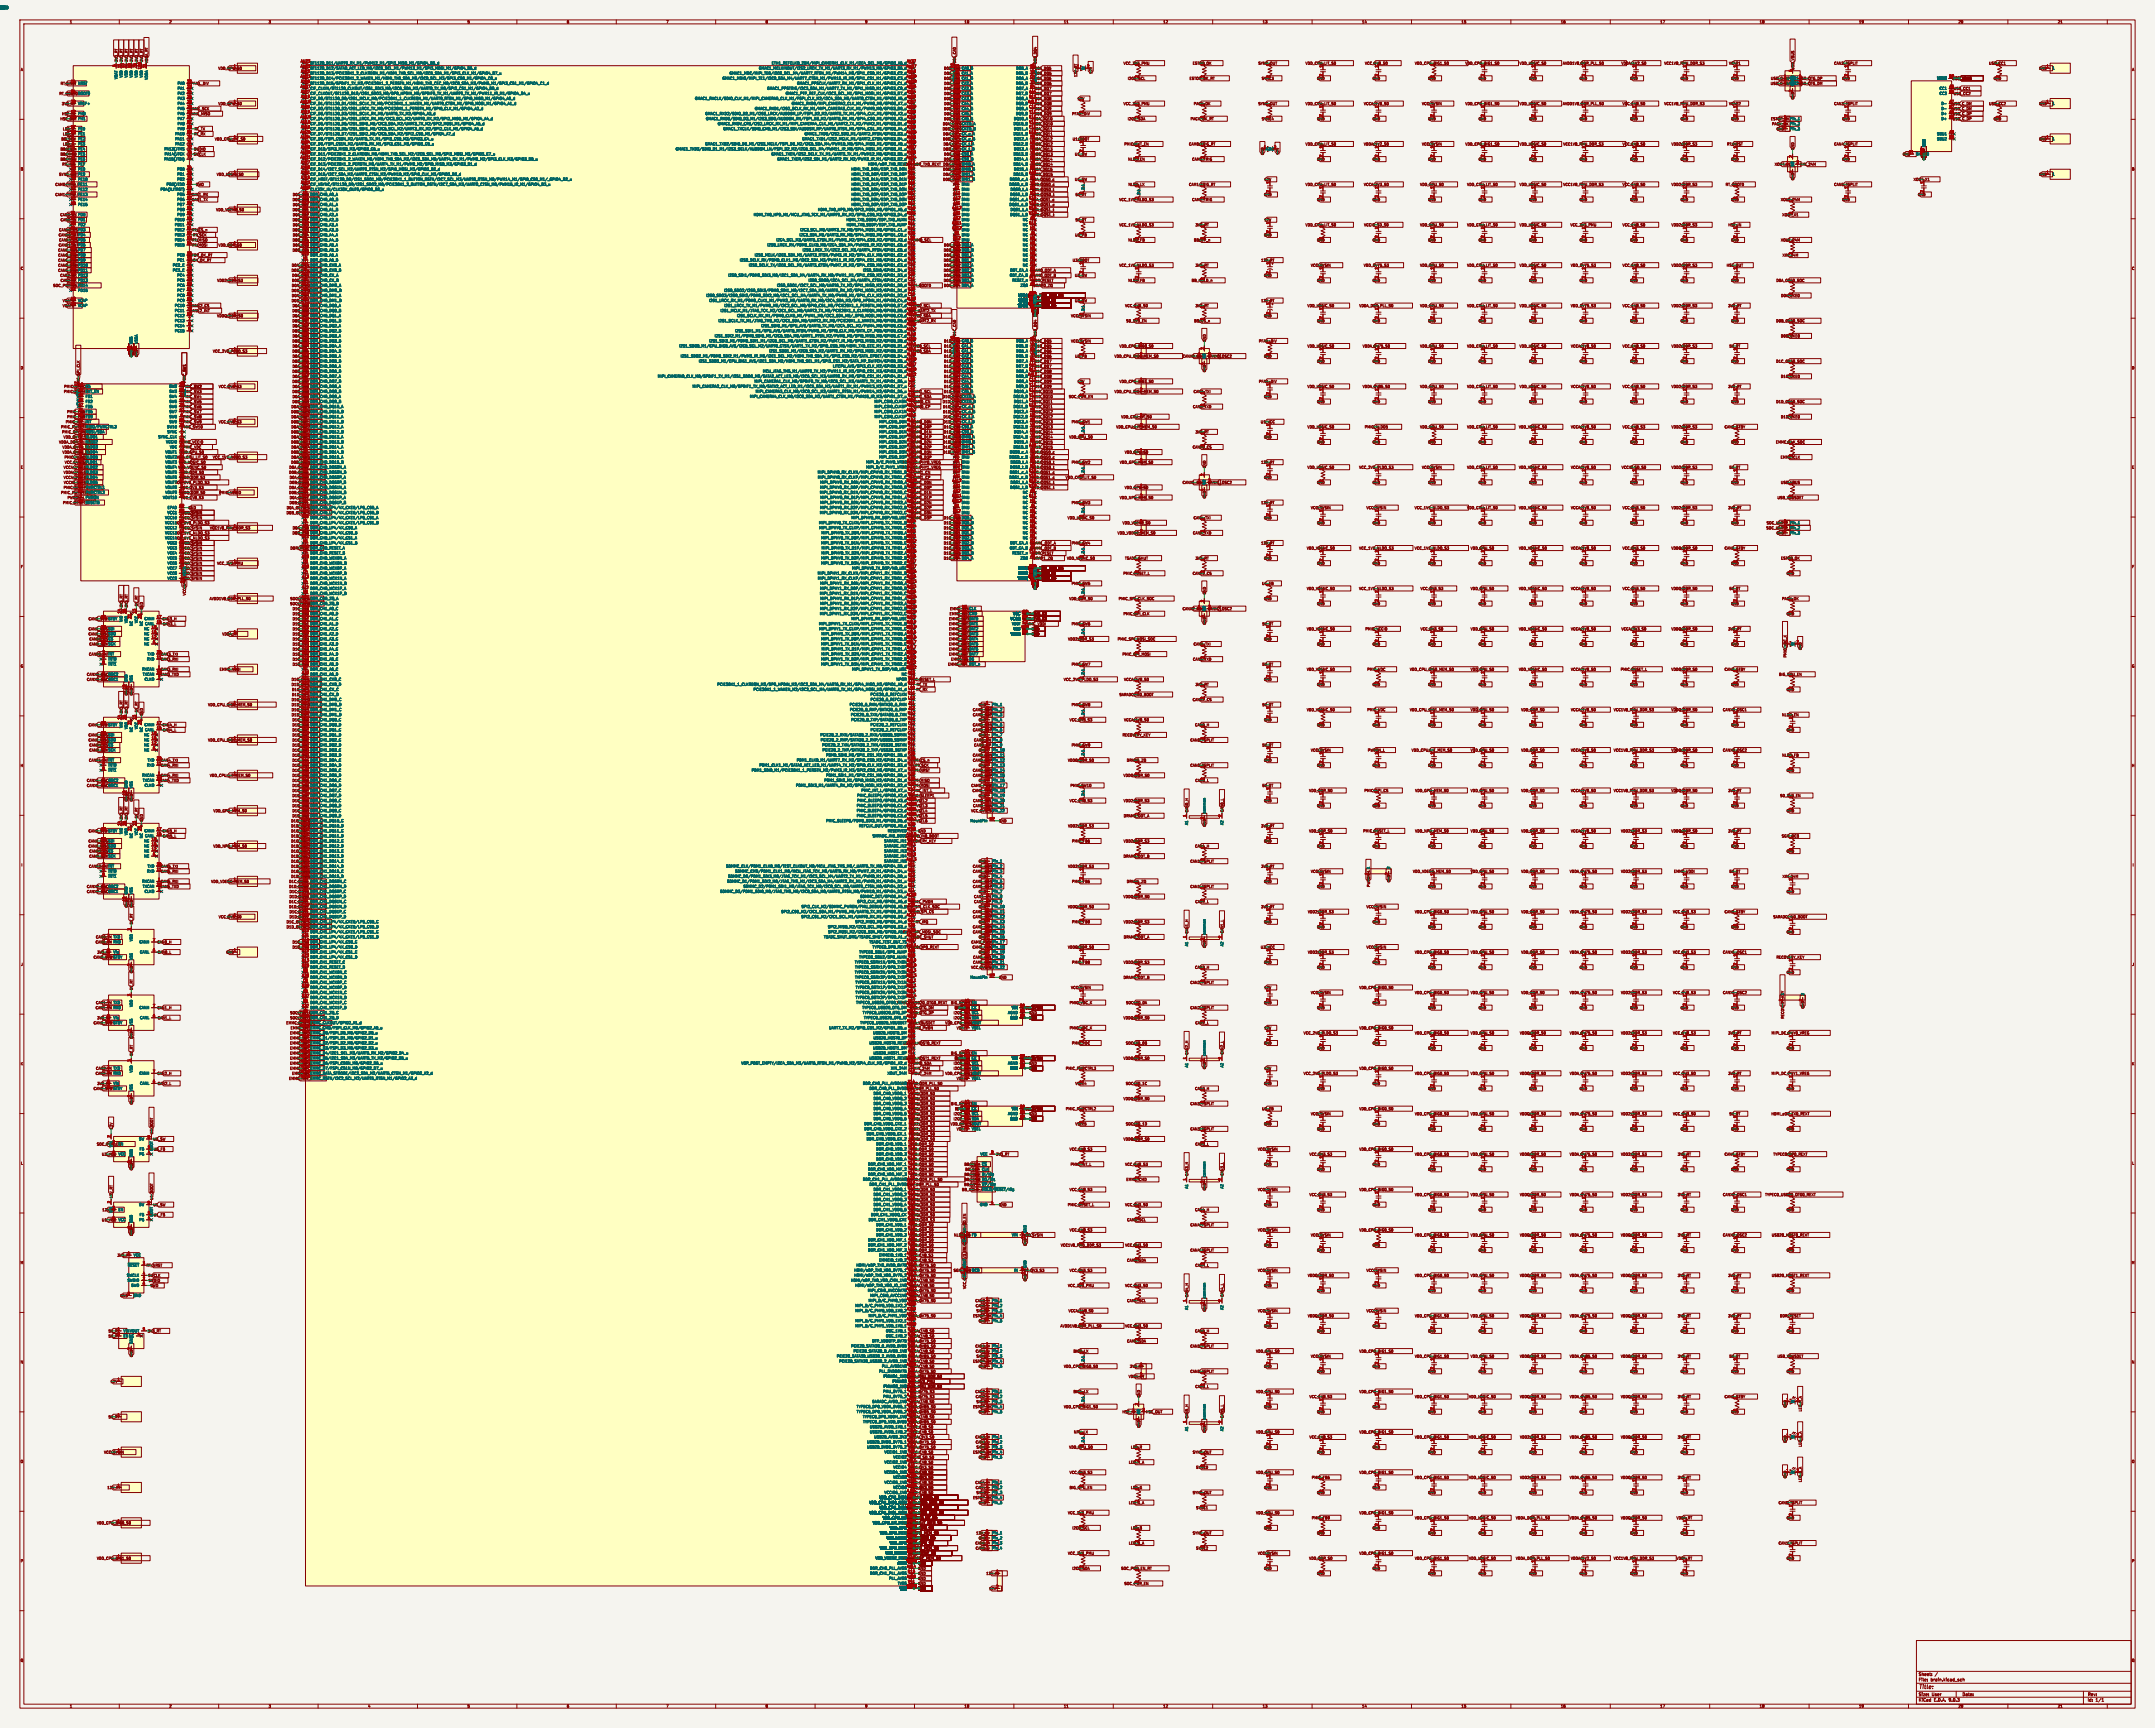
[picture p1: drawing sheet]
<svg xmlns="http://www.w3.org/2000/svg" width="1084mm" height="869mm" viewBox="0 0 1084 869" stroke-linecap="round" stroke-linejoin="round" font-family="sans-serif">
<defs><g id="words">
<text font-size="2.8" fill="#840000" x="965" y="850">Title:</text>
<g font-size="2.1" fill="#840000">
<text x="965" y="846">File:</text>
<text x="965" y="843">Sheet:</text>
<text x="971" y="846">brain.kicad_sch</text>
<text x="965" y="856">KiCad</text>
<text x="965" y="853">Size:</text>
<text x="972" y="853">User</text>
<text x="973" y="856">E.D.A.</text>
<text x="980" y="856">9.0.3</text>
<text x="987" y="853">Date:</text>
<text x="1050" y="853">Rev:</text>
<text x="1050" y="856">Id:</text>
<text x="1054" y="856">1/1</text>
</g>
<g font-size="1.8" fill="#006464">
<text x="0" y="5">MMC</text>
<text x="0" y="5">1</text>
<text x="0" y="5">7</text>
<text x="0" y="5">12</text>
<text x="0" y="5">9</text>
<text x="0" y="5">4</text>
<text x="0" y="5">RT</text>
<text x="0" y="5">MIC</text>
<text x="0" y="5">68</text>
<text x="0" y="5">50</text>
<text x="0" y="5">41</text>
<text x="156" y="33">BT1120_D11/UART9_RX_M1/PWM12_M1/SPI3_MISO_M1/GPIO4_B5_d</text>
<text x="156" y="35">BT1120_D12/SATA0_ACT_LED_M0/I2C5_SCL_M1/PWM13_M1/SPI3_MOSI_M1/GPIO4_B6_d</text>
<text x="382" y="35">GMAC1_MCLKINOUT/I2S2_LRCK_TX_M1/UART3_RX_M1/PWM13_M0/GPIO3_B6_d</text>
<text x="388" y="33">ETH1_REFCLKO_25M/MIPI_CAMERA1_CLK_M1/I2C4_SCL_M0/GPIO3_A6_d</text>
<text x="484" y="35">CA0_B</text>
<text x="511" y="35">DQ5_A</text>
<text x="544" y="35">AK</text>
<text x="1032" y="35">1</text>
<text x="59" y="40" transform="rotate(-90 59 40)">VBAT</text>
<text x="62" y="39" transform="rotate(-90 62 39)">VDD</text>
<text x="64" y="39" transform="rotate(-90 64 39)">VDD</text>
<text x="67" y="39" transform="rotate(-90 67 39)">VDD</text>
<text x="69" y="39" transform="rotate(-90 69 39)">VDD</text>
<text x="72" y="39" transform="rotate(-90 72 39)">VDD</text>
<text x="75" y="40" transform="rotate(-90 75 40)">VDDA</text>
<text x="156" y="38">BT1120_D13/PCIE20X1_2_CLKREQN_M1/HDMI_TX0_SCL_M0/I2C5_SDA_M1/SPI3_CLK_M1/GPIO4_B7_u</text>
<text x="156" y="40">BT1120_D14/PCIE20X1_2_WAKEN_M1/HDMI_TX0_SDA_M0/I2C8_SCL_M3/SPI3_CS0_M1/GPIO4_C0_u</text>
<text x="363" y="40">GMAC1_MDIO/MIPI_TE1/I2C8_SDA_M4/UART7_CTSN_M1/PWM15_IR_M0/SPI1_CS1_M1/GPIO3_C3_d</text>
<text x="367" y="38">GMAC1_MDC/MIPI_TE0/I2C8_SCL_M4/UART7_RTSN_M1/PWM14_M0/SPI1_CS0_M1/GPIO3_C2_d</text>
<text x="481" y="41" transform="rotate(-90 481 41)">CA0_A</text>
<text x="484" y="38">CA1_A</text>
<text x="484" y="40">CA1_B</text>
<text x="511" y="38">DQ5_B</text>
<text x="511" y="40">DQ6_A</text>
<text x="522" y="42" transform="rotate(-90 522 42)">DQ4_B</text>
<text x="899" y="40">I/O1</text>
<text x="900" y="40">I/O1</text>
<text x="974" y="40">VBUS</text>
<text x="39" y="43">NRST</text>
<text x="39" y="48">BOOT0</text>
<text x="89" y="43">PA0</text>
<text x="89" y="45">PA1</text>
<text x="89" y="48">PA2</text>
<text x="156" y="43">BT1120_D15/SPDIF1_TX_M2/PCIE20X1_2_PERSTN_M1/HDMI_TX0_CEC_M0/I2C8_SDA_M3/PWM6_M1/SPI3_CS1_M1/GPIO4_C1_d</text>
<text x="156" y="45">CIF_CLKIN/BT1120_CLKOUT/I2S1_SDI3_M0/I2C6_SDA_M3/UART8_TX_M0/SPI2_CS1_M1/GPIO4_B0_d</text>
<text x="156" y="48">CIF_CLKOUT/BT1120_D10/I2S1_SDO3_M0/DP0_HPDIN_M0/SPDIF0_TX_M1/UART9_TX_M1/PWM11_IR_M1/GPIO4_B4_u</text>
<text x="386" y="45">GMAC1_PPSTRIG/I2C3_SDA_M1/UART7_TX_M1/SPI1_MISO_M1/GPIO3_C0_d</text>
<text x="395" y="48">GMAC1_PTP_REF_CLK/I2C3_SCL_M1/SPI1_MOSI_M1/GPIO3_B7_d</text>
<text x="401" y="43">GMAC1_PPSCLK/UART7_RX_M1/SPI1_CLK_M1/GPIO3_C1_d</text>
<text x="484" y="43">CA2_A</text>
<text x="484" y="45">CA2_B</text>
<text x="484" y="48">CA3_A</text>
<text x="511" y="43">DQ6_B</text>
<text x="511" y="48">DQ7_B</text>
<text x="511" y="45">DQ7_A</text>
<text x="899" y="43">I/O2</text>
<text x="900" y="43">I/O2</text>
<text x="903" y="43" transform="rotate(-90 903 43)">GND</text>
<text x="903" y="43" transform="rotate(-90 903 43)">VBUS</text>
<text x="975" y="45">CC1</text>
<text x="975" y="48">CC2</text>
<text x="39" y="53">VREF+</text>
<text x="89" y="50">PA3</text>
<text x="89" y="53">PA4</text>
<text x="156" y="50">CIF_D0/BT1120_D0/I2S1_MCLK_M0/PCIE20X1_1_CLKREQN_M1/UART9_RTSN_M1/SPI0_MISO_M1/GPIO4_A0_d</text>
<text x="156" y="53">CIF_D1/BT1120_D1/I2S1_SCLK_TX_M0/PCIE20X1_1_WAKEN_M1/UART9_CTSN_M1/SPI0_MOSI_M1/GPIO4_A1_d</text>
<text x="349" y="50">GMAC1_RXCLK/SDIO_CLK_M1/MIPI_CAMERA0_CLK_M1/FSPI_CLK_M2/I2C4_SDA_M0/UART8_CTSN_M1/GPIO3_A5_d</text>
<text x="398" y="53">GMAC1_RXD0/MIPI_CAMERA2_CLK_M1/PWM8_M0/GPIO3_A7_u</text>
<text x="484" y="50">CA3_B</text>
<text x="484" y="53">CA4_A</text>
<text x="511" y="53">DQ8_B</text>
<text x="511" y="50">DQ8_A</text>
<text x="976" y="53">D-</text>
<text x="1032" y="53">1</text>
<text x="39" y="58">PH0</text>
<text x="89" y="55">PA5</text>
<text x="89" y="58">PA6</text>
<text x="156" y="55">CIF_D2/BT1120_D2/I2S1_LRCK_TX_M0/PCIE20X1_1_PERSTN_M1/SPI0_CLK_M1/GPIO4_A2_d</text>
<text x="156" y="58">CIF_D3/BT1120_D3/I2S1_SCLK_RX_M0/UART0_TX_M2/GPIO4_A3_d</text>
<text x="355" y="58">GMAC1_RXD2/SDIO_D2_M1/I2S3_LRCK/AUDDSM_LP/FSPI_D2_M2/UART8_TX_M1/SPI4_CLK_M1/GPIO3_A2_u</text>
<text x="380" y="55">GMAC1_RXD1/I2S2_SCLK_RX_M1/MIPI_CAMERA3_CLK_M1/PWM9_M0/GPIO3_B0_u</text>
<text x="484" y="55">CA4_B</text>
<text x="484" y="58">CA5_A</text>
<text x="511" y="58">DQ9_B</text>
<text x="511" y="55">DQ9_A</text>
<text x="976" y="55">D-</text>
<text x="976" y="58">D+</text>
<text x="39" y="66">PE0</text>
<text x="39" y="61">PH1</text>
<text x="89" y="61">PA7</text>
<text x="89" y="63">PA8</text>
<text x="89" y="66">PA9</text>
<text x="156" y="61">CIF_D4/BT1120_D4/I2S1_LRCK_RX_M0/I2C3_SCL_M2/UART0_RX_M2/SPI2_MISO_M1/GPIO4_A4_d</text>
<text x="156" y="63">CIF_D5/BT1120_D5/I2S1_SDI0_M0/I2C3_SDA_M2/UART3_TX_M2/SPI2_MOSI_M1/GPIO4_A5_d</text>
<text x="156" y="66">CIF_D6/BT1120_D6/I2S1_SDI1_M0/I2C5_SCL_M2/UART3_RX_M2/SPI2_CLK_M1/GPIO4_A6_d</text>
<text x="355" y="61">GMAC1_RXD3/SDIO_D3_M1/I2S3_SDO/AUDDSM_RN/FSPI_D3_M2/UART8_RX_M1/SPI4_CS0_M1/GPIO3_A3_u</text>
<text x="361" y="63">GMAC1_RXDV_CRS/I2S2_LRCK_RX_M1/MIPI_CAMERA4_CLK_M1/UART2_TX_M2/PWM2_M1/GPIO3_B1_d</text>
<text x="364" y="66">GMAC1_TXCLK/SDIO_CMD_M1/I2S3_SDI/AUDDSM_RP/UART8_RTSN_M1/SPI4_CS1_M1/GPIO3_A4_d</text>
<text x="484" y="61">CA5_B</text>
<text x="484" y="63">CKE0_A</text>
<text x="484" y="66">CKE0_B</text>
<text x="510" y="63">DQ10_B</text>
<text x="510" y="61">DQ10_A</text>
<text x="510" y="66">DQ11_A</text>
<text x="900" y="66">Pin_3</text>
<text x="900" y="61">Pin_1</text>
<text x="900" y="63">Pin_2</text>
<text x="976" y="61">D+</text>
<text x="39" y="68">PE1</text>
<text x="39" y="71">PE2</text>
<text x="88" y="68">PA10</text>
<text x="88" y="71">PA11</text>
<text x="156" y="68">CIF_D7/BT1120_D7/I2S1_SDI2_M0/I2C5_SDA_M2/SPI2_CS0_M1/GPIO4_A7_d</text>
<text x="156" y="71">CIF_D8/FSPI_CS0N_M2/UART5_TX_M1/SPI3_CS0_M3/GPIO3_C4_u</text>
<text x="403" y="71">GMAC1_TXD1/I2S2_MCLK_M1/UART2_CTSN/GPIO3_B4_u</text>
<text x="405" y="68">GMAC1_TXD0/I2S2_SDO_M1/UART2_RTSN/GPIO3_B3_u</text>
<text x="484" y="68">CK_c_A</text>
<text x="484" y="71">CK_c_B</text>
<text x="510" y="68">DQ11_B</text>
<text x="510" y="71">DQ12_A</text>
<text x="974" y="68">SBU1</text>
<text x="974" y="71">SBU2</text>
<text x="1032" y="71">1</text>
<text x="39" y="73">PE3</text>
<text x="39" y="76">PE4</text>
<text x="83" y="76">PA13(JTMS</text>
<text x="88" y="73">PA12</text>
<text x="156" y="73">CIF_D9/FSPI_CS1N_M2/UART5_RX_M1/SPI3_CS1_M3/GPIO3_C5_u</text>
<text x="156" y="76">CIF_D10/SPI3_MISO_M3/GPIO3_C6_u</text>
<text x="340" y="76">GMAC1_TXD3/SDIO_D1_M1/I2S3_SCLK/AUDDSM_LN/FSPI_D2_M2/I2C6_SCL_M4/PWM11_IR_M0/SPI4_MOSI_M1/GPIO3_A1_u</text>
<text x="355" y="73">GMAC1_TXD2/SDIO_D0_M1/I2S3_MCLK/FSPI_D0_M2/I2C6_SDA_M4/PWM10_M0/SPI4_MISO_M1/GPIO3_A0_u</text>
<text x="484" y="73">CK_t_A</text>
<text x="484" y="76">CK_t_B</text>
<text x="510" y="73">DQ12_B</text>
<text x="510" y="76">DQ13_A</text>
<text x="637" y="76">A2A1</text>
<text x="969" y="74" transform="rotate(-90 969 74)">GND</text>
<text x="39" y="83">PE7</text>
<text x="39" y="78">PE5</text>
<text x="39" y="81">PE6</text>
<text x="82" y="81">PA15(JTDI)</text>
<text x="83" y="78">PA14(JTCK</text>
<text x="156" y="78">CIF_D11/PCIE20X1_2_CLKREQN_M0/HDMI_TX0_SCL_M2/I2C5_SCL_M0/SPI3_MOSI_M3/GPIO3_C7_u</text>
<text x="156" y="81">CIF_D12/PCIE20X1_2_WAKEN_M0/HDMI_TX0_SDA_M2/I2C5_SDA_M0/UART4_RX_M1/PWM8_M2/SPI3_CLK_M3/GPIO3_D0_u</text>
<text x="156" y="83">CIF_D13/PCIE20X1_2_PERSTN_M0/UART4_TX_M1/PWM9_M2/SPI0_MISO_M3/GPIO3_D1_d</text>
<text x="388" y="78">GMAC1_TXEN/I2S2_SCLK_TX_M1/UART3_TX_M1/PWM12_M0/GPIO3_B5_u</text>
<text x="391" y="81">GMAC1_TXER/I2S2_SDI_M1/UART2_RX_M2/PWM3_IR_M1/GPIO3_B2_d</text>
<text x="436" y="83">HDMI/eDP_TX0_REXT</text>
<text x="454" y="84">HDMI_eDP_TX0_REXT</text>
<text x="484" y="78">CS0_A</text>
<text x="484" y="81">CS0_B</text>
<text x="484" y="83">DMI0_A</text>
<text x="510" y="78">DQ13_B</text>
<text x="510" y="83">DQ14_B</text>
<text x="510" y="81">DQ14_A</text>
<text x="901" y="83">31</text>
<text x="903" y="82" transform="rotate(-90 903 82)">2</text>
<text x="964" y="78">SHIELD</text>
<text x="39" y="86">PE8</text>
<text x="39" y="89">PE9</text>
<text x="89" y="86">PB0</text>
<text x="89" y="89">PB1</text>
<text x="156" y="86">CIF_D14/I2C7_SCL_M2/UART9_RTSN_M2/SPI0_MOSI_M3/GPIO3_D2_d</text>
<text x="156" y="89">CIF_D15/I2C7_SDA_M2/UART9_CTSN_M2/PWM10_M2/SPI0_CLK_M3/GPIO3_D3_d</text>
<text x="428" y="86">HDMI_TX0_D0N/EDP_TX0_D0N</text>
<text x="428" y="89">HDMI_TX0_D0P/EDP_TX0_D0P</text>
<text x="484" y="86">DMI0_B</text>
<text x="484" y="89">DMI1_A</text>
<text x="510" y="89">DQ15_B</text>
<text x="510" y="86">DQ15_A</text>
<text x="903" y="84" transform="rotate(-90 903 84)">4</text>
<text x="1032" y="89">1</text>
<text x="39" y="91">PE10</text>
<text x="39" y="94">PE11</text>
<text x="84" y="94">PB3(JTDO</text>
<text x="89" y="91">PB2</text>
<text x="156" y="91">CIF_HREF/BT1120_D8/I2S1_SDO1_M0/PCIE20X1_1_BUTTON_RSTN/I2C7_SCL_M3/UART8_RTSN_M0/PWM14_M1/SPI0_CS0_M1/_GPIO4_B2_u</text>
<text x="156" y="94">CIF_VSYNC/BT1120_D9/I2S1_SDO2_M0/PCIE20X1_2_BUTTON_RSTN/I2C7_SDA_M3/UART8_CTSN_M0/PWM15_IR_M1/GPIO4_B3_u</text>
<text x="428" y="91">HDMI_TX0_D1N/EDP_TX0_D1N</text>
<text x="428" y="94">HDMI_TX0_D1P/EDP_TX0_D1P</text>
<text x="484" y="94">DNU</text>
<text x="484" y="91">DMI1_B</text>
<text x="508" y="94">DQS0_c_B</text>
<text x="508" y="91">DQS0_c_A</text>
<text x="546" y="96" transform="rotate(-90 546 96)">2</text>
<text x="546" y="94" transform="rotate(-90 546 94)">1</text>
<text x="39" y="96">PE12</text>
<text x="39" y="99">PE13</text>
<text x="39" y="101">PE14</text>
<text x="81" y="96">PB4(NJTRST)</text>
<text x="89" y="99">PB5</text>
<text x="89" y="101">PB6</text>
<text x="156" y="96">CLK32K_IN/CLK32K_OUT0/GPIO0_B2_u</text>
<text x="156" y="99">DDR_CH0_A0_A</text>
<text x="156" y="101">DDR_CH0_A0_B</text>
<text x="428" y="96">HDMI_TX0_D2N/EDP_TX0_D2N</text>
<text x="428" y="101">HDMI_TX0_D3N/EDP_TX0_D3N</text>
<text x="428" y="99">HDMI_TX0_D2P/EDP_TX0_D2P</text>
<text x="484" y="96">DNU</text>
<text x="484" y="99">DNU</text>
<text x="484" y="101">DNU</text>
<text x="508" y="101">DQS1_c_A</text>
<text x="508" y="99">DQS0_t_B</text>
<text x="508" y="96">DQS0_t_A</text>
<text x="574" y="98" transform="rotate(-90 574 98)">2</text>
<text x="574" y="96" transform="rotate(-90 574 96)">1</text>
<text x="39" y="104">PE15</text>
<text x="89" y="104">PB7</text>
<text x="89" y="106">PB8</text>
<text x="156" y="104">DDR_CH0_A1_A</text>
<text x="156" y="106">DDR_CH0_A1_B</text>
<text x="411" y="106">HDMI_TX0_HPD_M0/SPI2_MOSI_M0/GPIO1_A5_d</text>
<text x="428" y="104">HDMI_TX0_D3P/EDP_TX0_D3P</text>
<text x="484" y="106">DNU</text>
<text x="508" y="104">DQS1_c_B</text>
<text x="508" y="106">DQS1_t_A</text>
<text x="39" y="114">PD2</text>
<text x="39" y="109">PD0</text>
<text x="39" y="111">PD1</text>
<text x="88" y="111">PB10</text>
<text x="88" y="114">PB11</text>
<text x="89" y="109">PB9</text>
<text x="156" y="109">DDR_CH0_A2_A</text>
<text x="156" y="111">DDR_CH0_A2_B</text>
<text x="156" y="114">DDR_CH0_A3_A</text>
<text x="379" y="109">HDMI_TX0_HPD_M1/MCU_JTAG_TCK_M1/UART9_RX_M2/SPI0_CS0_M3/GPIO3_D4_d</text>
<text x="426" y="111">HDMI_TX0_SBDN/EDP_TX0_AUXN</text>
<text x="426" y="114">HDMI_TX0_SBDP/EDP_TX0_AUXP</text>
<text x="484" y="109">DNU</text>
<text x="484" y="111">DNU</text>
<text x="508" y="109">DQS1_t_B</text>
<text x="514" y="111">NC</text>
<text x="514" y="114">NC</text>
<text x="39" y="116">PD3</text>
<text x="39" y="119">PD4</text>
<text x="88" y="116">PB12</text>
<text x="88" y="119">PB13</text>
<text x="156" y="116">DDR_CH0_A3_B</text>
<text x="156" y="119">DDR_CH0_A4_A</text>
<text x="402" y="119">I2C3_SDA_M0/UART3_RX_M0/SPI4_MISO_M0/GPIO1_C0_z</text>
<text x="402" y="116">I2C3_SCL_M0/UART3_TX_M0/SPI4_MOSI_M0/GPIO1_C1_z</text>
<text x="484" y="116">DNU</text>
<text x="484" y="119">DNU</text>
<text x="514" y="116">NC</text>
<text x="514" y="119">NC</text>
<text x="39" y="122">PD5</text>
<text x="39" y="124">PD6</text>
<text x="88" y="122">PB14</text>
<text x="88" y="124">PB15</text>
<text x="156" y="122">DDR_CH0_A4_B</text>
<text x="156" y="124">DDR_CH0_A5_A</text>
<text x="386" y="124">I2S0_LRCK_RX/PDM0_CLK0_M0/I2C4_SDA_M4/PWM15_IR_M2/GPIO1_C6_d</text>
<text x="390" y="122">I2C4_SCL_M3/UART6_CTSN_M1/PWM1_M2/SPI4_CS0_M2/GPIO1_A3_d</text>
<text x="484" y="122">DNU</text>
<text x="484" y="124">DQ0_A</text>
<text x="514" y="122">NC</text>
<text x="514" y="124">NC</text>
<text x="39" y="127">PD7</text>
<text x="39" y="129">PD8</text>
<text x="39" y="132">PD9</text>
<text x="89" y="129">PC0</text>
<text x="89" y="132">PC1</text>
<text x="156" y="129">DDR_CH0_A6_A</text>
<text x="156" y="132">DDR_CH0_A6_B</text>
<text x="156" y="127">DDR_CH0_A5_B</text>
<text x="372" y="132">I2S0_SCLK_RX/PDM0_CLK1_M0/I2C2_SDA_M3/PWM11_IR_M2/SPI4_CS1_M0/GPIO1_C4_d</text>
<text x="379" y="129">I2S0_MCLK/I2C6_SDA_M1/UART3_RTSN/PWM3_IR_M2/SPI4_CLK_M0/GPIO1_C2_d</text>
<text x="404" y="127">I2S0_LRCK_TX/I2C2_SCL_M3/UART4_RTSN/GPIO1_C5_d</text>
<text x="484" y="127">DQ0_B</text>
<text x="484" y="129">DQ1_A</text>
<text x="484" y="132">DQ1_B</text>
<text x="514" y="127">NC</text>
<text x="514" y="129">NC</text>
<text x="514" y="132">NC</text>
<text x="39" y="134">PD10</text>
<text x="39" y="137">PD11</text>
<text x="87" y="134">PC2_C</text>
<text x="87" y="137">PC3_C</text>
<text x="156" y="134">DDR_CH0_CKB_A</text>
<text x="156" y="137">DDR_CH0_CKB_B</text>
<text x="377" y="134">I2S0_SCLK_TX/I2C6_SCL_M1/UART3_CTSN/PWM7_IR_M2/SPI4_CS0_M0/GPIO1_C3_d</text>
<text x="434" y="137">I2S0_SDI0/GPIO1_D4_d</text>
<text x="484" y="134">DQ2_A</text>
<text x="484" y="137">DQ2_B</text>
<text x="508" y="137">ODT_CA_A</text>
<text x="514" y="134">NC</text>
<text x="39" y="139">PD12</text>
<text x="39" y="142">PD13</text>
<text x="89" y="139">PC4</text>
<text x="89" y="142">PC5</text>
<text x="156" y="139">DDR_CH0_CK_A</text>
<text x="156" y="142">DDR_CH0_CK_B</text>
<text x="366" y="139">I2S0_SDI1/PDM0_SDI3_M0/I2C1_SDA_M4/UART4_RX_M0/PWM1_M1/SPI1_CS0_M2/GPIO1_D3_d</text>
<text x="407" y="142">I2S0_SDO0/I2C4_SCL_M4/UART4_CTSN/GPIO1_C7_d</text>
<text x="484" y="139">DQ3_A</text>
<text x="484" y="142">DQ3_B</text>
<text x="508" y="139">ODT_CA_B</text>
<text x="509" y="142">RESET_n</text>
<text x="39" y="144">PD14</text>
<text x="39" y="147">PD15</text>
<text x="89" y="144">PC6</text>
<text x="89" y="147">PC7</text>
<text x="89" y="149">PC8</text>
<text x="156" y="144">DDR_CH0_DM0_A</text>
<text x="156" y="147">DDR_CH0_DM0_B</text>
<text x="156" y="149">DDR_CH0_DM1_A</text>
<text x="355" y="149">I2S0_SDO3/I2S0_SDI2/PDM0_SDI2_M0/I2C1_SCL_M4/UART4_TX_M0/PWM0_M1/SPI1_CLK_M2/GPIO1_D2_d</text>
<text x="364" y="147">I2S0_SDO2/I2S0_SDI3/PDM0_SDI1_M0/I2C7_SDA_M0/UART6_RX_M2/SPI1_MOSI_M2/GPIO1_D1_d</text>
<text x="391" y="144">I2S0_SDO1/I2C7_SCL_M0/UART6_TX_M2/SPI1_MISO_M2/GPIO1_D0_d</text>
<text x="484" y="144">DQ4_A</text>
<text x="512" y="149">VDD1</text>
<text x="513" y="144">ZQ0</text>
<text x="39" y="152">VCAP</text>
<text x="39" y="155">VCAP</text>
<text x="88" y="155">PC10</text>
<text x="89" y="152">PC9</text>
<text x="156" y="152">DDR_CH0_DM1_B</text>
<text x="156" y="155">DDR_CH0_DQ0_A</text>
<text x="356" y="152">I2S1_LRCK_RX_M1/PDM0_CLK1_M1/PWM2_M0/UART0_RX_M0/I2C4_SDA_M2/DP0_HPDIN_M1/GPIO0_C4_d</text>
<text x="364" y="155">I2S1_LRCK_TX_M1/PWM0_M0/I2C2_SCL_M0/SPI0_CS1_M0/PCIE20X1_1_PERSTN_M0/GPIO0_B7_d</text>
<text x="512" y="152">VDD2</text>
<text x="517" y="153">AA10</text>
<text x="518" y="151">K19</text>
<text x="518" y="153">D15</text>
<text x="519" y="151">5</text>
<text x="546" y="155" transform="rotate(-90 546 155)">1</text>
<text x="88" y="157">PC11</text>
<text x="88" y="160">PC12</text>
<text x="156" y="157">DDR_CH0_DQ0_B</text>
<text x="156" y="160">DDR_CH0_DQ1_A</text>
<text x="362" y="157">I2S1_MCLK_M1/JTAG_TCK_M2/I2C1_SCL_M0/UART2_TX_M0/PCIE20X1_1_CLKREQN_M0/GPIO0_B5_d</text>
<text x="371" y="160">I2S1_SCLK_RX_M1/PDM0_CLK0_M1/PWM1_M0/I2C2_SDA_M0/_SPI0_MOSI_M0/GPIO0_C0_d</text>
<text x="546" y="156" transform="rotate(-90 546 156)">2</text>
<text x="88" y="162">PC13</text>
<text x="88" y="165">PC14</text>
<text x="88" y="167">PC15</text>
<text x="156" y="162">DDR_CH0_DQ1_B</text>
<text x="156" y="165">DDR_CH0_DQ2_A</text>
<text x="156" y="167">DDR_CH0_DQ2_B</text>
<text x="361" y="162">I2S1_SCLK_TX_M1/JTAG_TMS_M2/I2C1_SDA_M0/UART2_RX_M0/PCIE20X1_1_WAKEN_M0/GPIO0_B6_d</text>
<text x="370" y="167">I2S1_SDI1_M1/NPU_AVS/UART0_RTSN/PWM5_M1/SPI0_CLK_M0/SATA_CP_POD/GPIO0_C6_u</text>
<text x="383" y="165">I2S1_SDI0_M1/GPU_AVS/UART0_TX_M0/I2C4_SCL_M2/PWM4_M0/GPIO0_C5_u</text>
<text x="67" y="173" transform="rotate(-90 67 173)">VSS</text>
<text x="69" y="173" transform="rotate(-90 69 173)">VSSA</text>
<text x="156" y="170">DDR_CH0_DQ3_A</text>
<text x="156" y="172">DDR_CH0_DQ3_B</text>
<text x="357" y="172">I2S1_SDI3_M1/PDM0_SDI1_M1/I2C6_SCL_M0/UART1_CTSN_M2/PWM7_IR_M0/SPI3_MISO_M2/GPIO0_D0_d</text>
<text x="359" y="170">I2S1_SDI2_M1/PDM0_SDI0_M1/I2C6_SDA_M0/UART1_RTSN_M2/PWM6_M0/SPI0_MISO_M0/GPIO0_C7_d</text>
<text x="484" y="172">CA0_B</text>
<text x="511" y="172">DQ5_A</text>
<text x="156" y="175">DDR_CH0_DQ4_A</text>
<text x="156" y="177">DDR_CH0_DQ4_B</text>
<text x="156" y="180">DDR_CH0_DQ5_A</text>
<text x="341" y="175">I2S1_SDO0_M1/CPU_BIG0_AVS/I2C0_SCL_M2/UART0_CTSN/UART1_TX_M2/SPI0_CS0_M0/HDMI_TX0_CEC_M1/GPIO0_D1_u</text>
<text x="342" y="180">I2S1_SDO2_M1/PDM0_SDI2_M1/PWM3_IR_M0/I2C1_SCL_M2/HDMI_TX0_SDA_M1/SPI3_CS0_M2/SATA_CPDET/GPIO0_D4_u</text>
<text x="387" y="177">I2S1_SDO1_M1/I2C0_SDA_M2/UART1_RX_M2/SPI3_MOSI_M2/GPIO0_D2_u</text>
<text x="481" y="178" transform="rotate(-90 481 178)">CA0_A</text>
<text x="484" y="175">CA1_A</text>
<text x="484" y="177">CA1_B</text>
<text x="484" y="180">CA2_A</text>
<text x="511" y="175">DQ5_B</text>
<text x="511" y="180">DQ6_B</text>
<text x="511" y="177">DQ6_A</text>
<text x="522" y="179" transform="rotate(-90 522 179)">DQ4_B</text>
<text x="605" y="180">31</text>
<text x="607" y="179" transform="rotate(-90 607 179)">2</text>
<text x="156" y="182">DDR_CH0_DQ5_B</text>
<text x="156" y="185">DDR_CH0_DQ6_A</text>
<text x="351" y="182">I2S1_SDO3_M1/CPU_BIG1_AVS/I2C1_SDA_M2/HDMI_TX0_SCL_M1/SPI3_CS1_M2/SATA_MP_SWITCH/GPIO0_D5_u</text>
<text x="419" y="185">LITCPU_AVS/SPI3_CLK_M2/GPIO0_D3_u</text>
<text x="484" y="182">CA2_B</text>
<text x="484" y="185">CA3_A</text>
<text x="511" y="185">DQ7_B</text>
<text x="511" y="182">DQ7_A</text>
<text x="607" y="181" transform="rotate(-90 607 181)">4</text>
<text x="156" y="188">DDR_CH0_DQ6_B</text>
<text x="156" y="190">DDR_CH0_DQ7_A</text>
<text x="331" y="190">MIPI_CAMERA0_CLK_M0/SPDIF1_TX_M1/I2S1_SDO0_M0/SATA2_ACT_LED_M0/I2C6_SCL_M3/UART8_RX_M0/SPI0_CS1_M1/GPIO4_B1_u</text>
<text x="384" y="188">MCU_JTAG_TMS_M1/UART9_TX_M2/PWM11_IR_M3/SPI0_CS1_M3/GPIO3_D5_d</text>
<text x="484" y="188">CA3_B</text>
<text x="484" y="190">CA4_A</text>
<text x="511" y="190">DQ8_B</text>
<text x="511" y="188">DQ8_A</text>
<text x="43" y="195">CS</text>
<text x="43" y="198">EXT_EN</text>
<text x="85" y="195">SW2</text>
<text x="85" y="198">SW3</text>
<text x="156" y="193">DDR_CH0_DQ7_B</text>
<text x="156" y="195">DDR_CH0_DQ8_A</text>
<text x="156" y="198">DDR_CH0_DQ8_B</text>
<text x="348" y="195">MIPI_CAMERA2_CLK_M0/SPDIF1_TX_M0/SATA2_ACT_LED_M1/I2C5_SDA_M3/UART1_RX_M1/PWM13_M2/GPIO1_B7_u</text>
<text x="379" y="193">MIPI_CAMERA1_CLK_M0/SPDIF0_TX_M0/I2C5_SCL_M3/UART1_TX_M1/GPIO1_B6_u</text>
<text x="380" y="198">MIPI_CAMERA3_CLK_M0/I2C8_SCL_M2/UART1_RTSN_M1/PWM14_M2/GPIO1_D6_u</text>
<text x="484" y="193">CA4_B</text>
<text x="484" y="195">CA5_A</text>
<text x="484" y="198">CA5_B</text>
<text x="510" y="198">DQ10_A</text>
<text x="511" y="195">DQ9_B</text>
<text x="511" y="193">DQ9_A</text>
<text x="40" y="204" transform="rotate(-90 40 204)">CLK/SCL</text>
<text x="43" y="200">FB1</text>
<text x="43" y="203">FB2</text>
<text x="85" y="200">SW4</text>
<text x="85" y="203">SW5</text>
<text x="94" y="199" transform="rotate(-90 94 199)">SW1</text>
<text x="156" y="200">DDR_CH0_DQ9_A</text>
<text x="156" y="203">DDR_CH0_DQ9_B</text>
<text x="377" y="200">MIPI_CAMERA4_CLK_M0/I2C8_SDA_M2/UART1_CTSN_M1/PWM15_IR_M3/GPIO1_D7_u</text>
<text x="440" y="203">MIPI_CSI0_CLK0N</text>
<text x="484" y="200">CKE0_A</text>
<text x="484" y="203">CKE0_B</text>
<text x="510" y="200">DQ10_B</text>
<text x="510" y="203">DQ11_A</text>
<text x="43" y="205">FB5</text>
<text x="43" y="208">FB6</text>
<text x="85" y="205">SW6</text>
<text x="85" y="208">SW7</text>
<text x="156" y="205">DDR_CH0_DQ10_A</text>
<text x="156" y="208">DDR_CH0_DQ10_B</text>
<text x="440" y="208">MIPI_CSI0_CLK1N</text>
<text x="440" y="205">MIPI_CSI0_CLK0P</text>
<text x="484" y="205">CK_c_A</text>
<text x="484" y="208">CK_c_B</text>
<text x="510" y="205">DQ11_B</text>
<text x="510" y="208">DQ12_A</text>
<text x="43" y="216">MISO/PWRCTRL3</text>
<text x="43" y="210">FB9</text>
<text x="43" y="213">INT</text>
<text x="84" y="216">SW10</text>
<text x="85" y="210">SW8</text>
<text x="85" y="213">SW9</text>
<text x="156" y="210">DDR_CH0_DQ11_A</text>
<text x="156" y="213">DDR_CH0_DQ11_B</text>
<text x="156" y="216">DDR_CH0_DQ12_A</text>
<text x="440" y="210">MIPI_CSI0_CLK1P</text>
<text x="442" y="213">MIPI_CSI0_D0N</text>
<text x="442" y="216">MIPI_CSI0_D0P</text>
<text x="484" y="210">CK_t_A</text>
<text x="484" y="213">CK_t_B</text>
<text x="484" y="216">CS0_A</text>
<text x="510" y="210">DQ12_B</text>
<text x="510" y="216">DQ13_B</text>
<text x="510" y="213">DQ13_A</text>
<text x="546" y="216" transform="rotate(-90 546 216)">1</text>
<text x="43" y="218">MOSI/SDA</text>
<text x="43" y="221">NLDO1</text>
<text x="80" y="221">SYNC_CLK</text>
<text x="84" y="218">SYNC</text>
<text x="156" y="218">DDR_CH0_DQ12_B</text>
<text x="156" y="221">DDR_CH0_DQ13_A</text>
<text x="442" y="218">MIPI_CSI0_D1N</text>
<text x="442" y="221">MIPI_CSI0_D1P</text>
<text x="484" y="218">CS0_B</text>
<text x="484" y="221">DMI0_A</text>
<text x="510" y="221">DQ14_B</text>
<text x="510" y="218">DQ14_A</text>
<text x="546" y="217" transform="rotate(-90 546 217)">2</text>
<text x="43" y="223">NLDO2</text>
<text x="43" y="226">NLDO3</text>
<text x="83" y="223">VCCIO</text>
<text x="85" y="226">VDC</text>
<text x="156" y="223">DDR_CH0_DQ13_B</text>
<text x="156" y="226">DDR_CH0_DQ14_A</text>
<text x="442" y="223">MIPI_CSI0_D2N</text>
<text x="442" y="226">MIPI_CSI0_D2P</text>
<text x="484" y="223">DMI0_B</text>
<text x="484" y="226">DMI1_A</text>
<text x="510" y="226">DQ15_B</text>
<text x="510" y="223">DQ15_A</text>
<text x="43" y="228">NLDO4</text>
<text x="43" y="231">NLDO5</text>
<text x="43" y="233">PLDO1</text>
<text x="83" y="228">VOUT1</text>
<text x="83" y="231">VOUT2</text>
<text x="83" y="233">VOUT3</text>
<text x="156" y="228">DDR_CH0_DQ14_B</text>
<text x="156" y="231">DDR_CH0_DQ15_A</text>
<text x="156" y="233">DDR_CH0_DQ15_B</text>
<text x="436" y="233">MIPI_D/C_PHY0_VREGMIPI_DC_PHY0_VREG</text>
<text x="436" y="233">MIPI_D/C_PHY0_VREG</text>
<text x="442" y="228">MIPI_CSI0_D3N</text>
<text x="442" y="231">MIPI_CSI0_D3P</text>
<text x="484" y="231">DNU</text>
<text x="484" y="233">DNU</text>
<text x="484" y="228">DMI1_B</text>
<text x="508" y="231">DQS0_c_B</text>
<text x="508" y="228">DQS0_c_A</text>
<text x="508" y="233">DQS0_t_A</text>
<text x="43" y="236">PLDO2</text>
<text x="43" y="238">PLDO3</text>
<text x="83" y="238">VOUT5</text>
<text x="83" y="236">VOUT4</text>
<text x="156" y="236">DDR_CH0_DQS0N_A</text>
<text x="156" y="238">DDR_CH0_DQS0N_B</text>
<text x="411" y="238">MIPI_DPHY0_RX_CLKN/MIPI_CPHY0_RX_TRIO1_B</text>
<text x="436" y="236">MIPI_D/C_PHY1_VREGMIPI_DC_PHY1_VREG</text>
<text x="436" y="236">MIPI_D/C_PHY1_VREG</text>
<text x="484" y="236">DNU</text>
<text x="484" y="238">DNU</text>
<text x="508" y="238">DQS1_c_A</text>
<text x="508" y="236">DQS0_t_B</text>
<text x="546" y="238" transform="rotate(-90 546 238)">2</text>
<text x="546" y="236" transform="rotate(-90 546 236)">1</text>
<text x="43" y="241">PLDO4</text>
<text x="43" y="243">PLDO5</text>
<text x="43" y="246">PWRCTRL1</text>
<text x="83" y="243">VOUT7</text>
<text x="83" y="246">VOUT8</text>
<text x="83" y="241">VOUT6</text>
<text x="156" y="241">DDR_CH0_DQS0P_A</text>
<text x="156" y="243">DDR_CH0_DQS0P_B</text>
<text x="156" y="246">DDR_CH0_DQS1N_A</text>
<text x="411" y="241">MIPI_DPHY0_RX_CLKP/MIPI_CPHY0_RX_TRIO1_C</text>
<text x="412" y="246">MIPI_DPHY0_RX_D0P/MIPI_CPHY0_RX_TRIO0_B</text>
<text x="412" y="243">MIPI_DPHY0_RX_D0N/MIPI_CPHY0_RX_TRIO0_A</text>
<text x="484" y="243">DNU</text>
<text x="484" y="246">DNU</text>
<text x="508" y="241">DQS1_c_B</text>
<text x="508" y="246">DQS1_t_B</text>
<text x="508" y="243">DQS1_t_A</text>
<text x="605" y="243">31</text>
<text x="607" y="244" transform="rotate(-90 607 244)">4</text>
<text x="607" y="242" transform="rotate(-90 607 242)">2</text>
<text x="43" y="249">PWRCTRL2</text>
<text x="43" y="251">PWRON</text>
<text x="82" y="251">VOUT10</text>
<text x="83" y="249">VOUT9</text>
<text x="156" y="249">DDR_CH0_DQS1N_B</text>
<text x="156" y="251">DDR_CH0_DQS1P_A</text>
<text x="412" y="249">MIPI_DPHY0_RX_D1N/MIPI_CPHY0_RX_TRIO0_C</text>
<text x="412" y="251">MIPI_DPHY0_RX_D1P/MIPI_CPHY0_RX_TRIO1_A</text>
<text x="484" y="249">DNU</text>
<text x="514" y="249">NC</text>
<text x="514" y="251">NC</text>
<text x="43" y="254">RESETB</text>
<text x="84" y="256">EPAD</text>
<text x="144" y="256">D0A_CKE0_SOC</text>
<text x="156" y="256">DDR_CH0_LP4/4X_CKE0/LP5_CS0_A</text>
<text x="156" y="254">DDR_CH0_DQS1P_B</text>
<text x="412" y="256">MIPI_DPHY0_RX_D2P/MIPI_CPHY0_RX_TRIO2_B</text>
<text x="412" y="254">MIPI_DPHY0_RX_D2N/MIPI_CPHY0_RX_TRIO2_A</text>
<text x="484" y="254">DNU</text>
<text x="484" y="256">DNU</text>
<text x="514" y="254">NC</text>
<text x="514" y="256">NC</text>
<text x="546" y="256" transform="rotate(-90 546 256)">1</text>
<text x="83" y="261">VCC10</text>
<text x="83" y="264">VCC11</text>
<text x="84" y="259">VCC1</text>
<text x="144" y="259">D0B_CKE0_SOC</text>
<text x="156" y="259">DDR_CH0_LP4/4X_CKE0/LP5_CS0_B</text>
<text x="156" y="261">DDR_CH0_LP4/4X_CKE1/LP5_CS1_A</text>
<text x="156" y="264">DDR_CH0_LP4/4X_CKE1/LP5_CS1_B</text>
<text x="412" y="264">MIPI_DPHY0_TX_CLKN/MIPI_CPHY0_TX_TRIO1_B</text>
<text x="412" y="259">MIPI_DPHY0_RX_D3N/MIPI_CPHY0_RX_TRIO2_C</text>
<text x="428" y="261">MIPI_DPHY0_RX_D3P/NO_USE</text>
<text x="484" y="259">DNU</text>
<text x="484" y="261">DQ0_A</text>
<text x="484" y="264">DQ0_B</text>
<text x="514" y="259">NC</text>
<text x="514" y="261">NC</text>
<text x="514" y="264">NC</text>
<text x="546" y="258" transform="rotate(-90 546 258)">2</text>
<text x="900" y="264">Pin_1</text>
<text x="83" y="266">VCC12</text>
<text x="83" y="269">VCC13</text>
<text x="156" y="266">DDR_CH0_LP4/4X_CS0_A</text>
<text x="156" y="269">DDR_CH0_LP4/4X_CS0_B</text>
<text x="412" y="266">MIPI_DPHY0_TX_CLKP/MIPI_CPHY0_TX_TRIO1_C</text>
<text x="413" y="269">MIPI_DPHY0_TX_D0N/MIPI_CPHY0_TX_TRIO0_A</text>
<text x="484" y="266">DQ1_A</text>
<text x="484" y="269">DQ1_B</text>
<text x="514" y="266">NC</text>
<text x="514" y="269">NC</text>
<text x="900" y="266">Pin_2</text>
<text x="900" y="269">Pin_3</text>
<text x="83" y="271">VCC14</text>
<text x="84" y="274">VCC2</text>
<text x="156" y="271">DDR_CH0_LP4/4X_CS1_A</text>
<text x="156" y="274">DDR_CH0_LP4/4X_CS1_B</text>
<text x="413" y="274">MIPI_DPHY0_TX_D1N/MIPI_CPHY0_TX_TRIO0_C</text>
<text x="413" y="271">MIPI_DPHY0_TX_D0P/MIPI_CPHY0_TX_TRIO0_B</text>
<text x="484" y="271">DQ2_A</text>
<text x="484" y="274">DQ2_B</text>
<text x="508" y="274">ODT_CA_A</text>
<text x="514" y="271">NC</text>
<text x="84" y="276">VCC3</text>
<text x="84" y="279">VCC4</text>
<text x="84" y="282">VCC5</text>
<text x="156" y="279">DDR_CH0_RESET_B</text>
<text x="156" y="282">DDR_CH0_WCK0N_A</text>
<text x="156" y="276">DDR_CH0_RESET_A</text>
<text x="413" y="282">MIPI_DPHY0_TX_D2P/MIPI_CPHY0_TX_TRIO2_B</text>
<text x="413" y="279">MIPI_DPHY0_TX_D2N/MIPI_CPHY0_TX_TRIO2_A</text>
<text x="413" y="276">MIPI_DPHY0_TX_D1P/MIPI_CPHY0_TX_TRIO1_A</text>
<text x="484" y="276">DQ3_A</text>
<text x="484" y="279">DQ3_B</text>
<text x="484" y="282">DQ4_A</text>
<text x="508" y="276">ODT_CA_B</text>
<text x="509" y="279">RESET_n</text>
<text x="513" y="282">ZQ0</text>
<text x="546" y="278" transform="rotate(-90 546 278)">2</text>
<text x="546" y="277" transform="rotate(-90 546 277)">1</text>
<text x="84" y="284">VCC6</text>
<text x="84" y="287">VCC7</text>
<text x="156" y="284">DDR_CH0_WCK0N_B</text>
<text x="156" y="287">DDR_CH0_WCK0P_A</text>
<text x="413" y="284">MIPI_DPHY0_TX_D3N/MIPI_CPHY0_TX_TRIO2_C</text>
<text x="428" y="287">MIPI_DPHY0_TX_D3P/NO_USE</text>
<text x="512" y="287">VDD1</text>
<text x="84" y="289">VCC8</text>
<text x="84" y="292">VCC9</text>
<text x="91" y="288">7</text>
<text x="94" y="290" transform="rotate(-90 94 290)">VCCA</text>
<text x="156" y="289">DDR_CH0_WCK0P_B</text>
<text x="156" y="292">DDR_CH0_WCK1N_A</text>
<text x="411" y="289">MIPI_DPHY1_RX_CLKN/MIPI_CPHY1_RX_TRIO1_B</text>
<text x="411" y="292">MIPI_DPHY1_RX_CLKP/MIPI_CPHY1_RX_TRIO1_C</text>
<text x="512" y="289">VDD2</text>
<text x="517" y="291">AA10</text>
<text x="518" y="288">K19</text>
<text x="518" y="291">D15</text>
<text x="519" y="288">5</text>
<text x="156" y="294">DDR_CH0_WCK1N_B</text>
<text x="156" y="297">DDR_CH0_WCK1P_A</text>
<text x="156" y="299">DDR_CH0_WCK1P_B</text>
<text x="412" y="299">MIPI_DPHY1_RX_D1N/MIPI_CPHY1_RX_TRIO0_C</text>
<text x="412" y="297">MIPI_DPHY1_RX_D0P/MIPI_CPHY1_RX_TRIO0_B</text>
<text x="412" y="294">MIPI_DPHY1_RX_D0N/MIPI_CPHY1_RX_TRIO0_A</text>
<text x="546" y="299" transform="rotate(-90 546 299)">2</text>
<text x="546" y="297" transform="rotate(-90 546 297)">1</text>
<text x="156" y="302">DDR_CH0_ZQ_A</text>
<text x="156" y="304">DDR_CH0_ZQ_B</text>
<text x="412" y="304">MIPI_DPHY1_RX_D2N/MIPI_CPHY1_RX_TRIO2_A</text>
<text x="412" y="302">MIPI_DPHY1_RX_D1P/MIPI_CPHY1_RX_TRIO1_A</text>
<text x="607" y="306" transform="rotate(-90 607 306)">2</text>
<text x="156" y="307">DDR_CH1_A0_C</text>
<text x="156" y="309">DDR_CH1_A0_D</text>
<text x="412" y="309">MIPI_DPHY1_RX_D3N/MIPI_CPHY1_RX_TRIO2_C</text>
<text x="412" y="307">MIPI_DPHY1_RX_D2P/MIPI_CPHY1_RX_TRIO2_B</text>
<text x="487" y="307">CLK</text>
<text x="487" y="309">CMD</text>
<text x="510" y="309">VCC</text>
<text x="605" y="307">31</text>
<text x="607" y="308" transform="rotate(-90 607 308)">4</text>
<text x="54" y="312">STBY</text>
<text x="54" y="317">SDI</text>
<text x="62" y="313" transform="rotate(-90 62 313)">VIO</text>
<text x="64" y="313" transform="rotate(-90 64 313)">VDD</text>
<text x="67" y="315" transform="rotate(-90 67 315)">NC</text>
<text x="69" y="313" transform="rotate(-90 69 313)">VCC</text>
<text x="72" y="315" transform="rotate(-90 72 315)">NC</text>
<text x="72" y="317">NC</text>
<text x="73" y="312">CANH</text>
<text x="73" y="315">CANL</text>
<text x="76" y="316">19</text>
<text x="156" y="312">DDR_CH1_A1_C</text>
<text x="156" y="315">DDR_CH1_A1_D</text>
<text x="156" y="317">DDR_CH1_A2_C</text>
<text x="412" y="315">MIPI_DPHY1_TX_CLKN/MIPI_CPHY1_TX_TRIO1_B</text>
<text x="412" y="317">MIPI_DPHY1_TX_CLKP/MIPI_CPHY1_TX_TRIO1_C</text>
<text x="428" y="312">MIPI_DPHY1_RX_D3P/NO_USE</text>
<text x="487" y="312">DAT0</text>
<text x="487" y="315">DAT1</text>
<text x="487" y="317">DAT2</text>
<text x="508" y="312">VCCQ</text>
<text x="509" y="315">VDDi</text>
<text x="510" y="317">VSS</text>
<text x="546" y="317" transform="rotate(-90 546 317)">1</text>
<text x="54" y="320">SDO</text>
<text x="54" y="322">~{CS}</text>
<text x="72" y="320">NC</text>
<text x="72" y="322">NC</text>
<text x="156" y="320">DDR_CH1_A2_D</text>
<text x="156" y="322">DDR_CH1_A3_C</text>
<text x="413" y="322">MIPI_DPHY1_TX_D0P/MIPI_CPHY1_TX_TRIO0_B</text>
<text x="413" y="320">MIPI_DPHY1_TX_D0N/MIPI_CPHY1_TX_TRIO0_A</text>
<text x="487" y="320">DAT3</text>
<text x="487" y="322">DAT4</text>
<text x="508" y="320">VSSQ</text>
<text x="546" y="319" transform="rotate(-90 546 319)">2</text>
<text x="54" y="325">SCK</text>
<text x="54" y="330">~{INT}</text>
<text x="72" y="325">NC</text>
<text x="74" y="330">TXD</text>
<text x="156" y="325">DDR_CH1_A3_D</text>
<text x="156" y="327">DDR_CH1_A4_C</text>
<text x="156" y="330">DDR_CH1_A4_D</text>
<text x="413" y="325">MIPI_DPHY1_TX_D1N/MIPI_CPHY1_TX_TRIO0_C</text>
<text x="413" y="330">MIPI_DPHY1_TX_D2N/MIPI_CPHY1_TX_TRIO2_A</text>
<text x="413" y="327">MIPI_DPHY1_TX_D1P/MIPI_CPHY1_TX_TRIO1_A</text>
<text x="487" y="325">DAT5</text>
<text x="487" y="327">DAT6</text>
<text x="487" y="330">DAT7</text>
<text x="901" y="325">AK</text>
<text x="54" y="332">~{INT0}</text>
<text x="54" y="335">~{INT1}</text>
<text x="74" y="332">RXD</text>
<text x="156" y="332">DDR_CH1_A5_C</text>
<text x="156" y="335">DDR_CH1_A5_D</text>
<text x="413" y="335">MIPI_DPHY1_TX_D3N/MIPI_CPHY1_TX_TRIO2_C</text>
<text x="413" y="332">MIPI_DPHY1_TX_D2P/MIPI_CPHY1_TX_TRIO2_B</text>
<text x="487" y="335">RST_n</text>
<text x="487" y="332">DS</text>
<text x="54" y="340">OSC2</text>
<text x="71" y="337">RXCAN</text>
<text x="72" y="340">TXCAN</text>
<text x="156" y="337">DDR_CH1_A6_C</text>
<text x="156" y="340">DDR_CH1_A6_D</text>
<text x="428" y="337">MIPI_DPHY1_TX_D3P/NO_USE</text>
<text x="453" y="340">NC</text>
<text x="546" y="339" transform="rotate(-90 546 339)">2</text>
<text x="546" y="338" transform="rotate(-90 546 338)">1</text>
<text x="54" y="343">OSC1</text>
<text x="64" y="343" transform="rotate(-90 64 343)">GND</text>
<text x="67" y="343" transform="rotate(-90 67 343)">VSS</text>
<text x="73" y="343">CLKO</text>
<text x="156" y="343">DDR_CH1_CKB_C</text>
<text x="156" y="345">DDR_CH1_CKB_D</text>
<text x="156" y="348">DDR_CH1_CK_C</text>
<text x="361" y="345">PCIE20X1_1_CLKREQN_M2/DP0_HPDIN_M2/I2C2_SDA_M4/UART6_RX_M1/SPI4_MISO_M2/GPIO1_A0_d</text>
<text x="379" y="348">PCIE20X1_1_WAKEN_M2/I2C2_SCL_M4/UART6_TX_M1/SPI4_MOSI_M2/GPIO1_A1_d</text>
<text x="451" y="343">NPOR</text>
<text x="156" y="350">DDR_CH1_CK_D</text>
<text x="156" y="353">DDR_CH1_DM0_C</text>
<text x="438" y="350">PCIE20_0_REFCLKN</text>
<text x="438" y="353">PCIE20_0_REFCLKP</text>
<text x="156" y="355">DDR_CH1_DM0_D</text>
<text x="156" y="358">DDR_CH1_DM1_C</text>
<text x="427" y="355">PCIE20_0_RXN/SATA30_0_RXN</text>
<text x="427" y="358">PCIE20_0_RXP/SATA30_0_RXP</text>
<text x="499" y="355">Pin_1</text>
<text x="499" y="358">Pin_2</text>
<text x="546" y="360" transform="rotate(-90 546 360)">2</text>
<text x="546" y="358" transform="rotate(-90 546 358)">1</text>
<text x="54" y="365">STBY</text>
<text x="73" y="365">CANH</text>
<text x="156" y="360">DDR_CH1_DM1_D</text>
<text x="156" y="363">DDR_CH1_DQ0_C</text>
<text x="156" y="365">DDR_CH1_DQ0_D</text>
<text x="428" y="360">PCIE20_0_TXN/SATA30_0_TXN</text>
<text x="428" y="363">PCIE20_0_TXP/SATA30_0_TXP</text>
<text x="438" y="365">PCIE20_2_REFCLKN</text>
<text x="499" y="363">Pin_4</text>
<text x="499" y="360">Pin_3</text>
<text x="499" y="365">Pin_5</text>
<text x="54" y="370">SDI</text>
<text x="62" y="366" transform="rotate(-90 62 366)">VIO</text>
<text x="64" y="367" transform="rotate(-90 64 367)">VDD</text>
<text x="67" y="368" transform="rotate(-90 67 368)">NC</text>
<text x="69" y="367" transform="rotate(-90 69 367)">VCC</text>
<text x="72" y="368" transform="rotate(-90 72 368)">NC</text>
<text x="72" y="370">NC</text>
<text x="73" y="368">CANL</text>
<text x="76" y="369">19</text>
<text x="156" y="368">DDR_CH1_DQ1_C</text>
<text x="156" y="370">DDR_CH1_DQ1_D</text>
<text x="412" y="370">PCIE20_2_RXN/SATA30_2_RXN/USB30_SSRXN</text>
<text x="438" y="368">PCIE20_2_REFCLKP</text>
<text x="499" y="370">Pin_7</text>
<text x="499" y="368">Pin_6</text>
<text x="54" y="373">SDO</text>
<text x="54" y="376">~{CS}</text>
<text x="72" y="373">NC</text>
<text x="72" y="376">NC</text>
<text x="156" y="373">DDR_CH1_DQ2_C</text>
<text x="156" y="376">DDR_CH1_DQ2_D</text>
<text x="413" y="373">PCIE20_2_RXP/SATA30_2_RXP/USB30_SSRXP</text>
<text x="413" y="376">PCIE20_2_TXN/SATA30_2_TXN/USB30_SSTXN</text>
<text x="499" y="373">Pin_8</text>
<text x="499" y="376">Pin_9</text>
<text x="54" y="378">SCK</text>
<text x="54" y="383">~{INT}</text>
<text x="72" y="378">NC</text>
<text x="74" y="383">TXD</text>
<text x="156" y="378">DDR_CH1_DQ3_C</text>
<text x="156" y="381">DDR_CH1_DQ3_D</text>
<text x="156" y="383">DDR_CH1_DQ4_C</text>
<text x="401" y="383">PDM1_CLK0_M1/UART7_RX_M2/SPI0_CS0_M2/GPIO1_B4_u</text>
<text x="414" y="378">PCIE20_2_TXP/SATA30_2_TXP/USB30_SSTXP</text>
<text x="415" y="381">PDM0_SDI0_M0/SPI1_CS1_M2/GPIO1_D5_d</text>
<text x="499" y="378">Pin_10</text>
<text x="499" y="381">Pin_11</text>
<text x="499" y="383">Pin_12</text>
<text x="546" y="380" transform="rotate(-90 546 380)">2</text>
<text x="546" y="378" transform="rotate(-90 546 378)">1</text>
<text x="54" y="386">~{INT0}</text>
<text x="54" y="388">~{INT1}</text>
<text x="74" y="386">RXD</text>
<text x="156" y="386">DDR_CH1_DQ4_D</text>
<text x="156" y="388">DDR_CH1_DQ5_C</text>
<text x="378" y="388">PDM1_SDI0_M1/PCIE20X1_1_PERSTN_M2/PWM3_IR_M3/SPI2_CS0_M0/GPIO1_A7_u</text>
<text x="382" y="386">PDM1_CLK1_M1/SATA0_ACT_LED_M1/UART4_TX_M2/SPI0_CLK_M2/GPIO1_B3_d</text>
<text x="499" y="386">Pin_13</text>
<text x="499" y="388">Pin_14</text>
<text x="54" y="393">OSC2</text>
<text x="54" y="396">OSC1</text>
<text x="71" y="391">RXCAN</text>
<text x="72" y="393">TXCAN</text>
<text x="73" y="396">CLKO</text>
<text x="156" y="391">DDR_CH1_DQ5_D</text>
<text x="156" y="393">DDR_CH1_DQ6_C</text>
<text x="156" y="396">DDR_CH1_DQ6_D</text>
<text x="400" y="396">PDM1_SDI3_M1/UART4_RX_M2/SPI0_MOSI_M2/GPIO1_B2_d</text>
<text x="414" y="393">PDM1_SDI2_M1/SPI0_MISO_M2/GPIO1_B1_d</text>
<text x="415" y="391">PDM1_SDI1_M1/SPI2_CS1_M0/GPIO1_B0_u</text>
<text x="499" y="393">Pin_16</text>
<text x="499" y="396">Pin_17</text>
<text x="499" y="391">Pin_15</text>
<text x="64" y="397" transform="rotate(-90 64 397)">GND</text>
<text x="67" y="397" transform="rotate(-90 67 397)">VSS</text>
<text x="156" y="398">DDR_CH1_DQ7_C</text>
<text x="156" y="401">DDR_CH1_DQ7_D</text>
<text x="431" y="401">PMIC_SLEEP1/GPIO0_A2_d</text>
<text x="433" y="398">PMIC_INT_L/GPIO0_A7_u</text>
<text x="499" y="401">Pin_19</text>
<text x="499" y="398">Pin_18</text>
<text x="546" y="400" transform="rotate(-90 546 400)">2</text>
<text x="546" y="399" transform="rotate(-90 546 399)">1</text>
<text x="156" y="403">DDR_CH1_DQ8_C</text>
<text x="156" y="406">DDR_CH1_DQ8_D</text>
<text x="431" y="406">PMIC_SLEEP3/GPIO0_C1_d</text>
<text x="431" y="403">PMIC_SLEEP2/GPIO0_A3_d</text>
<text x="499" y="403">Pin_20</text>
<text x="499" y="406">Pin_21</text>
<text x="156" y="409">DDR_CH1_DQ9_C</text>
<text x="156" y="411">DDR_CH1_DQ9_D</text>
<text x="156" y="414">DDR_CH1_DQ10_C</text>
<text x="415" y="414">PMIC_SLEEP6/PDM0_SDI3_M1/GPIO0_D6_d</text>
<text x="431" y="409">PMIC_SLEEP4/GPIO0_C2_d</text>
<text x="431" y="411">PMIC_SLEEP5/GPIO0_C3_d</text>
<text x="488" y="414">MountPin</text>
<text x="499" y="409">Pin_22</text>
<text x="607" y="409" transform="rotate(-90 607 409)">common</text>
<text x="54" y="419">STBY</text>
<text x="62" y="420" transform="rotate(-90 62 420)">VIO</text>
<text x="73" y="419">CANH</text>
<text x="156" y="416">DDR_CH1_DQ10_D</text>
<text x="156" y="419">DDR_CH1_DQ11_C</text>
<text x="432" y="416">REFCLK_OUT/GPIO0_A0_d</text>
<text x="446" y="419">RESERVED</text>
<text x="598" y="415" transform="rotate(-90 598 415)">A1</text>
<text x="616" y="415" transform="rotate(-90 616 415)">A2</text>
<text x="54" y="424">SDI</text>
<text x="64" y="420" transform="rotate(-90 64 420)">VDD</text>
<text x="67" y="422" transform="rotate(-90 67 422)">NC</text>
<text x="69" y="420" transform="rotate(-90 69 420)">VCC</text>
<text x="72" y="422" transform="rotate(-90 72 422)">NC</text>
<text x="72" y="424">NC</text>
<text x="73" y="421">CANL</text>
<text x="76" y="423">19</text>
<text x="156" y="421">DDR_CH1_DQ11_D</text>
<text x="156" y="424">DDR_CH1_DQ12_C</text>
<text x="439" y="421">SARADC_IN0_BOOT</text>
<text x="445" y="424">SARADC_IN1</text>
<text x="54" y="426">SDO</text>
<text x="54" y="429">~{CS}</text>
<text x="54" y="431">SCK</text>
<text x="72" y="426">NC</text>
<text x="72" y="429">NC</text>
<text x="72" y="431">NC</text>
<text x="156" y="426">DDR_CH1_DQ12_D</text>
<text x="156" y="429">DDR_CH1_DQ13_C</text>
<text x="156" y="431">DDR_CH1_DQ13_D</text>
<text x="445" y="426">SARADC_IN2</text>
<text x="445" y="429">SARADC_IN3</text>
<text x="445" y="431">SARADC_IN4</text>
<text x="54" y="436">~{INT}</text>
<text x="74" y="436">TXD</text>
<text x="156" y="434">DDR_CH1_DQ14_C</text>
<text x="156" y="436">DDR_CH1_DQ14_D</text>
<text x="365" y="436">SDMMC_CLK/PDM1_CLK0_M0/TEST_CLKOUT_M0/MCU_JTAG_TMS_M0/_UART5_TX_M0/GPIO4_D5_d</text>
<text x="445" y="434">SARADC_IN5</text>
<text x="499" y="434">Pin_1</text>
<text x="499" y="436">Pin_2</text>
<text x="689" y="437" transform="rotate(-90 689 437)">1</text>
<text x="699" y="437" transform="rotate(-90 699 437)">2</text>
<text x="54" y="439">~{INT0}</text>
<text x="54" y="442">~{INT1}</text>
<text x="74" y="439">RXD</text>
<text x="156" y="439">DDR_CH1_DQ15_C</text>
<text x="156" y="442">DDR_CH1_DQ15_D</text>
<text x="366" y="442">SDMMC_D0/PDM1_SDI3_M0/JTAG_TCK_M1/I2C3_SCL_M4/UART2_TX_M1/PWM8_M1/GPIO4_D0_u</text>
<text x="370" y="439">SDMMC_CMD/PDM1_CLK1_M0/MCU_JTAG_TCK_M0/UART5_RX_M0/PWM7_IR_M1/GPIO4_D4_u</text>
<text x="499" y="442">Pin_4</text>
<text x="499" y="439">Pin_3</text>
<text x="54" y="447">OSC2</text>
<text x="54" y="449">OSC1</text>
<text x="64" y="450" transform="rotate(-90 64 450)">GND</text>
<text x="67" y="450" transform="rotate(-90 67 450)">VSS</text>
<text x="71" y="444">RXCAN</text>
<text x="72" y="447">TXCAN</text>
<text x="73" y="449">CLKO</text>
<text x="156" y="444">DDR_CH1_DQS0N_C</text>
<text x="156" y="447">DDR_CH1_DQS0N_D</text>
<text x="156" y="449">DDR_CH1_DQS0P_C</text>
<text x="362" y="449">SDMMC_D3/PDM1_SDI0_M0/JTAG_TMS_M0/I2C8_SDA_M0/UART5_RTSN_M0/PWM10_M1/GPIO4_D3_u</text>
<text x="366" y="444">SDMMC_D1/PDM1_SDI2_M0/JTAG_TMS_M1/I2C3_SDA_M4/UART2_RX_M1/PWM9_M1/GPIO4_D1_u</text>
<text x="374" y="447">SDMMC_D2/PDM1_SDI1_M0/JTAG_TCK_M0/I2C8_SCL_M0/UART5_CTSN_M0/GPIO4_D2_u</text>
<text x="499" y="449">Pin_7</text>
<text x="499" y="444">Pin_5</text>
<text x="499" y="447">Pin_6</text>
<text x="156" y="452">DDR_CH1_DQS0P_D</text>
<text x="156" y="454">DDR_CH1_DQS1N_C</text>
<text x="431" y="454">SPI2_CLK_M0/GPIO1_A6_d</text>
<text x="433" y="452">SDMMC_DET/GPIO0_A4_u</text>
<text x="499" y="452">Pin_8</text>
<text x="499" y="454">Pin_9</text>
<text x="156" y="457">DDR_CH1_DQS1N_D</text>
<text x="156" y="459">DDR_CH1_DQS1P_C</text>
<text x="156" y="462">DDR_CH1_DQS1P_D</text>
<text x="393" y="459">SPI2_CS0_M2/I2C1_SDA_M1/PWM5_M0/UART0_TX_M1/GPIO0_B1_z</text>
<text x="403" y="462">SPI2_CS1_M2/I2C1_SCL_M1/UART0_RX_M1/GPIO0_B0_z</text>
<text x="403" y="457">SPI2_CLK_M2/SDMMC_PWREN/PMU_DEBUG/GPIO0_A5_d</text>
<text x="455" y="457">PMIC_SPI_CLK_SOC</text>
<text x="499" y="457">Pin_10</text>
<text x="499" y="459">Pin_11</text>
<text x="499" y="462">Pin_12</text>
<text x="144" y="465">D1C_CKE0_SOC</text>
<text x="144" y="467">D1D_CKE0_SOC</text>
<text x="156" y="464">DDR_CH1_LP4/4X_CKE0/LP5_CS0_C</text>
<text x="156" y="467">DDR_CH1_LP4/4X_CKE0/LP5_CS0_D</text>
<text x="416" y="467">SPI2_MISO_M2/I2C0_SCL_M0/GPIO0_B3_z</text>
<text x="430" y="464">SPI2_MISO_M0/GPIO1_A4_d</text>
<text x="499" y="464">Pin_13</text>
<text x="499" y="467">Pin_14</text>
<text x="57" y="472">TXD</text>
<text x="67" y="473" transform="rotate(-90 67 473)">VDD</text>
<text x="156" y="470">DDR_CH1_LP4/4X_CKE1/LP5_CS1_C</text>
<text x="156" y="472">DDR_CH1_LP4/4X_CKE1/LP5_CS1_D</text>
<text x="414" y="472">TSADC_SHUT_ORG/TSADC_SHUT/GPIO0_A1_z</text>
<text x="416" y="470">SPI2_MOSI_M2/I2C0_SDA_M0/GPIO0_A6_z</text>
<text x="454" y="470">PMIC_SPI_MOSI_SOC</text>
<text x="499" y="472">Pin_16</text>
<text x="499" y="470">Pin_15</text>
<text x="607" y="470" transform="rotate(-90 607 470)">common</text>
<text x="57" y="480">Vio</text>
<text x="57" y="475">RXD</text>
<text x="70" y="475">CANH</text>
<text x="70" y="480">CANL</text>
<text x="156" y="480">DDR_CH1_LP4/4X_CS1_C</text>
<text x="156" y="475">DDR_CH1_LP4/4X_CS0_C</text>
<text x="156" y="477">DDR_CH1_LP4/4X_CS0_D</text>
<text x="432" y="480">TYPEC0_SBU1/DP0_AUXP</text>
<text x="437" y="475">TSADC_TEST_OUT_TS</text>
<text x="439" y="477">TYPEC0_DP0_REXT</text>
<text x="499" y="475">Pin_17</text>
<text x="499" y="480">Pin_19</text>
<text x="499" y="477">Pin_18</text>
<text x="598" y="476" transform="rotate(-90 598 476)">A1</text>
<text x="616" y="476" transform="rotate(-90 616 476)">A2</text>
<text x="57" y="482">STBY</text>
<text x="67" y="483" transform="rotate(-90 67 483)">VSS</text>
<text x="156" y="482">DDR_CH1_LP4/4X_CS1_D</text>
<text x="156" y="485">DDR_CH1_RESET_C</text>
<text x="430" y="485">TYPEC0_SSRX1N/DP0_TX0N</text>
<text x="432" y="482">TYPEC0_SBU2/DP0_AUXN</text>
<text x="499" y="482">Pin_20</text>
<text x="499" y="485">Pin_21</text>
<text x="156" y="487">DDR_CH1_RESET_D</text>
<text x="156" y="490">DDR_CH1_WCK0N_C</text>
<text x="430" y="490">TYPEC0_SSRX2N/DP0_TX2N</text>
<text x="430" y="487">TYPEC0_SSRX1P/DP0_TX0P</text>
<text x="499" y="487">Pin_22</text>
<text x="156" y="492">DDR_CH1_WCK0N_D</text>
<text x="156" y="495">DDR_CH1_WCK0P_C</text>
<text x="156" y="497">DDR_CH1_WCK0P_D</text>
<text x="430" y="492">TYPEC0_SSRX2P/DP0_TX2P</text>
<text x="430" y="495">TYPEC0_SSTX1N/DP0_TX1N</text>
<text x="430" y="497">TYPEC0_SSTX1P/DP0_TX1P</text>
<text x="488" y="492">MountPin</text>
<text x="156" y="500">DDR_CH1_WCK1N_C</text>
<text x="156" y="503">DDR_CH1_WCK1N_D</text>
<text x="430" y="500">TYPEC0_SSTX2N/DP0_TX3N</text>
<text x="430" y="503">TYPEC0_SSTX2P/DP0_TX3P</text>
<text x="897" y="501" transform="rotate(-90 897 501)">1</text>
<text x="908" y="501" transform="rotate(-90 908 501)">2</text>
<text x="57" y="505">TXD</text>
<text x="57" y="508">RXD</text>
<text x="67" y="507" transform="rotate(-90 67 507)">VDD</text>
<text x="70" y="508">CANH</text>
<text x="156" y="505">DDR_CH1_WCK1P_C</text>
<text x="156" y="508">DDR_CH1_WCK1P_D</text>
<text x="431" y="505">TYPEC0_USB20_OTG0_REXT</text>
<text x="434" y="508">TYPEC0_USB20_OTG_DM</text>
<text x="489" y="508">LX</text>
<text x="489" y="505">EN</text>
<text x="509" y="508">VIN</text>
<text x="57" y="513">Vio</text>
<text x="57" y="515">STBY</text>
<text x="67" y="516" transform="rotate(-90 67 516)">VSS</text>
<text x="70" y="513">CANL</text>
<text x="156" y="515">EMMC_CLKOUT/GPIO2_A1_d</text>
<text x="156" y="510">DDR_CH1_ZQ_C</text>
<text x="156" y="513">DDR_CH1_ZQ_D</text>
<text x="433" y="515">TYPEC0_USB20_VBUSDET</text>
<text x="434" y="510">TYPEC0_USB20_OTG_DP</text>
<text x="434" y="513">TYPEC0_USB20_OTG_ID</text>
<text x="489" y="515">VOUT</text>
<text x="489" y="510">SCL</text>
<text x="489" y="513">SDA</text>
<text x="507" y="510">AGND</text>
<text x="508" y="513">GND</text>
<text x="156" y="518">EMMC_CMD/FSPI_CLK_M0/GPIO2_A0_u</text>
<text x="156" y="520">EMMC_D0/FSPI_D0_M0/GPIO2_D0_u</text>
<text x="417" y="518">UART7_TX_M2/SPI0_CS1_M2/GPIO1_B5_u</text>
<text x="439" y="520">USB20_HOST0_DM</text>
<text x="489" y="518">VSEL</text>
<text x="156" y="523">EMMC_D1/FSPI_D1_M0/GPIO2_D1_u</text>
<text x="156" y="525">EMMC_D2/FSPI_D2_M0/GPIO2_D2_u</text>
<text x="156" y="528">EMMC_D3/FSPI_D3_M0/GPIO2_D3_u</text>
<text x="437" y="525">USB20_HOST0_REXT</text>
<text x="439" y="528">USB20_HOST1_DM</text>
<text x="439" y="523">USB20_HOST0_DP</text>
<text x="454" y="525">USB20_HOST0_REXT</text>
<text x="156" y="530">EMMC_D4/I2C1_SCL_M3/UART5_RX_M2/GPIO2_D4_u</text>
<text x="156" y="533">EMMC_D5/I2C1_SDA_M3/UART5_TX_M2/GPIO2_D5_u</text>
<text x="437" y="533">USB20_HOST1_REXT</text>
<text x="439" y="530">USB20_HOST1_DP</text>
<text x="454" y="533">USB20_HOST1_REXT</text>
<text x="489" y="533">LX</text>
<text x="489" y="530">EN</text>
<text x="509" y="533">VIN</text>
<text x="607" y="531" transform="rotate(-90 607 531)">common</text>
<text x="57" y="538">TXD</text>
<text x="67" y="540" transform="rotate(-90 67 540)">VDD</text>
<text x="156" y="536">EMMC_D6/FSPI_CS0N_M0/GPIO2_D6_u</text>
<text x="156" y="538">EMMC_D7/FSPI_CS1N_M0/GPIO2_D7_u</text>
<text x="373" y="536">VOP_POST_EMPTY/I2C4_SDA_M3/UART6_RTSN_M1/PWM0_M2/SPI4_CLK_M2/GPIO1_A2_d</text>
<text x="448" y="538">XIN_24M</text>
<text x="489" y="536">SCL</text>
<text x="489" y="538">SDA</text>
<text x="507" y="536">AGND</text>
<text x="508" y="538">GND</text>
<text x="598" y="537" transform="rotate(-90 598 537)">A1</text>
<text x="616" y="537" transform="rotate(-90 616 537)">A2</text>
<text x="57" y="546">Vio</text>
<text x="57" y="541">RXD</text>
<text x="70" y="541">CANH</text>
<text x="70" y="546">CANL</text>
<text x="145" y="543">EMMC_RST_n</text>
<text x="156" y="543">EMMC_RSTN/I2C2_SCL_M2/UART5_RTSN_M1/GPIO2_A3_d</text>
<text x="156" y="541">EMMC_DATA_STROBE/I2C2_SDA_M2/UART5_CTSN_M1/GPIO2_A2_d</text>
<text x="434" y="546">DDR_CH0_PLL_AVDD1V8</text>
<text x="446" y="541">XOUT_24M</text>
<text x="453" y="546">AVDD1V8_DDR_PLL_S0</text>
<text x="489" y="541">VOUT</text>
<text x="489" y="543">VSEL</text>
<text x="57" y="548">STBY</text>
<text x="67" y="549" transform="rotate(-90 67 549)">VSS</text>
<text x="437" y="548">DDR_CH0_PLL_DVDD</text>
<text x="439" y="551">DDR_CH0_VDDQ_1</text>
<text x="439" y="553">DDR_CH0_VDDQ_2</text>
<text x="439" y="556">DDR_CH0_VDDQ_3</text>
<text x="489" y="556">EN</text>
<text x="439" y="558">DDR_CH0_VDDQ_4</text>
<text x="439" y="561">DDR_CH0_VDDQ_5</text>
<text x="439" y="563">DDR_CH0_VDDQ_6</text>
<text x="489" y="558">LX</text>
<text x="489" y="561">SCL</text>
<text x="489" y="563">SDA</text>
<text x="507" y="561">AGND</text>
<text x="508" y="563">GND</text>
<text x="509" y="558">VIN</text>
<text x="435" y="566">DDR_CH0_VDDQ_CKE_1</text>
<text x="435" y="569">DDR_CH0_VDDQ_CKE_2</text>
<text x="489" y="566">VOUT</text>
<text x="489" y="569">VSEL</text>
<text x="70" y="574">SW</text>
<text x="436" y="571">DDR_CH0_VDDQ_CK_1</text>
<text x="436" y="574">DDR_CH0_VDDQ_CK_2</text>
<text x="57" y="577" transform="rotate(-90 57 577)">VIN</text>
<text x="59" y="576">EN</text>
<text x="59" y="581">VCC</text>
<text x="67" y="582" transform="rotate(-90 67 582)">GND</text>
<text x="70" y="581">PG</text>
<text x="70" y="579">FB</text>
<text x="77" y="579" transform="rotate(-90 77 579)">BOOT</text>
<text x="441" y="576">DDR_CH0_VDD_1</text>
<text x="441" y="579">DDR_CH0_VDD_2</text>
<text x="441" y="581">DDR_CH0_VDD_3</text>
<text x="493" y="581">VCC</text>
<text x="437" y="586">DDR_CH0_VDD_MIF_1</text>
<text x="441" y="584">DDR_CH0_VDD_4</text>
<text x="494" y="586">~{CS}</text>
<text x="434" y="594">DDR_CH1_PLL_AVDD1V8</text>
<text x="437" y="589">DDR_CH0_VDD_MIF_2</text>
<text x="437" y="591">DDR_CH0_VDD_MIF_3</text>
<text x="494" y="589">CLK</text>
<text x="494" y="591">DI/IO_{0}</text>
<text x="494" y="594">DO/IO_{1}</text>
<text x="607" y="592" transform="rotate(-90 607 592)">common</text>
<text x="437" y="597">DDR_CH1_PLL_DVDD</text>
<text x="439" y="599">DDR_CH1_VDDQ_1</text>
<text x="453" y="594">AVDD1V8_DDR_PLL_S0</text>
<text x="494" y="597">~{WP}/IO_{2}</text>
<text x="494" y="599">~{HOLD}/~{RESET}/IO_{3}</text>
<text x="598" y="598" transform="rotate(-90 598 598)">A1</text>
<text x="616" y="598" transform="rotate(-90 616 598)">A2</text>
<text x="439" y="602">DDR_CH1_VDDQ_2</text>
<text x="439" y="604">DDR_CH1_VDDQ_3</text>
<text x="57" y="610" transform="rotate(-90 57 610)">VIN</text>
<text x="59" y="609">EN</text>
<text x="70" y="607">SW</text>
<text x="70" y="612">FB</text>
<text x="77" y="612" transform="rotate(-90 77 612)">BOOT</text>
<text x="438" y="612">DDR_CH1_VDDQ_CK</text>
<text x="439" y="607">DDR_CH1_VDDQ_4</text>
<text x="439" y="609">DDR_CH1_VDDQ_5</text>
<text x="493" y="607">GND</text>
<text x="59" y="614">VCC</text>
<text x="67" y="615" transform="rotate(-90 67 615)">GND</text>
<text x="70" y="614">PG</text>
<text x="437" y="614">DDR_CH1_VDDQ_CKE</text>
<text x="441" y="617">DDR_CH1_VDD_1</text>
<text x="441" y="619">DDR_CH1_VDD_2</text>
<text x="441" y="622">DDR_CH1_VDD_3</text>
<text x="486" y="621">5</text>
<text x="486" y="620" transform="rotate(-90 486 620)">LX</text>
<text x="489" y="622">FB</text>
<text x="509" y="622">VIN</text>
<text x="514" y="621">4</text>
<text x="516" y="620" transform="rotate(-90 516 620)">GND</text>
<text x="437" y="624">DDR_CH1_VDD_MIF_1</text>
<text x="437" y="627">DDR_CH1_VDD_MIF_2</text>
<text x="437" y="630">DDR_CH1_VDD_MIF_3</text>
<text x="486" y="625" transform="rotate(-90 486 625)">EN</text>
<text x="67" y="632">VCC</text>
<text x="442" y="632">EMMCIO_1V8_1</text>
<text x="442" y="635">EMMCIO_1V8_2</text>
<text x="64" y="637">~{RESET}</text>
<text x="430" y="640">HDMI/eDP_TX0_VDD_0V75_1</text>
<text x="431" y="637">HDMI/eDP_TX0_AVDD_0V75</text>
<text x="486" y="638" transform="rotate(-90 486 638)">VOUT</text>
<text x="489" y="640">OCB</text>
<text x="510" y="640">IN</text>
<text x="514" y="639">5</text>
<text x="516" y="638" transform="rotate(-90 516 638)">GND</text>
<text x="64" y="642">SWCLK</text>
<text x="64" y="645">SWDIO</text>
<text x="66" y="647">SWO</text>
<text x="428" y="645">HDMI/eDP_TX0_VDD_CMN_1V8</text>
<text x="430" y="642">HDMI/eDP_TX0_VDD_0V75_2</text>
<text x="430" y="647">HDMI/eDP_TX0_VDD_IO_1V8</text>
<text x="486" y="643" transform="rotate(-90 486 643)">EN</text>
<text x="67" y="652">GND</text>
<text x="436" y="650">MIPI_CSI0_AVCC0V75</text>
<text x="438" y="652">MIPI_CSI0_AVCC1V8</text>
<text x="607" y="653" transform="rotate(-90 607 653)">common</text>
<text x="430" y="657">MIPI_D/C_PHY0_VDD_1V2_2</text>
<text x="437" y="655">MIPI_D/C_PHY0_VDD</text>
<text x="499" y="655">Pin_1</text>
<text x="499" y="657">Pin_2</text>
<text x="598" y="659" transform="rotate(-90 598 659)">A1</text>
<text x="616" y="659" transform="rotate(-90 616 659)">A2</text>
<text x="430" y="660">MIPI_D/C_PHY0_VDD_1V8_2</text>
<text x="430" y="665">MIPI_D/C_PHY1_VDD_1V2_1</text>
<text x="437" y="663">MIPI_D/C_PHY1_VDD</text>
<text x="499" y="660">Pin_3</text>
<text x="499" y="665">Pin_5</text>
<text x="499" y="663">Pin_4</text>
<text x="62" y="670">VINVOUT</text>
<text x="69" y="672">4</text>
<text x="430" y="668">MIPI_D/C_PHY1_VDD_1V8_1</text>
<text x="446" y="670">OSC_1V8_1</text>
<text x="62" y="673">EN NC</text>
<text x="67" y="676" transform="rotate(-90 67 676)">GND</text>
<text x="428" y="678">PCIE20_SATA30_0_AVDD_0V85</text>
<text x="439" y="675">OTP_VDDOTP_0V75</text>
<text x="446" y="673">OSC_1V8_2</text>
<text x="499" y="678">Pin_1</text>
<text x="421" y="683">PCIE20_SATA30_USB30_2_AVDD_0V85</text>
<text x="429" y="680">PCIE20_SATA30_0_AVDD_1V8</text>
<text x="499" y="680">Pin_2</text>
<text x="499" y="683">Pin_3</text>
<text x="546" y="683" transform="rotate(-90 546 683)">1</text>
<text x="422" y="685">PCIE20_SATA30_USB30_2_AVDD_1V8</text>
<text x="443" y="688">PLL_AVDD1V8</text>
<text x="499" y="688">Pin_5</text>
<text x="499" y="685">Pin_4</text>
<text x="546" y="685" transform="rotate(-90 546 685)">2</text>
<text x="442" y="690">PLL_DVDD0V75</text>
<text x="444" y="693">PMUIO1_1V8</text>
<text x="449" y="696">PMUIO2</text>
<text x="453" y="693">VCC1V8_PMU_DDR_S3</text>
<text x="444" y="701">PMU_0V75_1</text>
<text x="444" y="698">PMUIO2_1V8</text>
<text x="453" y="698">VCC1V8_PMU_DDR_S3</text>
<text x="499" y="701">Pin_1</text>
<text x="439" y="706">SARADC_AVDD_1V8</text>
<text x="444" y="703">PMU_0V75_2</text>
<text x="499" y="703">Pin_2</text>
<text x="499" y="706">Pin_3</text>
<text x="546" y="705" transform="rotate(-90 546 705)">2</text>
<text x="546" y="703" transform="rotate(-90 546 703)">1</text>
<text x="901" y="706">AK</text>
<text x="431" y="708">TYPEC0_DP0_VDDA_0V85_1</text>
<text x="431" y="711">TYPEC0_DP0_VDDA_0V85_2</text>
<text x="434" y="713">TYPEC0_DP0_VDDH_1V8</text>
<text x="499" y="711">Pin_5</text>
<text x="499" y="708">Pin_4</text>
<text x="572" y="711">31</text>
<text x="574" y="711" transform="rotate(-90 574 711)">4</text>
<text x="574" y="710" transform="rotate(-90 574 710)">2</text>
<text x="434" y="716">TYPEC0_DP0_VDD_0V85</text>
<text x="437" y="718">USB20_AVDD_1V8_1</text>
<text x="598" y="720" transform="rotate(-90 598 720)">A1</text>
<text x="607" y="714" transform="rotate(-90 607 714)">common</text>
<text x="616" y="720" transform="rotate(-90 616 720)">A2</text>
<text x="437" y="721">USB20_AVDD_1V8_2</text>
<text x="440" y="724">USB20_AVDD_3V3</text>
<text x="499" y="724">Pin_1</text>
<text x="546" y="725" transform="rotate(-90 546 725)">2</text>
<text x="546" y="724" transform="rotate(-90 546 724)">1</text>
<text x="901" y="724">AK</text>
<text x="436" y="726">USB20_DVDD_0V75_1</text>
<text x="436" y="729">USB20_DVDD_0V75_2</text>
<text x="445" y="731">VCCIO1_1V8</text>
<text x="499" y="726">Pin_2</text>
<text x="499" y="729">Pin_3</text>
<text x="499" y="731">Pin_4</text>
<text x="445" y="736">VCCIO2_1V8</text>
<text x="449" y="734">VCCIO2</text>
<text x="499" y="734">Pin_5</text>
<text x="445" y="741">VCCIO4_1V8</text>
<text x="449" y="739">VCCIO4</text>
<text x="449" y="744">VCCIO5</text>
<text x="901" y="741">AK</text>
<text x="445" y="746">VCCIO5_1V8</text>
<text x="449" y="749">VCCIO6</text>
<text x="456" y="748">AM33</text>
<text x="499" y="746">Pin_1</text>
<text x="499" y="749">Pin_2</text>
<text x="445" y="751">VCCIO6_1V8</text>
<text x="499" y="751">Pin_3</text>
<text x="499" y="754">Pin_4</text>
<text x="437" y="757">VDD_CPU_BIG0_MEM</text>
<text x="437" y="762">VDD_CPU_BIG1_MEM</text>
<text x="442" y="759">VDD_CPU_BIG1</text>
<text x="499" y="757">Pin_5</text>
<text x="439" y="767">VDD_CPU_LIT_MEM</text>
<text x="444" y="764">VDD_CPU_LIT</text>
<text x="442" y="772">VDD_GPU_MEM</text>
<text x="448" y="769">VDD_GPU</text>
<text x="456" y="773">AH11</text>
<text x="456" y="773">AL31</text>
<text x="499" y="772">Pin_1</text>
<text x="442" y="779">VDD_NPU_MEM</text>
<text x="446" y="774">VDD_LOGIC</text>
<text x="447" y="777">VDD_NPU</text>
<text x="456" y="776">AM30</text>
<text x="456" y="778">AH25</text>
<text x="456" y="776">AK27</text>
<text x="499" y="774">Pin_2</text>
<text x="499" y="777">Pin_3</text>
<text x="499" y="779">Pin_4</text>
<text x="440" y="784">VDD_VDENC_MEM</text>
<text x="445" y="782">VDD_VDENC</text>
<text x="456" y="781">AC16</text>
<text x="438" y="790">DDR_CH0_PLL_AVSS</text>
<text x="451" y="787">AVSS</text>
<text x="438" y="792">DDR_CH1_PLL_AVSS</text>
<text x="447" y="795">PLL_AVSS</text>
<text x="452" y="797">TVSS</text>
<text x="452" y="800">VSS</text>
<text x="456" y="799">AM 5</text>
<text x="456" y="799">A</text>
</g>
<g font-size="1.8" fill="#840000">
<text x="35" y="12">1</text>
<text x="85" y="12">2</text>
<text x="135" y="12">3</text>
<text x="185" y="12">4</text>
<text x="235" y="12">5</text>
<text x="285" y="12">6</text>
<text x="335" y="12">7</text>
<text x="385" y="12">8</text>
<text x="435" y="12">9</text>
<text x="485" y="12">10</text>
<text x="535" y="12">11</text>
<text x="585" y="12">12</text>
<text x="635" y="12">13</text>
<text x="685" y="12">14</text>
<text x="735" y="12">15</text>
<text x="785" y="12">16</text>
<text x="835" y="12">17</text>
<text x="885" y="12">18</text>
<text x="935" y="12">19</text>
<text x="985" y="12">20</text>
<text x="1035" y="12">21</text>
<text x="10" y="36">A</text>
<text x="110" y="35">VDD_NPU_S0</text>
<text x="565" y="33">VCC_3V3_PMU</text>
<text x="600" y="33">ESTOP_OK</text>
<text x="633" y="33">SYNC_OUT</text>
<text x="712" y="33">VDD_CPU_BIG1_S0</text>
<text x="1000" y="33">USB_CC1</text>
<text x="1072" y="36">A</text>
<text x="475" y="38">D0A_CA1 CA1_A</text>
<text x="891" y="40">USB_C_DPI/O1 USB_OTG_DP</text>
<text x="30" y="48">RT_BOOT0BOOT0</text>
<text x="30" y="43">RT_NRST NRST</text>
<text x="891" y="43">USB_C_DMI/O2 USB_OTG_DM</text>
<text x="110" y="53">VDD_GPU_S0</text>
<text x="542" y="51">12V</text>
<text x="565" y="53">VCC_3V3_PMU</text>
<text x="600" y="53">PACK_OK</text>
<text x="633" y="53">SYNC_OUT</text>
<text x="1000" y="53">USB_CC2</text>
<text x="30" y="61">HSE_OUT PH1</text>
<text x="98" y="66">RT_TX</text>
<text x="474" y="63">D0A_CKE0 CKE0_A</text>
<text x="891" y="61">ESTOP_OKPin_1</text>
<text x="891" y="63">PACK_OK Pin_2</text>
<text x="31" y="71">BB_SCK</text>
<text x="98" y="68">RT_RX</text>
<text x="108" y="71">VDD_CPU_LIT_S0</text>
<text x="474" y="68">D0A_CK_c CK_c_A</text>
<text x="30" y="76">BB_CS_n PE4</text>
<text x="97" y="76">SWDIO</text>
<text x="474" y="73">D0A_CK_t CK_t_A</text>
<text x="565" y="73">PMIC_EXT_EN</text>
<text x="598" y="73">CAM0_TRIG_RT</text>
<text x="903" y="76" transform="rotate(-90 903 76)">GND</text>
<text x="30" y="78">BB_MISO PE5</text>
<text x="30" y="81">BB_MOSI PE6</text>
<text x="31" y="84">RT_IRQ</text>
<text x="97" y="78">SWCLK</text>
<text x="893" y="84">XOUT_X131</text>
<text x="10" y="86">B</text>
<text x="30" y="89">SYNC_OUTPE9</text>
<text x="109" y="89">VDD_LOGIC_S0</text>
<text x="1072" y="86">B</text>
<text x="98" y="94">SWO</text>
<text x="541" y="91">U1_SW</text>
<text x="567" y="94">NLDO_LX</text>
<text x="598" y="94">CAM1_TRIG_RT</text>
<text x="868" y="94">RT_BOOT0</text>
<text x="28" y="99">CAM1_TRIG_RT</text>
<text x="147" y="99">D0A_CA0 DDR_CH0_A0_A</text>
<text x="896" y="101">XOUT_24M</text>
<text x="109" y="106">VDD_VDENC_S0</text>
<text x="30" y="111">CAN0_TX PD1</text>
<text x="147" y="111">D0B_CA2 DDR_CH0_A2_B</text>
<text x="541" y="111">5V_RT</text>
<text x="29" y="119">CANX0_INTPD4</text>
<text x="30" y="117">CANX0_CSPD3</text>
<text x="147" y="119">D0A_CA4 DDR_CH0_A4_A</text>
<text x="563" y="114">VCC_1V1_NLDO_S3</text>
<text x="601" y="114">3V3_RT</text>
<text x="657" y="114">VDD_CPU_LIT_S0</text>
<text x="29" y="124">CANX1_INTPD6</text>
<text x="30" y="122">CANX1_CSPD5</text>
<text x="110" y="124">VDD_DDR_S0</text>
<text x="147" y="122">D0B_CA4 DDR_CH0_A4_B</text>
<text x="896" y="122">XOUT_24M</text>
<text x="29" y="127">CANX_MOSIPD7</text>
<text x="29" y="129">CAN0_STBYPD8</text>
<text x="29" y="132">CAN1_STBYPD9</text>
<text x="94" y="129">ESTOP_OK_RT</text>
<text x="147" y="127">D0B_CA5 DDR_CH0_A5_B</text>
<text x="10" y="136">C</text>
<text x="29" y="134">CAN2_STBYPD10</text>
<text x="29" y="137">CAN5_STBYPD11</text>
<text x="147" y="137">D0B_CK_c DDR_CH0_CKB_B</text>
<text x="601" y="134">3V3_RT</text>
<text x="1072" y="136">C</text>
<text x="30" y="139">CAN2_RX PD12</text>
<text x="30" y="142">CAN2_TX PD13</text>
<text x="109" y="142">VDD2_DDR_S3</text>
<text x="893" y="142">D0A_CKE0_SOC</text>
<text x="518" y="148">FU1</text>
<text x="518" y="148">T4</text>
<text x="517" y="151">KH1</text>
<text x="518" y="151">AB4</text>
<text x="518" y="151">F9</text>
<text x="519" y="151">8</text>
<text x="520" y="155" transform="rotate(-90 520 155)">98</text>
<text x="541" y="152">U3_SW</text>
<text x="566" y="155">VCC_1V8_S0</text>
<text x="601" y="155">3V3_RT</text>
<text x="109" y="160">VDDQ_DDR_S0</text>
<text x="520" y="156" transform="rotate(-90 520 156)">C1</text>
<text x="520" y="156" transform="rotate(-90 520 156)">K2</text>
<text x="147" y="167">D0B_DQ2 DDR_CH0_DQ2_B</text>
<text x="893" y="162">D0B_CKE0_SOC</text>
<text x="539" y="172">VCC_SYSIN</text>
<text x="607" y="172" transform="rotate(-90 607 172)">GND</text>
<text x="633" y="172">PFAIL_DIV</text>
<text x="107" y="178">VCC_2V0_PLDO_S3</text>
<text x="475" y="175">D1C_CA1 CA1_A</text>
<text x="563" y="175">VDD_CPU_BIG0_S0</text>
<text x="605" y="180">31 CANX0_OSC2</text>
<text x="10" y="186">D</text>
<text x="560" y="180">VDD_CPU_BIG0_MEM_S0</text>
<text x="595" y="180">CANX0_OSC1</text>
<text x="893" y="183">D1C_CKE0_SOC</text>
<text x="1072" y="186">D</text>
<text x="32" y="198">PMIC_EXT_EN</text>
<text x="32" y="195">PMIC_SPI_CS</text>
<text x="40" y="195" transform="rotate(-90 40 195)">PMIC_SPI_CLK</text>
<text x="110" y="195">VCC_3V3_S3</text>
<text x="542" y="193">12V</text>
<text x="560" y="198">VDD_CPU_BIG1_MEM_S0</text>
<text x="563" y="193">VDD_CPU_BIG1_S0</text>
<text x="600" y="198">CAN3_TXI</text>
<text x="147" y="203">D0B_DQ9 DDR_CH0_DQ9_B</text>
<text x="474" y="200">D1C_CKE0 CKE0_A</text>
<text x="893" y="203">D1D_CKE0_SOC</text>
<text x="474" y="205">D1C_CK_c CK_c_A</text>
<text x="31" y="216">PMIC_PWRCTRL3</text>
<text x="33" y="213">PMIC_INT_LINT</text>
<text x="34" y="211">PMIC_FB9 FB9</text>
<text x="110" y="213">VCC_1V8_S3</text>
<text x="146" y="213">D0B_DQ11 DDR_CH0_DQ11_B</text>
<text x="474" y="211">D1C_CK_t CK_t_A</text>
<text x="539" y="213">PMIC_SW1</text>
<text x="561" y="216">VDD_CPU_LIT_MEM_S0</text>
<text x="564" y="211">VDD_CPU_LIT_S0</text>
<text x="714" y="216">VDD_NPU_S0</text>
<text x="867" y="216">CAN0_STBY</text>
<text x="31" y="218">PMIC_SPI_MOSI</text>
<text x="32" y="221">VDD_0V75_S3</text>
<text x="601" y="218">3V3_RT</text>
<text x="30" y="223">VDDA_DDR_PLL_S0</text>
<text x="893" y="223">EMMC_CLK_SOC</text>
<text x="31" y="228">VDDA_0V85_S0</text>
<text x="32" y="231">PMIC_NLDO5NLDO5</text>
<text x="32" y="233">VCC_1V8_S0PLDO1</text>
<text x="83" y="231">VOUT2VDD_CPU_LIT_S0</text>
<text x="83" y="233">VOUT3 VDD_LOGIC_S0</text>
<text x="91" y="228">VDD_GPU_S0</text>
<text x="107" y="231">VCC_1V1_NLDO_S3</text>
<text x="146" y="228">D0B_DQ14 DDR_CH0_DQ14_B</text>
<text x="539" y="233">PMIC_SW2</text>
<text x="563" y="233">VDD_GPU_MEM_S0</text>
<text x="566" y="228">VDD_GPU_S0</text>
<text x="10" y="236">E</text>
<text x="32" y="236">VCCA_1V8_S0</text>
<text x="32" y="238">VDDA_1V2_S0</text>
<text x="83" y="236">VOUT4 VDD_VDENC_S0</text>
<text x="91" y="238">VDD_DDR_S0</text>
<text x="145" y="238">D0B_DQS0_cDDR_CH0_DQS0N_B</text>
<text x="607" y="236" transform="rotate(-90 607 236)">GND</text>
<text x="658" y="236">VDD_LOGIC_S0</text>
<text x="1072" y="236">E</text>
<text x="32" y="241">VCCA_3V3_S0</text>
<text x="32" y="244">VCCIO_SD_S0</text>
<text x="83" y="241">VOUT6 VDD2_DDR_S3</text>
<text x="595" y="244">CANX1_OSC1</text>
<text x="605" y="243">31 CANX1_OSC2</text>
<text x="896" y="244">USB_VBUS</text>
<text x="32" y="246">PMIC_SLEEP1</text>
<text x="34" y="251">PWRON_L PWRON</text>
<text x="83" y="249">VOUT9 VDDQ_DDR_S0</text>
<text x="110" y="249">PMIC_VCCIO</text>
<text x="563" y="251">VDD_NPU_MEM_S0</text>
<text x="566" y="246">VDD_NPU_S0</text>
<text x="32" y="254">PMIC_RESET_L</text>
<text x="95" y="256">GND</text>
<text x="145" y="254">D0B_DQS1_tDDR_CH0_DQS1P_B</text>
<text x="539" y="254">PMIC_SW3</text>
<text x="83" y="264">VCC11VCC_2V0_PLDO_S3</text>
<text x="565" y="264">VDD_VDENC_S0</text>
<text x="600" y="261">CAN4_TXI</text>
<text x="889" y="264">SOC_UART2_TX</text>
<text x="83" y="269">VCC13VCC_1V1_NLDO_S3</text>
<text x="105" y="266">VCC1V8_PMU_DDR_S3</text>
<text x="147" y="269">D0B_CS0 DDR_CH0_LP4/4X_CS0_B</text>
<text x="562" y="269">VDD_VDENC_MEM_S0</text>
<text x="888" y="266">SOC_UART2_RX</text>
<text x="83" y="271">VCC14VCC_1V1_NLDO_S3</text>
<text x="539" y="274">PMIC_SW4</text>
<text x="566" y="282">TSADC_SHUT</text>
<text x="601" y="282">3V3_RT</text>
<text x="867" y="277">CAN1_STBY</text>
<text x="896" y="282">ESTOP_OK</text>
<text x="10" y="286">F</text>
<text x="109" y="284">VCC_3V3_PMU</text>
<text x="518" y="286">FU1</text>
<text x="518" y="286">T4</text>
<text x="1072" y="286">F</text>
<text x="518" y="288">AB4</text>
<text x="518" y="288">F3</text>
<text x="519" y="288">9</text>
<text x="520" y="293" transform="rotate(-90 520 293)">C1</text>
<text x="520" y="293" transform="rotate(-90 520 293)">K2</text>
<text x="520" y="292" transform="rotate(-90 520 292)">98</text>
<text x="94" y="300" transform="rotate(-90 94 300)">VCC_SYSINVCCA</text>
<text x="539" y="294">PMIC_SW5</text>
<text x="607" y="299" transform="rotate(-90 607 299)">GND</text>
<text x="635" y="294">U1_FB</text>
<text x="70" y="305" transform="rotate(-90 70 305)">5V_RT</text>
<text x="105" y="302">AVDD1V8_DDR_PLL_S0</text>
<text x="146" y="305">SOC_ZQ_0BDDR_CH0_ZQ_B</text>
<text x="563" y="302">PMIC_SPI_CLK_SOC</text>
<text x="896" y="302">PACK_OK</text>
<text x="72" y="307" transform="rotate(-90 72 307)">GND</text>
<text x="514" y="311">M4</text>
<text x="514" y="311">C6</text>
<text x="595" y="307">CANX2_OSC1</text>
<text x="605" y="307">31 CANX2_OSC2</text>
<text x="44" y="317">CANX_MOSISDI</text>
<text x="44" y="312">CAN3_STBYSTBY</text>
<text x="514" y="316">E7</text>
<text x="539" y="315">PMIC_SW6</text>
<text x="44" y="320">CANX_MISOSDO</text>
<text x="45" y="322">CANX0_CS~{CS}</text>
<text x="112" y="320">VDDA_RT</text>
<text x="562" y="322">PMIC_SPI_MOSI_SOC</text>
<text x="45" y="330">CANX0_INT~{INT}</text>
<text x="45" y="325">CANX_SCKSCK</text>
<text x="600" y="325">CAN5_TXI</text>
<text x="10" y="336">G</text>
<text x="539" y="335">PMIC_SW7</text>
<text x="1072" y="336">G</text>
<text x="44" y="340">CANX0_OSC2</text>
<text x="110" y="338">EMMC_VDDI</text>
<text x="688" y="338">PMIC_VDC</text>
<text x="867" y="338">CAN2_STBY</text>
<text x="895" y="340">BIG_NPU_EN</text>
<text x="44" y="343">CANX0_OSC1</text>
<text x="461" y="348">RT_RX</text>
<text x="461" y="345">RT_TX</text>
<text x="565" y="343">VCCA_1V8_S0</text>
<text x="601" y="345">3V3_RT</text>
<text x="70" y="358" transform="rotate(-90 70 358)">5V_RT</text>
<text x="105" y="355">VDD_CPU_BIG0_MEM_S0</text>
<text x="489" y="358">CAM0_D0NPin_2</text>
<text x="539" y="355">PMIC_SW8</text>
<text x="657" y="358">VDD_VDENC_S0</text>
<text x="44" y="365">CAN4_STBYSTBY</text>
<text x="72" y="360" transform="rotate(-90 72 360)">GND</text>
<text x="489" y="365">CAM0_D1NPin_5</text>
<text x="489" y="360">CAM0_D0PPin_3</text>
<text x="565" y="363">VCCA_1V8_S0</text>
<text x="601" y="365">CAN0_H</text>
<text x="44" y="371">CANX_MOSISDI</text>
<text x="489" y="368">CAM0_D1PPin_6</text>
<text x="44" y="373">CANX_MISOSDO</text>
<text x="45" y="376">CANX1_CS~{CS}</text>
<text x="105" y="373">VDD_CPU_BIG1_MEM_S0</text>
<text x="490" y="373">CAM0_CN Pin_8</text>
<text x="490" y="376">CAM0_CP Pin_9</text>
<text x="539" y="376">PMIC_SW9</text>
<text x="45" y="383">CANX1_INT~{INT}</text>
<text x="45" y="378">CANX_SCKSCK</text>
<text x="489" y="383">CAM0_D2PPin_12</text>
<text x="567" y="383">DRAM0_ZQ</text>
<text x="896" y="381">NLDO_FB</text>
<text x="10" y="386">H</text>
<text x="489" y="388">CAM0_D3NPin_14</text>
<text x="599" y="386">CAN0_TSPLIT</text>
<text x="1072" y="386">H</text>
<text x="44" y="396">CANX1_OSC1</text>
<text x="44" y="393">CANX1_OSC2</text>
<text x="105" y="391">VDD_CPU_LIT_MEM_S0</text>
<text x="488" y="396">CAM0_PWDN</text>
<text x="489" y="391">CAM0_D3PPin_15</text>
<text x="538" y="396">PMIC_SW10</text>
<text x="489" y="398">CAM0_TRIGPin_18</text>
<text x="686" y="398">PMIC_SPI_CS</text>
<text x="895" y="401">S0_3V3_EN</text>
<text x="461" y="406">VSEL3</text>
<text x="461" y="404">VSEL2</text>
<text x="489" y="404">CAM0_SCLPin_20</text>
<text x="565" y="404">VDD2_DDR_S3</text>
<text x="70" y="412" transform="rotate(-90 70 412)">5V_RT</text>
<text x="72" y="413" transform="rotate(-90 72 413)">GND</text>
<text x="107" y="409">VDD_GPU_MEM_S0</text>
<text x="461" y="414">VSEL6</text>
<text x="461" y="411">VSEL5</text>
<text x="461" y="409">VSEL4</text>
<text x="488" y="409">VCC_3V3_S0Pin_22</text>
<text x="502" y="414">GND</text>
<text x="44" y="419">CAN5_STBYSTBY</text>
<text x="462" y="419">GND</text>
<text x="537" y="416">VDD2_DDR_S3</text>
<text x="44" y="424">CANX_MOSISDI</text>
<text x="565" y="424">VDD2_DDR_S3</text>
<text x="896" y="421">SGM_OCB</text>
<text x="44" y="426">CANX_MISOSDO</text>
<text x="45" y="432">CANX_SCKSCK</text>
<text x="45" y="429">CANX2_CS~{CS}</text>
<text x="107" y="426">VDD_NPU_MEM_S0</text>
<text x="601" y="426">CAN1_H</text>
<text x="11" y="436">I</text>
<text x="45" y="437">CANX2_INT~{INT}</text>
<text x="489" y="437">CAM1_D0NPin_2</text>
<text x="1073" y="436">I</text>
<text x="489" y="439">CAM1_D0PPin_3</text>
<text x="44" y="449">CANX2_OSC1</text>
<text x="44" y="447">CANX2_OSC2</text>
<text x="106" y="444">VDD_VDENC_MEM_S0</text>
<text x="489" y="444">CAM1_D1NPin_5</text>
<text x="489" y="447">CAM1_D1PPin_6</text>
<text x="567" y="444">DRAM1_ZQ</text>
<text x="599" y="447">CAN1_TSPLIT</text>
<text x="689" y="446" transform="rotate(-90 689 446)">PWRON_L 1</text>
<text x="490" y="452">CAM1_CN Pin_8</text>
<text x="490" y="454">CAM1_CP Pin_9</text>
<text x="110" y="462">VCC_3V3_S0</text>
<text x="489" y="462">CAM1_D2PPin_12</text>
<text x="537" y="457">VDDQ_DDR_S0</text>
<text x="867" y="459">CAN3_STBY</text>
<text x="67" y="465" transform="rotate(-90 67 465)">5V_RT</text>
<text x="460" y="465">RT_IRQ</text>
<text x="489" y="467">CAM1_D3NPin_14</text>
<text x="565" y="465">VDD2_DDR_S3</text>
<text x="48" y="472">CAN0_TX TXD</text>
<text x="489" y="470">CAM1_D3PPin_15</text>
<text x="48" y="475">CAN0_RX RXD</text>
<text x="488" y="475">CAM1_PWDN</text>
<text x="489" y="477">CAM1_TRIGPin_18</text>
<text x="10" y="486">J</text>
<text x="47" y="482">CAN0_STBYSTBY</text>
<text x="489" y="482">CAM1_SCLPin_20</text>
<text x="565" y="485">VDD2_DDR_S3</text>
<text x="1072" y="486">J</text>
<text x="488" y="487">VCC_3V3_S0Pin_22</text>
<text x="601" y="487">CAN2_H</text>
<text x="502" y="492">GND</text>
<text x="67" y="498" transform="rotate(-90 67 498)">5V_RT</text>
<text x="48" y="508">CAN1_RX RXD</text>
<text x="48" y="505">CAN1_TX TXD</text>
<text x="513" y="506">E2</text>
<text x="566" y="505">SOC_ZQ_0A</text>
<text x="599" y="508">CAN2_TSPLIT</text>
<text x="47" y="515">CAN1_STBYSTBY</text>
<text x="480" y="513">I2C0_SDA SDA</text>
<text x="513" y="512">B2</text>
<text x="518" y="510">GND</text>
<text x="898" y="512" transform="rotate(-90 898 512)">RECOVERY_KEY</text>
<text x="538" y="518">PMIC_VDC_K</text>
<text x="566" y="525">SOC_ZQ_0B</text>
<text x="67" y="531" transform="rotate(-90 67 531)">5V_RT</text>
<text x="513" y="532">E2</text>
<text x="10" y="536">K</text>
<text x="48" y="538">CAN2_TX TXD</text>
<text x="480" y="538">I2C0_SDA SDA</text>
<text x="513" y="537">B2</text>
<text x="518" y="536">GND</text>
<text x="536" y="538">PMIC_PWRCTRL3</text>
<text x="1072" y="536">K</text>
<text x="48" y="541">CAN2_RX RXD</text>
<text x="566" y="546">SOC_ZQ_1C</text>
<text x="47" y="548">CAN2_STBYSTBY</text>
<text x="601" y="548">CAN3_H</text>
<text x="513" y="557">E2</text>
<text x="480" y="564">I2C2_SDA SDA</text>
<text x="513" y="562">B2</text>
<text x="518" y="561">GND</text>
<text x="536" y="559">PMIC_PWRCTRL2</text>
<text x="635" y="559">U3_FB</text>
<text x="891" y="561">HDMI_eDP_TX0_REXT</text>
<text x="57" y="568" transform="rotate(-90 57 568)">12V</text>
<text x="566" y="566">SOC_ZQ_1D</text>
<text x="599" y="569">CAN3_TSPLIT</text>
<text x="77" y="574">U3_SW</text>
<text x="49" y="576">SOC_PWR_EN</text>
<text x="51" y="581">U3_VCC</text>
<text x="77" y="579">U3_FB</text>
<text x="538" y="579">VCC_1V8_S3</text>
<text x="867" y="581">CAN4_STBY</text>
<text x="892" y="581">TYPEC0_DP0_REXT</text>
<text x="10" y="586">L</text>
<text x="66" y="585" transform="rotate(-90 66 585)">9</text>
<text x="485" y="586">BB_CS_n ~{CS}</text>
<text x="566" y="586">VCC_1V8_S3</text>
<text x="1072" y="586">L</text>
<text x="485" y="592">BB_MOSI DI/IO_{0}</text>
<text x="485" y="589">BB_SCK</text>
<text x="484" y="599">BB_HOLD_n~{HOLD}/~{RESET}/IO_{3}</text>
<text x="485" y="597">BB_WP_n ~{WP}/IO_{2}</text>
<text x="485" y="594">BB_MISO DO/IO_{1}</text>
<text x="538" y="599">VCC_1V8_S3</text>
<text x="57" y="603" transform="rotate(-90 57 603)">12V_RT</text>
<text x="888" y="602">TYPEC0_USB20_OTG0_REXT</text>
<text x="77" y="607">U1_SW</text>
<text x="77" y="612">U1_FB</text>
<text x="502" y="607">GND</text>
<text x="566" y="607">VCC_3V3_S0</text>
<text x="601" y="609">CAN4_H</text>
<text x="51" y="614">U1_VCC</text>
<text x="66" y="618" transform="rotate(-90 66 618)">9</text>
<text x="480" y="622">NLDO_FB FB</text>
<text x="538" y="619">VCC_1V8_S3</text>
<text x="684" y="619">VDD_CPU_BIG0_S0</text>
<text x="891" y="622">USB20_HOST0_REXT</text>
<text x="486" y="629" transform="rotate(-90 486 629)">NLDO_LX</text>
<text x="566" y="627">VCC_3V3_S0</text>
<text x="599" y="630">CAN4_TSPLIT</text>
<text x="10" y="636">M</text>
<text x="1072" y="636">M</text>
<text x="480" y="640">SGM_OCB OCB</text>
<text x="486" y="638" transform="rotate(-90 486 638)">S0_3V3_EN</text>
<text x="538" y="640">VCC_3V3_S3</text>
<text x="74" y="642">SWCLK</text>
<text x="75" y="645">SWDIO</text>
<text x="76" y="647">SWO</text>
<text x="566" y="647">VCC_3V3_S0</text>
<text x="891" y="642">USB20_HOST1_REXT</text>
<text x="486" y="648" transform="rotate(-90 486 648)">VCC_3V3_S0VOUT</text>
<text x="490" y="655">CAN0_H</text>
<text x="491" y="658">CAN0_L</text>
<text x="489" y="663">ESTOP_OKPin_4</text>
<text x="537" y="660">VCCA_1V8_S0</text>
<text x="566" y="668">VCC_3V3_S0</text>
<text x="601" y="670">CAN5_H</text>
<text x="490" y="678">CAN1_H</text>
<text x="491" y="680">CAN1_L</text>
<text x="540" y="680">BIG0_LX</text>
<text x="894" y="683">USB_VBUSDET</text>
<text x="10" y="686">N</text>
<text x="489" y="686">ESTOP_OKPin_4</text>
<text x="1072" y="686">N</text>
<text x="568" y="693">VDDA_RT</text>
<text x="599" y="691">CAN5_TSPLIT</text>
<text x="490" y="701">CAN2_H</text>
<text x="540" y="701">BIG1_LX</text>
<text x="491" y="703">CAN2_L</text>
<text x="574" y="703" transform="rotate(-90 574 703)">GND</text>
<text x="867" y="703">CAN5_STBY</text>
<text x="489" y="708">ESTOP_OKPin_4</text>
<text x="564" y="711">HSE_IN 31</text>
<text x="490" y="724">CAN3_H</text>
<text x="540" y="721">NPU_LX</text>
<text x="52" y="731">VCC_SYSIN</text>
<text x="489" y="731">ESTOP_OKPin_4</text>
<text x="491" y="726">CAN3_L</text>
<text x="569" y="729">LED_R</text>
<text x="600" y="731">SYNC_OUT</text>
<text x="10" y="736">O</text>
<text x="1072" y="736">O</text>
<text x="538" y="741">VCC_3V3_S3</text>
<text x="660" y="744">PMIC_FB6</text>
<text x="490" y="746">CAN4_H</text>
<text x="491" y="749">CAN4_L</text>
<text x="569" y="749">LED_G</text>
<text x="456" y="753">N24</text>
<text x="457" y="753">P 35</text>
<text x="459" y="753">9</text>
<text x="489" y="754">ESTOP_OKPin_4</text>
<text x="600" y="752">SYNC_OUT</text>
<text x="457" y="758">T26</text>
<text x="459" y="758">9</text>
<text x="537" y="762">VCC_3V3_PMU</text>
<text x="632" y="762">VDD_GPU_S0</text>
<text x="49" y="767">VDD_CPU_BIG0_S0</text>
<text x="456" y="763">AC 1</text>
<text x="459" y="763">9</text>
<text x="660" y="764">PMIC_FB9</text>
<text x="456" y="768">AH 1</text>
<text x="456" y="771">AK18</text>
<text x="457" y="768">J192</text>
<text x="569" y="769">LED_B</text>
<text x="600" y="772">SYNC_OUT</text>
<text x="457" y="776">N30</text>
<text x="490" y="777">CAN5_H</text>
<text x="491" y="779">CAN5_L</text>
<text x="10" y="786">P</text>
<text x="49" y="785">VDD_CPU_BIG1_S0</text>
<text x="456" y="783">W17</text>
<text x="457" y="786">C 1</text>
<text x="458" y="786">41</text>
<text x="537" y="782">VCC_3V3_PMU</text>
<text x="658" y="785">VDD_DDR_S0</text>
<text x="1072" y="786">P</text>
<text x="462" y="790">GND</text>
<text x="564" y="790">SOC_PWR_EN_RT</text>
<text x="462" y="792">GND</text>
<text x="462" y="797">GND</text>
<text x="462" y="795">GND</text>
<text x="458" y="799">21</text>
<text x="10" y="836">Q</text>
<text x="1072" y="836">Q</text>
<text x="35" y="859">1</text>
<text x="85" y="859">2</text>
<text x="135" y="859">3</text>
<text x="185" y="859">4</text>
<text x="235" y="859">5</text>
<text x="285" y="859">6</text>
<text x="335" y="859">7</text>
<text x="385" y="859">8</text>
<text x="435" y="859">9</text>
<text x="485" y="859">10</text>
<text x="535" y="859">11</text>
<text x="585" y="859">12</text>
<text x="635" y="859">13</text>
<text x="685" y="859">14</text>
<text x="735" y="859">15</text>
<text x="785" y="859">16</text>
<text x="835" y="859">17</text>
<text x="885" y="859">18</text>
<text x="935" y="859">19</text>
<text x="985" y="859">20</text>
<text x="1035" y="859">21</text>
</g>
<g font-size="1.8" fill="#a90000">
<text x="58" y="34" transform="rotate(-90 58 34)">6</text>
<text x="61" y="34" transform="rotate(-90 61 34)">11</text>
<text x="63" y="34" transform="rotate(-90 63 34)">27</text>
<text x="66" y="34" transform="rotate(-90 66 34)">50</text>
<text x="68" y="34" transform="rotate(-90 68 34)">75</text>
<text x="71" y="35" transform="rotate(-90 71 35)">100</text>
<text x="73" y="34" transform="rotate(-90 73 34)">21</text>
<text x="117" y="34">1</text>
<text x="151" y="34">AW22</text>
<text x="151" y="32">AU23</text>
<text x="456" y="34">AW37</text>
<text x="456" y="32">AV37</text>
<text x="480" y="34" transform="rotate(-90 480 34)">H2</text>
<text x="480" y="34">R2</text>
<text x="518" y="34">E4</text>
<text x="520" y="34" transform="rotate(-90 520 34)">U4</text>
<text x="542" y="34">1</text>
<text x="547" y="34">2</text>
<text x="573" y="33" transform="rotate(-90 573 33)">1</text>
<text x="606" y="33" transform="rotate(-90 606 33)">1</text>
<text x="639" y="33" transform="rotate(-90 639 33)">1</text>
<text x="665" y="34" transform="rotate(-90 665 34)">1</text>
<text x="693" y="34" transform="rotate(-90 693 34)">1</text>
<text x="721" y="33" transform="rotate(-90 721 33)">1</text>
<text x="747" y="34" transform="rotate(-90 747 34)">1</text>
<text x="772" y="34" transform="rotate(-90 772 34)">1</text>
<text x="797" y="34" transform="rotate(-90 797 34)">1</text>
<text x="823" y="34" transform="rotate(-90 823 34)">1</text>
<text x="848" y="34" transform="rotate(-90 848 34)">1</text>
<text x="874" y="34" transform="rotate(-90 874 34)">1</text>
<text x="929" y="34" transform="rotate(-90 929 34)">1</text>
<text x="1006" y="33" transform="rotate(-90 1006 33)">1</text>
<text x="1029" y="34">1</text>
<text x="36" y="42">14</text>
<text x="94" y="42">22</text>
<text x="151" y="39">AW23</text>
<text x="151" y="37">AV22</text>
<text x="151" y="42">AY26</text>
<text x="456" y="39">AW39</text>
<text x="456" y="42">AW38</text>
<text x="456" y="37">AV40</text>
<text x="480" y="42">H9</text>
<text x="480" y="39">P2</text>
<text x="480" y="37">J2</text>
<text x="518" y="39">C4</text>
<text x="518" y="37">V4</text>
<text x="518" y="42">Y4</text>
<text x="573" y="39" transform="rotate(-90 573 39)">2</text>
<text x="606" y="39" transform="rotate(-90 606 39)">2</text>
<text x="639" y="39" transform="rotate(-90 639 39)">2</text>
<text x="665" y="38" transform="rotate(-90 665 38)">2</text>
<text x="693" y="38" transform="rotate(-90 693 38)">2</text>
<text x="721" y="39" transform="rotate(-90 721 39)">2</text>
<text x="747" y="38" transform="rotate(-90 747 38)">2</text>
<text x="772" y="38" transform="rotate(-90 772 38)">2</text>
<text x="797" y="38" transform="rotate(-90 797 38)">2</text>
<text x="823" y="38" transform="rotate(-90 823 38)">2</text>
<text x="848" y="38" transform="rotate(-90 848 38)">2</text>
<text x="874" y="38" transform="rotate(-90 874 38)">2</text>
<text x="897" y="39">1</text>
<text x="897" y="42">3</text>
<text x="901" y="36" transform="rotate(-90 901 36)">5</text>
<text x="905" y="39">6</text>
<text x="905" y="42">4</text>
<text x="929" y="38" transform="rotate(-90 929 38)">2</text>
<text x="980" y="39">B4</text>
<text x="1006" y="39" transform="rotate(-90 1006 39)">2</text>
<text x="36" y="47">94</text>
<text x="94" y="44">23</text>
<text x="94" y="47">24</text>
<text x="151" y="44">AW27</text>
<text x="151" y="47">AV27</text>
<text x="456" y="44">AR36</text>
<text x="456" y="47">AY34</text>
<text x="479" y="47">H10</text>
<text x="480" y="44">R9</text>
<text x="518" y="47">AA4</text>
<text x="518" y="44">B4</text>
<text x="901" y="46" transform="rotate(-90 901 46)">2</text>
<text x="980" y="47">B5</text>
<text x="980" y="44">A5</text>
<text x="36" y="52">20</text>
<text x="94" y="49">25</text>
<text x="94" y="52">28</text>
<text x="117" y="52">1</text>
<text x="151" y="52">AW18</text>
<text x="151" y="49">AV19</text>
<text x="456" y="49">AV38</text>
<text x="456" y="52">AT37</text>
<text x="475" y="53">D0A_CA4 CA4_A</text>
<text x="479" y="52">H11</text>
<text x="479" y="49">R10</text>
<text x="517" y="52">AA11</text>
<text x="517" y="49">B11</text>
<text x="520" y="51">D0A_DQ8</text>
<text x="545" y="51" transform="rotate(-90 545 51)">1</text>
<text x="573" y="54" transform="rotate(-90 573 54)">1</text>
<text x="606" y="54" transform="rotate(-90 606 54)">1</text>
<text x="639" y="54" transform="rotate(-90 639 54)">1</text>
<text x="980" y="52">A7</text>
<text x="1006" y="54" transform="rotate(-90 1006 54)">1</text>
<text x="1029" y="52">1</text>
<text x="36" y="57">12</text>
<text x="36" y="59">13</text>
<text x="94" y="54">29</text>
<text x="94" y="57">30</text>
<text x="94" y="59">31</text>
<text x="151" y="59">AW19</text>
<text x="151" y="54">AV26</text>
<text x="151" y="57">AY19</text>
<text x="456" y="54">AR39</text>
<text x="456" y="57">AT38</text>
<text x="456" y="59">AT40</text>
<text x="475" y="56">D0B_CA4 CA4_B</text>
<text x="475" y="58">D0A_CA5 CA5_A</text>
<text x="479" y="54">R11</text>
<text x="479" y="59">P11</text>
<text x="480" y="57">J11</text>
<text x="517" y="54">C11</text>
<text x="518" y="59">E11</text>
<text x="518" y="57">Y11</text>
<text x="520" y="56">D0A_DQ9</text>
<text x="545" y="57" transform="rotate(-90 545 57)">2</text>
<text x="573" y="60" transform="rotate(-90 573 60)">2</text>
<text x="606" y="60" transform="rotate(-90 606 60)">2</text>
<text x="639" y="60" transform="rotate(-90 639 60)">2</text>
<text x="665" y="59" transform="rotate(-90 665 59)">2</text>
<text x="665" y="54" transform="rotate(-90 665 54)">1</text>
<text x="693" y="59" transform="rotate(-90 693 59)">2</text>
<text x="693" y="54" transform="rotate(-90 693 54)">1</text>
<text x="721" y="59" transform="rotate(-90 721 59)">2</text>
<text x="721" y="54" transform="rotate(-90 721 54)">1</text>
<text x="747" y="59" transform="rotate(-90 747 59)">2</text>
<text x="747" y="54" transform="rotate(-90 747 54)">1</text>
<text x="772" y="59" transform="rotate(-90 772 59)">2</text>
<text x="772" y="54" transform="rotate(-90 772 54)">1</text>
<text x="797" y="59" transform="rotate(-90 797 59)">2</text>
<text x="797" y="54" transform="rotate(-90 797 54)">1</text>
<text x="823" y="59" transform="rotate(-90 823 59)">2</text>
<text x="823" y="54" transform="rotate(-90 823 54)">1</text>
<text x="848" y="59" transform="rotate(-90 848 59)">2</text>
<text x="848" y="54" transform="rotate(-90 848 54)">1</text>
<text x="874" y="59" transform="rotate(-90 874 59)">2</text>
<text x="874" y="54" transform="rotate(-90 874 54)">1</text>
<text x="897" y="59">1</text>
<text x="929" y="59" transform="rotate(-90 929 59)">2</text>
<text x="929" y="54" transform="rotate(-90 929 54)">1</text>
<text x="980" y="54">B7</text>
<text x="980" y="59">B6</text>
<text x="980" y="57">A6</text>
<text x="1006" y="60" transform="rotate(-90 1006 60)">2</text>
<text x="36" y="65">97</text>
<text x="94" y="62">67</text>
<text x="94" y="65">68</text>
<text x="151" y="62">AU15</text>
<text x="151" y="65">AV18</text>
<text x="456" y="62">AV39</text>
<text x="456" y="65">AT39</text>
<text x="475" y="61">D0B_CA5 CA5_B</text>
<text x="480" y="65">P4</text>
<text x="480" y="62">J4</text>
<text x="518" y="62">V11</text>
<text x="518" y="65">F11</text>
<text x="520" y="66">D0A_DQ11</text>
<text x="520" y="61">D0A_DQ10</text>
<text x="897" y="62">2</text>
<text x="897" y="65">3</text>
<text x="36" y="67">98</text>
<text x="36" y="70">1</text>
<text x="94" y="67">69</text>
<text x="94" y="70">70</text>
<text x="117" y="70">1</text>
<text x="151" y="67">AW26</text>
<text x="151" y="70">AU34</text>
<text x="456" y="67">AW35</text>
<text x="456" y="70">AV35</text>
<text x="480" y="70">P9</text>
<text x="480" y="67">J9</text>
<text x="517" y="67">U11</text>
<text x="518" y="70">F9</text>
<text x="520" y="68">D0B_DQ11</text>
<text x="980" y="70">B8</text>
<text x="980" y="67">A8</text>
<text x="1029" y="70">1</text>
<text x="36" y="72">2</text>
<text x="36" y="75">3</text>
<text x="36" y="77">4</text>
<text x="94" y="72">71</text>
<text x="94" y="75">72</text>
<text x="94" y="77">76</text>
<text x="151" y="77">AU30</text>
<text x="151" y="72">AV34</text>
<text x="151" y="75">AV30</text>
<text x="456" y="72">AR38</text>
<text x="456" y="75">AR37</text>
<text x="456" y="77">AY35</text>
<text x="480" y="77">H4</text>
<text x="480" y="75">P8</text>
<text x="480" y="72">J8</text>
<text x="518" y="72">U9</text>
<text x="518" y="75">E9</text>
<text x="518" y="77">V9</text>
<text x="545" y="77" transform="rotate(-90 545 77)">2</text>
<text x="545" y="72" transform="rotate(-90 545 72)">1</text>
<text x="573" y="74" transform="rotate(-90 573 74)">1</text>
<text x="606" y="74" transform="rotate(-90 606 74)">1</text>
<text x="636" y="75">1</text>
<text x="641" y="75">2</text>
<text x="665" y="75" transform="rotate(-90 665 75)">1</text>
<text x="693" y="75" transform="rotate(-90 693 75)">1</text>
<text x="721" y="75" transform="rotate(-90 721 75)">1</text>
<text x="747" y="75" transform="rotate(-90 747 75)">1</text>
<text x="772" y="75" transform="rotate(-90 772 75)">1</text>
<text x="797" y="75" transform="rotate(-90 797 75)">1</text>
<text x="823" y="75" transform="rotate(-90 823 75)">1</text>
<text x="848" y="75" transform="rotate(-90 848 75)">1</text>
<text x="874" y="75" transform="rotate(-90 874 75)">1</text>
<text x="929" y="75" transform="rotate(-90 929 75)">1</text>
<text x="960" y="77">S1</text>
<text x="967" y="77" transform="rotate(-90 967 77)">A1</text>
<text x="36" y="82">37</text>
<text x="36" y="80">5</text>
<text x="94" y="80">77</text>
<text x="151" y="80">AW31</text>
<text x="151" y="82">AY27</text>
<text x="456" y="80">AW34</text>
<text x="457" y="82">AY3</text>
<text x="480" y="80">R4</text>
<text x="480" y="82">C3</text>
<text x="518" y="80">C9</text>
<text x="518" y="82">Y9</text>
<text x="573" y="80" transform="rotate(-90 573 80)">2</text>
<text x="606" y="80" transform="rotate(-90 606 80)">2</text>
<text x="665" y="79" transform="rotate(-90 665 79)">2</text>
<text x="693" y="79" transform="rotate(-90 693 79)">2</text>
<text x="721" y="79" transform="rotate(-90 721 79)">2</text>
<text x="747" y="79" transform="rotate(-90 747 79)">2</text>
<text x="772" y="79" transform="rotate(-90 772 79)">2</text>
<text x="797" y="79" transform="rotate(-90 797 79)">2</text>
<text x="823" y="79" transform="rotate(-90 823 79)">2</text>
<text x="848" y="79" transform="rotate(-90 848 79)">2</text>
<text x="874" y="79" transform="rotate(-90 874 79)">2</text>
<text x="898" y="82">1</text>
<text x="901" y="79" transform="rotate(-90 901 79)">2</text>
<text x="904" y="82">3</text>
<text x="929" y="79" transform="rotate(-90 929 79)">2</text>
<text x="967" y="78" transform="rotate(-90 967 78)">BB</text>
<text x="967" y="78" transform="rotate(-90 967 78)">A12</text>
<text x="36" y="85">38</text>
<text x="36" y="87">39</text>
<text x="36" y="90">40</text>
<text x="94" y="85">34</text>
<text x="94" y="87">35</text>
<text x="94" y="90">36</text>
<text x="117" y="87">1</text>
<text x="151" y="85">AY30</text>
<text x="151" y="87">AY31</text>
<text x="151" y="90">AT15</text>
<text x="456" y="87">BB4</text>
<text x="456" y="90">BB5</text>
<text x="457" y="85">BA4</text>
<text x="479" y="87">C10</text>
<text x="479" y="90">Y10</text>
<text x="480" y="85">Y3</text>
<text x="518" y="87">AA9</text>
<text x="518" y="85">B9</text>
<text x="518" y="90">E3</text>
<text x="901" y="87" transform="rotate(-90 901 87)">4</text>
<text x="1029" y="87">1</text>
<text x="28" y="94">CAM0_TRIG_RT</text>
<text x="36" y="92">41</text>
<text x="36" y="95">42</text>
<text x="94" y="92">89</text>
<text x="94" y="95">90</text>
<text x="151" y="95">AD38</text>
<text x="151" y="92">AV23</text>
<text x="457" y="92">BA5</text>
<text x="457" y="95">BA7</text>
<text x="480" y="92">A1</text>
<text x="480" y="95">A2</text>
<text x="518" y="95">D3</text>
<text x="518" y="92">V3</text>
<text x="545" y="92" transform="rotate(-90 545 92)">1</text>
<text x="573" y="94" transform="rotate(-90 573 94)">1</text>
<text x="606" y="94" transform="rotate(-90 606 94)">1</text>
<text x="639" y="93" transform="rotate(-90 639 93)">1</text>
<text x="665" y="95" transform="rotate(-90 665 95)">1</text>
<text x="693" y="95" transform="rotate(-90 693 95)">1</text>
<text x="721" y="95" transform="rotate(-90 721 95)">1</text>
<text x="747" y="95" transform="rotate(-90 747 95)">1</text>
<text x="772" y="95" transform="rotate(-90 772 95)">1</text>
<text x="797" y="95" transform="rotate(-90 797 95)">1</text>
<text x="823" y="95" transform="rotate(-90 823 95)">1</text>
<text x="848" y="95" transform="rotate(-90 848 95)">1</text>
<text x="874" y="94" transform="rotate(-90 874 94)">1</text>
<text x="929" y="95" transform="rotate(-90 929 95)">1</text>
<text x="967" y="93" transform="rotate(-90 967 93)">1</text>
<text x="36" y="98">43</text>
<text x="36" y="100">44</text>
<text x="94" y="98">91</text>
<text x="94" y="100">92</text>
<text x="152" y="98">U1</text>
<text x="152" y="100">U2</text>
<text x="456" y="98">BB7</text>
<text x="456" y="100">BB2</text>
<text x="479" y="98">A11</text>
<text x="479" y="100">A12</text>
<text x="518" y="100">E10</text>
<text x="518" y="98">W3</text>
<text x="545" y="98" transform="rotate(-90 545 98)">2</text>
<text x="573" y="100" transform="rotate(-90 573 100)">2</text>
<text x="606" y="100" transform="rotate(-90 606 100)">2</text>
<text x="639" y="97" transform="rotate(-90 639 97)">2</text>
<text x="665" y="99" transform="rotate(-90 665 99)">2</text>
<text x="693" y="99" transform="rotate(-90 693 99)">2</text>
<text x="721" y="99" transform="rotate(-90 721 99)">2</text>
<text x="747" y="99" transform="rotate(-90 747 99)">2</text>
<text x="772" y="99" transform="rotate(-90 772 99)">2</text>
<text x="797" y="99" transform="rotate(-90 797 99)">2</text>
<text x="823" y="99" transform="rotate(-90 823 99)">2</text>
<text x="848" y="99" transform="rotate(-90 848 99)">2</text>
<text x="874" y="100" transform="rotate(-90 874 100)">2</text>
<text x="901" y="102" transform="rotate(-90 901 102)">1</text>
<text x="929" y="99" transform="rotate(-90 929 99)">2</text>
<text x="967" y="97" transform="rotate(-90 967 97)">2</text>
<text x="36" y="103">45</text>
<text x="36" y="108">81</text>
<text x="94" y="103">93</text>
<text x="94" y="105">95</text>
<text x="94" y="108">96</text>
<text x="117" y="105">1</text>
<text x="152" y="103">AC2</text>
<text x="152" y="108">AF1</text>
<text x="152" y="105">R2</text>
<text x="456" y="108">AV31</text>
<text x="456" y="105">M40</text>
<text x="457" y="103">BA2</text>
<text x="479" y="105">AA12</text>
<text x="479" y="108">AB1</text>
<text x="480" y="103">AA1</text>
<text x="484" y="104">DNU</text>
<text x="517" y="108">W10</text>
<text x="517" y="105">D10</text>
<text x="518" y="103">V10</text>
<text x="901" y="108" transform="rotate(-90 901 108)">2</text>
<text x="30" y="109">CAN0_RX PD0</text>
<text x="36" y="110">82</text>
<text x="36" y="113">83</text>
<text x="94" y="110">46</text>
<text x="94" y="113">47</text>
<text x="152" y="113">AL2</text>
<text x="152" y="110">R1</text>
<text x="457" y="113">BA1</text>
<text x="457" y="110">AY1</text>
<text x="479" y="113">AB11</text>
<text x="479" y="110">AB2</text>
<text x="484" y="114">DNU</text>
<text x="517" y="113">G11</text>
<text x="518" y="110">A8</text>
<text x="545" y="112" transform="rotate(-90 545 112)">1</text>
<text x="639" y="113" transform="rotate(-90 639 113)">1</text>
<text x="36" y="115">84</text>
<text x="36" y="118">85</text>
<text x="94" y="115">51</text>
<text x="94" y="118">52</text>
<text x="152" y="115">D2</text>
<text x="152" y="118">Y1</text>
<text x="456" y="115">N41</text>
<text x="457" y="118">R38</text>
<text x="479" y="115">AB12</text>
<text x="480" y="118">B1</text>
<text x="518" y="115">H3</text>
<text x="518" y="118">J5</text>
<text x="545" y="118" transform="rotate(-90 545 118)">2</text>
<text x="573" y="115" transform="rotate(-90 573 115)">1</text>
<text x="606" y="115" transform="rotate(-90 606 115)">1</text>
<text x="639" y="117" transform="rotate(-90 639 117)">2</text>
<text x="665" y="115" transform="rotate(-90 665 115)">1</text>
<text x="693" y="120" transform="rotate(-90 693 120)">2</text>
<text x="693" y="115" transform="rotate(-90 693 115)">1</text>
<text x="721" y="120" transform="rotate(-90 721 120)">2</text>
<text x="721" y="115" transform="rotate(-90 721 115)">1</text>
<text x="747" y="120" transform="rotate(-90 747 120)">2</text>
<text x="747" y="115" transform="rotate(-90 747 115)">1</text>
<text x="772" y="120" transform="rotate(-90 772 120)">2</text>
<text x="772" y="115" transform="rotate(-90 772 115)">1</text>
<text x="797" y="120" transform="rotate(-90 797 120)">2</text>
<text x="797" y="115" transform="rotate(-90 797 115)">1</text>
<text x="823" y="120" transform="rotate(-90 823 120)">2</text>
<text x="823" y="115" transform="rotate(-90 823 115)">1</text>
<text x="848" y="120" transform="rotate(-90 848 120)">2</text>
<text x="848" y="115" transform="rotate(-90 848 115)">1</text>
<text x="874" y="120" transform="rotate(-90 874 120)">2</text>
<text x="874" y="115" transform="rotate(-90 874 115)">1</text>
<text x="36" y="120">86</text>
<text x="36" y="123">87</text>
<text x="36" y="125">88</text>
<text x="94" y="120">53</text>
<text x="94" y="123">54</text>
<text x="117" y="123">1</text>
<text x="152" y="123">AG2</text>
<text x="152" y="120">E1</text>
<text x="152" y="125">L1</text>
<text x="456" y="123">M41</text>
<text x="457" y="125">P39</text>
<text x="457" y="120">L39</text>
<text x="479" y="120">B12</text>
<text x="480" y="125">AA2</text>
<text x="480" y="123">B2</text>
<text x="518" y="125">N5</text>
<text x="518" y="120">K5</text>
<text x="518" y="123">K8</text>
<text x="573" y="121" transform="rotate(-90 573 121)">2</text>
<text x="606" y="121" transform="rotate(-90 606 121)">2</text>
<text x="665" y="121" transform="rotate(-90 665 121)">2</text>
<text x="901" y="122" transform="rotate(-90 901 122)">1</text>
<text x="36" y="128">55</text>
<text x="36" y="131">56</text>
<text x="94" y="128">15</text>
<text x="94" y="131">16</text>
<text x="152" y="128">AM2</text>
<text x="152" y="131">H1</text>
<text x="456" y="128">U36</text>
<text x="456" y="131">U35</text>
<text x="480" y="128">C2</text>
<text x="480" y="131">Y2</text>
<text x="518" y="128">N8</text>
<text x="518" y="131">P5</text>
<text x="901" y="128" transform="rotate(-90 901 128)">2</text>
<text x="36" y="133">57</text>
<text x="36" y="136">58</text>
<text x="94" y="133">17</text>
<text x="94" y="136">18</text>
<text x="152" y="133">AA1</text>
<text x="152" y="136">V1</text>
<text x="456" y="133">M42</text>
<text x="456" y="136">N42</text>
<text x="480" y="133">E2</text>
<text x="480" y="136">V2</text>
<text x="518" y="133">R3</text>
<text x="518" y="136">G2</text>
<text x="545" y="138" transform="rotate(-90 545 138)">2</text>
<text x="545" y="133" transform="rotate(-90 545 133)">1</text>
<text x="573" y="136" transform="rotate(-90 573 136)">1</text>
<text x="606" y="135" transform="rotate(-90 606 135)">1</text>
<text x="639" y="138" transform="rotate(-90 639 138)">2</text>
<text x="639" y="133" transform="rotate(-90 639 133)">1</text>
<text x="665" y="136" transform="rotate(-90 665 136)">1</text>
<text x="693" y="136" transform="rotate(-90 693 136)">1</text>
<text x="721" y="136" transform="rotate(-90 721 136)">1</text>
<text x="747" y="136" transform="rotate(-90 747 136)">1</text>
<text x="772" y="136" transform="rotate(-90 772 136)">1</text>
<text x="797" y="136" transform="rotate(-90 797 136)">1</text>
<text x="823" y="136" transform="rotate(-90 823 136)">1</text>
<text x="848" y="136" transform="rotate(-90 848 136)">1</text>
<text x="874" y="136" transform="rotate(-90 874 136)">1</text>
<text x="36" y="138">59</text>
<text x="36" y="141">60</text>
<text x="36" y="143">61</text>
<text x="94" y="138">32</text>
<text x="94" y="141">33</text>
<text x="94" y="143">63</text>
<text x="117" y="141">1</text>
<text x="152" y="143">AE1</text>
<text x="152" y="138">AA2</text>
<text x="152" y="141">V2</text>
<text x="456" y="143">U37</text>
<text x="457" y="138">R39</text>
<text x="457" y="141">P41</text>
<text x="480" y="141">U2</text>
<text x="480" y="138">F2</text>
<text x="480" y="143">F4</text>
<text x="518" y="141">T11</text>
<text x="518" y="143">A5</text>
<text x="518" y="138">T2</text>
<text x="573" y="140" transform="rotate(-90 573 140)">2</text>
<text x="606" y="141" transform="rotate(-90 606 141)">2</text>
<text x="665" y="140" transform="rotate(-90 665 140)">2</text>
<text x="693" y="140" transform="rotate(-90 693 140)">2</text>
<text x="721" y="140" transform="rotate(-90 721 140)">2</text>
<text x="747" y="140" transform="rotate(-90 747 140)">2</text>
<text x="772" y="140" transform="rotate(-90 772 140)">2</text>
<text x="797" y="140" transform="rotate(-90 797 140)">2</text>
<text x="823" y="140" transform="rotate(-90 823 140)">2</text>
<text x="848" y="140" transform="rotate(-90 848 140)">2</text>
<text x="874" y="140" transform="rotate(-90 874 140)">2</text>
<text x="901" y="142" transform="rotate(-90 901 142)">1</text>
<text x="27" y="144">SOC_PWR_EN_RT</text>
<text x="36" y="146">62</text>
<text x="94" y="146">64</text>
<text x="94" y="148">65</text>
<text x="152" y="148">AK4</text>
<text x="152" y="146">V5</text>
<text x="456" y="146">U38</text>
<text x="457" y="148">P40</text>
<text x="517" y="148">U12</text>
<text x="518" y="148">G4</text>
<text x="518" y="148">F9</text>
<text x="519" y="148">9</text>
<text x="901" y="149" transform="rotate(-90 901 149)">2</text>
<text x="36" y="151">48</text>
<text x="36" y="153">73</text>
<text x="94" y="151">66</text>
<text x="94" y="153">78</text>
<text x="94" y="156">79</text>
<text x="152" y="153">AJ2</text>
<text x="152" y="156">U3</text>
<text x="152" y="151">G2</text>
<text x="456" y="156">AH39</text>
<text x="456" y="153">AK39</text>
<text x="456" y="151">AL38</text>
<text x="517" y="153">BW1</text>
<text x="518" y="151">H1</text>
<text x="518" y="153">B55</text>
<text x="518" y="153">F55</text>
<text x="520" y="155" transform="rotate(-90 520 155)">89</text>
<text x="520" y="155" transform="rotate(-90 520 155)">55</text>
<text x="520" y="155" transform="rotate(-90 520 155)">5</text>
<text x="520" y="155" transform="rotate(-90 520 155)">4</text>
<text x="520" y="155" transform="rotate(-90 520 155)">2</text>
<text x="545" y="152" transform="rotate(-90 545 152)">1</text>
<text x="573" y="155" transform="rotate(-90 573 155)">1</text>
<text x="606" y="155" transform="rotate(-90 606 155)">1</text>
<text x="639" y="154" transform="rotate(-90 639 154)">1</text>
<text x="94" y="159">80</text>
<text x="95" y="161">7</text>
<text x="117" y="159">1</text>
<text x="152" y="159">AB4</text>
<text x="152" y="161">AA5</text>
<text x="456" y="159">AM40</text>
<text x="456" y="161">AH40</text>
<text x="520" y="157" transform="rotate(-90 520 157)">K11</text>
<text x="520" y="156" transform="rotate(-90 520 156)">P1</text>
<text x="520" y="156" transform="rotate(-90 520 156)">Y1</text>
<text x="545" y="159" transform="rotate(-90 545 159)">2</text>
<text x="573" y="161" transform="rotate(-90 573 161)">2</text>
<text x="606" y="161" transform="rotate(-90 606 161)">2</text>
<text x="639" y="158" transform="rotate(-90 639 158)">2</text>
<text x="665" y="160" transform="rotate(-90 665 160)">2</text>
<text x="665" y="156" transform="rotate(-90 665 156)">1</text>
<text x="693" y="160" transform="rotate(-90 693 160)">2</text>
<text x="693" y="156" transform="rotate(-90 693 156)">1</text>
<text x="721" y="160" transform="rotate(-90 721 160)">2</text>
<text x="721" y="156" transform="rotate(-90 721 156)">1</text>
<text x="747" y="160" transform="rotate(-90 747 160)">2</text>
<text x="747" y="156" transform="rotate(-90 747 156)">1</text>
<text x="772" y="160" transform="rotate(-90 772 160)">2</text>
<text x="772" y="156" transform="rotate(-90 772 156)">1</text>
<text x="797" y="160" transform="rotate(-90 797 160)">2</text>
<text x="797" y="156" transform="rotate(-90 797 156)">1</text>
<text x="823" y="160" transform="rotate(-90 823 160)">2</text>
<text x="823" y="156" transform="rotate(-90 823 156)">1</text>
<text x="848" y="160" transform="rotate(-90 848 160)">2</text>
<text x="848" y="156" transform="rotate(-90 848 156)">1</text>
<text x="874" y="160" transform="rotate(-90 874 160)">2</text>
<text x="874" y="156" transform="rotate(-90 874 156)">1</text>
<text x="95" y="164">8</text>
<text x="95" y="166">9</text>
<text x="152" y="164">AJ1</text>
<text x="152" y="166">N1</text>
<text x="456" y="166">AH42</text>
<text x="456" y="164">AG38</text>
<text x="901" y="163" transform="rotate(-90 901 163)">1</text>
<text x="152" y="169">AB3</text>
<text x="152" y="174">AB5</text>
<text x="152" y="171">U5</text>
<text x="456" y="174">AH41</text>
<text x="456" y="171">AG39</text>
<text x="456" y="169">AL40</text>
<text x="480" y="172" transform="rotate(-90 480 172)">H2</text>
<text x="480" y="171">R2</text>
<text x="480" y="174">J2</text>
<text x="518" y="171">E4</text>
<text x="518" y="174">V4</text>
<text x="520" y="172" transform="rotate(-90 520 172)">U4</text>
<text x="545" y="173" transform="rotate(-90 545 173)">1</text>
<text x="573" y="174">1</text>
<text x="639" y="173" transform="rotate(-90 639 173)">1</text>
<text x="901" y="169" transform="rotate(-90 901 169)">2</text>
<text x="66" y="177" transform="rotate(-90 66 177)">10</text>
<text x="66" y="177" transform="rotate(-90 66 177)">9</text>
<text x="68" y="177" transform="rotate(-90 68 177)">19</text>
<text x="117" y="176">1</text>
<text x="152" y="179">AE5</text>
<text x="152" y="176">P4</text>
<text x="456" y="176">AG41</text>
<text x="456" y="179">AL39</text>
<text x="459" y="175">I2C0_SCL</text>
<text x="480" y="179">H9</text>
<text x="480" y="176">P2</text>
<text x="518" y="176">C4</text>
<text x="518" y="179">Y4</text>
<text x="545" y="179" transform="rotate(-90 545 179)">2</text>
<text x="573" y="179">2</text>
<text x="603" y="179">1</text>
<text x="606" y="176" transform="rotate(-90 606 176)">2</text>
<text x="608" y="179">3</text>
<text x="639" y="179" transform="rotate(-90 639 179)">2</text>
<text x="665" y="176" transform="rotate(-90 665 176)">1</text>
<text x="693" y="176" transform="rotate(-90 693 176)">1</text>
<text x="721" y="176" transform="rotate(-90 721 176)">1</text>
<text x="747" y="176" transform="rotate(-90 747 176)">1</text>
<text x="772" y="176" transform="rotate(-90 772 176)">1</text>
<text x="797" y="176" transform="rotate(-90 797 176)">1</text>
<text x="823" y="176" transform="rotate(-90 823 176)">1</text>
<text x="848" y="176" transform="rotate(-90 848 176)">1</text>
<text x="874" y="176" transform="rotate(-90 874 176)">1</text>
<text x="152" y="184">AE2</text>
<text x="152" y="181">P3</text>
<text x="456" y="181">AM39</text>
<text x="456" y="184">AG37</text>
<text x="479" y="184">H10</text>
<text x="480" y="181">R9</text>
<text x="518" y="184">AA4</text>
<text x="518" y="181">B4</text>
<text x="606" y="184" transform="rotate(-90 606 184)">4</text>
<text x="665" y="181" transform="rotate(-90 665 181)">2</text>
<text x="693" y="181" transform="rotate(-90 693 181)">2</text>
<text x="721" y="181" transform="rotate(-90 721 181)">2</text>
<text x="747" y="181" transform="rotate(-90 747 181)">2</text>
<text x="772" y="181" transform="rotate(-90 772 181)">2</text>
<text x="797" y="181" transform="rotate(-90 797 181)">2</text>
<text x="823" y="181" transform="rotate(-90 823 181)">2</text>
<text x="848" y="181" transform="rotate(-90 848 181)">2</text>
<text x="874" y="181" transform="rotate(-90 874 181)">2</text>
<text x="901" y="183" transform="rotate(-90 901 183)">1</text>
<text x="152" y="189">AF3</text>
<text x="152" y="186">U4</text>
<text x="152" y="192">P5</text>
<text x="456" y="186">AW30</text>
<text x="456" y="189">AU22</text>
<text x="457" y="192">L38</text>
<text x="475" y="190">D1C_CA4 CA4_A</text>
<text x="479" y="189">H11</text>
<text x="479" y="186">R10</text>
<text x="479" y="192">R11</text>
<text x="517" y="189">AA11</text>
<text x="517" y="186">B11</text>
<text x="517" y="192">C11</text>
<text x="520" y="188">D1C_DQ8</text>
<text x="573" y="192">1</text>
<text x="901" y="189" transform="rotate(-90 901 189)">2</text>
<text x="39" y="194" transform="rotate(-90 39 194)">17</text>
<text x="39" y="194">18</text>
<text x="39" y="197">39</text>
<text x="90" y="194">35</text>
<text x="90" y="197">55</text>
<text x="92" y="194" transform="rotate(-90 92 194)">50</text>
<text x="117" y="194">1</text>
<text x="152" y="194">AK5</text>
<text x="152" y="197">G5</text>
<text x="457" y="194">F37</text>
<text x="457" y="197">L37</text>
<text x="475" y="193">D1D_CA4 CA4_B</text>
<text x="475" y="198">D1D_CA5 CA5_B</text>
<text x="475" y="195">D1C_CA5 CA5_A</text>
<text x="479" y="197">P11</text>
<text x="480" y="194">J11</text>
<text x="518" y="197">E11</text>
<text x="518" y="194">Y11</text>
<text x="520" y="198">D1C_DQ10</text>
<text x="520" y="193">D1C_DQ9</text>
<text x="545" y="193" transform="rotate(-90 545 193)">1</text>
<text x="573" y="197">2</text>
<text x="639" y="194" transform="rotate(-90 639 194)">1</text>
<text x="665" y="197" transform="rotate(-90 665 197)">1</text>
<text x="693" y="197" transform="rotate(-90 693 197)">1</text>
<text x="721" y="197" transform="rotate(-90 721 197)">1</text>
<text x="747" y="197" transform="rotate(-90 747 197)">1</text>
<text x="772" y="197" transform="rotate(-90 772 197)">1</text>
<text x="797" y="197" transform="rotate(-90 797 197)">1</text>
<text x="823" y="197" transform="rotate(-90 823 197)">1</text>
<text x="848" y="197" transform="rotate(-90 848 197)">1</text>
<text x="874" y="197" transform="rotate(-90 874 197)">1</text>
<text x="39" y="199">48</text>
<text x="39" y="202">38</text>
<text x="90" y="199">23</text>
<text x="90" y="202">45</text>
<text x="152" y="199">AN5</text>
<text x="152" y="202">J3</text>
<text x="456" y="202">AN41</text>
<text x="457" y="199">G38</text>
<text x="459" y="203">CAM0_CN</text>
<text x="480" y="202">P4</text>
<text x="480" y="199">J4</text>
<text x="518" y="199">V11</text>
<text x="518" y="202">F11</text>
<text x="520" y="203">D1C_DQ11</text>
<text x="545" y="199" transform="rotate(-90 545 199)">2</text>
<text x="606" y="198" transform="rotate(-90 606 198)">1</text>
<text x="639" y="198" transform="rotate(-90 639 198)">2</text>
<text x="665" y="201" transform="rotate(-90 665 201)">2</text>
<text x="693" y="201" transform="rotate(-90 693 201)">2</text>
<text x="721" y="201" transform="rotate(-90 721 201)">2</text>
<text x="747" y="201" transform="rotate(-90 747 201)">2</text>
<text x="772" y="201" transform="rotate(-90 772 201)">2</text>
<text x="797" y="201" transform="rotate(-90 797 201)">2</text>
<text x="823" y="201" transform="rotate(-90 823 201)">2</text>
<text x="848" y="201" transform="rotate(-90 848 201)">2</text>
<text x="874" y="201" transform="rotate(-90 874 201)">2</text>
<text x="901" y="203" transform="rotate(-90 901 203)">1</text>
<text x="34" y="208">PMIC_FB6 FB6</text>
<text x="39" y="204">47</text>
<text x="39" y="207">31</text>
<text x="39" y="209">66</text>
<text x="90" y="204">29</text>
<text x="90" y="207">42</text>
<text x="91" y="209">6</text>
<text x="152" y="204">AN4</text>
<text x="152" y="209">AJ6</text>
<text x="152" y="207">G4</text>
<text x="456" y="204">AN42</text>
<text x="456" y="207">AU42</text>
<text x="456" y="209">AU41</text>
<text x="480" y="207">P9</text>
<text x="480" y="204">J9</text>
<text x="480" y="209">J8</text>
<text x="517" y="204">U11</text>
<text x="518" y="209">U9</text>
<text x="518" y="207">F9</text>
<text x="520" y="205">D1D_DQ11</text>
<text x="573" y="209">1</text>
<text x="606" y="204" transform="rotate(-90 606 204)">2</text>
<text x="901" y="210" transform="rotate(-90 901 210)">2</text>
<text x="39" y="212">19</text>
<text x="39" y="214">16</text>
<text x="90" y="212">68</text>
<text x="90" y="214">26</text>
<text x="117" y="212">1</text>
<text x="152" y="214">AJ3</text>
<text x="152" y="212">J4</text>
<text x="456" y="212">AL41</text>
<text x="456" y="214">AL42</text>
<text x="480" y="214">H4</text>
<text x="480" y="212">P8</text>
<text x="518" y="212">E9</text>
<text x="518" y="214">V9</text>
<text x="545" y="213" transform="rotate(-90 545 213)">1</text>
<text x="573" y="214">2</text>
<text x="639" y="214" transform="rotate(-90 639 214)">1</text>
<text x="39" y="217">15</text>
<text x="39" y="219">14</text>
<text x="91" y="217">2</text>
<text x="91" y="219">3</text>
<text x="152" y="219">AK3</text>
<text x="152" y="217">N5</text>
<text x="456" y="217">AK42</text>
<text x="456" y="219">AK41</text>
<text x="459" y="221">CAM0_D1P</text>
<text x="480" y="217">R4</text>
<text x="480" y="219">C3</text>
<text x="518" y="217">C9</text>
<text x="518" y="219">Y9</text>
<text x="545" y="220" transform="rotate(-90 545 220)">2</text>
<text x="606" y="219" transform="rotate(-90 606 219)">1</text>
<text x="639" y="219" transform="rotate(-90 639 219)">2</text>
<text x="665" y="221" transform="rotate(-90 665 221)">2</text>
<text x="665" y="217" transform="rotate(-90 665 217)">1</text>
<text x="693" y="221" transform="rotate(-90 693 221)">2</text>
<text x="693" y="217" transform="rotate(-90 693 217)">1</text>
<text x="721" y="216" transform="rotate(-90 721 216)">1</text>
<text x="747" y="221" transform="rotate(-90 747 221)">2</text>
<text x="747" y="217" transform="rotate(-90 747 217)">1</text>
<text x="772" y="221" transform="rotate(-90 772 221)">2</text>
<text x="772" y="217" transform="rotate(-90 772 217)">1</text>
<text x="797" y="221" transform="rotate(-90 797 221)">2</text>
<text x="797" y="217" transform="rotate(-90 797 217)">1</text>
<text x="823" y="221" transform="rotate(-90 823 221)">2</text>
<text x="823" y="217" transform="rotate(-90 823 217)">1</text>
<text x="848" y="221" transform="rotate(-90 848 221)">2</text>
<text x="848" y="217" transform="rotate(-90 848 217)">1</text>
<text x="874" y="216" transform="rotate(-90 874 216)">1</text>
<text x="31" y="226">VDDA_0V75_S0</text>
<text x="39" y="222">12</text>
<text x="39" y="225">11</text>
<text x="39" y="227">10</text>
<text x="90" y="222">20</text>
<text x="90" y="225">32</text>
<text x="90" y="227">49</text>
<text x="152" y="225">AF4</text>
<text x="152" y="222">N2</text>
<text x="152" y="227">J5</text>
<text x="456" y="227">AP41</text>
<text x="456" y="222">AT42</text>
<text x="456" y="225">AT41</text>
<text x="479" y="225">C10</text>
<text x="479" y="227">Y10</text>
<text x="480" y="222">Y3</text>
<text x="518" y="225">AA9</text>
<text x="518" y="222">B9</text>
<text x="518" y="227">E3</text>
<text x="573" y="227">1</text>
<text x="606" y="225" transform="rotate(-90 606 225)">2</text>
<text x="721" y="222" transform="rotate(-90 721 222)">2</text>
<text x="874" y="222" transform="rotate(-90 874 222)">2</text>
<text x="901" y="224" transform="rotate(-90 901 224)">1</text>
<text x="39" y="232">60</text>
<text x="40" y="230">8</text>
<text x="90" y="230">37</text>
<text x="90" y="232">56</text>
<text x="117" y="230">1</text>
<text x="152" y="230">AF5</text>
<text x="152" y="232">N6</text>
<text x="456" y="230">AP42</text>
<text x="456" y="232">AT33</text>
<text x="459" y="228">CAM0_D3N</text>
<text x="480" y="230">A1</text>
<text x="480" y="232">A2</text>
<text x="518" y="232">D3</text>
<text x="518" y="230">V3</text>
<text x="545" y="234" transform="rotate(-90 545 234)">1</text>
<text x="573" y="232">2</text>
<text x="901" y="230" transform="rotate(-90 901 230)">2</text>
<text x="39" y="235">58</text>
<text x="39" y="237">57</text>
<text x="39" y="240">63</text>
<text x="90" y="235">24</text>
<text x="90" y="237">46</text>
<text x="90" y="240">30</text>
<text x="152" y="235">AN2</text>
<text x="152" y="240">AN1</text>
<text x="152" y="237">B1</text>
<text x="456" y="240">BB41</text>
<text x="456" y="237">BA41</text>
<text x="456" y="235">AT27</text>
<text x="459" y="238">CAM1_CN</text>
<text x="479" y="235">A11</text>
<text x="479" y="237">A12</text>
<text x="480" y="240">AA1</text>
<text x="518" y="237">E10</text>
<text x="518" y="240">V10</text>
<text x="518" y="235">W3</text>
<text x="606" y="239" transform="rotate(-90 606 239)">2</text>
<text x="639" y="239" transform="rotate(-90 639 239)">2</text>
<text x="639" y="235" transform="rotate(-90 639 235)">1</text>
<text x="665" y="236" transform="rotate(-90 665 236)">1</text>
<text x="693" y="237" transform="rotate(-90 693 237)">1</text>
<text x="721" y="237" transform="rotate(-90 721 237)">1</text>
<text x="747" y="237" transform="rotate(-90 747 237)">1</text>
<text x="772" y="237" transform="rotate(-90 772 237)">1</text>
<text x="797" y="237" transform="rotate(-90 797 237)">1</text>
<text x="823" y="237" transform="rotate(-90 823 237)">1</text>
<text x="848" y="237" transform="rotate(-90 848 237)">1</text>
<text x="874" y="237" transform="rotate(-90 874 237)">1</text>
<text x="39" y="242">65</text>
<text x="39" y="245">62</text>
<text x="88" y="244">VCC_2V0_PLDO_S3</text>
<text x="90" y="242">41</text>
<text x="91" y="245">5</text>
<text x="152" y="245">AV3</text>
<text x="152" y="242">B2</text>
<text x="456" y="242">BB38</text>
<text x="456" y="245">BA38</text>
<text x="459" y="241">CAM1_CP</text>
<text x="479" y="242">AA12</text>
<text x="479" y="245">AB1</text>
<text x="484" y="241">DNU</text>
<text x="517" y="245">W10</text>
<text x="517" y="242">D10</text>
<text x="545" y="240" transform="rotate(-90 545 240)">2</text>
<text x="573" y="245">1</text>
<text x="603" y="242">1</text>
<text x="608" y="242">3</text>
<text x="665" y="243" transform="rotate(-90 665 243)">2</text>
<text x="693" y="242" transform="rotate(-90 693 242)">2</text>
<text x="721" y="242" transform="rotate(-90 721 242)">2</text>
<text x="747" y="242" transform="rotate(-90 747 242)">2</text>
<text x="772" y="242" transform="rotate(-90 772 242)">2</text>
<text x="797" y="242" transform="rotate(-90 797 242)">2</text>
<text x="823" y="242" transform="rotate(-90 823 242)">2</text>
<text x="848" y="242" transform="rotate(-90 848 242)">2</text>
<text x="874" y="242" transform="rotate(-90 874 242)">2</text>
<text x="901" y="244" transform="rotate(-90 901 244)">1</text>
<text x="31" y="249">PMIC_PWRCTRL2</text>
<text x="39" y="247">61</text>
<text x="40" y="250">4</text>
<text x="90" y="247">67</text>
<text x="90" y="250">25</text>
<text x="117" y="247">1</text>
<text x="152" y="250">AV4</text>
<text x="152" y="247">K2</text>
<text x="456" y="250">BA40</text>
<text x="456" y="247">AY40</text>
<text x="479" y="250">AB11</text>
<text x="479" y="247">AB2</text>
<text x="484" y="251">DNU</text>
<text x="517" y="250">G11</text>
<text x="518" y="247">A8</text>
<text x="573" y="250">2</text>
<text x="606" y="247" transform="rotate(-90 606 247)">4</text>
<text x="901" y="250" transform="rotate(-90 901 250)">2</text>
<text x="39" y="252">40</text>
<text x="90" y="255">69</text>
<text x="90" y="258">52</text>
<text x="91" y="258">3</text>
<text x="152" y="255">AK1</text>
<text x="152" y="258">H2</text>
<text x="152" y="252">K1</text>
<text x="456" y="258">AW42</text>
<text x="456" y="252">BA42</text>
<text x="456" y="255">AY42</text>
<text x="479" y="252">AB12</text>
<text x="479" y="258">B12</text>
<text x="480" y="255">B1</text>
<text x="518" y="252">H3</text>
<text x="518" y="258">K5</text>
<text x="518" y="255">J5</text>
<text x="545" y="254" transform="rotate(-90 545 254)">1</text>
<text x="639" y="255" transform="rotate(-90 639 255)">1</text>
<text x="665" y="258" transform="rotate(-90 665 258)">1</text>
<text x="693" y="258" transform="rotate(-90 693 258)">1</text>
<text x="721" y="258" transform="rotate(-90 721 258)">1</text>
<text x="747" y="258" transform="rotate(-90 747 258)">1</text>
<text x="772" y="258" transform="rotate(-90 772 258)">1</text>
<text x="797" y="258" transform="rotate(-90 797 258)">1</text>
<text x="823" y="258" transform="rotate(-90 823 258)">1</text>
<text x="848" y="258" transform="rotate(-90 848 258)">1</text>
<text x="874" y="258" transform="rotate(-90 874 258)">1</text>
<text x="90" y="260">27</text>
<text x="90" y="263">59</text>
<text x="152" y="260">AD1</text>
<text x="152" y="263">F1</text>
<text x="456" y="260">AW41</text>
<text x="456" y="263">BA34</text>
<text x="480" y="263">AA2</text>
<text x="480" y="260">B2</text>
<text x="518" y="263">N5</text>
<text x="518" y="260">K8</text>
<text x="545" y="260" transform="rotate(-90 545 260)">2</text>
<text x="573" y="263">1</text>
<text x="606" y="262" transform="rotate(-90 606 262)">1</text>
<text x="639" y="259" transform="rotate(-90 639 259)">2</text>
<text x="665" y="262" transform="rotate(-90 665 262)">2</text>
<text x="693" y="262" transform="rotate(-90 693 262)">2</text>
<text x="721" y="262" transform="rotate(-90 721 262)">2</text>
<text x="747" y="262" transform="rotate(-90 747 262)">2</text>
<text x="772" y="262" transform="rotate(-90 772 262)">2</text>
<text x="797" y="262" transform="rotate(-90 797 262)">2</text>
<text x="823" y="262" transform="rotate(-90 823 262)">2</text>
<text x="848" y="262" transform="rotate(-90 848 262)">2</text>
<text x="874" y="262" transform="rotate(-90 874 262)">2</text>
<text x="897" y="263">1</text>
<text x="90" y="265">64</text>
<text x="90" y="268">13</text>
<text x="117" y="265">1</text>
<text x="152" y="265">Y2</text>
<text x="152" y="268">J1</text>
<text x="456" y="265">BB34</text>
<text x="456" y="268">BA31</text>
<text x="480" y="265">C2</text>
<text x="480" y="268">Y2</text>
<text x="518" y="265">N8</text>
<text x="518" y="268">P5</text>
<text x="573" y="268">2</text>
<text x="606" y="268" transform="rotate(-90 606 268)">2</text>
<text x="897" y="265">2</text>
<text x="897" y="268">3</text>
<text x="90" y="273">33</text>
<text x="90" y="275">54</text>
<text x="91" y="270">9</text>
<text x="91" y="273">4</text>
<text x="152" y="270">AC1</text>
<text x="152" y="275">AG1</text>
<text x="152" y="273">M1</text>
<text x="456" y="270">BB31</text>
<text x="456" y="273">BB32</text>
<text x="456" y="275">BA32</text>
<text x="480" y="270">E2</text>
<text x="480" y="273">V2</text>
<text x="480" y="275">F2</text>
<text x="518" y="270">R3</text>
<text x="518" y="273">G2</text>
<text x="518" y="275">T2</text>
<text x="545" y="274" transform="rotate(-90 545 274)">1</text>
<text x="639" y="275" transform="rotate(-90 639 275)">1</text>
<text x="90" y="278">22</text>
<text x="90" y="280">44</text>
<text x="152" y="280">AR5</text>
<text x="152" y="278">P1</text>
<text x="456" y="278">BB35</text>
<text x="456" y="280">BA35</text>
<text x="480" y="278">U2</text>
<text x="480" y="280">F4</text>
<text x="518" y="278">T11</text>
<text x="518" y="280">A5</text>
<text x="545" y="281" transform="rotate(-90 545 281)">2</text>
<text x="639" y="280" transform="rotate(-90 639 280)">2</text>
<text x="665" y="278" transform="rotate(-90 665 278)">1</text>
<text x="693" y="278" transform="rotate(-90 693 278)">1</text>
<text x="721" y="278" transform="rotate(-90 721 278)">1</text>
<text x="747" y="278" transform="rotate(-90 747 278)">1</text>
<text x="772" y="278" transform="rotate(-90 772 278)">1</text>
<text x="797" y="278" transform="rotate(-90 797 278)">1</text>
<text x="823" y="278" transform="rotate(-90 823 278)">1</text>
<text x="848" y="278" transform="rotate(-90 848 278)">1</text>
<text x="874" y="277" transform="rotate(-90 874 277)">1</text>
<text x="90" y="283">28</text>
<text x="90" y="286">43</text>
<text x="117" y="283">1</text>
<text x="152" y="286">AR6</text>
<text x="152" y="283">C3</text>
<text x="456" y="286">BB37</text>
<text x="456" y="283">BA37</text>
<text x="517" y="286">U12</text>
<text x="518" y="286">G4</text>
<text x="518" y="286">F9</text>
<text x="519" y="286">9</text>
<text x="573" y="282" transform="rotate(-90 573 282)">1</text>
<text x="606" y="282" transform="rotate(-90 606 282)">1</text>
<text x="665" y="282" transform="rotate(-90 665 282)">2</text>
<text x="693" y="282" transform="rotate(-90 693 282)">2</text>
<text x="721" y="282" transform="rotate(-90 721 282)">2</text>
<text x="747" y="282" transform="rotate(-90 747 282)">2</text>
<text x="772" y="282" transform="rotate(-90 772 282)">2</text>
<text x="797" y="282" transform="rotate(-90 797 282)">2</text>
<text x="823" y="282" transform="rotate(-90 823 282)">2</text>
<text x="848" y="282" transform="rotate(-90 848 282)">2</text>
<text x="874" y="283" transform="rotate(-90 874 283)">2</text>
<text x="901" y="282" transform="rotate(-90 901 282)">1</text>
<text x="91" y="291">1</text>
<text x="92" y="292">VCC_SYSIN</text>
<text x="92" y="293" transform="rotate(-90 92 293)">21</text>
<text x="152" y="291">AT3</text>
<text x="152" y="288">C4</text>
<text x="152" y="293">E4</text>
<text x="456" y="288">BB26</text>
<text x="456" y="293">BB23</text>
<text x="456" y="291">BA26</text>
<text x="517" y="291">BW1</text>
<text x="517" y="288">KN</text>
<text x="518" y="291">B55</text>
<text x="518" y="291">F55</text>
<text x="520" y="293" transform="rotate(-90 520 293)">P1</text>
<text x="520" y="293" transform="rotate(-90 520 293)">Y1</text>
<text x="520" y="292" transform="rotate(-90 520 292)">89</text>
<text x="520" y="292" transform="rotate(-90 520 292)">55</text>
<text x="520" y="292" transform="rotate(-90 520 292)">5</text>
<text x="520" y="292" transform="rotate(-90 520 292)">4</text>
<text x="520" y="292" transform="rotate(-90 520 292)">2</text>
<text x="573" y="288" transform="rotate(-90 573 288)">2</text>
<text x="606" y="288" transform="rotate(-90 606 288)">2</text>
<text x="901" y="288" transform="rotate(-90 901 288)">2</text>
<text x="152" y="296">AT4</text>
<text x="152" y="298">E3</text>
<text x="456" y="296">BA23</text>
<text x="456" y="298">BA25</text>
<text x="520" y="294" transform="rotate(-90 520 294)">K11</text>
<text x="545" y="295" transform="rotate(-90 545 295)">1</text>
<text x="639" y="295" transform="rotate(-90 639 295)">1</text>
<text x="665" y="298" transform="rotate(-90 665 298)">1</text>
<text x="693" y="298" transform="rotate(-90 693 298)">1</text>
<text x="721" y="298" transform="rotate(-90 721 298)">1</text>
<text x="747" y="298" transform="rotate(-90 747 298)">1</text>
<text x="772" y="298" transform="rotate(-90 772 298)">1</text>
<text x="797" y="298" transform="rotate(-90 797 298)">1</text>
<text x="823" y="298" transform="rotate(-90 823 298)">1</text>
<text x="848" y="298" transform="rotate(-90 848 298)">1</text>
<text x="874" y="298" transform="rotate(-90 874 298)">1</text>
<text x="117" y="301">1</text>
<text x="152" y="301">AM1</text>
<text x="152" y="306">B18</text>
<text x="152" y="303">C1</text>
<text x="456" y="301">BB25</text>
<text x="456" y="306">BB28</text>
<text x="456" y="303">BA28</text>
<text x="484" y="306">M6</text>
<text x="545" y="301" transform="rotate(-90 545 301)">2</text>
<text x="573" y="302" transform="rotate(-90 573 302)">1</text>
<text x="603" y="306">1</text>
<text x="606" y="303" transform="rotate(-90 606 303)">2</text>
<text x="608" y="306">3</text>
<text x="639" y="301" transform="rotate(-90 639 301)">2</text>
<text x="665" y="303" transform="rotate(-90 665 303)">2</text>
<text x="693" y="303" transform="rotate(-90 693 303)">2</text>
<text x="721" y="303" transform="rotate(-90 721 303)">2</text>
<text x="747" y="303" transform="rotate(-90 747 303)">2</text>
<text x="772" y="303" transform="rotate(-90 772 303)">2</text>
<text x="797" y="303" transform="rotate(-90 797 303)">2</text>
<text x="823" y="303" transform="rotate(-90 823 303)">2</text>
<text x="848" y="303" transform="rotate(-90 848 303)">2</text>
<text x="874" y="303" transform="rotate(-90 874 303)">2</text>
<text x="901" y="302" transform="rotate(-90 901 302)">1</text>
<text x="51" y="311">18</text>
<text x="61" y="309" transform="rotate(-90 61 309)">14</text>
<text x="63" y="309" transform="rotate(-90 63 309)">26</text>
<text x="66" y="311" transform="rotate(-90 66 311)">21</text>
<text x="68" y="309" transform="rotate(-90 68 309)">13</text>
<text x="71" y="311" transform="rotate(-90 71 311)">29</text>
<text x="79" y="311">17</text>
<text x="152" y="308">A26</text>
<text x="152" y="311">A21</text>
<text x="456" y="308">BB29</text>
<text x="456" y="311">BA29</text>
<text x="484" y="308">M5</text>
<text x="484" y="311">A3</text>
<text x="514" y="308">J10</text>
<text x="514" y="311">P3</text>
<text x="514" y="308">E6</text>
<text x="514" y="308">F5</text>
<text x="515" y="311">5</text>
<text x="573" y="309" transform="rotate(-90 573 309)">2</text>
<text x="606" y="311" transform="rotate(-90 606 311)">4</text>
<text x="901" y="309" transform="rotate(-90 901 309)">2</text>
<text x="51" y="316">23</text>
<text x="79" y="313">16</text>
<text x="152" y="316">B22</text>
<text x="152" y="313">A27</text>
<text x="456" y="316">BB19</text>
<text x="456" y="313">BA19</text>
<text x="484" y="313">A4</text>
<text x="484" y="316">A5</text>
<text x="514" y="316">H10</text>
<text x="514" y="313">C2</text>
<text x="514" y="316">G5</text>
<text x="514" y="316">A6</text>
<text x="514" y="316">J5</text>
<text x="545" y="315" transform="rotate(-90 545 315)">1</text>
<text x="639" y="316" transform="rotate(-90 639 316)">1</text>
<text x="51" y="319">24</text>
<text x="51" y="321">25</text>
<text x="51" y="324">22</text>
<text x="76" y="319">15</text>
<text x="76" y="321">12</text>
<text x="77" y="324">6</text>
<text x="117" y="319">1</text>
<text x="152" y="319">A30</text>
<text x="152" y="324">A36</text>
<text x="152" y="321">A7</text>
<text x="456" y="321">BB16</text>
<text x="456" y="324">BB17</text>
<text x="456" y="319">BA16</text>
<text x="484" y="319">B2</text>
<text x="484" y="321">B3</text>
<text x="484" y="324">B4</text>
<text x="514" y="319">P6</text>
<text x="516" y="319">5</text>
<text x="545" y="321" transform="rotate(-90 545 321)">2</text>
<text x="573" y="323" transform="rotate(-90 573 323)">1</text>
<text x="639" y="320" transform="rotate(-90 639 320)">2</text>
<text x="665" y="323" transform="rotate(-90 665 323)">2</text>
<text x="665" y="319" transform="rotate(-90 665 319)">1</text>
<text x="693" y="323" transform="rotate(-90 693 323)">2</text>
<text x="693" y="319" transform="rotate(-90 693 319)">1</text>
<text x="721" y="323" transform="rotate(-90 721 323)">2</text>
<text x="721" y="319" transform="rotate(-90 721 319)">1</text>
<text x="747" y="323" transform="rotate(-90 747 323)">2</text>
<text x="747" y="319" transform="rotate(-90 747 319)">1</text>
<text x="772" y="323" transform="rotate(-90 772 323)">2</text>
<text x="772" y="319" transform="rotate(-90 772 319)">1</text>
<text x="797" y="323" transform="rotate(-90 797 323)">2</text>
<text x="797" y="319" transform="rotate(-90 797 319)">1</text>
<text x="823" y="323" transform="rotate(-90 823 323)">2</text>
<text x="823" y="319" transform="rotate(-90 823 319)">1</text>
<text x="848" y="323" transform="rotate(-90 848 323)">2</text>
<text x="848" y="319" transform="rotate(-90 848 319)">1</text>
<text x="874" y="323" transform="rotate(-90 874 323)">2</text>
<text x="874" y="319" transform="rotate(-90 874 319)">1</text>
<text x="898" y="324">1</text>
<text x="904" y="324">2</text>
<text x="51" y="329">3</text>
<text x="79" y="329">20</text>
<text x="152" y="329">B33</text>
<text x="152" y="326">A10</text>
<text x="456" y="329">BB20</text>
<text x="456" y="326">BA17</text>
<text x="484" y="326">B5</text>
<text x="484" y="329">B6</text>
<text x="573" y="329" transform="rotate(-90 573 329)">2</text>
<text x="606" y="325" transform="rotate(-90 606 325)">1</text>
<text x="51" y="331">9</text>
<text x="51" y="334">8</text>
<text x="79" y="331">11</text>
<text x="81" y="332">CAN3_RXI</text>
<text x="152" y="331">A15</text>
<text x="152" y="334">A38</text>
<text x="456" y="331">BA20</text>
<text x="456" y="334">BA22</text>
<text x="484" y="331">H5</text>
<text x="484" y="334">K5</text>
<text x="545" y="335" transform="rotate(-90 545 335)">1</text>
<text x="606" y="331" transform="rotate(-90 606 331)">2</text>
<text x="51" y="339">4</text>
<text x="51" y="341">5</text>
<text x="79" y="339">28</text>
<text x="79" y="336">1</text>
<text x="79" y="341">2</text>
<text x="117" y="336">1</text>
<text x="152" y="341">D21</text>
<text x="152" y="339">A33</text>
<text x="152" y="336">B7</text>
<text x="456" y="336">BB22</text>
<text x="457" y="339">AK9</text>
<text x="457" y="341">V42</text>
<text x="545" y="342" transform="rotate(-90 545 342)">2</text>
<text x="639" y="341" transform="rotate(-90 639 341)">2</text>
<text x="639" y="336" transform="rotate(-90 639 336)">1</text>
<text x="665" y="339" transform="rotate(-90 665 339)">1</text>
<text x="693" y="338" transform="rotate(-90 693 338)">1</text>
<text x="721" y="339" transform="rotate(-90 721 339)">1</text>
<text x="747" y="339" transform="rotate(-90 747 339)">1</text>
<text x="772" y="339" transform="rotate(-90 772 339)">1</text>
<text x="797" y="339" transform="rotate(-90 797 339)">1</text>
<text x="823" y="339" transform="rotate(-90 823 339)">1</text>
<text x="848" y="339" transform="rotate(-90 848 339)">1</text>
<text x="874" y="338" transform="rotate(-90 874 338)">1</text>
<text x="901" y="341" transform="rotate(-90 901 341)">1</text>
<text x="63" y="347" transform="rotate(-90 63 347)">10</text>
<text x="66" y="346" transform="rotate(-90 66 346)">7</text>
<text x="147" y="343">D1C_CK_c DDR_CH1_CKB_C</text>
<text x="147" y="348">D1C_CK_t DDR_CH1_CK_C</text>
<text x="152" y="344">D23</text>
<text x="152" y="346">C21</text>
<text x="457" y="344">G40</text>
<text x="457" y="346">L40</text>
<text x="573" y="343" transform="rotate(-90 573 343)">1</text>
<text x="606" y="346" transform="rotate(-90 606 346)">1</text>
<text x="665" y="343" transform="rotate(-90 665 343)">2</text>
<text x="693" y="344" transform="rotate(-90 693 344)">2</text>
<text x="721" y="343" transform="rotate(-90 721 343)">2</text>
<text x="747" y="343" transform="rotate(-90 747 343)">2</text>
<text x="772" y="343" transform="rotate(-90 772 343)">2</text>
<text x="797" y="343" transform="rotate(-90 797 343)">2</text>
<text x="823" y="343" transform="rotate(-90 823 343)">2</text>
<text x="848" y="343" transform="rotate(-90 848 343)">2</text>
<text x="874" y="344" transform="rotate(-90 874 344)">2</text>
<text x="901" y="347" transform="rotate(-90 901 347)">2</text>
<text x="152" y="349">C23</text>
<text x="152" y="352">E17</text>
<text x="457" y="349">K41</text>
<text x="457" y="352">L42</text>
<text x="573" y="349" transform="rotate(-90 573 349)">2</text>
<text x="606" y="352" transform="rotate(-90 606 352)">2</text>
<text x="117" y="354">1</text>
<text x="152" y="354">D27</text>
<text x="152" y="357">D13</text>
<text x="152" y="359">C33</text>
<text x="456" y="359">H42</text>
<text x="457" y="354">J41</text>
<text x="457" y="357">J42</text>
<text x="496" y="354">1</text>
<text x="496" y="357">2</text>
<text x="496" y="359">3</text>
<text x="545" y="356" transform="rotate(-90 545 356)">1</text>
<text x="639" y="357" transform="rotate(-90 639 357)">1</text>
<text x="665" y="358" transform="rotate(-90 665 358)">1</text>
<text x="693" y="359" transform="rotate(-90 693 359)">1</text>
<text x="721" y="359" transform="rotate(-90 721 359)">1</text>
<text x="747" y="359" transform="rotate(-90 747 359)">1</text>
<text x="772" y="359" transform="rotate(-90 772 359)">1</text>
<text x="797" y="359" transform="rotate(-90 797 359)">1</text>
<text x="823" y="359" transform="rotate(-90 823 359)">1</text>
<text x="848" y="359" transform="rotate(-90 848 359)">1</text>
<text x="874" y="359" transform="rotate(-90 874 359)">1</text>
<text x="51" y="364">18</text>
<text x="61" y="362" transform="rotate(-90 61 362)">14</text>
<text x="63" y="362" transform="rotate(-90 63 362)">26</text>
<text x="66" y="365" transform="rotate(-90 66 365)">21</text>
<text x="68" y="362" transform="rotate(-90 68 362)">13</text>
<text x="71" y="365" transform="rotate(-90 71 365)">29</text>
<text x="79" y="364">17</text>
<text x="152" y="362">B20</text>
<text x="152" y="364">A24</text>
<text x="456" y="362">H41</text>
<text x="457" y="364">F42</text>
<text x="496" y="362">4</text>
<text x="496" y="364">5</text>
<text x="545" y="362" transform="rotate(-90 545 362)">2</text>
<text x="573" y="363" transform="rotate(-90 573 363)">1</text>
<text x="606" y="366" transform="rotate(-90 606 366)">1</text>
<text x="639" y="361" transform="rotate(-90 639 361)">2</text>
<text x="665" y="364" transform="rotate(-90 665 364)">2</text>
<text x="693" y="364" transform="rotate(-90 693 364)">2</text>
<text x="721" y="364" transform="rotate(-90 721 364)">2</text>
<text x="747" y="364" transform="rotate(-90 747 364)">2</text>
<text x="772" y="364" transform="rotate(-90 772 364)">2</text>
<text x="797" y="364" transform="rotate(-90 797 364)">2</text>
<text x="823" y="364" transform="rotate(-90 823 364)">2</text>
<text x="848" y="364" transform="rotate(-90 848 364)">2</text>
<text x="874" y="364" transform="rotate(-90 874 364)">2</text>
<text x="901" y="362" transform="rotate(-90 901 362)">1</text>
<text x="51" y="369">23</text>
<text x="51" y="372">24</text>
<text x="76" y="372">15</text>
<text x="79" y="367">16</text>
<text x="117" y="372">1</text>
<text x="152" y="369">C25</text>
<text x="152" y="367">E20</text>
<text x="152" y="372">A20</text>
<text x="457" y="369">C42</text>
<text x="457" y="372">D42</text>
<text x="457" y="367">F41</text>
<text x="496" y="367">6</text>
<text x="496" y="369">7</text>
<text x="496" y="372">8</text>
<text x="573" y="370" transform="rotate(-90 573 370)">2</text>
<text x="901" y="366" transform="rotate(-90 901 366)">2</text>
<text x="51" y="374">25</text>
<text x="51" y="377">22</text>
<text x="76" y="374">12</text>
<text x="77" y="377">6</text>
<text x="152" y="374">B24</text>
<text x="152" y="377">F20</text>
<text x="457" y="374">D41</text>
<text x="457" y="377">E41</text>
<text x="495" y="377">10</text>
<text x="496" y="374">9</text>
<text x="545" y="376" transform="rotate(-90 545 376)">1</text>
<text x="606" y="372" transform="rotate(-90 606 372)">2</text>
<text x="639" y="377" transform="rotate(-90 639 377)">1</text>
<text x="51" y="382">3</text>
<text x="79" y="382">20</text>
<text x="152" y="382">C17</text>
<text x="152" y="379">A28</text>
<text x="456" y="382">M39</text>
<text x="457" y="379">P38</text>
<text x="489" y="381">CAM0_D2NPin_11</text>
<text x="495" y="379">11</text>
<text x="495" y="382">12</text>
<text x="545" y="382" transform="rotate(-90 545 382)">2</text>
<text x="573" y="384" transform="rotate(-90 573 384)">1</text>
<text x="639" y="381" transform="rotate(-90 639 381)">2</text>
<text x="665" y="384" transform="rotate(-90 665 384)">2</text>
<text x="665" y="380" transform="rotate(-90 665 380)">1</text>
<text x="693" y="384" transform="rotate(-90 693 384)">2</text>
<text x="693" y="380" transform="rotate(-90 693 380)">1</text>
<text x="721" y="384" transform="rotate(-90 721 384)">2</text>
<text x="721" y="380" transform="rotate(-90 721 380)">1</text>
<text x="747" y="384" transform="rotate(-90 747 384)">2</text>
<text x="747" y="380" transform="rotate(-90 747 380)">1</text>
<text x="772" y="384" transform="rotate(-90 772 384)">2</text>
<text x="772" y="380" transform="rotate(-90 772 380)">1</text>
<text x="797" y="384" transform="rotate(-90 797 384)">2</text>
<text x="797" y="380" transform="rotate(-90 797 380)">1</text>
<text x="823" y="384" transform="rotate(-90 823 384)">2</text>
<text x="823" y="380" transform="rotate(-90 823 380)">1</text>
<text x="848" y="384" transform="rotate(-90 848 384)">2</text>
<text x="848" y="380" transform="rotate(-90 848 380)">1</text>
<text x="874" y="384" transform="rotate(-90 874 384)">2</text>
<text x="874" y="380" transform="rotate(-90 874 380)">1</text>
<text x="901" y="381" transform="rotate(-90 901 381)">1</text>
<text x="51" y="385">9</text>
<text x="51" y="387">8</text>
<text x="79" y="385">11</text>
<text x="79" y="390">1</text>
<text x="81" y="386">CAN4_RXI</text>
<text x="117" y="390">1</text>
<text x="152" y="385">D25</text>
<text x="152" y="387">C16</text>
<text x="152" y="390">B28</text>
<text x="456" y="385">M37</text>
<text x="456" y="387">H38</text>
<text x="456" y="390">H39</text>
<text x="495" y="385">13</text>
<text x="495" y="387">14</text>
<text x="495" y="390">15</text>
<text x="573" y="390" transform="rotate(-90 573 390)">2</text>
<text x="606" y="386" transform="rotate(-90 606 386)">1</text>
<text x="901" y="387" transform="rotate(-90 901 387)">2</text>
<text x="51" y="392">4</text>
<text x="51" y="395">5</text>
<text x="79" y="392">28</text>
<text x="79" y="395">2</text>
<text x="152" y="392">D17</text>
<text x="152" y="395">C27</text>
<text x="456" y="395">M38</text>
<text x="457" y="392">G39</text>
<text x="495" y="392">16</text>
<text x="495" y="395">17</text>
<text x="606" y="392" transform="rotate(-90 606 392)">2</text>
<text x="63" y="400" transform="rotate(-90 63 400)">10</text>
<text x="66" y="400" transform="rotate(-90 66 400)">7</text>
<text x="152" y="397">D16</text>
<text x="152" y="400">C29</text>
<text x="456" y="397">W42</text>
<text x="456" y="400">W41</text>
<text x="495" y="397">18</text>
<text x="495" y="400">19</text>
<text x="545" y="396" transform="rotate(-90 545 396)">1</text>
<text x="639" y="402" transform="rotate(-90 639 402)">2</text>
<text x="639" y="397" transform="rotate(-90 639 397)">1</text>
<text x="665" y="400" transform="rotate(-90 665 400)">1</text>
<text x="693" y="399" transform="rotate(-90 693 399)">1</text>
<text x="721" y="400" transform="rotate(-90 721 400)">1</text>
<text x="747" y="400" transform="rotate(-90 747 400)">1</text>
<text x="772" y="400" transform="rotate(-90 772 400)">1</text>
<text x="797" y="400" transform="rotate(-90 797 400)">1</text>
<text x="823" y="400" transform="rotate(-90 823 400)">1</text>
<text x="848" y="400" transform="rotate(-90 848 400)">1</text>
<text x="874" y="400" transform="rotate(-90 874 400)">1</text>
<text x="901" y="402" transform="rotate(-90 901 402)">1</text>
<text x="117" y="407">1</text>
<text x="152" y="402">D10</text>
<text x="152" y="405">D34</text>
<text x="152" y="407">B12</text>
<text x="456" y="405">AM38</text>
<text x="456" y="402">AD39</text>
<text x="456" y="407">AG36</text>
<text x="489" y="406">CAM0_SDAPin_21</text>
<text x="495" y="402">20</text>
<text x="495" y="405">21</text>
<text x="495" y="407">22</text>
<text x="545" y="403" transform="rotate(-90 545 403)">2</text>
<text x="573" y="404" transform="rotate(-90 573 404)">1</text>
<text x="665" y="404" transform="rotate(-90 665 404)">2</text>
<text x="693" y="405" transform="rotate(-90 693 405)">2</text>
<text x="721" y="404" transform="rotate(-90 721 404)">2</text>
<text x="747" y="404" transform="rotate(-90 747 404)">2</text>
<text x="772" y="404" transform="rotate(-90 772 404)">2</text>
<text x="797" y="404" transform="rotate(-90 797 404)">2</text>
<text x="823" y="404" transform="rotate(-90 823 404)">2</text>
<text x="848" y="404" transform="rotate(-90 848 404)">2</text>
<text x="874" y="404" transform="rotate(-90 874 404)">2</text>
<text x="901" y="408" transform="rotate(-90 901 408)">2</text>
<text x="152" y="410">D29</text>
<text x="152" y="413">A12</text>
<text x="456" y="410">AH38</text>
<text x="456" y="413">AG42</text>
<text x="498" y="413">MP</text>
<text x="573" y="410" transform="rotate(-90 573 410)">2</text>
<text x="597" y="411" transform="rotate(-90 597 411)">1</text>
<text x="606" y="412" transform="rotate(-90 606 412)">3</text>
<text x="614" y="411" transform="rotate(-90 614 411)">2</text>
<text x="51" y="418">18</text>
<text x="61" y="415" transform="rotate(-90 61 415)">14</text>
<text x="63" y="415" transform="rotate(-90 63 415)">26</text>
<text x="66" y="418" transform="rotate(-90 66 418)">21</text>
<text x="68" y="415" transform="rotate(-90 68 415)">13</text>
<text x="71" y="418" transform="rotate(-90 71 418)">29</text>
<text x="79" y="418">17</text>
<text x="152" y="418">C10</text>
<text x="152" y="415">E29</text>
<text x="456" y="418">AF35</text>
<text x="456" y="415">W38</text>
<text x="545" y="417" transform="rotate(-90 545 417)">1</text>
<text x="639" y="418" transform="rotate(-90 639 418)">1</text>
<text x="51" y="423">23</text>
<text x="51" y="425">24</text>
<text x="76" y="425">15</text>
<text x="79" y="420">16</text>
<text x="117" y="425">1</text>
<text x="152" y="423">C13</text>
<text x="152" y="425">B32</text>
<text x="152" y="420">E32</text>
<text x="456" y="420">AW15</text>
<text x="456" y="423">AY13</text>
<text x="456" y="425">AV11</text>
<text x="545" y="423" transform="rotate(-90 545 423)">2</text>
<text x="573" y="424" transform="rotate(-90 573 424)">1</text>
<text x="639" y="422" transform="rotate(-90 639 422)">2</text>
<text x="665" y="425" transform="rotate(-90 665 425)">2</text>
<text x="665" y="420" transform="rotate(-90 665 420)">1</text>
<text x="693" y="425" transform="rotate(-90 693 425)">2</text>
<text x="693" y="420" transform="rotate(-90 693 420)">1</text>
<text x="721" y="425" transform="rotate(-90 721 425)">2</text>
<text x="721" y="420" transform="rotate(-90 721 420)">1</text>
<text x="747" y="425" transform="rotate(-90 747 425)">2</text>
<text x="747" y="420" transform="rotate(-90 747 420)">1</text>
<text x="772" y="425" transform="rotate(-90 772 425)">2</text>
<text x="772" y="420" transform="rotate(-90 772 420)">1</text>
<text x="797" y="425" transform="rotate(-90 797 425)">2</text>
<text x="797" y="420" transform="rotate(-90 797 420)">1</text>
<text x="823" y="425" transform="rotate(-90 823 425)">2</text>
<text x="823" y="420" transform="rotate(-90 823 420)">1</text>
<text x="848" y="425" transform="rotate(-90 848 425)">2</text>
<text x="848" y="420" transform="rotate(-90 848 420)">1</text>
<text x="874" y="425" transform="rotate(-90 874 425)">2</text>
<text x="874" y="420" transform="rotate(-90 874 420)">1</text>
<text x="901" y="422" transform="rotate(-90 901 422)">1</text>
<text x="51" y="428">25</text>
<text x="51" y="430">22</text>
<text x="76" y="428">12</text>
<text x="77" y="430">6</text>
<text x="152" y="430">C34</text>
<text x="152" y="428">E13</text>
<text x="456" y="428">AV13</text>
<text x="456" y="430">AY15</text>
<text x="573" y="430" transform="rotate(-90 573 430)">2</text>
<text x="606" y="427" transform="rotate(-90 606 427)">1</text>
<text x="901" y="428" transform="rotate(-90 901 428)">2</text>
<text x="51" y="435">3</text>
<text x="51" y="438">9</text>
<text x="79" y="435">20</text>
<text x="79" y="438">11</text>
<text x="152" y="435">C32</text>
<text x="152" y="438">B16</text>
<text x="152" y="433">A16</text>
<text x="456" y="433">AW13</text>
<text x="457" y="438">AU1</text>
<text x="457" y="435">AR1</text>
<text x="496" y="433">1</text>
<text x="496" y="435">2</text>
<text x="496" y="438">3</text>
<text x="545" y="438" transform="rotate(-90 545 438)">1</text>
<text x="606" y="433" transform="rotate(-90 606 433)">2</text>
<text x="639" y="438" transform="rotate(-90 639 438)">1</text>
<text x="51" y="440">8</text>
<text x="79" y="443">1</text>
<text x="81" y="439">CAN5_RXI</text>
<text x="117" y="443">1</text>
<text x="152" y="440">A32</text>
<text x="152" y="443">B9</text>
<text x="457" y="443">AR2</text>
<text x="457" y="440">AV2</text>
<text x="496" y="440">4</text>
<text x="496" y="443">5</text>
<text x="545" y="442" transform="rotate(-90 545 442)">2</text>
<text x="639" y="442" transform="rotate(-90 639 442)">2</text>
<text x="665" y="441" transform="rotate(-90 665 441)">1</text>
<text x="688" y="440" transform="rotate(-90 688 440)">1</text>
<text x="698" y="440" transform="rotate(-90 698 440)">2</text>
<text x="721" y="441" transform="rotate(-90 721 441)">1</text>
<text x="747" y="441" transform="rotate(-90 747 441)">1</text>
<text x="772" y="441" transform="rotate(-90 772 441)">1</text>
<text x="797" y="441" transform="rotate(-90 797 441)">1</text>
<text x="823" y="441" transform="rotate(-90 823 441)">1</text>
<text x="848" y="441" transform="rotate(-90 848 441)">1</text>
<text x="874" y="441" transform="rotate(-90 874 441)">1</text>
<text x="901" y="443" transform="rotate(-90 901 443)">1</text>
<text x="51" y="446">4</text>
<text x="51" y="448">5</text>
<text x="79" y="446">28</text>
<text x="79" y="448">2</text>
<text x="152" y="446">A41</text>
<text x="152" y="448">A9</text>
<text x="457" y="446">AV1</text>
<text x="457" y="448">AT1</text>
<text x="496" y="446">6</text>
<text x="496" y="448">7</text>
<text x="573" y="445" transform="rotate(-90 573 445)">1</text>
<text x="606" y="447" transform="rotate(-90 606 447)">1</text>
<text x="665" y="445" transform="rotate(-90 665 445)">2</text>
<text x="721" y="445" transform="rotate(-90 721 445)">2</text>
<text x="747" y="445" transform="rotate(-90 747 445)">2</text>
<text x="772" y="445" transform="rotate(-90 772 445)">2</text>
<text x="797" y="445" transform="rotate(-90 797 445)">2</text>
<text x="823" y="445" transform="rotate(-90 823 445)">2</text>
<text x="848" y="445" transform="rotate(-90 848 445)">2</text>
<text x="874" y="445" transform="rotate(-90 874 445)">2</text>
<text x="901" y="447" transform="rotate(-90 901 447)">2</text>
<text x="63" y="453" transform="rotate(-90 63 453)">10</text>
<text x="66" y="453" transform="rotate(-90 66 453)">7</text>
<text x="145" y="452">D1D_DQS0_tDDR_CH1_DQS0P_D</text>
<text x="152" y="451">B41</text>
<text x="152" y="456">C36</text>
<text x="152" y="453">A4</text>
<text x="456" y="451">AC38</text>
<text x="457" y="453">D39</text>
<text x="457" y="456">Y39</text>
<text x="495" y="456">10</text>
<text x="496" y="451">8</text>
<text x="496" y="453">9</text>
<text x="573" y="451" transform="rotate(-90 573 451)">2</text>
<text x="606" y="453" transform="rotate(-90 606 453)">2</text>
<text x="117" y="461">1</text>
<text x="152" y="461">D36</text>
<text x="152" y="458">A3</text>
<text x="456" y="461">AC37</text>
<text x="456" y="458">W40</text>
<text x="489" y="459">CAM1_D2NPin_11</text>
<text x="495" y="458">11</text>
<text x="495" y="461">12</text>
<text x="545" y="457" transform="rotate(-90 545 457)">1</text>
<text x="639" y="458" transform="rotate(-90 639 458)">1</text>
<text x="665" y="461" transform="rotate(-90 665 461)">1</text>
<text x="693" y="458" transform="rotate(-90 693 458)">1</text>
<text x="721" y="461" transform="rotate(-90 721 461)">1</text>
<text x="747" y="461" transform="rotate(-90 747 461)">1</text>
<text x="772" y="461" transform="rotate(-90 772 461)">1</text>
<text x="797" y="461" transform="rotate(-90 797 461)">1</text>
<text x="823" y="461" transform="rotate(-90 823 461)">1</text>
<text x="848" y="461" transform="rotate(-90 848 461)">1</text>
<text x="874" y="460" transform="rotate(-90 874 460)">1</text>
<text x="152" y="463">A18</text>
<text x="152" y="466">A35</text>
<text x="457" y="463">G37</text>
<text x="457" y="466">Y38</text>
<text x="495" y="463">13</text>
<text x="495" y="466">14</text>
<text x="545" y="464" transform="rotate(-90 545 464)">2</text>
<text x="573" y="465" transform="rotate(-90 573 465)">1</text>
<text x="639" y="463" transform="rotate(-90 639 463)">2</text>
<text x="665" y="465" transform="rotate(-90 665 465)">2</text>
<text x="693" y="463" transform="rotate(-90 693 463)">2</text>
<text x="721" y="465" transform="rotate(-90 721 465)">2</text>
<text x="747" y="465" transform="rotate(-90 747 465)">2</text>
<text x="772" y="465" transform="rotate(-90 772 465)">2</text>
<text x="797" y="465" transform="rotate(-90 797 465)">2</text>
<text x="823" y="465" transform="rotate(-90 823 465)">2</text>
<text x="848" y="465" transform="rotate(-90 848 465)">2</text>
<text x="874" y="466" transform="rotate(-90 874 466)">2</text>
<text x="901" y="468" transform="rotate(-90 901 468)">2</text>
<text x="901" y="463" transform="rotate(-90 901 463)">1</text>
<text x="54" y="471">1</text>
<text x="54" y="473">4</text>
<text x="66" y="468" transform="rotate(-90 66 468)">3</text>
<text x="77" y="473">7</text>
<text x="152" y="473">B15</text>
<text x="152" y="468">A13</text>
<text x="152" y="471">A31</text>
<text x="456" y="473">AH37</text>
<text x="456" y="471">AC39</text>
<text x="456" y="468">W39</text>
<text x="495" y="468">15</text>
<text x="495" y="471">16</text>
<text x="495" y="473">17</text>
<text x="573" y="471" transform="rotate(-90 573 471)">2</text>
<text x="597" y="472" transform="rotate(-90 597 472)">1</text>
<text x="606" y="473" transform="rotate(-90 606 473)">3</text>
<text x="614" y="472" transform="rotate(-90 614 472)">2</text>
<text x="54" y="479">5</text>
<text x="77" y="479">6</text>
<text x="117" y="479">1</text>
<text x="152" y="476">B30</text>
<text x="152" y="479">A19</text>
<text x="456" y="476">AW11</text>
<text x="457" y="479">BA8</text>
<text x="495" y="476">18</text>
<text x="495" y="479">19</text>
<text x="545" y="479" transform="rotate(-90 545 479)">1</text>
<text x="639" y="479" transform="rotate(-90 639 479)">1</text>
<text x="693" y="479" transform="rotate(-90 693 479)">1</text>
<text x="54" y="481">8</text>
<text x="66" y="486" transform="rotate(-90 66 486)">2</text>
<text x="152" y="484">B13</text>
<text x="152" y="481">A23</text>
<text x="456" y="484">BA10</text>
<text x="456" y="481">BB8</text>
<text x="489" y="485">CAM1_SDAPin_21</text>
<text x="495" y="481">20</text>
<text x="495" y="484">21</text>
<text x="545" y="483" transform="rotate(-90 545 483)">2</text>
<text x="573" y="485" transform="rotate(-90 573 485)">1</text>
<text x="639" y="483" transform="rotate(-90 639 483)">2</text>
<text x="665" y="485" transform="rotate(-90 665 485)">2</text>
<text x="665" y="481" transform="rotate(-90 665 481)">1</text>
<text x="693" y="483" transform="rotate(-90 693 483)">2</text>
<text x="721" y="485" transform="rotate(-90 721 485)">2</text>
<text x="721" y="481" transform="rotate(-90 721 481)">1</text>
<text x="747" y="485" transform="rotate(-90 747 485)">2</text>
<text x="747" y="481" transform="rotate(-90 747 481)">1</text>
<text x="772" y="485" transform="rotate(-90 772 485)">2</text>
<text x="772" y="481" transform="rotate(-90 772 481)">1</text>
<text x="797" y="485" transform="rotate(-90 797 485)">2</text>
<text x="797" y="481" transform="rotate(-90 797 481)">1</text>
<text x="823" y="485" transform="rotate(-90 823 485)">2</text>
<text x="823" y="481" transform="rotate(-90 823 481)">1</text>
<text x="848" y="485" transform="rotate(-90 848 485)">2</text>
<text x="848" y="481" transform="rotate(-90 848 481)">1</text>
<text x="874" y="485" transform="rotate(-90 874 485)">2</text>
<text x="874" y="481" transform="rotate(-90 874 481)">1</text>
<text x="901" y="484" transform="rotate(-90 901 484)">1</text>
<text x="152" y="486">B25</text>
<text x="152" y="491">A39</text>
<text x="152" y="489">D8</text>
<text x="456" y="486">BB10</text>
<text x="456" y="491">BB13</text>
<text x="456" y="489">BA13</text>
<text x="495" y="486">22</text>
<text x="498" y="491">MP</text>
<text x="573" y="491" transform="rotate(-90 573 491)">2</text>
<text x="606" y="488" transform="rotate(-90 606 488)">1</text>
<text x="901" y="488" transform="rotate(-90 901 488)">2</text>
<text x="152" y="496">B39</text>
<text x="152" y="494">C8</text>
<text x="456" y="496">BB11</text>
<text x="456" y="494">BA11</text>
<text x="606" y="494" transform="rotate(-90 606 494)">2</text>
<text x="54" y="504">1</text>
<text x="66" y="501" transform="rotate(-90 66 501)">3</text>
<text x="152" y="501">B37</text>
<text x="152" y="504">B6</text>
<text x="152" y="499">A6</text>
<text x="456" y="501">BB14</text>
<text x="456" y="499">BA14</text>
<text x="457" y="504">AU7</text>
<text x="485" y="504">A2</text>
<text x="545" y="503" transform="rotate(-90 545 503)">2</text>
<text x="545" y="499" transform="rotate(-90 545 499)">1</text>
<text x="639" y="503" transform="rotate(-90 639 503)">2</text>
<text x="639" y="499" transform="rotate(-90 639 499)">1</text>
<text x="665" y="501" transform="rotate(-90 665 501)">1</text>
<text x="693" y="503" transform="rotate(-90 693 503)">2</text>
<text x="693" y="499" transform="rotate(-90 693 499)">1</text>
<text x="721" y="501" transform="rotate(-90 721 501)">1</text>
<text x="747" y="501" transform="rotate(-90 747 501)">1</text>
<text x="772" y="501" transform="rotate(-90 772 501)">1</text>
<text x="797" y="501" transform="rotate(-90 797 501)">1</text>
<text x="823" y="501" transform="rotate(-90 823 501)">1</text>
<text x="848" y="501" transform="rotate(-90 848 501)">1</text>
<text x="874" y="501" transform="rotate(-90 874 501)">1</text>
<text x="896" y="504" transform="rotate(-90 896 504)">1</text>
<text x="907" y="504" transform="rotate(-90 907 504)">2</text>
<text x="54" y="506">4</text>
<text x="77" y="506">7</text>
<text x="152" y="506">A37</text>
<text x="152" y="509">A5</text>
<text x="456" y="506">AY10</text>
<text x="456" y="509">AY11</text>
<text x="485" y="506">E4</text>
<text x="485" y="509">A3</text>
<text x="513" y="506">D1</text>
<text x="513" y="509">B4</text>
<text x="573" y="506" transform="rotate(-90 573 506)">1</text>
<text x="606" y="508" transform="rotate(-90 606 508)">1</text>
<text x="665" y="506" transform="rotate(-90 665 506)">2</text>
<text x="721" y="506" transform="rotate(-90 721 506)">2</text>
<text x="747" y="506" transform="rotate(-90 747 506)">2</text>
<text x="772" y="506" transform="rotate(-90 772 506)">2</text>
<text x="797" y="506" transform="rotate(-90 797 506)">2</text>
<text x="823" y="506" transform="rotate(-90 823 506)">2</text>
<text x="848" y="506" transform="rotate(-90 848 506)">2</text>
<text x="874" y="506" transform="rotate(-90 874 506)">2</text>
<text x="54" y="512">5</text>
<text x="54" y="514">8</text>
<text x="77" y="512">6</text>
<text x="144" y="515">EMMC_CLK_SOC</text>
<text x="151" y="514">AB41</text>
<text x="152" y="512">A40</text>
<text x="456" y="512">AW10</text>
<text x="456" y="514">AV10</text>
<text x="485" y="512">B1</text>
<text x="485" y="514">A4</text>
<text x="513" y="512">C1</text>
<text x="514" y="512">4</text>
<text x="573" y="512" transform="rotate(-90 573 512)">2</text>
<text x="606" y="514" transform="rotate(-90 606 514)">2</text>
<text x="66" y="519" transform="rotate(-90 66 519)">2</text>
<text x="151" y="517">AE42</text>
<text x="152" y="519">Y41</text>
<text x="152" y="522">Y40</text>
<text x="456" y="522">AW6</text>
<text x="457" y="517">D40</text>
<text x="457" y="519">AV6</text>
<text x="485" y="517">A1</text>
<text x="545" y="518" transform="rotate(-90 545 518)">1</text>
<text x="639" y="519" transform="rotate(-90 639 519)">1</text>
<text x="665" y="522" transform="rotate(-90 665 522)">1</text>
<text x="693" y="519" transform="rotate(-90 693 519)">1</text>
<text x="721" y="522" transform="rotate(-90 721 522)">1</text>
<text x="747" y="522" transform="rotate(-90 747 522)">1</text>
<text x="772" y="522" transform="rotate(-90 772 522)">1</text>
<text x="797" y="522" transform="rotate(-90 797 522)">1</text>
<text x="823" y="522" transform="rotate(-90 823 522)">1</text>
<text x="848" y="522" transform="rotate(-90 848 522)">1</text>
<text x="874" y="522" transform="rotate(-90 874 522)">1</text>
<text x="901" y="522" transform="rotate(-90 901 522)">1</text>
<text x="151" y="524">AA41</text>
<text x="151" y="527">AA42</text>
<text x="456" y="524">AW5</text>
<text x="456" y="527">AW7</text>
<text x="545" y="524" transform="rotate(-90 545 524)">2</text>
<text x="573" y="526" transform="rotate(-90 573 526)">1</text>
<text x="639" y="524" transform="rotate(-90 639 524)">2</text>
<text x="665" y="526" transform="rotate(-90 665 526)">2</text>
<text x="693" y="524" transform="rotate(-90 693 524)">2</text>
<text x="721" y="526" transform="rotate(-90 721 526)">2</text>
<text x="747" y="526" transform="rotate(-90 747 526)">2</text>
<text x="772" y="526" transform="rotate(-90 772 526)">2</text>
<text x="797" y="526" transform="rotate(-90 797 526)">2</text>
<text x="823" y="526" transform="rotate(-90 823 526)">2</text>
<text x="848" y="526" transform="rotate(-90 848 526)">2</text>
<text x="874" y="526" transform="rotate(-90 874 526)">2</text>
<text x="901" y="526" transform="rotate(-90 901 526)">2</text>
<text x="151" y="529">AB42</text>
<text x="151" y="532">AD42</text>
<text x="457" y="532">AU6</text>
<text x="457" y="529">AV7</text>
<text x="485" y="532">E4</text>
<text x="485" y="529">A2</text>
<text x="513" y="532">D1</text>
<text x="573" y="532" transform="rotate(-90 573 532)">2</text>
<text x="597" y="533" transform="rotate(-90 597 533)">1</text>
<text x="614" y="533" transform="rotate(-90 614 533)">2</text>
<text x="54" y="537">1</text>
<text x="54" y="540">4</text>
<text x="66" y="534" transform="rotate(-90 66 534)">3</text>
<text x="77" y="540">7</text>
<text x="151" y="534">AD41</text>
<text x="151" y="540">AC40</text>
<text x="151" y="537">AE41</text>
<text x="457" y="534">D38</text>
<text x="457" y="537">T41</text>
<text x="457" y="540">T42</text>
<text x="485" y="537">B1</text>
<text x="485" y="534">A3</text>
<text x="485" y="540">A4</text>
<text x="513" y="534">B4</text>
<text x="513" y="537">C1</text>
<text x="514" y="537">4</text>
<text x="545" y="539" transform="rotate(-90 545 539)">1</text>
<text x="606" y="534" transform="rotate(-90 606 534)">3</text>
<text x="639" y="540" transform="rotate(-90 639 540)">1</text>
<text x="693" y="540" transform="rotate(-90 693 540)">1</text>
<text x="54" y="545">5</text>
<text x="77" y="545">6</text>
<text x="151" y="542">AD40</text>
<text x="457" y="545">Y14</text>
<text x="485" y="542">A1</text>
<text x="545" y="545" transform="rotate(-90 545 545)">2</text>
<text x="639" y="544" transform="rotate(-90 639 544)">2</text>
<text x="665" y="542" transform="rotate(-90 665 542)">1</text>
<text x="693" y="544" transform="rotate(-90 693 544)">2</text>
<text x="721" y="542" transform="rotate(-90 721 542)">1</text>
<text x="747" y="542" transform="rotate(-90 747 542)">1</text>
<text x="772" y="542" transform="rotate(-90 772 542)">1</text>
<text x="797" y="542" transform="rotate(-90 797 542)">1</text>
<text x="823" y="542" transform="rotate(-90 823 542)">1</text>
<text x="848" y="542" transform="rotate(-90 848 542)">1</text>
<text x="874" y="542" transform="rotate(-90 874 542)">1</text>
<text x="901" y="542" transform="rotate(-90 901 542)">1</text>
<text x="54" y="547">8</text>
<text x="66" y="552" transform="rotate(-90 66 552)">2</text>
<text x="456" y="547">AB14</text>
<text x="457" y="550">P10</text>
<text x="573" y="546" transform="rotate(-90 573 546)">1</text>
<text x="606" y="549" transform="rotate(-90 606 549)">1</text>
<text x="665" y="546" transform="rotate(-90 665 546)">2</text>
<text x="721" y="546" transform="rotate(-90 721 546)">2</text>
<text x="747" y="546" transform="rotate(-90 747 546)">2</text>
<text x="772" y="546" transform="rotate(-90 772 546)">2</text>
<text x="797" y="546" transform="rotate(-90 797 546)">2</text>
<text x="823" y="546" transform="rotate(-90 823 546)">2</text>
<text x="848" y="546" transform="rotate(-90 848 546)">2</text>
<text x="874" y="546" transform="rotate(-90 874 546)">2</text>
<text x="901" y="546" transform="rotate(-90 901 546)">2</text>
<text x="457" y="552">R10</text>
<text x="457" y="557">V10</text>
<text x="457" y="555">T10</text>
<text x="485" y="557">E4</text>
<text x="485" y="555">A2</text>
<text x="513" y="557">D1</text>
<text x="573" y="552" transform="rotate(-90 573 552)">2</text>
<text x="606" y="555" transform="rotate(-90 606 555)">2</text>
<text x="456" y="560">W10</text>
<text x="457" y="562">Y10</text>
<text x="485" y="562">B1</text>
<text x="485" y="560">A3</text>
<text x="513" y="560">B4</text>
<text x="513" y="562">C1</text>
<text x="514" y="562">4</text>
<text x="545" y="559" transform="rotate(-90 545 559)">1</text>
<text x="639" y="559" transform="rotate(-90 639 559)">1</text>
<text x="665" y="562" transform="rotate(-90 665 562)">1</text>
<text x="693" y="560" transform="rotate(-90 693 560)">1</text>
<text x="721" y="562" transform="rotate(-90 721 562)">1</text>
<text x="747" y="562" transform="rotate(-90 747 562)">1</text>
<text x="772" y="562" transform="rotate(-90 772 562)">1</text>
<text x="797" y="562" transform="rotate(-90 797 562)">1</text>
<text x="823" y="562" transform="rotate(-90 823 562)">1</text>
<text x="848" y="562" transform="rotate(-90 848 562)">1</text>
<text x="874" y="562" transform="rotate(-90 874 562)">1</text>
<text x="901" y="562" transform="rotate(-90 901 562)">1</text>
<text x="457" y="565">M6</text>
<text x="457" y="567">M7</text>
<text x="457" y="570">K9</text>
<text x="485" y="565">A4</text>
<text x="485" y="567">A1</text>
<text x="545" y="565" transform="rotate(-90 545 565)">2</text>
<text x="573" y="567" transform="rotate(-90 573 567)">1</text>
<text x="606" y="569" transform="rotate(-90 606 569)">1</text>
<text x="639" y="565" transform="rotate(-90 639 565)">2</text>
<text x="665" y="567" transform="rotate(-90 665 567)">2</text>
<text x="693" y="564" transform="rotate(-90 693 564)">2</text>
<text x="721" y="567" transform="rotate(-90 721 567)">2</text>
<text x="747" y="567" transform="rotate(-90 747 567)">2</text>
<text x="772" y="567" transform="rotate(-90 772 567)">2</text>
<text x="797" y="567" transform="rotate(-90 797 567)">2</text>
<text x="823" y="567" transform="rotate(-90 823 567)">2</text>
<text x="848" y="567" transform="rotate(-90 848 567)">2</text>
<text x="874" y="567" transform="rotate(-90 874 567)">2</text>
<text x="901" y="568" transform="rotate(-90 901 568)">2</text>
<text x="56" y="572" transform="rotate(-90 56 572)">2</text>
<text x="56" y="575">3</text>
<text x="76" y="572" transform="rotate(-90 76 572)">7</text>
<text x="457" y="575">T12</text>
<text x="457" y="573">L9</text>
<text x="573" y="573" transform="rotate(-90 573 573)">2</text>
<text x="606" y="575" transform="rotate(-90 606 575)">2</text>
<text x="56" y="580">6</text>
<text x="74" y="578">5</text>
<text x="74" y="580">4</text>
<text x="456" y="580">U12</text>
<text x="457" y="578">T13</text>
<text x="498" y="580">8</text>
<text x="545" y="579" transform="rotate(-90 545 579)">1</text>
<text x="639" y="580" transform="rotate(-90 639 580)">1</text>
<text x="693" y="580" transform="rotate(-90 693 580)">1</text>
<text x="874" y="582" transform="rotate(-90 874 582)">1</text>
<text x="901" y="582" transform="rotate(-90 901 582)">1</text>
<text x="66" y="585" transform="rotate(-90 66 585)">1</text>
<text x="456" y="583">U13</text>
<text x="457" y="585">V12</text>
<text x="457" y="588">V13</text>
<text x="491" y="585">1</text>
<text x="491" y="588">6</text>
<text x="545" y="585" transform="rotate(-90 545 585)">2</text>
<text x="573" y="587" transform="rotate(-90 573 587)">1</text>
<text x="639" y="585" transform="rotate(-90 639 585)">2</text>
<text x="665" y="587" transform="rotate(-90 665 587)">2</text>
<text x="665" y="583" transform="rotate(-90 665 583)">1</text>
<text x="693" y="585" transform="rotate(-90 693 585)">2</text>
<text x="721" y="587" transform="rotate(-90 721 587)">2</text>
<text x="721" y="583" transform="rotate(-90 721 583)">1</text>
<text x="747" y="587" transform="rotate(-90 747 587)">2</text>
<text x="747" y="583" transform="rotate(-90 747 583)">1</text>
<text x="772" y="587" transform="rotate(-90 772 587)">2</text>
<text x="772" y="583" transform="rotate(-90 772 583)">1</text>
<text x="797" y="587" transform="rotate(-90 797 587)">2</text>
<text x="797" y="583" transform="rotate(-90 797 583)">1</text>
<text x="823" y="587" transform="rotate(-90 823 587)">2</text>
<text x="823" y="583" transform="rotate(-90 823 583)">1</text>
<text x="848" y="587" transform="rotate(-90 848 587)">2</text>
<text x="848" y="583" transform="rotate(-90 848 583)">1</text>
<text x="874" y="588" transform="rotate(-90 874 588)">2</text>
<text x="901" y="588" transform="rotate(-90 901 588)">2</text>
<text x="457" y="590">V14</text>
<text x="457" y="593">L15</text>
<text x="491" y="590">5</text>
<text x="491" y="593">2</text>
<text x="573" y="593" transform="rotate(-90 573 593)">2</text>
<text x="597" y="594" transform="rotate(-90 597 594)">1</text>
<text x="614" y="594" transform="rotate(-90 614 594)">2</text>
<text x="456" y="595">M16</text>
<text x="456" y="598">H14</text>
<text x="491" y="595">3</text>
<text x="491" y="598">7</text>
<text x="545" y="600" transform="rotate(-90 545 600)">1</text>
<text x="606" y="595" transform="rotate(-90 606 595)">3</text>
<text x="56" y="605" transform="rotate(-90 56 605)">2</text>
<text x="76" y="605" transform="rotate(-90 76 605)">7</text>
<text x="456" y="600">H15</text>
<text x="456" y="603">H16</text>
<text x="456" y="606">H18</text>
<text x="498" y="606">4</text>
<text x="545" y="606" transform="rotate(-90 545 606)">2</text>
<text x="639" y="605" transform="rotate(-90 639 605)">2</text>
<text x="639" y="601" transform="rotate(-90 639 601)">1</text>
<text x="665" y="603" transform="rotate(-90 665 603)">1</text>
<text x="693" y="605" transform="rotate(-90 693 605)">2</text>
<text x="693" y="601" transform="rotate(-90 693 601)">1</text>
<text x="721" y="603" transform="rotate(-90 721 603)">1</text>
<text x="747" y="603" transform="rotate(-90 747 603)">1</text>
<text x="772" y="603" transform="rotate(-90 772 603)">1</text>
<text x="797" y="603" transform="rotate(-90 797 603)">1</text>
<text x="823" y="603" transform="rotate(-90 823 603)">1</text>
<text x="848" y="603" transform="rotate(-90 848 603)">1</text>
<text x="874" y="603" transform="rotate(-90 874 603)">1</text>
<text x="901" y="602" transform="rotate(-90 901 602)">1</text>
<text x="56" y="608">3</text>
<text x="74" y="611">5</text>
<text x="456" y="608">H20</text>
<text x="456" y="611">H24</text>
<text x="573" y="607" transform="rotate(-90 573 607)">1</text>
<text x="606" y="610" transform="rotate(-90 606 610)">1</text>
<text x="665" y="607" transform="rotate(-90 665 607)">2</text>
<text x="721" y="607" transform="rotate(-90 721 607)">2</text>
<text x="747" y="607" transform="rotate(-90 747 607)">2</text>
<text x="772" y="607" transform="rotate(-90 772 607)">2</text>
<text x="797" y="607" transform="rotate(-90 797 607)">2</text>
<text x="823" y="607" transform="rotate(-90 823 607)">2</text>
<text x="848" y="607" transform="rotate(-90 848 607)">2</text>
<text x="874" y="607" transform="rotate(-90 874 607)">2</text>
<text x="901" y="608" transform="rotate(-90 901 608)">2</text>
<text x="56" y="613">6</text>
<text x="66" y="618" transform="rotate(-90 66 618)">1</text>
<text x="74" y="613">4</text>
<text x="457" y="613">G24</text>
<text x="457" y="616">J18</text>
<text x="573" y="613" transform="rotate(-90 573 613)">2</text>
<text x="606" y="616" transform="rotate(-90 606 616)">2</text>
<text x="457" y="618">K18</text>
<text x="457" y="621">L18</text>
<text x="457" y="623">J20</text>
<text x="485" y="623" transform="rotate(-90 485 623)">3</text>
<text x="485" y="620" transform="rotate(-90 485 620)">1</text>
<text x="515" y="623" transform="rotate(-90 515 623)">2</text>
<text x="545" y="620" transform="rotate(-90 545 620)">1</text>
<text x="639" y="621" transform="rotate(-90 639 621)">1</text>
<text x="665" y="623" transform="rotate(-90 665 623)">1</text>
<text x="693" y="620" transform="rotate(-90 693 620)">1</text>
<text x="721" y="623" transform="rotate(-90 721 623)">1</text>
<text x="747" y="623" transform="rotate(-90 747 623)">1</text>
<text x="772" y="623" transform="rotate(-90 772 623)">1</text>
<text x="797" y="623" transform="rotate(-90 797 623)">1</text>
<text x="823" y="623" transform="rotate(-90 823 623)">1</text>
<text x="848" y="623" transform="rotate(-90 848 623)">1</text>
<text x="874" y="623" transform="rotate(-90 874 623)">1</text>
<text x="901" y="623" transform="rotate(-90 901 623)">1</text>
<text x="457" y="626">K20</text>
<text x="457" y="628">L20</text>
<text x="545" y="626" transform="rotate(-90 545 626)">2</text>
<text x="573" y="628" transform="rotate(-90 573 628)">1</text>
<text x="639" y="625" transform="rotate(-90 639 625)">2</text>
<text x="665" y="628" transform="rotate(-90 665 628)">2</text>
<text x="693" y="626" transform="rotate(-90 693 626)">2</text>
<text x="721" y="628" transform="rotate(-90 721 628)">2</text>
<text x="747" y="628" transform="rotate(-90 747 628)">2</text>
<text x="772" y="628" transform="rotate(-90 772 628)">2</text>
<text x="797" y="628" transform="rotate(-90 797 628)">2</text>
<text x="823" y="628" transform="rotate(-90 823 628)">2</text>
<text x="848" y="628" transform="rotate(-90 848 628)">2</text>
<text x="874" y="628" transform="rotate(-90 874 628)">2</text>
<text x="901" y="629" transform="rotate(-90 901 629)">2</text>
<text x="64" y="631">1</text>
<text x="456" y="631">AB35</text>
<text x="456" y="633">AC35</text>
<text x="573" y="634" transform="rotate(-90 573 634)">2</text>
<text x="606" y="630" transform="rotate(-90 606 630)">1</text>
<text x="72" y="636">3</text>
<text x="72" y="641">4</text>
<text x="456" y="639">AM13</text>
<text x="456" y="636">AN10</text>
<text x="456" y="641">AN12</text>
<text x="485" y="641" transform="rotate(-90 485 641)">1</text>
<text x="485" y="638" transform="rotate(-90 485 638)">4</text>
<text x="486" y="639">3</text>
<text x="515" y="641" transform="rotate(-90 515 641)">2</text>
<text x="545" y="640" transform="rotate(-90 545 640)">1</text>
<text x="606" y="636" transform="rotate(-90 606 636)">2</text>
<text x="639" y="641" transform="rotate(-90 639 641)">1</text>
<text x="693" y="641" transform="rotate(-90 693 641)">1</text>
<text x="72" y="644">2</text>
<text x="72" y="646">6</text>
<text x="456" y="646">AK12</text>
<text x="456" y="644">AL14</text>
<text x="545" y="646" transform="rotate(-90 545 646)">2</text>
<text x="573" y="648" transform="rotate(-90 573 648)">1</text>
<text x="639" y="646" transform="rotate(-90 639 646)">2</text>
<text x="665" y="644" transform="rotate(-90 665 644)">1</text>
<text x="693" y="646" transform="rotate(-90 693 646)">2</text>
<text x="721" y="644" transform="rotate(-90 721 644)">1</text>
<text x="747" y="644" transform="rotate(-90 747 644)">1</text>
<text x="772" y="644" transform="rotate(-90 772 644)">1</text>
<text x="797" y="644" transform="rotate(-90 797 644)">1</text>
<text x="823" y="644" transform="rotate(-90 823 644)">1</text>
<text x="848" y="644" transform="rotate(-90 848 644)">1</text>
<text x="874" y="644" transform="rotate(-90 874 644)">1</text>
<text x="901" y="643" transform="rotate(-90 901 643)">1</text>
<text x="64" y="651">5</text>
<text x="456" y="649">AM37</text>
<text x="456" y="651">AM35</text>
<text x="456" y="654">AR33</text>
<text x="496" y="654">1</text>
<text x="665" y="648" transform="rotate(-90 665 648)">2</text>
<text x="721" y="648" transform="rotate(-90 721 648)">2</text>
<text x="747" y="648" transform="rotate(-90 747 648)">2</text>
<text x="772" y="648" transform="rotate(-90 772 648)">2</text>
<text x="797" y="648" transform="rotate(-90 797 648)">2</text>
<text x="823" y="648" transform="rotate(-90 823 648)">2</text>
<text x="848" y="648" transform="rotate(-90 848 648)">2</text>
<text x="874" y="648" transform="rotate(-90 874 648)">2</text>
<text x="901" y="649" transform="rotate(-90 901 649)">2</text>
<text x="456" y="656">AR35</text>
<text x="456" y="659">AT30</text>
<text x="496" y="656">2</text>
<text x="496" y="659">3</text>
<text x="573" y="654" transform="rotate(-90 573 654)">2</text>
<text x="597" y="655" transform="rotate(-90 597 655)">1</text>
<text x="606" y="656" transform="rotate(-90 606 656)">3</text>
<text x="614" y="655" transform="rotate(-90 614 655)">2</text>
<text x="456" y="661">AR27</text>
<text x="456" y="664">AR34</text>
<text x="496" y="661">4</text>
<text x="496" y="664">5</text>
<text x="545" y="661" transform="rotate(-90 545 661)">1</text>
<text x="639" y="666" transform="rotate(-90 639 666)">2</text>
<text x="639" y="662" transform="rotate(-90 639 662)">1</text>
<text x="665" y="664" transform="rotate(-90 665 664)">1</text>
<text x="693" y="666" transform="rotate(-90 693 666)">2</text>
<text x="693" y="662" transform="rotate(-90 693 662)">1</text>
<text x="721" y="664" transform="rotate(-90 721 664)">1</text>
<text x="747" y="664" transform="rotate(-90 747 664)">1</text>
<text x="772" y="664" transform="rotate(-90 772 664)">1</text>
<text x="797" y="664" transform="rotate(-90 797 664)">1</text>
<text x="823" y="664" transform="rotate(-90 823 664)">1</text>
<text x="848" y="664" transform="rotate(-90 848 664)">1</text>
<text x="874" y="664" transform="rotate(-90 874 664)">1</text>
<text x="901" y="664" transform="rotate(-90 901 664)">1</text>
<text x="59" y="669">1</text>
<text x="59" y="672">3</text>
<text x="72" y="669">5</text>
<text x="456" y="667">AR30</text>
<text x="456" y="669">N35</text>
<text x="456" y="672">N36</text>
<text x="545" y="667" transform="rotate(-90 545 667)">2</text>
<text x="573" y="668" transform="rotate(-90 573 668)">1</text>
<text x="606" y="671" transform="rotate(-90 606 671)">1</text>
<text x="665" y="668" transform="rotate(-90 665 668)">2</text>
<text x="721" y="668" transform="rotate(-90 721 668)">2</text>
<text x="747" y="668" transform="rotate(-90 747 668)">2</text>
<text x="772" y="668" transform="rotate(-90 772 668)">2</text>
<text x="797" y="668" transform="rotate(-90 797 668)">2</text>
<text x="823" y="668" transform="rotate(-90 823 668)">2</text>
<text x="848" y="668" transform="rotate(-90 848 668)">2</text>
<text x="874" y="668" transform="rotate(-90 874 668)">2</text>
<text x="901" y="668" transform="rotate(-90 901 668)">2</text>
<text x="456" y="677">H36</text>
<text x="457" y="674">AN8</text>
<text x="496" y="677">1</text>
<text x="573" y="674" transform="rotate(-90 573 674)">2</text>
<text x="606" y="677" transform="rotate(-90 606 677)">2</text>
<text x="66" y="679" transform="rotate(-90 66 679)">2</text>
<text x="457" y="679">G34</text>
<text x="457" y="682">J36</text>
<text x="496" y="679">2</text>
<text x="496" y="682">3</text>
<text x="545" y="681" transform="rotate(-90 545 681)">1</text>
<text x="639" y="682" transform="rotate(-90 639 682)">1</text>
<text x="693" y="682" transform="rotate(-90 693 682)">1</text>
<text x="901" y="683" transform="rotate(-90 901 683)">1</text>
<text x="456" y="687">AB25</text>
<text x="456" y="684">H34</text>
<text x="457" y="689">Y26</text>
<text x="496" y="684">4</text>
<text x="496" y="687">5</text>
<text x="545" y="687" transform="rotate(-90 545 687)">2</text>
<text x="573" y="687">1</text>
<text x="639" y="686" transform="rotate(-90 639 686)">2</text>
<text x="665" y="689" transform="rotate(-90 665 689)">2</text>
<text x="665" y="684" transform="rotate(-90 665 684)">1</text>
<text x="693" y="686" transform="rotate(-90 693 686)">2</text>
<text x="721" y="689" transform="rotate(-90 721 689)">2</text>
<text x="721" y="684" transform="rotate(-90 721 684)">1</text>
<text x="747" y="689" transform="rotate(-90 747 689)">2</text>
<text x="747" y="684" transform="rotate(-90 747 684)">1</text>
<text x="772" y="689" transform="rotate(-90 772 689)">2</text>
<text x="772" y="684" transform="rotate(-90 772 684)">1</text>
<text x="797" y="689" transform="rotate(-90 797 689)">2</text>
<text x="797" y="684" transform="rotate(-90 797 684)">1</text>
<text x="823" y="689" transform="rotate(-90 823 689)">2</text>
<text x="823" y="684" transform="rotate(-90 823 684)">1</text>
<text x="848" y="689" transform="rotate(-90 848 689)">2</text>
<text x="848" y="684" transform="rotate(-90 848 684)">1</text>
<text x="874" y="689" transform="rotate(-90 874 689)">2</text>
<text x="874" y="684" transform="rotate(-90 874 684)">1</text>
<text x="901" y="690" transform="rotate(-90 901 690)">2</text>
<text x="59" y="694">1</text>
<text x="457" y="692">R 6</text>
<text x="457" y="694">V35</text>
<text x="459" y="694">6</text>
<text x="573" y="692">2</text>
<text x="606" y="691" transform="rotate(-90 606 691)">1</text>
<text x="456" y="700">AJ36</text>
<text x="457" y="697">V37</text>
<text x="457" y="697">Y</text>
<text x="496" y="700">1</text>
<text x="545" y="701" transform="rotate(-90 545 701)">1</text>
<text x="606" y="697" transform="rotate(-90 606 697)">2</text>
<text x="456" y="705">AP23</text>
<text x="456" y="707">AP18</text>
<text x="456" y="702">AJ37</text>
<text x="496" y="702">2</text>
<text x="496" y="705">3</text>
<text x="496" y="707">4</text>
<text x="545" y="707" transform="rotate(-90 545 707)">2</text>
<text x="573" y="707" transform="rotate(-90 573 707)">2</text>
<text x="639" y="706" transform="rotate(-90 639 706)">2</text>
<text x="639" y="702" transform="rotate(-90 639 702)">1</text>
<text x="665" y="705" transform="rotate(-90 665 705)">1</text>
<text x="693" y="706" transform="rotate(-90 693 706)">2</text>
<text x="693" y="702" transform="rotate(-90 693 702)">1</text>
<text x="721" y="705" transform="rotate(-90 721 705)">1</text>
<text x="747" y="705" transform="rotate(-90 747 705)">1</text>
<text x="772" y="705" transform="rotate(-90 772 705)">1</text>
<text x="797" y="705" transform="rotate(-90 797 705)">1</text>
<text x="823" y="705" transform="rotate(-90 823 705)">1</text>
<text x="848" y="705" transform="rotate(-90 848 705)">1</text>
<text x="874" y="704" transform="rotate(-90 874 704)">1</text>
<text x="898" y="705">1</text>
<text x="904" y="705">2</text>
<text x="59" y="712">1</text>
<text x="456" y="710">AR19</text>
<text x="456" y="712">AR23</text>
<text x="496" y="710">5</text>
<text x="570" y="710">1</text>
<text x="575" y="710">3</text>
<text x="665" y="709" transform="rotate(-90 665 709)">2</text>
<text x="721" y="709" transform="rotate(-90 721 709)">2</text>
<text x="747" y="709" transform="rotate(-90 747 709)">2</text>
<text x="772" y="709" transform="rotate(-90 772 709)">2</text>
<text x="797" y="709" transform="rotate(-90 797 709)">2</text>
<text x="823" y="709" transform="rotate(-90 823 709)">2</text>
<text x="848" y="709" transform="rotate(-90 848 709)">2</text>
<text x="874" y="710" transform="rotate(-90 874 710)">2</text>
<text x="456" y="715">AT18</text>
<text x="456" y="717">AT13</text>
<text x="456" y="720">AT14</text>
<text x="573" y="714" transform="rotate(-90 573 714)">4</text>
<text x="597" y="716" transform="rotate(-90 597 716)">1</text>
<text x="606" y="717" transform="rotate(-90 606 717)">3</text>
<text x="614" y="716" transform="rotate(-90 614 716)">2</text>
<text x="456" y="722">AT10</text>
<text x="456" y="725">AT11</text>
<text x="496" y="722">1</text>
<text x="496" y="725">2</text>
<text x="545" y="721" transform="rotate(-90 545 721)">1</text>
<text x="639" y="722" transform="rotate(-90 639 722)">1</text>
<text x="665" y="725" transform="rotate(-90 665 725)">1</text>
<text x="693" y="722" transform="rotate(-90 693 722)">1</text>
<text x="721" y="725" transform="rotate(-90 721 725)">1</text>
<text x="747" y="725" transform="rotate(-90 747 725)">1</text>
<text x="772" y="725" transform="rotate(-90 772 725)">1</text>
<text x="797" y="725" transform="rotate(-90 797 725)">1</text>
<text x="823" y="725" transform="rotate(-90 823 725)">1</text>
<text x="848" y="725" transform="rotate(-90 848 725)">1</text>
<text x="898" y="722">1</text>
<text x="904" y="722">2</text>
<text x="59" y="730">1</text>
<text x="456" y="727">AT12</text>
<text x="456" y="730">H31</text>
<text x="458" y="731">VCC_1V8_S0</text>
<text x="496" y="727">3</text>
<text x="496" y="730">4</text>
<text x="545" y="728" transform="rotate(-90 545 728)">2</text>
<text x="573" y="729" transform="rotate(-90 573 729)">1</text>
<text x="606" y="732" transform="rotate(-90 606 732)">1</text>
<text x="639" y="727" transform="rotate(-90 639 727)">2</text>
<text x="665" y="729" transform="rotate(-90 665 729)">2</text>
<text x="693" y="727" transform="rotate(-90 693 727)">2</text>
<text x="721" y="729" transform="rotate(-90 721 729)">2</text>
<text x="747" y="729" transform="rotate(-90 747 729)">2</text>
<text x="772" y="729" transform="rotate(-90 772 729)">2</text>
<text x="797" y="729" transform="rotate(-90 797 729)">2</text>
<text x="823" y="729" transform="rotate(-90 823 729)">2</text>
<text x="848" y="729" transform="rotate(-90 848 729)">2</text>
<text x="456" y="733">AK10</text>
<text x="456" y="735">AK11</text>
<text x="457" y="738">G31</text>
<text x="458" y="736">VCC_1V8_S0</text>
<text x="496" y="733">5</text>
<text x="573" y="735" transform="rotate(-90 573 735)">2</text>
<text x="606" y="738" transform="rotate(-90 606 738)">2</text>
<text x="456" y="743">AC33</text>
<text x="457" y="740">G27</text>
<text x="459" y="740">8</text>
<text x="459" y="743">4</text>
<text x="545" y="742" transform="rotate(-90 545 742)">1</text>
<text x="639" y="743" transform="rotate(-90 639 743)">1</text>
<text x="693" y="743" transform="rotate(-90 693 743)">1</text>
<text x="898" y="740">1</text>
<text x="904" y="740">2</text>
<text x="59" y="748">1</text>
<text x="456" y="745">AF36</text>
<text x="456" y="748">AL33</text>
<text x="496" y="745">1</text>
<text x="496" y="748">2</text>
<text x="545" y="748" transform="rotate(-90 545 748)">2</text>
<text x="573" y="750" transform="rotate(-90 573 750)">1</text>
<text x="639" y="747" transform="rotate(-90 639 747)">2</text>
<text x="665" y="744" transform="rotate(-90 665 744)">1</text>
<text x="693" y="747" transform="rotate(-90 693 747)">2</text>
<text x="721" y="750" transform="rotate(-90 721 750)">2</text>
<text x="721" y="745" transform="rotate(-90 721 745)">1</text>
<text x="747" y="750" transform="rotate(-90 747 750)">2</text>
<text x="747" y="745" transform="rotate(-90 747 745)">1</text>
<text x="772" y="750" transform="rotate(-90 772 750)">2</text>
<text x="772" y="745" transform="rotate(-90 772 745)">1</text>
<text x="797" y="750" transform="rotate(-90 797 750)">2</text>
<text x="797" y="745" transform="rotate(-90 797 745)">1</text>
<text x="823" y="750" transform="rotate(-90 823 750)">2</text>
<text x="823" y="745" transform="rotate(-90 823 745)">1</text>
<text x="848" y="750" transform="rotate(-90 848 750)">2</text>
<text x="848" y="745" transform="rotate(-90 848 745)">1</text>
<text x="456" y="750">AJ34</text>
<text x="457" y="753">R2</text>
<text x="457" y="755">K27</text>
<text x="458" y="755">30</text>
<text x="458" y="753">30</text>
<text x="459" y="755">8</text>
<text x="459" y="755">9</text>
<text x="459" y="753">5</text>
<text x="496" y="750">3</text>
<text x="496" y="753">4</text>
<text x="496" y="755">5</text>
<text x="573" y="756" transform="rotate(-90 573 756)">2</text>
<text x="606" y="752" transform="rotate(-90 606 752)">1</text>
<text x="665" y="751" transform="rotate(-90 665 751)">2</text>
<text x="457" y="758">R 2</text>
<text x="457" y="760">V26</text>
<text x="459" y="760">7</text>
<text x="459" y="758">7</text>
<text x="459" y="758">1</text>
<text x="459" y="758">3</text>
<text x="606" y="758" transform="rotate(-90 606 758)">2</text>
<text x="901" y="758" transform="rotate(-90 901 758)">1</text>
<text x="59" y="766">1</text>
<text x="456" y="763">AB31</text>
<text x="456" y="766">AA28</text>
<text x="457" y="763">C 1</text>
<text x="458" y="766">30</text>
<text x="459" y="766">9</text>
<text x="459" y="763">7</text>
<text x="545" y="762" transform="rotate(-90 545 762)">1</text>
<text x="639" y="762" transform="rotate(-90 639 762)">1</text>
<text x="665" y="765" transform="rotate(-90 665 765)">1</text>
<text x="693" y="767" transform="rotate(-90 693 767)">2</text>
<text x="693" y="763" transform="rotate(-90 693 763)">1</text>
<text x="721" y="766" transform="rotate(-90 721 766)">1</text>
<text x="747" y="766" transform="rotate(-90 747 766)">1</text>
<text x="772" y="766" transform="rotate(-90 772 766)">1</text>
<text x="797" y="766" transform="rotate(-90 797 766)">1</text>
<text x="823" y="766" transform="rotate(-90 823 766)">1</text>
<text x="848" y="766" transform="rotate(-90 848 766)">1</text>
<text x="901" y="762" transform="rotate(-90 901 762)">2</text>
<text x="456" y="768">AL 1</text>
<text x="456" y="771">AJ18</text>
<text x="457" y="773">J2722</text>
<text x="457" y="768">K212</text>
<text x="457" y="773">F 2</text>
<text x="457" y="773">J154</text>
<text x="458" y="768">20</text>
<text x="458" y="773">23</text>
<text x="496" y="771">1</text>
<text x="496" y="773">2</text>
<text x="545" y="768" transform="rotate(-90 545 768)">2</text>
<text x="573" y="770" transform="rotate(-90 573 770)">1</text>
<text x="606" y="772" transform="rotate(-90 606 772)">1</text>
<text x="639" y="768" transform="rotate(-90 639 768)">2</text>
<text x="665" y="771" transform="rotate(-90 665 771)">2</text>
<text x="721" y="770" transform="rotate(-90 721 770)">2</text>
<text x="747" y="770" transform="rotate(-90 747 770)">2</text>
<text x="772" y="770" transform="rotate(-90 772 770)">2</text>
<text x="797" y="770" transform="rotate(-90 797 770)">2</text>
<text x="823" y="770" transform="rotate(-90 823 770)">2</text>
<text x="848" y="770" transform="rotate(-90 848 770)">2</text>
<text x="456" y="776">AL28</text>
<text x="456" y="778">AJ256</text>
<text x="457" y="776">P30</text>
<text x="457" y="778">K</text>
<text x="458" y="776">30</text>
<text x="459" y="776">9</text>
<text x="496" y="776">3</text>
<text x="496" y="778">4</text>
<text x="573" y="776" transform="rotate(-90 573 776)">2</text>
<text x="606" y="778" transform="rotate(-90 606 778)">2</text>
<text x="901" y="778" transform="rotate(-90 901 778)">1</text>
<text x="59" y="783">1</text>
<text x="456" y="786">A</text>
<text x="456" y="781">W16</text>
<text x="457" y="781">R</text>
<text x="457" y="783">Y17</text>
<text x="457" y="781">T15</text>
<text x="458" y="786">21</text>
<text x="459" y="786">868</text>
<text x="459" y="786">49</text>
<text x="459" y="786">72</text>
<text x="459" y="786">5</text>
<text x="459" y="786">7</text>
<text x="545" y="783" transform="rotate(-90 545 783)">1</text>
<text x="639" y="783" transform="rotate(-90 639 783)">1</text>
<text x="665" y="785" transform="rotate(-90 665 785)">1</text>
<text x="693" y="783" transform="rotate(-90 693 783)">1</text>
<text x="721" y="786" transform="rotate(-90 721 786)">1</text>
<text x="747" y="786" transform="rotate(-90 747 786)">1</text>
<text x="772" y="786" transform="rotate(-90 772 786)">1</text>
<text x="797" y="786" transform="rotate(-90 797 786)">1</text>
<text x="823" y="786" transform="rotate(-90 823 786)">1</text>
<text x="848" y="786" transform="rotate(-90 848 786)">1</text>
<text x="901" y="783" transform="rotate(-90 901 783)">2</text>
<text x="456" y="788">AA14</text>
<text x="456" y="791">N15</text>
<text x="501" y="791">1</text>
<text x="545" y="789" transform="rotate(-90 545 789)">2</text>
<text x="573" y="790" transform="rotate(-90 573 790)">1</text>
<text x="639" y="788" transform="rotate(-90 639 788)">2</text>
<text x="665" y="791" transform="rotate(-90 665 791)">2</text>
<text x="693" y="788" transform="rotate(-90 693 788)">2</text>
<text x="721" y="790" transform="rotate(-90 721 790)">2</text>
<text x="747" y="790" transform="rotate(-90 747 790)">2</text>
<text x="772" y="790" transform="rotate(-90 772 790)">2</text>
<text x="797" y="790" transform="rotate(-90 797 790)">2</text>
<text x="823" y="790" transform="rotate(-90 823 790)">2</text>
<text x="848" y="790" transform="rotate(-90 848 790)">2</text>
<text x="456" y="794">AA26</text>
<text x="457" y="796">V41</text>
<text x="573" y="796" transform="rotate(-90 573 796)">2</text>
<text x="457" y="799">D</text>
<text x="457" y="799">F</text>
<text x="458" y="799">2</text>
<text x="458" y="799">7</text>
<text x="459" y="799">1</text>
<text x="459" y="799">7</text>
<text x="459" y="799">1</text>
<text x="459" y="799">2</text>
<text x="501" y="799">2</text>
</g>
<g font-size="1.8" fill="#009600">
<text x="59" y="31" transform="rotate(-90 59 31)">3V3_RT</text>
<text x="62" y="31" transform="rotate(-90 62 31)">3V3_RT</text>
<text x="64" y="31" transform="rotate(-90 64 31)">3V3_RT</text>
<text x="67" y="31" transform="rotate(-90 67 31)">3V3_RT</text>
<text x="70" y="31" transform="rotate(-90 70 31)">3V3_RT</text>
<text x="72" y="31" transform="rotate(-90 72 31)">3V3_RT</text>
<text x="75" y="32" transform="rotate(-90 75 32)">VDDA_RT</text>
<text x="475" y="35">D0B_CA0 CA0_B</text>
<text x="481" y="32" transform="rotate(-90 481 32)">D0A_CA0</text>
<text x="520" y="35">D0A_DQ5</text>
<text x="522" y="32" transform="rotate(-90 522 32)">D0B_DQ4</text>
<text x="657" y="33">VDD_CPU_LIT_S0</text>
<text x="686" y="33">VCC_1V8_S0</text>
<text x="737" y="33">VDD_CPU_BIG1_S0</text>
<text x="764" y="33">VDD_LOGIC_S0</text>
<text x="786" y="33">AVDD1V8_DDR_PLL_S0</text>
<text x="815" y="33">VDDA_1V2_S0</text>
<text x="837" y="33">VCC1V8_PMU_DDR_S3</text>
<text x="870" y="33">VCAP1</text>
<text x="903" y="35" transform="rotate(-90 903 35)">USB_VBUS</text>
<text x="922" y="33">CAN2_TSPLIT</text>
<text x="1026" y="35">GND</text>
<text x="475" y="40">D0B_CA1 CA1_B</text>
<text x="520" y="38">D0B_DQ5</text>
<text x="520" y="40">D0A_DQ6</text>
<text x="542" y="39" transform="rotate(-90 542 39)">12V_RT</text>
<text x="550" y="37" transform="rotate(-90 550 37)">12V</text>
<text x="567" y="40">I2C2_SCL</text>
<text x="598" y="40">ESTOP_OK_RT</text>
<text x="635" y="40">SYNC3</text>
<text x="662" y="40">GND</text>
<text x="690" y="40">GND</text>
<text x="718" y="40">GND</text>
<text x="744" y="40">GND</text>
<text x="769" y="40">GND</text>
<text x="794" y="40">GND</text>
<text x="820" y="40">GND</text>
<text x="845" y="40">GND</text>
<text x="871" y="40">GND</text>
<text x="926" y="40">GND</text>
<text x="982" y="40">USB_VBUS</text>
<text x="1003" y="40">GND</text>
<text x="96" y="43">PFAIL_DIV</text>
<text x="475" y="45">D0B_CA2 CA2_B</text>
<text x="475" y="43">D0A_CA2 CA2_A</text>
<text x="475" y="48">D0A_CA3 CA3_A</text>
<text x="520" y="43">D0B_DQ6</text>
<text x="520" y="48">D0B_DQ7</text>
<text x="520" y="45">D0A_DQ7</text>
<text x="983" y="48">USB_CC2</text>
<text x="983" y="45">USB_CC1</text>
<text x="31" y="53">3V3_RT</text>
<text x="475" y="51">D0B_CA3 CA3_B</text>
<text x="520" y="53">D0B_DQ8</text>
<text x="657" y="53">VDD_CPU_LIT_S0</text>
<text x="686" y="53">VCCA_1V8_S0</text>
<text x="715" y="53">VCC_SYSIN</text>
<text x="737" y="53">VDD_CPU_BIG1_S0</text>
<text x="764" y="53">VDD_LOGIC_S0</text>
<text x="786" y="53">AVDD1V8_DDR_PLL_S0</text>
<text x="816" y="53">VCC_1V8_S0</text>
<text x="837" y="53">VCC1V8_PMU_DDR_S3</text>
<text x="870" y="53">VCAP2</text>
<text x="903" y="50" transform="rotate(-90 903 50)">GND</text>
<text x="922" y="53">CAN3_TSPLIT</text>
<text x="982" y="53">USB_C_DM</text>
<text x="1026" y="53">GND</text>
<text x="31" y="58">HSE_IN</text>
<text x="95" y="58">CANX_MISO</text>
<text x="96" y="56">CANX_SCK</text>
<text x="520" y="58">D0B_DQ9</text>
<text x="539" y="58">PFAIL_DIV</text>
<text x="982" y="56">USB_C_DM</text>
<text x="982" y="58">USB_C_DP</text>
<text x="32" y="66">LED_R</text>
<text x="474" y="66">D0B_CKE0 CKE0_B</text>
<text x="520" y="63">D0B_DQ10</text>
<text x="567" y="61">I2C2_SDA</text>
<text x="599" y="61">PACK_OK_RT</text>
<text x="635" y="61">SYNC4</text>
<text x="662" y="61">GND</text>
<text x="690" y="61">GND</text>
<text x="718" y="61">GND</text>
<text x="744" y="61">GND</text>
<text x="769" y="61">GND</text>
<text x="794" y="61">GND</text>
<text x="820" y="61">GND</text>
<text x="845" y="61">GND</text>
<text x="871" y="61">GND</text>
<text x="893" y="66">GND</text>
<text x="926" y="61">GND</text>
<text x="982" y="61">USB_C_DP</text>
<text x="1003" y="61">GND</text>
<text x="32" y="68">LED_G</text>
<text x="474" y="71">D0B_CK_c CK_c_B</text>
<text x="520" y="71">D0A_DQ12</text>
<text x="539" y="71">U1_BOOT</text>
<text x="1026" y="71">GND</text>
<text x="32" y="73">LED_B</text>
<text x="474" y="76">D0B_CK_t CK_t_B</text>
<text x="520" y="73">D0B_DQ12</text>
<text x="520" y="76">D0A_DQ13</text>
<text x="644" y="78" transform="rotate(-90 644 78)">12V</text>
<text x="657" y="73">VDD_CPU_LIT_S0</text>
<text x="686" y="73">VDDA_1V2_S0</text>
<text x="715" y="73">VCC_SYSIN</text>
<text x="737" y="73">VDD_CPU_BIG1_S0</text>
<text x="764" y="73">VDD_LOGIC_S0</text>
<text x="786" y="73">VCC1V8_PMU_DDR_S3</text>
<text x="816" y="73">VCC_1V8_S0</text>
<text x="841" y="73">VDD2_DDR_S3</text>
<text x="869" y="73">RT_NRST</text>
<text x="922" y="73">CAN4_TSPLIT</text>
<text x="474" y="84">D0A_DMI0 DMI0_A</text>
<text x="475" y="81">D0B_CS0 CS0_B</text>
<text x="475" y="78">D0A_CS0 CS0_A</text>
<text x="520" y="78">D0B_DQ13</text>
<text x="520" y="84">D0B_DQ14</text>
<text x="520" y="81">D0A_DQ14</text>
<text x="541" y="78">U1_SW</text>
<text x="567" y="81">NLDO_EN</text>
<text x="600" y="81">CAM0_TRIG</text>
<text x="636" y="78" transform="rotate(-90 636 78)">GND</text>
<text x="662" y="81">GND</text>
<text x="690" y="81">GND</text>
<text x="718" y="81">GND</text>
<text x="744" y="81">GND</text>
<text x="769" y="81">GND</text>
<text x="794" y="81">GND</text>
<text x="820" y="81">GND</text>
<text x="845" y="81">GND</text>
<text x="871" y="81">GND</text>
<text x="905" y="84">XIN_24M</text>
<text x="926" y="81">GND</text>
<text x="957" y="78">GND</text>
<text x="969" y="81" transform="rotate(-90 969 81)">GND</text>
<text x="474" y="86">D0B_DMI0 DMI0_B</text>
<text x="474" y="89">D0A_DMI1 DMI1_A</text>
<text x="520" y="89">D0B_DQ15</text>
<text x="520" y="86">D0A_DQ15</text>
<text x="1026" y="89">GND</text>
<text x="474" y="91">D0B_DMI1 DMI1_B</text>
<text x="519" y="94">D0B_DQS0_c</text>
<text x="519" y="91">D0A_DQS0_c</text>
<text x="636" y="91">12V</text>
<text x="657" y="94">VDD_CPU_LIT_S0</text>
<text x="686" y="94">VCCA_3V3_S0</text>
<text x="714" y="94">VDD_NPU_S0</text>
<text x="738" y="94">VDD_CPU_LIT_S0</text>
<text x="764" y="94">VDD_LOGIC_S0</text>
<text x="786" y="94">VCC1V8_PMU_DDR_S3</text>
<text x="816" y="94">VCC_1V8_S0</text>
<text x="841" y="94">VDD2_DDR_S3</text>
<text x="903" y="91" transform="rotate(-90 903 91)">GND</text>
<text x="922" y="94">CAN5_TSPLIT</text>
<text x="962" y="91">XOUT_X1</text>
<text x="96" y="99">CAN1_RX</text>
<text x="96" y="101">CAN1_TX</text>
<text x="147" y="101">D0B_CA0 DDR_CH0_A0_B</text>
<text x="519" y="101">D0A_DQS1_c</text>
<text x="519" y="99">D0B_DQS0_t</text>
<text x="519" y="96">D0A_DQS0_t</text>
<text x="541" y="99">5V_RT</text>
<text x="563" y="101">VCC_1V1_NLDO_S3</text>
<text x="600" y="101">CAM1_TRIG</text>
<text x="636" y="99">GND</text>
<text x="662" y="101">GND</text>
<text x="690" y="101">GND</text>
<text x="718" y="101">GND</text>
<text x="744" y="101">GND</text>
<text x="769" y="101">GND</text>
<text x="794" y="101">GND</text>
<text x="820" y="101">GND</text>
<text x="845" y="101">GND</text>
<text x="871" y="101">GND</text>
<text x="926" y="101">GND</text>
<text x="965" y="99">GND</text>
<text x="147" y="106">D0B_CA1 DDR_CH0_A1_B</text>
<text x="147" y="104">D0A_CA1 DDR_CH0_A1_A</text>
<text x="519" y="104">D0B_DQS1_c</text>
<text x="519" y="106">D0A_DQS1_t</text>
<text x="147" y="109">D0A_CA2 DDR_CH0_A2_A</text>
<text x="519" y="109">D0B_DQS1_t</text>
<text x="636" y="111">12V</text>
<text x="896" y="109">XOUT_X1</text>
<text x="96" y="117">RT_CS_n</text>
<text x="97" y="119">RT_SCK</text>
<text x="147" y="117">D0B_CA3 DDR_CH0_A3_B</text>
<text x="147" y="114">D0A_CA3 DDR_CH0_A3_A</text>
<text x="541" y="119">U1_FB</text>
<text x="636" y="119">GND</text>
<text x="686" y="114">VCCIO_SD_S0</text>
<text x="714" y="114">VDD_NPU_S0</text>
<text x="738" y="114">VDD_CPU_LIT_S0</text>
<text x="764" y="114">VDD_LOGIC_S0</text>
<text x="790" y="114">VCC_3V3_PMU</text>
<text x="816" y="114">VCC_1V8_S0</text>
<text x="841" y="114">VDD2_DDR_S3</text>
<text x="869" y="114">HSE_IN</text>
<text x="96" y="122">RT_MISO</text>
<text x="96" y="124">RT_MOSI</text>
<text x="147" y="124">D0A_CA5 DDR_CH0_A5_A</text>
<text x="459" y="122">CAM0_SCL</text>
<text x="475" y="124">D0A_DQ0 DQ0_A</text>
<text x="567" y="122">NLDO_FB</text>
<text x="600" y="122">BB_WP_n</text>
<text x="662" y="122">GND</text>
<text x="690" y="122">GND</text>
<text x="718" y="122">GND</text>
<text x="744" y="122">GND</text>
<text x="769" y="122">GND</text>
<text x="794" y="122">GND</text>
<text x="820" y="122">GND</text>
<text x="845" y="122">GND</text>
<text x="871" y="122">GND</text>
<text x="95" y="132">PACK_OK_RT</text>
<text x="475" y="127">D0B_DQ0 DQ0_B</text>
<text x="475" y="132">D0B_DQ1 DQ1_B</text>
<text x="475" y="129">D0A_DQ1 DQ1_A</text>
<text x="539" y="132">U3_BOOT</text>
<text x="634" y="132">12V_RT</text>
<text x="896" y="129">XIN_24M</text>
<text x="147" y="134">D0A_CK_c DDR_CH0_CKB_A</text>
<text x="475" y="137">D0B_DQ2 DQ2_B</text>
<text x="475" y="134">D0A_DQ2 DQ2_A</text>
<text x="508" y="137">ODT_CA_A DRAM0_ODT_A</text>
<text x="563" y="134">VCC_1V1_NLDO_S3</text>
<text x="659" y="134">VCC_SYSIN</text>
<text x="686" y="134">VDD_0V75_S3</text>
<text x="714" y="134">VDD_NPU_S0</text>
<text x="738" y="134">VDD_CPU_LIT_S0</text>
<text x="764" y="134">VDD_LOGIC_S0</text>
<text x="790" y="134">VDD_0V75_S3</text>
<text x="816" y="134">VCC_1V8_S0</text>
<text x="841" y="134">VDD2_DDR_S3</text>
<text x="868" y="134">HSE_OUT</text>
<text x="147" y="142">D0B_CK_t DDR_CH0_CK_B</text>
<text x="147" y="139">D0A_CK_t DDR_CH0_CK_A</text>
<text x="475" y="142">D0B_DQ3 DQ3_B</text>
<text x="475" y="139">D0A_DQ3 DQ3_A</text>
<text x="508" y="139">ODT_CA_B DRAM0_ODT_B</text>
<text x="519" y="142">DDR_RESET</text>
<text x="541" y="139">U3_SW</text>
<text x="567" y="142">NLDO_FB</text>
<text x="599" y="142">BB_HOLD_n</text>
<text x="636" y="139">GND</text>
<text x="662" y="142">GND</text>
<text x="690" y="142">GND</text>
<text x="718" y="142">GND</text>
<text x="744" y="142">GND</text>
<text x="769" y="142">GND</text>
<text x="794" y="142">GND</text>
<text x="820" y="142">GND</text>
<text x="845" y="142">GND</text>
<text x="871" y="142">GND</text>
<text x="147" y="147">D0B_DMI0 DDR_CH0_DM0_B</text>
<text x="147" y="144">D0A_DMI0 DDR_CH0_DM0_A</text>
<text x="147" y="150">D0A_DMI1 DDR_CH0_DM1_A</text>
<text x="459" y="144">RT_BOOT0</text>
<text x="475" y="144">D0A_DQ4 DQ4_A</text>
<text x="514" y="150">VCC1V8_PMU_DDR_S3</text>
<text x="520" y="144">DRAM0_ZQ</text>
<text x="896" y="150">D0A_CKE0</text>
<text x="31" y="152">VCAP1</text>
<text x="31" y="155">VCAP2</text>
<text x="96" y="155">CANX2_CS</text>
<text x="147" y="152">D0B_DMI1 DDR_CH0_DM1_B</text>
<text x="147" y="155">D0A_DQ0 DDR_CH0_DQ0_A</text>
<text x="459" y="155">I2C2_SCL</text>
<text x="512" y="155">VDDQ VDDQ_DDR_S0</text>
<text x="518" y="152">VDD2_DDR_S3</text>
<text x="522" y="153" transform="rotate(-90 522 153)">VSS</text>
<text x="634" y="152">12V_RT</text>
<text x="658" y="155">VDD_LOGIC_S0</text>
<text x="684" y="155">VDDA_DDR_PLL_S0</text>
<text x="714" y="155">VDD_NPU_S0</text>
<text x="738" y="155">VDD_CPU_LIT_S0</text>
<text x="764" y="155">VDD_LOGIC_S0</text>
<text x="790" y="155">VDD_0V75_S3</text>
<text x="816" y="155">VCC_1V8_S0</text>
<text x="841" y="155">VDD2_DDR_S3</text>
<text x="869" y="155">3V3_RT</text>
<text x="95" y="157">CANX2_INT</text>
<text x="147" y="157">D0B_DQ0 DDR_CH0_DQ0_B</text>
<text x="147" y="160">D0A_DQ1 DDR_CH0_DQ1_A</text>
<text x="457" y="157">SOC_UART2_TX</text>
<text x="459" y="160">I2C2_SDA</text>
<text x="522" y="159" transform="rotate(-90 522 159)">GND</text>
<text x="539" y="160">VCC_SYSIN</text>
<text x="636" y="160">GND</text>
<text x="147" y="162">D0B_DQ1 DDR_CH0_DQ1_B</text>
<text x="147" y="165">D0A_DQ2 DDR_CH0_DQ2_A</text>
<text x="457" y="162">SOC_UART2_RX</text>
<text x="566" y="162">S0_3V3_EN</text>
<text x="601" y="162">BB_CS_n</text>
<text x="662" y="162">GND</text>
<text x="690" y="162">GND</text>
<text x="718" y="162">GND</text>
<text x="744" y="162">GND</text>
<text x="769" y="162">GND</text>
<text x="794" y="162">GND</text>
<text x="820" y="162">GND</text>
<text x="845" y="162">GND</text>
<text x="871" y="162">GND</text>
<text x="147" y="172">D0B_DQ3 DDR_CH0_DQ3_B</text>
<text x="147" y="170">D0A_DQ3 DDR_CH0_DQ3_A</text>
<text x="475" y="172">D1D_CA0 CA0_B</text>
<text x="481" y="169" transform="rotate(-90 481 169)">D1C_CA0</text>
<text x="520" y="172">D1C_DQ5</text>
<text x="522" y="169" transform="rotate(-90 522 169)">D1D_DQ4</text>
<text x="896" y="170">D0B_CKE0</text>
<text x="67" y="180" transform="rotate(-90 67 180)">GND</text>
<text x="70" y="180" transform="rotate(-90 70 180)">GND</text>
<text x="147" y="178">D0B_DQ4 DDR_CH0_DQ4_B</text>
<text x="147" y="175">D0A_DQ4 DDR_CH0_DQ4_A</text>
<text x="459" y="178">I2C0_SDA</text>
<text x="475" y="178">D1D_CA1 CA1_B</text>
<text x="520" y="178">D1C_DQ6</text>
<text x="520" y="175">D1D_DQ5</text>
<text x="658" y="175">VDD_LOGIC_S0</text>
<text x="685" y="175">VDDA_0V75_S0</text>
<text x="714" y="175">VDD_NPU_S0</text>
<text x="738" y="175">VDD_CPU_LIT_S0</text>
<text x="764" y="175">VDD_LOGIC_S0</text>
<text x="790" y="175">VCCA_1V8_S0</text>
<text x="816" y="175">VCC_1V8_S0</text>
<text x="841" y="175">VDD2_DDR_S3</text>
<text x="870" y="175">5V_RT</text>
<text x="147" y="183">D0B_DQ5 DDR_CH0_DQ5_B</text>
<text x="147" y="180">D0A_DQ5 DDR_CH0_DQ5_A</text>
<text x="147" y="185">D0A_DQ6 DDR_CH0_DQ6_A</text>
<text x="475" y="183">D1D_CA2 CA2_B</text>
<text x="475" y="180">D1C_CA2 CA2_A</text>
<text x="475" y="185">D1C_CA3 CA3_A</text>
<text x="520" y="183">D1C_DQ7</text>
<text x="520" y="180">D1D_DQ6</text>
<text x="520" y="185">D1D_DQ7</text>
<text x="541" y="180">U3_FB</text>
<text x="636" y="180">GND</text>
<text x="662" y="183">GND</text>
<text x="690" y="183">GND</text>
<text x="718" y="183">GND</text>
<text x="744" y="183">GND</text>
<text x="769" y="183">GND</text>
<text x="794" y="183">GND</text>
<text x="820" y="183">GND</text>
<text x="845" y="183">GND</text>
<text x="871" y="183">GND</text>
<text x="147" y="188">D0B_DQ6 DDR_CH0_DQ6_B</text>
<text x="147" y="190">D0A_DQ7 DDR_CH0_DQ7_A</text>
<text x="475" y="188">D1D_CA3 CA3_B</text>
<text x="520" y="190">D1D_DQ8</text>
<text x="607" y="187" transform="rotate(-90 607 187)">GND</text>
<text x="896" y="190">D1C_CKE0</text>
<text x="92" y="195">PMIC_SW2</text>
<text x="92" y="198">PMIC_SW3</text>
<text x="94" y="193" transform="rotate(-90 94 193)">PMIC_SW1</text>
<text x="147" y="193">D0B_DQ7 DDR_CH0_DQ7_B</text>
<text x="147" y="198">D0B_DQ8 DDR_CH0_DQ8_B</text>
<text x="147" y="195">D0A_DQ8 DDR_CH0_DQ8_A</text>
<text x="459" y="198">CAM1_SCL</text>
<text x="520" y="195">D1D_DQ9</text>
<text x="633" y="193">PFAIL_DIV</text>
<text x="658" y="195">VDD_LOGIC_S0</text>
<text x="685" y="195">VDDA_0V85_S0</text>
<text x="714" y="195">VDD_NPU_S0</text>
<text x="738" y="195">VDD_CPU_LIT_S0</text>
<text x="764" y="195">VDD_LOGIC_S0</text>
<text x="790" y="195">VCCA_1V8_S0</text>
<text x="816" y="195">VCC_1V8_S0</text>
<text x="841" y="195">VDD2_DDR_S3</text>
<text x="869" y="195">3V3_RT</text>
<text x="92" y="200">PMIC_SW4</text>
<text x="92" y="203">PMIC_SW5</text>
<text x="147" y="200">D0A_DQ9 DDR_CH0_DQ9_A</text>
<text x="459" y="200">CAM1_SDA</text>
<text x="474" y="203">D1D_CKE0 CKE0_B</text>
<text x="520" y="200">D1D_DQ10</text>
<text x="538" y="200">SOC_PWR_EN</text>
<text x="636" y="200">GND</text>
<text x="662" y="203">GND</text>
<text x="690" y="203">GND</text>
<text x="718" y="203">GND</text>
<text x="744" y="203">GND</text>
<text x="769" y="203">GND</text>
<text x="794" y="203">GND</text>
<text x="820" y="203">GND</text>
<text x="845" y="203">GND</text>
<text x="871" y="203">GND</text>
<text x="92" y="205">PMIC_SW6</text>
<text x="92" y="208">PMIC_SW7</text>
<text x="146" y="208">D0B_DQ10 DDR_CH0_DQ10_B</text>
<text x="146" y="205">D0A_DQ10 DDR_CH0_DQ10_A</text>
<text x="459" y="205">CAM0_CP</text>
<text x="474" y="208">D1D_CK_c CK_c_B</text>
<text x="520" y="208">D1C_DQ12</text>
<text x="600" y="205">CAN3_TXD</text>
<text x="91" y="216">PMIC_SW10</text>
<text x="92" y="211">PMIC_SW8</text>
<text x="92" y="213">PMIC_SW9</text>
<text x="146" y="216">D0A_DQ12 DDR_CH0_DQ12_A</text>
<text x="146" y="211">D0A_DQ11 DDR_CH0_DQ11_A</text>
<text x="459" y="213">CAM0_D0N</text>
<text x="459" y="216">CAM0_D0P</text>
<text x="474" y="213">D1D_CK_t CK_t_B</text>
<text x="475" y="216">D1C_CS0 CS0_A</text>
<text x="520" y="213">D1C_DQ13</text>
<text x="520" y="211">D1D_DQ12</text>
<text x="520" y="216">D1D_DQ13</text>
<text x="634" y="213">U1_VCC</text>
<text x="658" y="216">VDD_LOGIC_S0</text>
<text x="686" y="216">PMIC_NLDO5</text>
<text x="738" y="216">VDD_CPU_LIT_S0</text>
<text x="764" y="216">VDD_VDENC_S0</text>
<text x="790" y="216">VCCA_1V8_S0</text>
<text x="816" y="216">VCC_1V8_S3</text>
<text x="841" y="216">VDD2_DDR_S3</text>
<text x="896" y="211">D1D_CKE0</text>
<text x="146" y="218">D0B_DQ12 DDR_CH0_DQ12_B</text>
<text x="146" y="221">D0A_DQ13 DDR_CH0_DQ13_A</text>
<text x="459" y="218">CAM0_D1N</text>
<text x="474" y="221">D1C_DMI0 DMI0_A</text>
<text x="475" y="218">D1D_CS0 CS0_B</text>
<text x="520" y="218">D1C_DQ14</text>
<text x="520" y="221">D1D_DQ14</text>
<text x="538" y="221">VDD_GPU_S0</text>
<text x="636" y="221">GND</text>
<text x="91" y="223">PMIC_VCCIO</text>
<text x="92" y="226">PMIC_VDC</text>
<text x="146" y="223">D0B_DQ13 DDR_CH0_DQ13_B</text>
<text x="146" y="226">D0A_DQ14 DDR_CH0_DQ14_A</text>
<text x="459" y="223">CAM0_D2N</text>
<text x="459" y="226">CAM0_D2P</text>
<text x="474" y="226">D1C_DMI1 DMI1_A</text>
<text x="474" y="223">D1D_DMI0 DMI0_B</text>
<text x="520" y="223">D1C_DQ15</text>
<text x="520" y="226">D1D_DQ15</text>
<text x="600" y="226">CANX0_CS</text>
<text x="662" y="223">GND</text>
<text x="690" y="223">GND</text>
<text x="718" y="223">GND</text>
<text x="744" y="223">GND</text>
<text x="769" y="223">GND</text>
<text x="794" y="223">GND</text>
<text x="820" y="223">GND</text>
<text x="845" y="223">GND</text>
<text x="871" y="223">GND</text>
<text x="146" y="233">D0B_DQ15 DDR_CH0_DQ15_B</text>
<text x="146" y="231">D0A_DQ15 DDR_CH0_DQ15_A</text>
<text x="459" y="231">CAM0_D3P</text>
<text x="474" y="228">D1D_DMI1 DMI1_B</text>
<text x="519" y="228">D1C_DQS0_c</text>
<text x="519" y="231">D1D_DQS0_c</text>
<text x="519" y="233">D1C_DQS0_t</text>
<text x="634" y="233">12V_RT</text>
<text x="896" y="231">EMMC_CLK</text>
<text x="145" y="236">D0A_DQS0_cDDR_CH0_DQS0N_A</text>
<text x="519" y="238">D1C_DQS1_c</text>
<text x="519" y="236">D1D_DQS0_t</text>
<text x="684" y="236">VCC_2V0_PLDO_S3</text>
<text x="715" y="236">VCC_SYSIN</text>
<text x="738" y="236">VDD_CPU_LIT_S0</text>
<text x="764" y="236">VDD_VDENC_S0</text>
<text x="790" y="236">VCCA_1V8_S0</text>
<text x="816" y="236">VCCIO_SD_S0</text>
<text x="841" y="236">VDD2_DDR_S3</text>
<text x="870" y="236">5V_RT</text>
<text x="145" y="244">D0B_DQS0_tDDR_CH0_DQS0P_B</text>
<text x="146" y="241">D0A_DQS0_tDDR_CH0_DQS0P_A</text>
<text x="459" y="244">CAM1_D0N</text>
<text x="519" y="241">D1D_DQS1_c</text>
<text x="519" y="244">D1C_DQS1_t</text>
<text x="536" y="241">VDD_CPU_LIT_S0</text>
<text x="636" y="241">GND</text>
<text x="662" y="244">GND</text>
<text x="690" y="244">GND</text>
<text x="718" y="244">GND</text>
<text x="744" y="244">GND</text>
<text x="769" y="244">GND</text>
<text x="794" y="244">GND</text>
<text x="820" y="244">GND</text>
<text x="845" y="244">GND</text>
<text x="871" y="244">GND</text>
<text x="91" y="251">VCC_1V8_S3</text>
<text x="91" y="246">VCC_3V3_S3</text>
<text x="145" y="249">D0B_DQS1_cDDR_CH0_DQS1N_B</text>
<text x="145" y="246">D0A_DQS1_cDDR_CH0_DQS1N_A</text>
<text x="146" y="251">D0A_DQS1_tDDR_CH0_DQS1P_A</text>
<text x="459" y="249">CAM1_D1N</text>
<text x="459" y="246">CAM1_D0P</text>
<text x="459" y="251">CAM1_D1P</text>
<text x="519" y="246">D1D_DQS1_t</text>
<text x="607" y="251" transform="rotate(-90 607 251)">GND</text>
<text x="894" y="251">USB_VBUSDET</text>
<text x="459" y="254">CAM1_D2N</text>
<text x="459" y="256">CAM1_D2P</text>
<text x="634" y="254">12V_RT</text>
<text x="659" y="256">VCC_SYSIN</text>
<text x="687" y="256">VCC_SYSIN</text>
<text x="711" y="256">VCC_1V1_NLDO_S3</text>
<text x="738" y="256">VDD_CPU_LIT_S0</text>
<text x="764" y="256">VDD_VDENC_S0</text>
<text x="790" y="256">VCCA_1V8_S0</text>
<text x="816" y="256">VCC_3V3_S0</text>
<text x="841" y="256">VDD2_DDR_S3</text>
<text x="869" y="256">3V3_RT</text>
<text x="92" y="261">VCC_SYSIN</text>
<text x="92" y="259">VCC_SYSIN</text>
<text x="459" y="259">CAM1_D3N</text>
<text x="459" y="261">CAM1_D3P</text>
<text x="475" y="261">D1C_DQ0 DQ0_A</text>
<text x="475" y="264">D1D_DQ0 DQ0_B</text>
<text x="537" y="261">VDD_LOGIC_S0</text>
<text x="636" y="261">GND</text>
<text x="662" y="264">GND</text>
<text x="690" y="264">GND</text>
<text x="718" y="264">GND</text>
<text x="744" y="264">GND</text>
<text x="769" y="264">GND</text>
<text x="794" y="264">GND</text>
<text x="820" y="264">GND</text>
<text x="845" y="264">GND</text>
<text x="871" y="264">GND</text>
<text x="92" y="266">VCC_SYSIN</text>
<text x="147" y="266">D0A_CS0 DDR_CH0_LP4/4X_CS0_A</text>
<text x="475" y="269">D1D_DQ1 DQ1_B</text>
<text x="475" y="266">D1C_DQ1 DQ1_A</text>
<text x="600" y="269">CAN4_TXD</text>
<text x="893" y="269">GND</text>
<text x="92" y="274">VCC_SYSIN</text>
<text x="475" y="274">D1D_DQ2 DQ2_B</text>
<text x="475" y="271">D1C_DQ2 DQ2_A</text>
<text x="508" y="274">ODT_CA_A DRAM1_ODT_A</text>
<text x="634" y="274">12V_RT</text>
<text x="92" y="282">VCC_SYSIN</text>
<text x="92" y="279">VCC_SYSIN</text>
<text x="92" y="277">VCC_SYSIN</text>
<text x="146" y="277">DDR_RESETDDR_CH0_RESET_A</text>
<text x="475" y="279">D1D_DQ3 DQ3_B</text>
<text x="475" y="282">D1C_DQ4 DQ4_A</text>
<text x="475" y="277">D1C_DQ3 DQ3_A</text>
<text x="508" y="276">ODT_CA_B DRAM1_ODT_B</text>
<text x="519" y="279">DDR_RESET</text>
<text x="520" y="282">DRAM1_ZQ</text>
<text x="537" y="282">VDD_VDENC_S0</text>
<text x="636" y="282">GND</text>
<text x="657" y="277">VDD_VDENC_S0</text>
<text x="683" y="277">VCC_1V1_NLDO_S3</text>
<text x="711" y="277">VCC_1V1_NLDO_S3</text>
<text x="740" y="277">VDD_GPU_S0</text>
<text x="764" y="277">VDD_VDENC_S0</text>
<text x="790" y="277">VCCA_1V8_S0</text>
<text x="816" y="277">VCC_3V3_S0</text>
<text x="841" y="277">VDDQ_DDR_S0</text>
<text x="92" y="284">VCC_SYSIN</text>
<text x="92" y="287">VCC_SYSIN</text>
<text x="514" y="287">VCC1V8_PMU_DDR_S3</text>
<text x="662" y="284">GND</text>
<text x="690" y="284">GND</text>
<text x="718" y="284">GND</text>
<text x="744" y="284">GND</text>
<text x="769" y="284">GND</text>
<text x="794" y="284">GND</text>
<text x="820" y="284">GND</text>
<text x="845" y="284">GND</text>
<text x="871" y="284">GND</text>
<text x="92" y="289">VCC_SYSIN</text>
<text x="512" y="292">VDDQ VDDQ_DDR_S0</text>
<text x="518" y="289">VDD2_DDR_S3</text>
<text x="522" y="290" transform="rotate(-90 522 290)">VSS</text>
<text x="565" y="289">PMIC_RESET_L</text>
<text x="600" y="289">CANX1_CS</text>
<text x="899" y="289">GND</text>
<text x="522" y="297" transform="rotate(-90 522 297)">GND</text>
<text x="657" y="297">VDD_VDENC_S0</text>
<text x="683" y="297">VCC_1V1_NLDO_S3</text>
<text x="714" y="297">VCC_3V3_S3</text>
<text x="740" y="297">VDD_GPU_S0</text>
<text x="764" y="297">VDD_VDENC_S0</text>
<text x="790" y="297">VCCA_1V8_S0</text>
<text x="816" y="297">VCC_3V3_S0</text>
<text x="841" y="297">VDDQ_DDR_S0</text>
<text x="870" y="297">5V_RT</text>
<text x="62" y="306" transform="rotate(-90 62 306)">3V3_RT</text>
<text x="64" y="306" transform="rotate(-90 64 306)">3V3_RT</text>
<text x="146" y="302">SOC_ZQ_0ADDR_CH0_ZQ_A</text>
<text x="538" y="302">VDD_DDR_S0</text>
<text x="636" y="302">GND</text>
<text x="662" y="305">GND</text>
<text x="690" y="305">GND</text>
<text x="718" y="305">GND</text>
<text x="744" y="305">GND</text>
<text x="769" y="305">GND</text>
<text x="794" y="305">GND</text>
<text x="820" y="305">GND</text>
<text x="845" y="305">GND</text>
<text x="871" y="305">GND</text>
<text x="147" y="307">D1C_CA0 DDR_CH1_A0_C</text>
<text x="147" y="310">D1D_CA0 DDR_CH1_A0_D</text>
<text x="478" y="310">EMMC_CMDCMD</text>
<text x="478" y="307">EMMC_CLKCLK</text>
<text x="515" y="310">VCC_3V3_S3</text>
<text x="565" y="310">PMIC_SPI_CLK</text>
<text x="899" y="310">GND</text>
<text x="82" y="312">CAN3_H</text>
<text x="82" y="315">CAN3_L</text>
<text x="147" y="312">D1C_CA1 DDR_CH1_A1_C</text>
<text x="147" y="317">D1C_CA2 DDR_CH1_A2_C</text>
<text x="147" y="315">D1D_CA1 DDR_CH1_A1_D</text>
<text x="477" y="317">EMMC_DAT2DAT2</text>
<text x="477" y="315">EMMC_DAT1DAT1</text>
<text x="477" y="312">EMMC_DAT0DAT0</text>
<text x="515" y="312">VCC_1V8_S3</text>
<text x="515" y="315">EMMC_VDDI</text>
<text x="519" y="317">GND</text>
<text x="607" y="314" transform="rotate(-90 607 314)">GND</text>
<text x="635" y="315">5V_RT</text>
<text x="657" y="317">VDD_VDENC_S0</text>
<text x="687" y="317">PMIC_VCCIO</text>
<text x="714" y="317">VCC_3V3_S0</text>
<text x="740" y="317">VDD_GPU_S0</text>
<text x="764" y="317">VDD_VDENC_S0</text>
<text x="790" y="317">VCCA_1V8_S0</text>
<text x="815" y="317">VCCA_3V3_S0</text>
<text x="841" y="317">VDDQ_DDR_S0</text>
<text x="869" y="317">3V3_RT</text>
<text x="147" y="322">D1C_CA3 DDR_CH1_A3_C</text>
<text x="147" y="320">D1D_CA2 DDR_CH1_A2_D</text>
<text x="477" y="322">EMMC_DAT4DAT4</text>
<text x="477" y="320">EMMC_DAT3DAT3</text>
<text x="519" y="320">GND</text>
<text x="537" y="322">VDD2_DDR_S3</text>
<text x="636" y="322">GND</text>
<text x="81" y="330">CAN3_TXI</text>
<text x="147" y="327">D1C_CA4 DDR_CH1_A4_C</text>
<text x="147" y="325">D1D_CA3 DDR_CH1_A3_D</text>
<text x="147" y="330">D1D_CA4 DDR_CH1_A4_D</text>
<text x="477" y="330">EMMC_DAT7DAT7</text>
<text x="477" y="327">EMMC_DAT6DAT6</text>
<text x="477" y="325">EMMC_DAT5DAT5</text>
<text x="564" y="330">PMIC_SPI_MOSI</text>
<text x="662" y="325">GND</text>
<text x="690" y="325">GND</text>
<text x="718" y="325">GND</text>
<text x="744" y="325">GND</text>
<text x="769" y="325">GND</text>
<text x="794" y="325">GND</text>
<text x="820" y="325">GND</text>
<text x="845" y="325">GND</text>
<text x="871" y="325">GND</text>
<text x="906" y="327" transform="rotate(-90 906 327)">GND</text>
<text x="147" y="332">D1C_CA5 DDR_CH1_A5_C</text>
<text x="147" y="335">D1D_CA5 DDR_CH1_A5_D</text>
<text x="477" y="335">EMMC_RST_n</text>
<text x="478" y="332">EMMC_DS DS</text>
<text x="600" y="332">CAN5_TXD</text>
<text x="635" y="335">5V_RT</text>
<text x="899" y="331" transform="rotate(-90 899 331)">PMIC_VDC_K</text>
<text x="80" y="340">CAN3_TXD</text>
<text x="81" y="338">CAN3_RXI</text>
<text x="657" y="338">VDD_VDENC_S0</text>
<text x="709" y="338">VDD_CPU_BIG0_MEM_S0</text>
<text x="740" y="338">VDD_GPU_S0</text>
<text x="764" y="338">VDD_VDENC_S0</text>
<text x="790" y="338">VCCA_1V8_S0</text>
<text x="815" y="338">PMIC_RESET_L</text>
<text x="841" y="338">VDDQ_DDR_S0</text>
<text x="147" y="345">D1D_CK_c DDR_CH1_CKB_D</text>
<text x="451" y="343">NPOR PMIC_RESET_L</text>
<text x="535" y="343">VCC_2V0_PLDO_S3</text>
<text x="636" y="343">GND</text>
<text x="662" y="345">GND</text>
<text x="690" y="345">GND</text>
<text x="718" y="345">GND</text>
<text x="744" y="345">GND</text>
<text x="769" y="345">GND</text>
<text x="794" y="345">GND</text>
<text x="820" y="345">GND</text>
<text x="845" y="345">GND</text>
<text x="871" y="345">GND</text>
<text x="899" y="348">GND</text>
<text x="64" y="350" transform="rotate(-90 64 350)">GND</text>
<text x="67" y="350" transform="rotate(-90 67 350)">GND</text>
<text x="147" y="353">D1C_DMI0 DDR_CH1_DM0_C</text>
<text x="147" y="350">D1D_CK_t DDR_CH1_CK_D</text>
<text x="563" y="350">SARADC_IN0_BOOT</text>
<text x="600" y="353">CANX2_CS</text>
<text x="62" y="359" transform="rotate(-90 62 359)">3V3_RT</text>
<text x="64" y="359" transform="rotate(-90 64 359)">3V3_RT</text>
<text x="147" y="358">D1C_DMI1 DDR_CH1_DM1_C</text>
<text x="147" y="355">D1D_DMI0 DDR_CH1_DM0_D</text>
<text x="492" y="355">GND</text>
<text x="635" y="355">5V_RT</text>
<text x="688" y="358">PMIC_VDC</text>
<text x="709" y="358">VDD_CPU_BIG1_MEM_S0</text>
<text x="740" y="358">VDD_GPU_S0</text>
<text x="765" y="358">VDD_DDR_S0</text>
<text x="790" y="358">VCCA_1V8_S0</text>
<text x="812" y="358">VCC1V8_PMU_DDR_S3</text>
<text x="841" y="358">VDDQ_DDR_S0</text>
<text x="866" y="358">CANX0_OSC1</text>
<text x="82" y="365">CAN4_H</text>
<text x="147" y="360">D1D_DMI1 DDR_CH1_DM1_D</text>
<text x="147" y="363">D1C_DQ0 DDR_CH1_DQ0_C</text>
<text x="147" y="365">D1D_DQ0 DDR_CH1_DQ0_D</text>
<text x="492" y="363">GND</text>
<text x="538" y="363">VCC_3V3_S3</text>
<text x="636" y="363">GND</text>
<text x="662" y="365">GND</text>
<text x="690" y="365">GND</text>
<text x="718" y="365">GND</text>
<text x="744" y="365">GND</text>
<text x="769" y="365">GND</text>
<text x="794" y="365">GND</text>
<text x="820" y="365">GND</text>
<text x="845" y="365">GND</text>
<text x="871" y="365">GND</text>
<text x="896" y="360">NLDO_EN</text>
<text x="82" y="368">CAN4_L</text>
<text x="147" y="368">D1C_DQ1 DDR_CH1_DQ1_C</text>
<text x="147" y="371">D1D_DQ1 DDR_CH1_DQ1_D</text>
<text x="492" y="371">GND</text>
<text x="565" y="371">RECOVERY_KEY</text>
<text x="899" y="368">GND</text>
<text x="147" y="373">D1C_DQ2 DDR_CH1_DQ2_C</text>
<text x="147" y="376">D1D_DQ2 DDR_CH1_DQ2_D</text>
<text x="599" y="373">CAN0_TSPLIT</text>
<text x="635" y="376">5V_RT</text>
<text x="81" y="383">CAN4_TXI</text>
<text x="147" y="378">D1C_DQ3 DDR_CH1_DQ3_C</text>
<text x="147" y="383">D1C_DQ4 DDR_CH1_DQ4_C</text>
<text x="147" y="381">D1D_DQ3 DDR_CH1_DQ3_D</text>
<text x="460" y="383">RT_CS_n</text>
<text x="492" y="378">GND</text>
<text x="537" y="383">VDDQ_DDR_S0</text>
<text x="636" y="383">GND</text>
<text x="659" y="378">VCC_SYSIN</text>
<text x="688" y="378">PWRON_L</text>
<text x="710" y="378">VDD_CPU_LIT_MEM_S0</text>
<text x="740" y="378">VDD_GPU_S0</text>
<text x="765" y="378">VDD_DDR_S0</text>
<text x="790" y="378">VCCA_1V8_S0</text>
<text x="812" y="378">VCC1V8_PMU_DDR_S3</text>
<text x="841" y="378">VDDQ_DDR_S0</text>
<text x="866" y="378">CANX0_OSC2</text>
<text x="147" y="388">D1C_DQ5 DDR_CH1_DQ5_C</text>
<text x="147" y="386">D1D_DQ4 DDR_CH1_DQ4_D</text>
<text x="460" y="388">RT_NRST</text>
<text x="460" y="386">RT_SCK</text>
<text x="492" y="386">GND</text>
<text x="662" y="386">GND</text>
<text x="690" y="386">GND</text>
<text x="718" y="386">GND</text>
<text x="744" y="386">GND</text>
<text x="769" y="386">GND</text>
<text x="794" y="386">GND</text>
<text x="820" y="386">GND</text>
<text x="845" y="386">GND</text>
<text x="871" y="386">GND</text>
<text x="899" y="388">GND</text>
<text x="80" y="393">CAN4_TXD</text>
<text x="81" y="391">CAN4_RXI</text>
<text x="147" y="393">D1C_DQ6 DDR_CH1_DQ6_C</text>
<text x="147" y="391">D1D_DQ5 DDR_CH1_DQ5_D</text>
<text x="147" y="396">D1D_DQ6 DDR_CH1_DQ6_D</text>
<text x="460" y="396">RT_MOSI</text>
<text x="460" y="393">RT_MISO</text>
<text x="492" y="393">GND</text>
<text x="565" y="391">VDDQ_DDR_S0</text>
<text x="601" y="393">CAN0_L</text>
<text x="635" y="396">5V_RT</text>
<text x="147" y="398">D1C_DQ7 DDR_CH1_DQ7_C</text>
<text x="147" y="401">D1D_DQ7 DDR_CH1_DQ7_D</text>
<text x="457" y="401">PMIC_SLEEP1</text>
<text x="458" y="398">PMIC_INT_L</text>
<text x="492" y="401">GND</text>
<text x="658" y="398">VDD_DDR_S0</text>
<text x="712" y="398">VDD_GPU_MEM_S0</text>
<text x="740" y="398">VDD_GPU_S0</text>
<text x="765" y="398">VDD_DDR_S0</text>
<text x="790" y="398">VCCA_1V8_S0</text>
<text x="812" y="398">VCC1V8_PMU_DDR_S3</text>
<text x="841" y="398">VDDQ_DDR_S0</text>
<text x="869" y="398">3V3_RT</text>
<text x="64" y="403" transform="rotate(-90 64 403)">GND</text>
<text x="67" y="403" transform="rotate(-90 67 403)">GND</text>
<text x="147" y="404">D1C_DQ8 DDR_CH1_DQ8_C</text>
<text x="147" y="406">D1D_DQ8 DDR_CH1_DQ8_D</text>
<text x="538" y="404">VCC_1V8_S3</text>
<text x="636" y="404">GND</text>
<text x="662" y="406">GND</text>
<text x="690" y="406">GND</text>
<text x="718" y="406">GND</text>
<text x="744" y="406">GND</text>
<text x="769" y="406">GND</text>
<text x="794" y="406">GND</text>
<text x="820" y="406">GND</text>
<text x="845" y="406">GND</text>
<text x="871" y="406">GND</text>
<text x="62" y="412" transform="rotate(-90 62 412)">3V3_RT</text>
<text x="64" y="412" transform="rotate(-90 64 412)">3V3_RT</text>
<text x="146" y="414">D1C_DQ10 DDR_CH1_DQ10_C</text>
<text x="147" y="409">D1C_DQ9 DDR_CH1_DQ9_C</text>
<text x="147" y="411">D1D_DQ9 DDR_CH1_DQ9_D</text>
<text x="565" y="411">DRAM0_ODT_A</text>
<text x="598" y="409" transform="rotate(-90 598 409)">CAN0_H</text>
<text x="616" y="409" transform="rotate(-90 616 409)">CAN0_L</text>
<text x="899" y="409">GND</text>
<text x="82" y="419">CAN5_H</text>
<text x="146" y="419">D1C_DQ11 DDR_CH1_DQ11_C</text>
<text x="146" y="416">D1D_DQ10 DDR_CH1_DQ10_D</text>
<text x="607" y="416" transform="rotate(-90 607 416)">GND</text>
<text x="634" y="416">3V3_RT</text>
<text x="658" y="419">VDD_DDR_S0</text>
<text x="686" y="419">PMIC_RESET_L</text>
<text x="712" y="419">VDD_NPU_MEM_S0</text>
<text x="740" y="419">VDD_GPU_S0</text>
<text x="765" y="419">VDD_DDR_S0</text>
<text x="790" y="419">VCCA_1V8_S0</text>
<text x="815" y="419">VDD2_DDR_S3</text>
<text x="841" y="419">VDDQ_DDR_S0</text>
<text x="869" y="419">3V3_RT</text>
<text x="82" y="421">CAN5_L</text>
<text x="146" y="424">D1C_DQ12 DDR_CH1_DQ12_C</text>
<text x="146" y="421">D1D_DQ11 DDR_CH1_DQ11_D</text>
<text x="445" y="424">SARADC_IN1 RECOVERY_KEY</text>
<text x="455" y="421">SARADC_IN0_BOOT</text>
<text x="539" y="424">PMIC_FB6</text>
<text x="636" y="424">GND</text>
<text x="146" y="429">D1C_DQ13 DDR_CH1_DQ13_C</text>
<text x="146" y="426">D1D_DQ12 DDR_CH1_DQ12_D</text>
<text x="146" y="432">D1D_DQ13 DDR_CH1_DQ13_D</text>
<text x="565" y="432">DRAM0_ODT_B</text>
<text x="662" y="426">GND</text>
<text x="690" y="426">GND</text>
<text x="718" y="426">GND</text>
<text x="744" y="426">GND</text>
<text x="769" y="426">GND</text>
<text x="794" y="426">GND</text>
<text x="820" y="426">GND</text>
<text x="845" y="426">GND</text>
<text x="871" y="426">GND</text>
<text x="899" y="429">GND</text>
<text x="81" y="437">CAN5_TXI</text>
<text x="146" y="434">D1C_DQ14 DDR_CH1_DQ14_C</text>
<text x="146" y="437">D1D_DQ14 DDR_CH1_DQ14_D</text>
<text x="492" y="434">GND</text>
<text x="537" y="437">VDD2_DDR_S3</text>
<text x="599" y="434">CAN1_TSPLIT</text>
<text x="634" y="437">3V3_RT</text>
<text x="146" y="439">D1C_DQ15 DDR_CH1_DQ15_C</text>
<text x="146" y="442">D1D_DQ15 DDR_CH1_DQ15_D</text>
<text x="492" y="442">GND</text>
<text x="659" y="439">VCC_SYSIN</text>
<text x="699" y="444" transform="rotate(-90 699 444)">GND</text>
<text x="711" y="439">VDD_VDENC_MEM_S0</text>
<text x="740" y="439">VDD_GPU_S0</text>
<text x="765" y="439">VDD_DDR_S0</text>
<text x="789" y="439">VDDA_0V75_S0</text>
<text x="815" y="439">VDD2_DDR_S3</text>
<text x="842" y="439">EMMC_VDDI</text>
<text x="870" y="439">5V_RT</text>
<text x="896" y="442">XIN_24M</text>
<text x="80" y="447">CAN5_TXD</text>
<text x="81" y="444">CAN5_RXI</text>
<text x="145" y="447">D1D_DQS0_cDDR_CH1_DQS0N_D</text>
<text x="145" y="444">D1C_DQS0_cDDR_CH1_DQS0N_C</text>
<text x="145" y="449">D1C_DQS0_tDDR_CH1_DQS0P_C</text>
<text x="492" y="449">GND</text>
<text x="539" y="444">PMIC_FB6</text>
<text x="636" y="444">GND</text>
<text x="662" y="447">GND</text>
<text x="718" y="447">GND</text>
<text x="744" y="447">GND</text>
<text x="769" y="447">GND</text>
<text x="794" y="447">GND</text>
<text x="820" y="447">GND</text>
<text x="845" y="447">GND</text>
<text x="871" y="447">GND</text>
<text x="899" y="449">GND</text>
<text x="145" y="454">D1C_DQS1_cDDR_CH1_DQS1N_C</text>
<text x="458" y="454">CAM1_PWDN</text>
<text x="565" y="452">VDDQ_DDR_S0</text>
<text x="601" y="454">CAN1_L</text>
<text x="64" y="457" transform="rotate(-90 64 457)">GND</text>
<text x="67" y="457" transform="rotate(-90 67 457)">GND</text>
<text x="145" y="457">D1D_DQS1_cDDR_CH1_DQS1N_D</text>
<text x="145" y="459">D1C_DQS1_tDDR_CH1_DQS1P_C</text>
<text x="145" y="462">D1D_DQS1_tDDR_CH1_DQS1P_D</text>
<text x="458" y="459">PMIC_SPI_CS</text>
<text x="492" y="457">GND</text>
<text x="634" y="457">3V3_RT</text>
<text x="658" y="459">VDD2_DDR_S3</text>
<text x="687" y="457">VCC_SYSIN</text>
<text x="712" y="459">VDD_CPU_BIG0_S0</text>
<text x="740" y="459">VDD_GPU_S0</text>
<text x="765" y="459">VDD_DDR_S0</text>
<text x="789" y="459">VDDA_0V75_S0</text>
<text x="815" y="459">VDD2_DDR_S3</text>
<text x="841" y="459">VCC_3V3_S3</text>
<text x="892" y="462">SARADC_IN0_BOOT</text>
<text x="492" y="465">GND</text>
<text x="539" y="465">PMIC_FB9</text>
<text x="636" y="465">GND</text>
<text x="662" y="467">GND</text>
<text x="690" y="465">GND</text>
<text x="718" y="467">GND</text>
<text x="744" y="467">GND</text>
<text x="769" y="467">GND</text>
<text x="794" y="467">GND</text>
<text x="820" y="467">GND</text>
<text x="845" y="467">GND</text>
<text x="871" y="467">GND</text>
<text x="458" y="472">TSADC_SHUT</text>
<text x="492" y="472">GND</text>
<text x="565" y="472">DRAM1_ODT_A</text>
<text x="598" y="470" transform="rotate(-90 598 470)">CAN1_H</text>
<text x="616" y="469" transform="rotate(-90 616 469)">CAN1_L</text>
<text x="899" y="470">GND</text>
<text x="49" y="480">3V3_RT</text>
<text x="79" y="475">CAN0_H</text>
<text x="79" y="480">CAN0_L</text>
<text x="114" y="480">GND</text>
<text x="147" y="475">D1C_CS0 DDR_CH1_LP4/4X_CS0_C</text>
<text x="147" y="477">D1D_CS0 DDR_CH1_LP4/4X_CS0_D</text>
<text x="439" y="477">TYPEC0_DP0_REXTTYPEC0_DP0_REXT</text>
<text x="492" y="480">GND</text>
<text x="537" y="477">VDDQ_DDR_S0</text>
<text x="607" y="477" transform="rotate(-90 607 477)">GND</text>
<text x="634" y="477">U3_VCC</text>
<text x="658" y="480">VDD2_DDR_S3</text>
<text x="687" y="477">VCC_SYSIN</text>
<text x="712" y="480">VDD_CPU_BIG0_S0</text>
<text x="740" y="480">VDD_GPU_S0</text>
<text x="765" y="480">VDD_DDR_S0</text>
<text x="789" y="480">VDDA_0V75_S0</text>
<text x="815" y="480">VDD2_DDR_S3</text>
<text x="841" y="480">VCC_3V3_S3</text>
<text x="866" y="480">CANX1_OSC1</text>
<text x="539" y="485">PMIC_FB9</text>
<text x="636" y="485">GND</text>
<text x="690" y="485">GND</text>
<text x="893" y="482">RECOVERY_KEY</text>
<text x="67" y="490" transform="rotate(-90 67 490)">GND</text>
<text x="662" y="487">GND</text>
<text x="718" y="487">GND</text>
<text x="744" y="487">GND</text>
<text x="769" y="487">GND</text>
<text x="794" y="487">GND</text>
<text x="820" y="487">GND</text>
<text x="845" y="487">GND</text>
<text x="871" y="487">GND</text>
<text x="899" y="490">GND</text>
<text x="539" y="498">VCC_SYSIN</text>
<text x="565" y="492">DRAM1_ODT_B</text>
<text x="599" y="495">CAN2_TSPLIT</text>
<text x="636" y="498">12V</text>
<text x="684" y="498">VDD_CPU_BIG0_S0</text>
<text x="659" y="500">VCC_SYSIN</text>
<text x="712" y="500">VDD_CPU_BIG0_S0</text>
<text x="740" y="500">VDD_GPU_S0</text>
<text x="765" y="500">VDD_DDR_S0</text>
<text x="789" y="500">VDDA_0V75_S0</text>
<text x="815" y="500">VDD2_DDR_S3</text>
<text x="841" y="500">VCC_1V8_S3</text>
<text x="866" y="500">CANX1_OSC2</text>
<text x="79" y="508">CAN1_H</text>
<text x="451" y="505">TYPEC0_USB20_OTG0_REXT</text>
<text x="458" y="508">USB_OTG_DM</text>
<text x="478" y="505">BIG_NPU_ENEN</text>
<text x="480" y="508">BIG0_LX</text>
<text x="514" y="508">VCC_SYSIN</text>
<text x="538" y="505">PMIC_VDC_K</text>
<text x="636" y="505">GND</text>
<text x="662" y="508">GND</text>
<text x="690" y="505">GND</text>
<text x="718" y="508">GND</text>
<text x="744" y="508">GND</text>
<text x="769" y="508">GND</text>
<text x="794" y="508">GND</text>
<text x="820" y="508">GND</text>
<text x="845" y="508">GND</text>
<text x="871" y="508">GND</text>
<text x="908" y="507" transform="rotate(-90 908 507)">GND</text>
<text x="49" y="513">3V3_RT</text>
<text x="79" y="513">CAN1_L</text>
<text x="146" y="510">SOC_ZQ_1CDDR_CH1_ZQ_C</text>
<text x="146" y="513">SOC_ZQ_1DDDR_CH1_ZQ_D</text>
<text x="457" y="515">USB_VBUSDET</text>
<text x="458" y="510">USB_OTG_DP</text>
<text x="475" y="515">VDD_CPU_BIG0_S0</text>
<text x="480" y="510">I2C0_SCL SCL</text>
<text x="518" y="513">GND</text>
<text x="565" y="513">VDDQ_DDR_S0</text>
<text x="601" y="515">CAN2_L</text>
<text x="146" y="520">EMMC_DAT0EMMC_D0/FSPI_D0_M0/GPIO2_D0_u</text>
<text x="146" y="518">EMMC_CMDEMMC_CMD/FSPI_CLK_M0/GPIO2_A0_u</text>
<text x="458" y="518">CAM0_PWDN</text>
<text x="481" y="518">VSEL2</text>
<text x="636" y="518">12V</text>
<text x="656" y="520">VCC_2V0_PLDO_S3</text>
<text x="684" y="518">VDD_CPU_BIG0_S0</text>
<text x="712" y="520">VDD_CPU_BIG0_S0</text>
<text x="740" y="520">VDD_NPU_S0</text>
<text x="764" y="520">VDDQ_DDR_S0</text>
<text x="789" y="520">VDDA_0V75_S0</text>
<text x="815" y="520">VDD2_DDR_S3</text>
<text x="841" y="520">VCC_1V8_S3</text>
<text x="869" y="520">3V3_RT</text>
<text x="891" y="520">MIPI_DC_PHY0_VREG</text>
<text x="67" y="523" transform="rotate(-90 67 523)">GND</text>
<text x="146" y="523">EMMC_DAT1EMMC_D1/FSPI_D1_M0/GPIO2_D1_u</text>
<text x="146" y="525">EMMC_DAT2EMMC_D2/FSPI_D2_M0/GPIO2_D2_u</text>
<text x="539" y="525">PMIC_VDC</text>
<text x="636" y="525">GND</text>
<text x="690" y="525">GND</text>
<text x="146" y="528">EMMC_DAT3EMMC_D3/FSPI_D3_M0/GPIO2_D3_u</text>
<text x="478" y="531">BIG_NPU_ENEN</text>
<text x="480" y="533">BIG1_LX</text>
<text x="514" y="533">VCC_SYSIN</text>
<text x="565" y="533">VDDQ_DDR_S0</text>
<text x="598" y="531" transform="rotate(-90 598 531)">CAN2_H</text>
<text x="616" y="530" transform="rotate(-90 616 530)">CAN2_L</text>
<text x="662" y="528">GND</text>
<text x="718" y="528">GND</text>
<text x="744" y="528">GND</text>
<text x="769" y="528">GND</text>
<text x="794" y="528">GND</text>
<text x="820" y="528">GND</text>
<text x="845" y="528">GND</text>
<text x="871" y="528">GND</text>
<text x="899" y="528">GND</text>
<text x="146" y="536">EMMC_DAT6EMMC_D6/FSPI_CS0N_M0/GPIO2_D6_u</text>
<text x="146" y="538">EMMC_DAT7EMMC_D7/FSPI_CS1N_M0/GPIO2_D7_u</text>
<text x="459" y="536">CAM0_SDA</text>
<text x="460" y="538">XIN_24M</text>
<text x="480" y="536">I2C0_SCL SCL</text>
<text x="518" y="538">GND</text>
<text x="607" y="538" transform="rotate(-90 607 538)">GND</text>
<text x="636" y="538">12V</text>
<text x="684" y="538">VDD_CPU_BIG0_S0</text>
<text x="49" y="546">3V3_RT</text>
<text x="79" y="541">CAN2_H</text>
<text x="79" y="546">CAN2_L</text>
<text x="459" y="541">XOUT_24M</text>
<text x="475" y="541">VDD_CPU_BIG1_S0</text>
<text x="481" y="543">VSEL6</text>
<text x="541" y="546">VSEL4</text>
<text x="636" y="546">GND</text>
<text x="656" y="541">VCC_2V0_PLDO_S3</text>
<text x="690" y="546">GND</text>
<text x="712" y="541">VDD_CPU_BIG0_S0</text>
<text x="740" y="541">VDD_NPU_S0</text>
<text x="764" y="541">VDDQ_DDR_S0</text>
<text x="789" y="541">VDDA_0V75_S0</text>
<text x="815" y="541">VDD2_DDR_S3</text>
<text x="841" y="541">VCC_3V3_S0</text>
<text x="869" y="541">3V3_RT</text>
<text x="891" y="541">MIPI_DC_PHY1_VREG</text>
<text x="437" y="548">DDR_CH0_PLL_DVDDVDDA_DDR_PLL_S0</text>
<text x="457" y="551">VDDQ_DDR_S0</text>
<text x="662" y="548">GND</text>
<text x="718" y="548">GND</text>
<text x="744" y="548">GND</text>
<text x="769" y="548">GND</text>
<text x="794" y="548">GND</text>
<text x="820" y="548">GND</text>
<text x="845" y="548">GND</text>
<text x="871" y="548">GND</text>
<text x="899" y="548">GND</text>
<text x="67" y="556" transform="rotate(-90 67 556)">GND</text>
<text x="457" y="556">VDDQ_DDR_S0</text>
<text x="457" y="553">VDDQ_DDR_S0</text>
<text x="478" y="556">BIG_NPU_ENEN</text>
<text x="565" y="553">VDDQ_DDR_S0</text>
<text x="599" y="556">CAN3_TSPLIT</text>
<text x="457" y="564">VDDQ_DDR_S0</text>
<text x="457" y="561">VDDQ_DDR_S0</text>
<text x="457" y="559">VDDQ_DDR_S0</text>
<text x="480" y="561">I2C2_SCL SCL</text>
<text x="480" y="559">NPU_LX</text>
<text x="514" y="559">VCC_SYSIN</text>
<text x="518" y="564">GND</text>
<text x="659" y="561">VCC_SYSIN</text>
<text x="684" y="559">VDD_CPU_BIG0_S0</text>
<text x="712" y="561">VDD_CPU_BIG0_S0</text>
<text x="740" y="561">VDD_NPU_S0</text>
<text x="764" y="561">VDDQ_DDR_S0</text>
<text x="789" y="561">VDDA_0V75_S0</text>
<text x="815" y="561">VDD2_DDR_S3</text>
<text x="841" y="561">VCC_3V3_S0</text>
<text x="870" y="561">5V_RT</text>
<text x="457" y="566">VDD2_DDR_S3</text>
<text x="457" y="569">VDD2_DDR_S3</text>
<text x="478" y="566">VDD_NPU_S0</text>
<text x="481" y="569">VSEL3</text>
<text x="541" y="566">VSEL5</text>
<text x="636" y="566">GND</text>
<text x="662" y="569">GND</text>
<text x="690" y="566">GND</text>
<text x="718" y="569">GND</text>
<text x="744" y="569">GND</text>
<text x="769" y="569">GND</text>
<text x="794" y="569">GND</text>
<text x="820" y="569">GND</text>
<text x="845" y="569">GND</text>
<text x="871" y="569">GND</text>
<text x="899" y="569">GND</text>
<text x="77" y="571" transform="rotate(-90 77 571)">U3_BOOT</text>
<text x="457" y="571">VDDQ_DDR_S0</text>
<text x="457" y="574">VDDQ_DDR_S0</text>
<text x="565" y="574">VDDQ_DDR_S0</text>
<text x="458" y="579">VDD_DDR_S0</text>
<text x="458" y="576">VDD_DDR_S0</text>
<text x="458" y="581">VDD_DDR_S0</text>
<text x="501" y="581">3V3_RT</text>
<text x="601" y="576">CAN3_L</text>
<text x="633" y="579">VCC_SYSIN</text>
<text x="659" y="581">VCC_3V3_S3</text>
<text x="684" y="579">VDD_CPU_BIG0_S0</text>
<text x="712" y="581">VDD_CPU_BIG0_S0</text>
<text x="740" y="581">VDD_NPU_S0</text>
<text x="764" y="581">VDDQ_DDR_S0</text>
<text x="789" y="581">VDDA_0V75_S0</text>
<text x="815" y="581">VDD2_DDR_S3</text>
<text x="844" y="581">3V3_RT</text>
<text x="458" y="586">VDD_DDR_S0</text>
<text x="458" y="584">VDD_DDR_S0</text>
<text x="538" y="586">PMIC_INT_L</text>
<text x="636" y="586">GND</text>
<text x="690" y="586">GND</text>
<text x="67" y="589" transform="rotate(-90 67 589)">GND</text>
<text x="458" y="592">VDD_DDR_S0</text>
<text x="458" y="589">VDD_DDR_S0</text>
<text x="598" y="592" transform="rotate(-90 598 592)">CAN3_H</text>
<text x="616" y="591" transform="rotate(-90 616 591)">CAN3_L</text>
<text x="662" y="589">GND</text>
<text x="718" y="589">GND</text>
<text x="744" y="589">GND</text>
<text x="769" y="589">GND</text>
<text x="794" y="589">GND</text>
<text x="820" y="589">GND</text>
<text x="845" y="589">GND</text>
<text x="871" y="589">GND</text>
<text x="899" y="589">GND</text>
<text x="437" y="597">DDR_CH1_PLL_DVDDVDDA_DDR_PLL_S0</text>
<text x="457" y="599">VDDQ_DDR_S0</text>
<text x="566" y="594">EMMC_CMD</text>
<text x="607" y="599" transform="rotate(-90 607 599)">GND</text>
<text x="633" y="599">VCC_SYSIN</text>
<text x="684" y="599">VDD_CPU_BIG0_S0</text>
<text x="77" y="604" transform="rotate(-90 77 604)">U1_BOOT</text>
<text x="457" y="604">VDDQ_DDR_S0</text>
<text x="457" y="602">VDDQ_DDR_S0</text>
<text x="659" y="602">VCC_3V3_S3</text>
<text x="712" y="602">VDD_CPU_BIG0_S0</text>
<text x="740" y="602">VDD_NPU_S0</text>
<text x="764" y="602">VDDQ_DDR_S0</text>
<text x="789" y="602">VDDA_0V75_S0</text>
<text x="815" y="602">VDD2_DDR_S3</text>
<text x="844" y="602">3V3_RT</text>
<text x="866" y="602">CANX2_OSC1</text>
<text x="51" y="609">12V_RT</text>
<text x="438" y="612">DDR_CH1_VDDQ_CK VDDQ_DDR_S0</text>
<text x="457" y="609">VDDQ_DDR_S0</text>
<text x="457" y="607">VDDQ_DDR_S0</text>
<text x="537" y="607">PMIC_RESET_L</text>
<text x="636" y="607">GND</text>
<text x="662" y="609">GND</text>
<text x="690" y="607">GND</text>
<text x="718" y="609">GND</text>
<text x="744" y="609">GND</text>
<text x="769" y="609">GND</text>
<text x="794" y="609">GND</text>
<text x="820" y="609">GND</text>
<text x="845" y="609">GND</text>
<text x="871" y="609">GND</text>
<text x="899" y="609">GND</text>
<text x="437" y="614">DDR_CH1_VDDQ_CKE VDD2_DDR_S3</text>
<text x="458" y="617">VDD_DDR_S0</text>
<text x="567" y="614">CAM0_SCL</text>
<text x="599" y="617">CAN4_TSPLIT</text>
<text x="67" y="622" transform="rotate(-90 67 622)">GND</text>
<text x="458" y="622">VDD_DDR_S0</text>
<text x="458" y="619">VDD_DDR_S0</text>
<text x="486" y="619" transform="rotate(-90 486 619)">NLDO_EN</text>
<text x="514" y="622">VCC_SYSIN</text>
<text x="633" y="619">VCC_SYSIN</text>
<text x="659" y="622">VCC_SYSIN</text>
<text x="712" y="622">VDD_CPU_BIG0_S0</text>
<text x="740" y="622">VDD_NPU_S0</text>
<text x="764" y="622">VDDQ_DDR_S0</text>
<text x="789" y="622">VDDA_0V75_S0</text>
<text x="815" y="622">VDDQ_DDR_S0</text>
<text x="844" y="622">3V3_RT</text>
<text x="866" y="622">CANX2_OSC2</text>
<text x="458" y="630">VDD_DDR_S0</text>
<text x="458" y="627">VDD_DDR_S0</text>
<text x="458" y="625">VDD_DDR_S0</text>
<text x="517" y="627" transform="rotate(-90 517 627)">GND</text>
<text x="533" y="627">VCC1V8_PMU_DDR_S3</text>
<text x="636" y="627">GND</text>
<text x="662" y="630">GND</text>
<text x="690" y="627">GND</text>
<text x="718" y="630">GND</text>
<text x="744" y="630">GND</text>
<text x="769" y="630">GND</text>
<text x="794" y="630">GND</text>
<text x="820" y="630">GND</text>
<text x="845" y="630">GND</text>
<text x="871" y="630">GND</text>
<text x="899" y="630">GND</text>
<text x="59" y="632">3V3_RT</text>
<text x="458" y="632">VCC_1V8_S3</text>
<text x="458" y="635">VCC_1V8_S3</text>
<text x="567" y="635">CAM0_SDA</text>
<text x="74" y="637">RT_NRST</text>
<text x="457" y="637">VDDA_0V75_S0</text>
<text x="457" y="640">VDDA_0V75_S0</text>
<text x="514" y="640">VCC_3V3_S3</text>
<text x="601" y="637">CAN4_L</text>
<text x="633" y="640">VCC_SYSIN</text>
<text x="687" y="640">VCC_SYSIN</text>
<text x="457" y="642">VDDA_0V75_S0</text>
<text x="457" y="647">VCCA_1V8_S0</text>
<text x="457" y="645">VCCA_1V8_S0</text>
<text x="517" y="645" transform="rotate(-90 517 645)">GND</text>
<text x="537" y="647">VCC_3V3_PMU</text>
<text x="636" y="647">GND</text>
<text x="658" y="642">VDDQ_DDR_S0</text>
<text x="690" y="647">GND</text>
<text x="712" y="642">VDD_CPU_BIG0_S0</text>
<text x="740" y="642">VDD_NPU_S0</text>
<text x="764" y="642">VDDQ_DDR_S0</text>
<text x="789" y="642">VDDA_0V75_S0</text>
<text x="815" y="642">VDDQ_DDR_S0</text>
<text x="844" y="642">3V3_RT</text>
<text x="869" y="642">3V3_RT</text>
<text x="60" y="652">GND</text>
<text x="457" y="650">VDDA_0V75_S0</text>
<text x="457" y="652">VCCA_1V8_S0</text>
<text x="598" y="653" transform="rotate(-90 598 653)">CAN4_H</text>
<text x="616" y="652" transform="rotate(-90 616 652)">CAN4_L</text>
<text x="662" y="650">GND</text>
<text x="718" y="650">GND</text>
<text x="744" y="650">GND</text>
<text x="769" y="650">GND</text>
<text x="794" y="650">GND</text>
<text x="820" y="650">GND</text>
<text x="845" y="650">GND</text>
<text x="871" y="650">GND</text>
<text x="899" y="650">GND</text>
<text x="457" y="655">VDDA_0V75_S0</text>
<text x="567" y="655">CAM1_SCL</text>
<text x="607" y="660" transform="rotate(-90 607 660)">GND</text>
<text x="457" y="663">VDDA_0V75_S0</text>
<text x="491" y="660">SYNC0</text>
<text x="492" y="665">GND</text>
<text x="633" y="660">VCC_SYSIN</text>
<text x="658" y="663">VDDQ_DDR_S0</text>
<text x="687" y="660">VCC_SYSIN</text>
<text x="712" y="663">VDD_CPU_BIG1_S0</text>
<text x="740" y="663">VDD_NPU_S0</text>
<text x="764" y="663">VDDQ_DDR_S0</text>
<text x="789" y="663">VDDA_0V75_S0</text>
<text x="815" y="663">VDDQ_DDR_S0</text>
<text x="844" y="663">3V3_RT</text>
<text x="869" y="663">3V3_RT</text>
<text x="895" y="663">DDR_RESET</text>
<text x="54" y="670">5V_RT</text>
<text x="74" y="670">3V3_RT</text>
<text x="457" y="670">VCCA_1V8_S0</text>
<text x="533" y="668">AVDD1V8_DDR_PLL_S0</text>
<text x="636" y="668">GND</text>
<text x="662" y="670">GND</text>
<text x="690" y="668">GND</text>
<text x="718" y="670">GND</text>
<text x="744" y="670">GND</text>
<text x="769" y="670">GND</text>
<text x="794" y="670">GND</text>
<text x="820" y="670">GND</text>
<text x="845" y="670">GND</text>
<text x="871" y="670">GND</text>
<text x="899" y="670">GND</text>
<text x="54" y="673">5V_RT</text>
<text x="439" y="675">OTP_VDDOTP_0V75 VDDA_0V75_S0</text>
<text x="457" y="678">VDDA_0V85_S0</text>
<text x="457" y="673">VCCA_1V8_S0</text>
<text x="567" y="675">CAM1_SDA</text>
<text x="599" y="678">CAN5_TSPLIT</text>
<text x="67" y="683" transform="rotate(-90 67 683)">GND</text>
<text x="457" y="683">VDDA_0V85_S0</text>
<text x="457" y="680">VCCA_1V8_S0</text>
<text x="491" y="683">SYNC1</text>
<text x="632" y="680">VDD_GPU_S0</text>
<text x="659" y="683">VCC_SYSIN</text>
<text x="684" y="680">VDD_CPU_BIG1_S0</text>
<text x="712" y="683">VDD_CPU_BIG1_S0</text>
<text x="740" y="683">VDD_NPU_S0</text>
<text x="764" y="683">VDDQ_DDR_S0</text>
<text x="789" y="683">VDDA_0V85_S0</text>
<text x="815" y="683">VDDQ_DDR_S0</text>
<text x="844" y="683">3V3_RT</text>
<text x="870" y="683">5V_RT</text>
<text x="457" y="686">VCCA_1V8_S0</text>
<text x="457" y="688">VCCA_1V8_S0</text>
<text x="492" y="688">GND</text>
<text x="535" y="688">VDD_CPU_BIG0_S0</text>
<text x="568" y="688">3V3_RT</text>
<text x="636" y="688">GND</text>
<text x="690" y="688">GND</text>
<text x="55" y="696">12V</text>
<text x="457" y="691">VDDA_0V75_S0</text>
<text x="457" y="696">VCC_3V3_PMU</text>
<text x="662" y="691">GND</text>
<text x="718" y="691">GND</text>
<text x="744" y="691">GND</text>
<text x="769" y="691">GND</text>
<text x="794" y="691">GND</text>
<text x="820" y="691">GND</text>
<text x="845" y="691">GND</text>
<text x="871" y="691">GND</text>
<text x="899" y="691">GND</text>
<text x="457" y="701">VDD_0V75_S3</text>
<text x="601" y="698">CAN5_L</text>
<text x="632" y="701">VDD_GPU_S0</text>
<text x="684" y="701">VDD_CPU_BIG1_S0</text>
<text x="457" y="703">VDD_0V75_S3</text>
<text x="457" y="706">VCCA_1V8_S0</text>
<text x="491" y="706">SYNC2</text>
<text x="659" y="703">VCC_1V8_S3</text>
<text x="712" y="703">VDD_CPU_BIG1_S0</text>
<text x="739" y="703">VDD_LOGIC_S0</text>
<text x="764" y="703">VDDQ_DDR_S0</text>
<text x="789" y="703">VDDA_0V85_S0</text>
<text x="815" y="703">VDDQ_DDR_S0</text>
<text x="844" y="703">3V3_RT</text>
<text x="54" y="713">5V_RT</text>
<text x="457" y="711">VDDA_0V85_S0</text>
<text x="457" y="708">VDDA_0V85_S0</text>
<text x="457" y="713">VCCA_1V8_S0</text>
<text x="492" y="711">GND</text>
<text x="535" y="708">VDD_CPU_BIG1_S0</text>
<text x="576" y="711">HSE_OUT</text>
<text x="598" y="713" transform="rotate(-90 598 713)">CAN5_H</text>
<text x="616" y="713" transform="rotate(-90 616 713)">CAN5_L</text>
<text x="636" y="708">GND</text>
<text x="662" y="711">GND</text>
<text x="690" y="708">GND</text>
<text x="718" y="711">GND</text>
<text x="744" y="711">GND</text>
<text x="769" y="711">GND</text>
<text x="794" y="711">GND</text>
<text x="820" y="711">GND</text>
<text x="845" y="711">GND</text>
<text x="871" y="711">GND</text>
<text x="899" y="708" transform="rotate(-90 899 708)">GND</text>
<text x="906" y="710" transform="rotate(-90 906 710)">LED_R_A</text>
<text x="457" y="716">VDDA_0V85_S0</text>
<text x="458" y="719">VCC_1V8_S0</text>
<text x="574" y="718" transform="rotate(-90 574 718)">GND</text>
<text x="457" y="724">VCCA_3V3_S0</text>
<text x="458" y="721">VCC_1V8_S0</text>
<text x="607" y="721" transform="rotate(-90 607 721)">GND</text>
<text x="632" y="721">VDD_GPU_S0</text>
<text x="659" y="724">VCC_1V8_S3</text>
<text x="684" y="721">VDD_CPU_BIG1_S0</text>
<text x="712" y="724">VDD_CPU_BIG1_S0</text>
<text x="739" y="724">VDD_LOGIC_S0</text>
<text x="764" y="724">VDD2_DDR_S3</text>
<text x="789" y="724">VDDA_0V85_S0</text>
<text x="815" y="724">VDDQ_DDR_S0</text>
<text x="844" y="724">3V3_RT</text>
<text x="899" y="726" transform="rotate(-90 899 726)">GND</text>
<text x="457" y="729">VDDA_0V75_S0</text>
<text x="457" y="726">VDDA_0V75_S0</text>
<text x="491" y="729">SYNC3</text>
<text x="538" y="729">VDD_NPU_S0</text>
<text x="636" y="729">GND</text>
<text x="662" y="731">GND</text>
<text x="690" y="729">GND</text>
<text x="718" y="731">GND</text>
<text x="744" y="731">GND</text>
<text x="769" y="731">GND</text>
<text x="794" y="731">GND</text>
<text x="820" y="731">GND</text>
<text x="845" y="731">GND</text>
<text x="906" y="728" transform="rotate(-90 906 728)">LED_G_A</text>
<text x="457" y="734">VCCIO_SD_S0</text>
<text x="492" y="734">GND</text>
<text x="568" y="736">LED_R_A</text>
<text x="458" y="739">VCC_3V3_S0</text>
<text x="458" y="741">VCC_1V8_S0</text>
<text x="458" y="744">VCC_3V3_S0</text>
<text x="602" y="739">SYNC0</text>
<text x="632" y="741">VDD_GPU_S0</text>
<text x="684" y="741">VDD_CPU_BIG1_S0</text>
<text x="712" y="744">VDD_CPU_BIG1_S0</text>
<text x="739" y="744">VDD_LOGIC_S0</text>
<text x="764" y="744">VDD2_DDR_S3</text>
<text x="789" y="744">VDDA_0V85_S0</text>
<text x="815" y="744">VDDQ_DDR_S0</text>
<text x="844" y="744">3V3_RT</text>
<text x="899" y="744" transform="rotate(-90 899 744)">GND</text>
<text x="54" y="749">12V_RT</text>
<text x="458" y="746">VCC_1V8_S0</text>
<text x="458" y="749">VCC_3V3_S0</text>
<text x="538" y="749">BIG_NPU_EN</text>
<text x="636" y="749">GND</text>
<text x="690" y="749">GND</text>
<text x="906" y="746" transform="rotate(-90 906 746)">LED_B_A</text>
<text x="442" y="754">VDD_CPU_BIG0VDD_CPU_BIG0_S0</text>
<text x="458" y="752">VCC_1V8_S0</text>
<text x="491" y="752">SYNC4</text>
<text x="662" y="752">GND</text>
<text x="718" y="752">GND</text>
<text x="744" y="752">GND</text>
<text x="769" y="752">GND</text>
<text x="794" y="752">GND</text>
<text x="820" y="752">GND</text>
<text x="845" y="752">GND</text>
<text x="442" y="759">VDD_CPU_BIG1VDD_CPU_BIG1_S0</text>
<text x="453" y="762">VDD_CPU_BIG1_MEM_S0</text>
<text x="453" y="757">VDD_CPU_BIG0_MEM_S0</text>
<text x="492" y="757">GND</text>
<text x="568" y="757">LED_G_A</text>
<text x="602" y="759">SYNC1</text>
<text x="684" y="762">VDD_CPU_BIG1_S0</text>
<text x="895" y="757">CAN0_TSPLIT</text>
<text x="444" y="764">VDD_CPU_LITVDD_CPU_LIT_S0</text>
<text x="453" y="767">VDD_CPU_LIT_MEM_S0</text>
<text x="712" y="764">VDD_CPU_BIG1_S0</text>
<text x="739" y="764">VDD_LOGIC_S0</text>
<text x="762" y="764">VDDA_DDR_PLL_S0</text>
<text x="789" y="764">VDDA_0V85_S0</text>
<text x="815" y="764">VDDQ_DDR_S0</text>
<text x="843" y="764">VDDA_RT</text>
<text x="899" y="764">GND</text>
<text x="455" y="772">VDD_GPU_MEM_S0</text>
<text x="458" y="769">VDD_GPU_S0</text>
<text x="491" y="772">12V_IN</text>
<text x="539" y="769">I2C0_SCL</text>
<text x="636" y="769">GND</text>
<text x="662" y="772">GND</text>
<text x="690" y="769">GND</text>
<text x="718" y="772">GND</text>
<text x="744" y="772">GND</text>
<text x="769" y="772">GND</text>
<text x="794" y="772">GND</text>
<text x="820" y="772">GND</text>
<text x="845" y="772">GND</text>
<text x="446" y="774">VDD_LOGIC VDD_LOGIC_S0</text>
<text x="455" y="779">VDD_NPU_MEM_S0</text>
<text x="458" y="777">VDD_NPU_S0</text>
<text x="492" y="774">GND</text>
<text x="568" y="777">LED_B_A</text>
<text x="602" y="779">SYNC2</text>
<text x="895" y="777">CAN1_TSPLIT</text>
<text x="445" y="782">VDD_VDENC VDD_VDENC_S0</text>
<text x="454" y="785">VDD_VDENC_MEM_S0</text>
<text x="633" y="782">VCC_SYSIN</text>
<text x="684" y="782">VDD_CPU_BIG1_S0</text>
<text x="712" y="785">VDD_CPU_BIG1_S0</text>
<text x="739" y="785">VDD_LOGIC_S0</text>
<text x="762" y="785">VDDA_DDR_PLL_S0</text>
<text x="790" y="785">VDDA_1V2_S0</text>
<text x="812" y="785">VCC1V8_PMU_DDR_S3</text>
<text x="843" y="785">VDDA_RT</text>
<text x="899" y="785">GND</text>
<text x="462" y="787">GND</text>
<text x="539" y="790">I2C0_SDA</text>
<text x="636" y="790">GND</text>
<text x="690" y="790">GND</text>
<text x="496" y="792">12V_IN</text>
<text x="565" y="797">SOC_PWR_EN</text>
<text x="662" y="792">GND</text>
<text x="718" y="792">GND</text>
<text x="744" y="792">GND</text>
<text x="769" y="792">GND</text>
<text x="794" y="792">GND</text>
<text x="820" y="792">GND</text>
<text x="845" y="792">GND</text>
<text x="462" y="800">GND</text>
<text x="497" y="800">12V</text>
</g>
</g></defs>
<path d="M0 0h1084v869h-1084z" fill="#f5f4ef" stroke="#f5f4ef" stroke-width=".5"/>
<g fill="none" stroke="#840000" stroke-width=".5">
<path d="M10 10h1064v849h-1064zM12 12h1060v845h-1060zM60 10v2M110 10v2M160 10v2M210 10v2M260 10v2M310 10v2M360 10v2M410 10v2M460 10v2M510 10v2"/>
<path d="M537 12h.1M560 10v2M610 10v2M660 10v2M710 10v2M760 10v2M810 10v2M860 10v2M910 10v2M960 10v2M1010 10v2M1037 12h.1"/>
<path d="M1060 10v2M10 60h2M635 75h3M638 74l2 1-2 1zM640 74v2M640 75h3M1072 60h2M10 110h2M1072 110h2M10 160h2M1072 160h2M10 210h2"/>
<path d="M1072 210h2M10 260h2M1072 260h2M10 310h2M1072 310h2M10 360h2M1072 360h2M10 410h2M1072 410h2M10 460h2M1072 460h2M10 510h2"/>
<path d="M1072 510h2M10 560h2M1072 560h2M10 610h2M1072 610h2M10 660h2M1072 660h2M10 710h2M1072 710h2M545 721v1v1M545 724v1v1M573 729l1 1-2 1 2 1h-2l2 1-1 1"/>
<path d="M606 732l1 1h-2l2 1-2 1 2 1h-1M638 723h2M638 724h2M639 720v3M639 724v4M545 742l1 1h-2l2 1-2 1 2 1-1 1M573 750h1l-2 1 2 1-2 1h2l-1 1M606 752l1 1-2 1h2l-2 1 2 1-1 1M638 744h2M638 745h2M639 740v4M639 745v3"/>
<path d="M665 744l1 1-2 1 2 1-2 1h2l-1 1M10 760h2M545 762l1 1-2 1 2 1h-2l2 1-1 1M573 770l1 1h-2l2 1-2 1 2 1h-1M606 772l1 1-2 1 2 1h-2l2 1-1 1M639 762l1 1-2 1 2 1h-2l2 1-1 1M1072 760h2M545 783h1l-2 1 2 1-2 1h2l-1 1M573 790l1 1-2 1h2l-2 1 2 1-1 1M638 784h2M638 785h2M639 781v3"/>
<path d="M639 785v4M665 785l1 1-2 1h2l-2 1 2 1-1 1M10 810h2M1072 810h2M964 825h108v32h-108zM60 857v2M110 857v2M160 857v2M210 857v2M260 857v2M310 857v2M360 857v2"/>
<path d="M410 857v2M460 857v2M510 857v2M537 859h.1M560 857v2M610 857v2M660 857v2M710 857v2M760 857v2M810 857v2M860 857v2M910 857v2"/>
<path d="M960 857v2M964 854h108M964 851h108M964 847h108M964 841h108M970 845h.1M970 844l-1 1M972 843h.1M972 842h.1M975 841l-2 2M984 851v3M986 845h1"/>
<path d="M986 844h1M987 845l1-1v1M987 844v1M1010 857v2M1037 859h.1M1048 851v6M1057 856h1M1057 855l1-1v2M1060 857v2"/>
</g>
<path d="M598 715h15v1h-15z" fill="#ffffc2"/>
<g fill="none" stroke="#840000" stroke-width=".5">
<path d="M597 714v2M598 715h15v1h-15zM606 715v3M615 714v2M664 726h3M664 727h3M665 723v3M665 727v3M692 723h3M692 724h3M693 720v3M693 724v4"/>
<path d="M692 744h3M692 745h3M693 740v4M693 745v3M692 764h3M692 765h3M693 761v3M693 765v3M692 784h3M692 785h3M693 781v3M693 785v4"/>
</g>
<path d="M606 706v1M606 706h.1" fill="none" stroke="#006464" stroke-width=".5"/>
<path d="M481 170h38v122h-38z" fill="#ffffc2"/>
<g fill="none" stroke="#840000" stroke-width=".5">
<path d="M481 170h38v122h-38zM480 230h.1M480 232v1M480 235h.1M480 237v1M480 240h.1M480 230h3M480 242v1M480 245v1M480 247v1M480 250v1M480 252v1"/>
<path d="M480 255v1M480 257v1M480 255h3M518 255h3M520 247l1 1M520 252l1 1M520 255l1 1M520 257l1 1M520 260l1 1M521 247l-1 1M521 252l-1 1M521 255l-1 1"/>
<path d="M521 257l-1 1M521 260l-1 1M520 270l1 1M520 263h1M520 265l1 1M520 268h1M521 263h-1M521 265l-1 1M521 268h-1M521 270l-1 1"/>
</g>
<path d="M483 250h.1" fill="none" stroke="#a90000" stroke-width=".5"/>
<path d="M497 356h2v55h-2z" fill="#ffffc2"/>
<path d="M495 354h3M497 356h2v55h-2zM495 362h3M495 370h3M495 377h3M495 385h3M495 392h3M495 400h3" fill="none" stroke="#840000" stroke-width=".5"/>
<g fill="none" stroke="#006464" stroke-width=".5">
<path d="M503 357h1M503 355h1M504 356v1M503 369h1l-1 1M503 362h1M505 379v1M505 377h.1M505 377v1M505 378h.1M504 384h1v1M504 394h1v2M504 380h1"/>
<path d="M504 388h1M504 389h1M505 392h.1M505 382l-1 1h1M505 397h.1M505 390h.1M505 399h.1M505 397v1M505 387v1M505 393h.1M505 398h.1M505 392v1"/>
<path d="M505 399v2M505 400h.1M496 413h.1M504 406h1M505 405v1M505 402h.1M505 407l-1 1h1M505 402v1M505 403h.1"/>
</g>
<path d="M481 33h38v122h-38z" fill="#ffffc2"/>
<g fill="none" stroke="#840000" stroke-width=".5">
<path d="M481 33h38v122h-38zM480 92v1M480 95v1M480 97v1M480 100v1M480 93h3M480 103h.1M480 105v1M480 108h.1M480 110v1M480 113h.1M480 115v1"/>
<path d="M480 118v1M480 118h3M518 118h3M520 110l1 1M520 115l1 1M520 118l1 1M521 110l-1 1M521 115l-1 1M521 118l-1 1M480 120v1M520 120l1 1M520 123l1 1"/>
<path d="M520 125l1 1M520 128l1 1M520 130l1 1M520 133l1 1M521 120l-1 1M521 123l-1 1M521 125l-1 1M521 128l-1 1M521 130l-1 1M521 133l-1 1"/>
</g>
<path d="M483 113h.1" fill="none" stroke="#a90000" stroke-width=".5"/>
<path d="M485 307h31v26h-31z" fill="#ffffc2"/>
<path d="M485 307h31v26h-31z" fill="none" stroke="#840000" stroke-width=".5"/>
<path d="M37 33h58v142h-58z" fill="#ffffc2"/>
<g fill="none" stroke="#840000" stroke-width=".5">
<path d="M37 33h58v142h-58zM58 32v2M61 32v2M63 32v2M66 32v2M69 32v2M74 32v2M36 52h2M36 57h2M94 52h3M94 57h3M94 42h3"/>
<path d="M94 44h3M94 47h3M94 50h3M94 55h3M94 60h3M36 65h2M36 67h2M36 72h2M94 65h3M94 67h3M94 72h3M94 62h3"/>
<path d="M94 70h3M94 75h3M94 77h3M36 85h2M36 90h2M36 95h2M94 85h3M94 90h3M94 95h3M94 80h3M94 88h3M94 93h3"/>
<path d="M94 98h3M36 100h2M36 103h2M36 113h2M94 100h3M94 103h3M94 113h3M94 105h3M94 108h3M94 111h3M94 116h3M94 118h3"/>
<path d="M94 121h3M94 123h3M94 131h3M94 133h3M94 136h3M94 138h3M36 146h2M36 151h2M36 154h2M94 146h3M94 151h3M94 154h3"/>
<path d="M94 141h3M94 144h3M94 149h3M94 156h3M94 159h3M66 174v3M69 174v3M94 161h3M94 164h3M94 166h3"/>
</g>
<g fill="none" stroke="#006464" stroke-width=".5">
<path d="M92 70h1M92 77l1 1M92 79v2M92 74h1M93 75h.1M93 77l-1 1M43 93h1M92 81h.1M92 95v1M92 96h.1M92 114h1M43 136h1"/>
<path d="M92 157h1"/>
</g>
<path d="M61 32v1M73 32v1M95 59h1M95 72h1M95 97h1M95 115h1" fill="none" stroke="#a90000" stroke-width=".5"/>
<path d="M55 467h22v18h-22z" fill="#ffffc2"/>
<path d="M53 479h3M55 467h22v18h-22zM66 466v3M76 479h3M76 474h3M66 484v2" fill="none" stroke="#840000" stroke-width=".5"/>
<path d="M55 500h22v18h-22z" fill="#ffffc2"/>
<path d="M692 177h3M692 178h3M693 174v3M693 178v4M66 499v3M53 512h3M55 500h22v18h-22zM66 517v2M76 512h3M76 507h3M665 765l1 1h-2l2 1-2 1 2 1h-1" fill="none" stroke="#840000" stroke-width=".5"/>
<path d="M55 533h22v18h-22z" fill="#ffffc2"/>
<path d="M55 533h22v18h-22zM66 532v3M76 540h3M53 545h3M66 550v2M76 545h3" fill="none" stroke="#840000" stroke-width=".5"/>
<path d="M491 582h8v23h-8z" fill="#ffffc2"/>
<path d="M491 582h8v23h-8zM498 580h2M498 606h2" fill="none" stroke="#840000" stroke-width=".5"/>
<path d="M494 597h5M500 597h6" fill="none" stroke="#006464" stroke-width=".5"/>
<path d="M486 620h28v2h-28z" fill="#ffffc2"/>
<path d="M485 619v2M486 620h28v2h-28zM513 621h3v3" fill="none" stroke="#840000" stroke-width=".5"/>
<path d="M486 638h28v2h-28z" fill="#ffffc2"/>
<path d="M486 638h28v2h-28zM513 639h3v2" fill="none" stroke="#840000" stroke-width=".5"/>
<path d="M497 653h2v12h-2z" fill="#ffffc2"/>
<path d="M495 659h3M497 653h2v12h-2zM495 664h3" fill="none" stroke="#840000" stroke-width=".5"/>
<path d="M503 657h1M503 655h1M504 656h.1M503 662h1" fill="none" stroke="#006464" stroke-width=".5"/>
<path d="M497 434h2v56h-2z" fill="#ffffc2"/>
<g fill="none" stroke="#840000" stroke-width=".5">
<path d="M692 35h3M692 36h3M693 32v3M693 36v3M692 96h3M692 97h3M693 93v3M693 97v3M692 137h3M692 138h3M693 133v4M693 138v3"/>
<path d="M692 157h3M692 158h3M693 154v3M693 158v3M692 198h3M692 199h3M693 194v4M693 199v3M495 433h3M497 434h2v56h-2zM495 441h3M495 448h3"/>
<path d="M495 456h3M495 464h3M495 471h3M495 479h3"/>
</g>
<g fill="none" stroke="#006464" stroke-width=".5">
<path d="M503 436h1M503 434h1M504 435h.1M503 448h1l-1 1M503 441h1M504 459h1M505 458v1M505 458h.1M505 455h.1M505 456v1M505 456h.1M505 455v1"/>
<path d="M504 463h1M504 473h1v1M504 466h1M504 468h1M505 470h.1M505 471v1M505 460h.1M505 468v1M505 476h.1M505 478h.1M505 463h.1M505 464h.1"/>
<path d="M505 466v1M505 469h.1M505 477h.1M505 479h.1M505 463v1M505 476v1M505 478v1M505 460v1M505 461h.1M505 461l-1 1h1M496 491h.1M496 491v1"/>
<path d="M504 484h1M505 483v1M505 483h.1M505 481h.1M505 486h.1M505 482h.1M505 481v1M505 486l-1 1h1"/>
</g>
<path d="M57 605h18v12h-18z" fill="#ffffc2"/>
<path d="M56 603v3M56 608h2M57 605h18v12h-18zM66 616v3M74 611h2M74 613h2M76 603v3h-2" fill="none" stroke="#840000" stroke-width=".5"/>
<path d="M65 632h7v18h-7z" fill="#ffffc2"/>
<path d="M63 631h3M65 632h7v18h-7zM71 636h3M63 652h3M71 641h3M71 644h3M71 646h3" fill="none" stroke="#840000" stroke-width=".5"/>
<path d="M64 635h6" fill="none" stroke="#006464" stroke-width=".5"/>
<path d="M57 572h18v12h-18z" fill="#ffffc2"/>
<path d="M56 570v3M57 572h18v12h-18zM74 578h2M76 570v3h-2M66 583v2M74 580h2" fill="none" stroke="#840000" stroke-width=".5"/>
<path d="M52 414h28v38h-28z" fill="#ffffc2"/>
<g fill="none" stroke="#840000" stroke-width=".5">
<path d="M52 414h28v38h-28zM61 413v2M63 413v2M66 415v1M66 415v3M69 413v2M71 415l1 1M71 415v3M72 415l-1 1M79 418h2M51 438h2M76 423h3"/>
<path d="M76 425h3M76 428h3M76 431h3M78 428h1M78 423h1M78 425l1 1M78 430l1 1M79 438h2M79 420h2M79 436h2M79 423h-1M79 425l-1 1"/>
<path d="M79 428h-1M79 430l-1 1M51 441h2M63 451v2M66 451v2M79 443h2M79 446h2M79 448h2"/>
</g>
<path d="M55 435h2M55 437h3M55 440h3" fill="none" stroke="#006464" stroke-width=".5"/>
<path d="M66 416h.1" fill="none" stroke="#a90000" stroke-width=".5"/>
<path d="M52 307h28v38h-28z" fill="#ffffc2"/>
<g fill="none" stroke="#840000" stroke-width=".5">
<path d="M52 307h28v38h-28zM61 306v3M63 306v3M66 308v1M66 309v2M69 306v3M71 308l1 1M71 309v2M72 308l-1 1M76 316h3M76 319h3M78 316l1 1"/>
<path d="M78 318l1 1M79 311h2M79 314h2M79 316l-1 1M79 318l-1 1M51 331h2M51 334h2M76 321h3M76 324h3M78 321l1 1M78 323l1 1M79 331h2"/>
<path d="M79 329h2M79 337h2M79 339h2M79 321l-1 1M79 323l-1 1M63 344v3M66 344v3M79 342h2"/>
</g>
<path d="M55 328h2M55 330h3M55 333h3" fill="none" stroke="#006464" stroke-width=".5"/>
<path d="M66 309v1" fill="none" stroke="#a90000" stroke-width=".5"/>
<path d="M52 361h28v38h-28z" fill="#ffffc2"/>
<g fill="none" stroke="#840000" stroke-width=".5">
<path d="M61 359v3M63 359v3M69 359v3M52 361h28v38h-28zM66 362h.1M66 362v3M71 362h1M71 362v3M72 362h-1M76 370h3M76 372h3M76 375h3"/>
<path d="M76 377h3M78 374l1 1M78 369l1 1M78 372l1 1M78 377l1 1M79 365h2M79 367h2M79 369l-1 1M79 372l-1 1M79 374l-1 1M79 377l-1 1M51 385h2"/>
<path d="M51 387h2M63 398v2M66 398v2M79 385h2M79 382h2M79 390h2M79 392h2M79 395h2"/>
</g>
<path d="M55 381h2M55 384h3M55 386h3" fill="none" stroke="#006464" stroke-width=".5"/>
<path d="M66 362v1" fill="none" stroke="#a90000" stroke-width=".5"/>
<path d="M61 763h10v5h-10z" fill="#ffffc2"/>
<path d="M61 763h10v5h-10z" fill="none" stroke="#840000" stroke-width=".5"/>
<path d="M497 676h2v12h-2z" fill="#ffffc2"/>
<path d="M497 676h2v12h-2zM495 682h3M495 687h3" fill="none" stroke="#840000" stroke-width=".5"/>
<path d="M503 678h1M504 679h.1M503 680h1M503 685h1" fill="none" stroke="#006464" stroke-width=".5"/>
<path d="M497 699h2v12h-2z" fill="#ffffc2"/>
<path d="M497 699h2v12h-2zM495 705h3M495 710h3" fill="none" stroke="#840000" stroke-width=".5"/>
<path d="M503 703h1M503 700h1M503 708h1M504 702h.1" fill="none" stroke="#006464" stroke-width=".5"/>
<path d="M497 721h2v13h-2z" fill="#ffffc2"/>
<path d="M495 728h3M495 733h3M497 721h2v13h-2z" fill="none" stroke="#840000" stroke-width=".5"/>
<path d="M503 726h1M503 723h1M503 730h1M504 725h.1" fill="none" stroke="#006464" stroke-width=".5"/>
<path d="M497 744h2v13h-2z" fill="#ffffc2"/>
<g fill="none" stroke="#840000" stroke-width=".5">
<path d="M692 55h3M692 56h3M693 52v3M693 56v4M692 76h3M692 77h3M693 72v4M693 77v3M692 116h3M692 117h3M693 113v3M693 117v4"/>
<path d="M692 218h3M692 219h3M693 215v3M693 219v3M692 238h3M692 239h3M693 235v3M693 239v4M692 259h3M692 260h3M693 255v4M693 260v3"/>
<path d="M692 279h3M692 280h3M693 276v3M693 280v3M692 299h3M693 296v3M692 300h3M692 320h3M693 300v4M693 316v4M692 321h3M693 321v3"/>
<path d="M545 417l1 1h-2l2 1-2 1 2 1h-1M544 439h2M544 440h2M545 436v3M545 440v3M606 427l1 1-2 1h2l-2 1 2 1-1 1M495 751h3M495 756h3M497 744h2v13h-2z"/>
</g>
<path d="M503 749h1M503 746h1M503 753h1M504 747v1" fill="none" stroke="#006464" stroke-width=".5"/>
<path d="M61 781h10v5h-10z" fill="#ffffc2"/>
<path d="M61 781h10v5h-10z" fill="none" stroke="#840000" stroke-width=".5"/>
<path d="M497 770h2v10h-2z" fill="#ffffc2"/>
<path d="M495 771h3M495 773h3M497 770h2v10h-2z" fill="none" stroke="#840000" stroke-width=".5"/>
<path d="M503 774h1M503 771h1M503 779h1M504 773h.1" fill="none" stroke="#006464" stroke-width=".5"/>
<path d="M154 33h304v765h-304z" fill="#ffffc2"/>
<path d="M154 33h304v765h-304zM152 131h3M152 263h3M152 278h3" fill="none" stroke="#840000" stroke-width=".5"/>
<g fill="none" stroke="#006464" stroke-width=".5">
<path d="M215 31l-1 1h1M215 31v1M215 32h1M217 32h.1M217 31v1M217 31h.1M218 32h.1M218 32h1M219 32h.1M219 31h-1v1M219 32h1M220 32h.1"/>
<path d="M220 32h1M221 31v1M232 35h.1M232 34h.1M232 34v1M233 34h1M234 34v1M234 35h1M235 34h1M236 34h-1v1h1M236 34v1M236 34h.1"/>
<path d="M236 35h.1M237 34v1M237 34h.1M237 35h.1M238 35h1M239 34v1M239 34h.1M239 35h.1M242 39v1M242 40v-1h1v1M242 40h.1M242 40h1"/>
<path d="M243 40h.1M243 36h.1M243 37h.1M243 36v1M244 39v1M244 36v1M245 36l-1 1h1M245 36h.1M245 36v1M245 37h.1M246 36v1h1M246 39h.1"/>
<path d="M246 40h.1M246 39v1M246 37h.1M247 38h1M247 40v-1l1 1M247 40h.1M248 40h-1M248 40h.1M248 37h1M249 36h-1v1h1M249 36h.1M249 37h.1"/>
<path d="M249 36v1M249 36h1l-1 1M249 39l1 1M250 40h.1M250 39v1M250 38h1M251 37h1M252 37h.1M449 36l-1 1h1M449 36h.1M449 36v1M449 37h.1"/>
<path d="M449 40h.1M449 36h1v1M449 39h1M449 37h1M449 40h1M450 37h.1M450 40h.1M450 39h.1M450 39v1M451 35h.1M451 38h.1M451 32h1"/>
<path d="M452 37h.1M452 34h.1M452 32v-1l1 1M452 36v1M452 36h.1M452 32h1M452 39h.1M452 40h.1M452 39v1M452 36h1M452 39h1M452 34v1"/>
<path d="M452 35h.1M453 37h-1M453 40h-1M453 39h1h-1M453 32h.1M453 34v1M453 32h1M453 36h1M453 34h.1M453 36h.1M453 35h.1M453 31v1"/>
<path d="M453 31h.1M453 39h.1M453 39l1 1h-1M454 31h-1M454 34h-1M454 35h-1M454 32h.1M454 34h.1M454 36h.1M454 36l-1 1h1M454 34v1M454 35h.1"/>
<path d="M454 32h1M454 35h1M454 38h1M455 34v1M455 37h.1M455 40h.1M455 32h.1M455 39v1M455 35h.1M455 34h.1M455 35h1M455 39h.1"/>
<path d="M456 31l-1 1M456 37h-1M456 31v1M456 34v1M456 36v1M456 39v1M213 57h1M213 57v1M214 58h1M215 58v-2l1 2M215 57h1M216 56h1v1"/>
<path d="M216 58h.1M216 58h1M217 57h.1M217 57v1M217 58h.1M217 58h1M218 58h.1M218 57v1M218 58h1M218 57h1M218 57h.1M219 56v2"/>
<path d="M235 54v1M236 54h-1l1 1M236 54h.1M236 54v1M236 55h.1M237 54v1h1M237 54v1M238 55h1M238 59h1M238 60h1M239 55v-1l1 1M239 55h1"/>
<path d="M239 59h.1M239 60h.1M239 59v1M240 59v1M240 54h.1M240 54h1M241 54h.1M241 54l-1 1h1M241 55h1M241 44h1M242 44h.1M242 59v1"/>
<path d="M242 55h.1M242 54v1M242 54h.1M242 54h1M242 44v1M243 54v1h-1M244 60h.1M244 40h1M245 44l-1 1h1M245 44v1M245 59v1h1M245 45h1"/>
<path d="M246 59v1M246 44h1M247 44h.1M247 44h-1v1h1M247 44v1M247 45h.1M248 59l-1 1M248 59h.1M248 59v1M248 44v1M248 45h.1M248 44h.1"/>
<path d="M248 40h1M249 45h1M250 44v1M250 45h.1M250 44h.1M250 51h1M250 52h1M250 49h.1M250 49v1M251 51h.1M251 51v1M251 52h.1"/>
<path d="M251 49v1M251 51v2M252 49v1M252 50h.1M252 49h.1M253 51l-1 1 1 1M253 51h.1M253 51v2M253 53h.1M253 49v1h1M253 49v1M254 51l-1 1h1"/>
<path d="M254 52v1M254 53h1M255 50h1M255 53l1-2v2M256 52h.1M256 50l-1-1v1h-1M256 46h.1M256 47v1M256 49v1M256 50h.1M256 49h.1M256 49h1"/>
<path d="M256 50h1M257 49h.1M257 53h.1M257 49v1M257 50h.1M257 52h.1M257 52v1M257 50h1M258 46h-1v2M258 46h.1M258 53h1M258 47h-1"/>
<path d="M258 46v1M258 47h.1M258 46v2M258 49v1M258 50h.1M258 49h1M258 50h1M258 49h.1M259 52v1M259 52h.1M259 49v1M259 50h.1"/>
<path d="M259 53h.1M259 48h.1M259 46v2M259 46l1 1-1 1M259 46h.1M259 51v2M260 46v1h1M261 47v1M261 48h1M262 47h1M263 46h.1M263 46h-1v2l1-1"/>
<path d="M263 47h.1M263 46v1M264 46v1M264 47v1M264 48h1M265 41l-1 2M265 42h.1M265 42h1M266 42h.1M266 47v1M266 41h-1v1M266 48h.1"/>
<path d="M267 42h.1M267 41v2M267 41h.1M267 41v1M268 41v2M269 41v2v-1v-1M269 41h.1M270 41v1M270 42v1M271 43h1M272 41v1h1M272 41h1"/>
<path d="M272 41h.1M273 42h.1M273 43h1M273 42v1M274 43h1M275 42h.1M275 42h1M276 41v2M447 56v1M447 59v1M447 60h.1M447 57h.1"/>
<path d="M448 56v2M448 59v1M448 49h1v1h-1M449 59h-1l1 1M449 59h.1M449 59v1M450 49h.1M450 50h.1M450 58h.1M450 56v1M450 59v1M450 60h.1"/>
<path d="M450 57h.1M450 49v1M450 57v1M451 40h.1M451 45h.1M451 55h.1M451 50h1M451 58h1M452 47h.1M452 44v1M452 45h.1M452 50v-1l1 1"/>
<path d="M452 55h.1M452 58v-2l1 2M452 44h.1M452 50h1M452 52h1M452 57h1M452 60h1M452 42v1M452 41h.1M452 43h.1M452 51l1 2M452 41h1"/>
<path d="M452 44h1M452 46v2v-1M452 54v1M452 46h.1M452 54h.1M452 46v1M453 42l-1 1M453 45h-1M453 46h1l-1 2M453 51h1l-1 2M453 59h1h-1M453 43h1"/>
<path d="M453 42v-1v2M453 50h.1M453 50h1M453 57h1M453 49h1M453 49h.1M453 57h.1M453 44v1M453 54v1M453 45h.1M453 44h.1M453 54h.1"/>
<path d="M453 55h.1M453 59h.1M453 44h1M453 54h1M453 59l1 1M454 44h.1M454 45h-1M454 54h.1M454 44v1M454 54v1M454 45h.1M454 49h.1"/>
<path d="M454 55h-1M454 57h.1M454 60h.1M454 49h-1M454 49v1M454 50h.1M454 55h.1M454 57l-1 1h1M454 40h1M454 43h1M454 45h1M454 48h1"/>
<path d="M454 50h1M454 53h1M454 55h1M454 58h1M455 44v1M455 47h.1M455 47l1 1M455 54l1 1M455 42h.1M455 49v1M455 52v1M455 57v1"/>
<path d="M455 59v1M455 45h.1M455 44h.1M455 50h.1M455 58h.1M455 45h1M455 50h1M455 58h1M455 42v1M455 49h.1M456 49h-1M456 47h-1"/>
<path d="M456 41v2M456 44v1M456 46v2M456 49v1M456 52v1M456 54v1M456 57v1M456 59v1M188 75h1M188 75h.1M188 74v1M188 74h.1"/>
<path d="M189 74h-1M189 75h.1M189 76h1M190 75h.1M190 75h1M191 75v1M191 75h.1M212 71h1M213 73h1M214 70h.1M214 69v1M214 69h.1"/>
<path d="M214 72v1h1M214 72h.1M214 72h1M215 72h.1M215 69v1h1M215 73h.1M215 73h1M215 72h1M216 70h.1M216 72h.1M216 73h.1M216 71h1"/>
<path d="M216 72h-1M216 72v1M216 73h1M217 70h1M217 72l1 1M218 73h.1M218 70h.1M218 72v1M221 67v1M221 67v1h1v-1M221 67h.1M221 67h1"/>
<path d="M222 67h.1M223 67h.1M223 67v1M223 68h1M225 68v-1v1M225 68h.1M226 67h1l-1 1M227 68h1M228 68h.1M228 67v1M228 68h1M228 67h.1"/>
<path d="M228 67h1M229 67v1M233 65h1M234 65h.1M234 65l-1-1v1M234 62h1M235 64v1M235 62h.1M235 64l1 1v-1M235 64h.1M235 64h1M236 62v1"/>
<path d="M236 64h.1M237 64v1M237 65h.1M238 61l-1 1h1M238 62v1M238 63h1M239 65h.1M239 63l1-1v1M240 65l-1-1v1h-1M240 62h.1M240 60l1-1v1M240 60h.1"/>
<path d="M240 65h.1M240 60h1M240 64v1M240 65h1M241 65h-1M241 65h.1M241 63h.1M241 65h1M241 60h.1M241 62h.1M241 62v1M242 63h1"/>
<path d="M242 65h.1M242 65h1M243 65h.1M243 77h.1M243 78h.1M243 60h1M243 64v1M243 62v1M243 62h.1M243 63h.1M243 77v1M244 78h1"/>
<path d="M244 60v-1l1 1M245 77v1M245 78h.1M245 78h1M245 77h.1M246 77h-1M246 78h.1M246 60h1M246 77h1l-1 1M247 78h1M247 60h.1M247 60h1"/>
<path d="M248 60h.1M248 77v1M248 78h.1M249 78h-1M249 77v1M249 78h.1M261 79h.1M261 79v2M261 79v1M262 79v2M263 79v1v1M263 79h.1"/>
<path d="M263 79v2M264 79h1v1M265 80h.1M267 80l-1-1v2l1-1M267 80h.1M268 79v2M268 79h.1M268 79v1M270 80v1M446 75h.1M446 74l-1 1h1M447 72v1"/>
<path d="M447 74v2M447 72h.1M447 75h.1M447 74h.1M447 74v1M448 72v1M448 74v2M449 64v1M449 65h.1M449 72h-1l1 1M449 72h.1M449 72v1"/>
<path d="M449 60h.1M449 73h.1M449 62h1M450 64v1M450 72h.1M450 74v1M450 75h.1M450 65h.1M450 73h.1M450 63h.1M450 62h.1M450 62v1"/>
<path d="M450 72v1M451 63h.1M451 78h.1M451 60h1M451 65h1M451 73h1M451 76h1M452 62h.1M452 80h.1M452 60v-1l1 1M452 65v-1l1 1M452 73v-1l1 1"/>
<path d="M452 76v-2l1 2M452 77h.1M452 65h1M452 73h1M452 75h1M452 67h.1M452 70h.1M452 69h.1M452 62v1M452 79v2v-1M452 79h.1M452 77v1"/>
<path d="M452 69v1M452 68h.1M452 79v1M452 67v1M452 63h.1M452 78h.1M453 67h1h-1M453 60h.1M453 68h.1M453 60h1M453 63h1M453 68h1"/>
<path d="M453 76h1M453 75v-1v2M453 78h.1M453 78h1M453 77h1M453 79h1M453 77h.1M453 79h.1M453 72v1M453 62h.1M453 72h.1M453 62v1"/>
<path d="M453 64v1h1M453 69v1h1M453 73h.1M453 67h.1M453 72h1M453 67h1M454 72h.1M454 72v1M454 65h.1M454 70h.1M454 67h.1M454 73h-1"/>
<path d="M454 77h.1M454 79h.1M454 77h-1M454 67v1M454 77v1M454 68h.1M454 73h.1M454 79v1M454 78h.1M454 80l-1 1h1M454 80h.1M454 60h1"/>
<path d="M454 63h1M454 65h1M454 68h1M454 71h1M454 73h1M454 76h1M454 78h1M455 62v1M455 65h.1M455 67v1M455 70h.1M455 72v1"/>
<path d="M455 75h.1M455 77v1M455 80h.1M455 60h.1M455 63h.1M455 68h.1M455 62h.1M455 60h1M455 63h1M455 68h1M455 75l1 1M456 62h-1"/>
<path d="M456 65h-1M456 79v2l-1-1M456 62v1M456 64v1M456 67v1M456 70h.1M456 72v1M456 75v1M456 77v1M190 95h.1M190 95v1M190 95h1"/>
<path d="M191 95h.1M191 95l-1 1h1M191 96h1M192 95l1 1M193 96h.1M193 95v1M215 84h1l-1 1M216 85v1M216 86h1M217 84l1 1-1 1zM218 86h.1M218 84v1"/>
<path d="M218 84h1M218 84h.1M219 84h.1M219 84v1M219 85h.1M219 85l-1 1h1M219 86h1M221 86h.1M221 85v1M221 85h.1M221 84v2M225 87v1"/>
<path d="M225 87h1v1M225 88h.1M225 88h1M226 88h.1M226 88h1M228 87v1zM228 88h.1M229 87h1v1M229 88h.1M230 88h.1M230 88h-1M230 88h1"/>
<path d="M231 88h.1M231 87v1M231 87h1M231 88h1M231 87h.1M232 87h.1M232 87v1M232 88h.1M232 82h1l-1 1M233 82h1M233 83h.1M234 82h.1"/>
<path d="M234 82v1M234 83h-1M234 83h.1M234 83h1M236 82v1zM237 83h.1M237 82v1M237 82h.1M238 83h1M239 83h.1M239 82v1M239 82h.1"/>
<path d="M239 83h1M239 82h1M240 82v1M263 81h.1M264 80v1M264 81h.1M265 80l-1 1M265 81h1M266 93h.1M266 92h.1M266 93h1M266 92h1"/>
<path d="M267 93h-1M267 93h.1M268 81h.1M268 93h-1M268 93l-1-1v1M268 93h.1M268 80v1M268 80h.1M268 81h1M268 92v1M270 92h.1M271 92l-1 1h1"/>
<path d="M271 92v1M271 93h1M273 93h.1M273 92h.1M273 92v1M274 93h.1M274 92h1l-1 1M275 93h1M275 89l-1 2M275 91h1M276 92l1 1M277 93h.1"/>
<path d="M277 92v1M277 91h.1M277 90v1M278 90h1M279 90h.1M279 90l-1-1v2M279 89v2M280 90v1l1-1M280 90h1M280 90h.1M281 90h.1M281 89v1h1"/>
<path d="M282 90v1M282 91h1M283 90h1M284 90h.1M284 90l-1-1v2h1M284 91h.1M284 90v1M285 90h.1M285 90v1M286 91h1M287 90v1M287 91h.1"/>
<path d="M451 81h.1M454 81h1M456 87h-1v1M456 93h-1M456 97h-1v1M456 87h.1M456 88h-1M456 97h.1M456 84v2l-1-2v2M456 89v2l-1-2v2M456 95v1l-1-1v1M456 100v1l-1-1v1"/>
<path d="M456 92h-1v1M456 87v1M456 97v1M456 88h.1M456 92h.1M456 93h.1M456 98h-1M456 92v1M456 98h.1M451 109h.1M452 107l1 1-1 1zM452 115v1h1"/>
<path d="M452 119h.1M452 115h.1M452 115h1M452 119h1M453 115h.1M453 118h-1v1M453 119h.1M453 120h1h-1M453 116h1M453 118v1l1-1M453 115v1M453 118h.1"/>
<path d="M453 107v1h1M453 117v1M453 117h1M453 117h.1M454 117h.1M454 108v1M454 117v1M454 105h-1h1v1h-1M454 118h.1M454 106h1M454 109h1M455 108h.1"/>
<path d="M455 106h.1M455 105v1M455 106h1M455 115h1l-1 1M455 118h1l-1 1M455 105h1M455 105h.1M455 108h1M456 108h-1M456 112h-1v2M456 103h-1M456 112h.1"/>
<path d="M456 113h-1M456 110v1l-1-1v1M456 105v1M456 107v2M456 112v1M456 120v1h-1M456 102h-1v1M456 102h.1M456 103h.1M456 113h.1M456 102v1M456 116h-2"/>
<path d="M456 119h-2M447 138h.1M448 138v1M449 138h-1l1 1M449 130l-1 1h1M449 130h.1M449 138h.1M449 130v1M449 133v1M449 138v1M449 131h.1M449 139h.1"/>
<path d="M450 124h.1M450 128v1M450 138v1M450 129h.1M450 131h.1M450 134h.1M450 139h.1M450 123v1M450 130v1M450 133v1M450 130h.1M450 133h.1"/>
<path d="M450 121h.1M451 124h.1M451 129h.1M451 132h.1M451 134h.1M451 139h.1M451 121h1M452 128v1M452 130v1M452 121v-1l1 1M452 129h.1M452 131h.1"/>
<path d="M452 126h.1M452 128h.1M452 130h.1M452 121h1M452 123v1M452 133v1M452 124h.1M452 123h.1M452 125h.1M452 134h.1M452 133h.1M452 123h1"/>
<path d="M452 125h1M452 128h1M452 130h1M452 133h1M452 138v1M452 138h.1M452 138h1M452 139h.1M453 138h.1M453 124h-1M453 126h-1M453 129h-1"/>
<path d="M453 131h-1M453 134h-1M453 138l-1 1M453 121h.1M453 133h1h-1M453 134h.1M453 138h1h-1M453 139h.1M453 128h1l-1 1h1M453 121h1M453 124h.1M453 126h.1"/>
<path d="M453 134h1M453 139h1M453 126h1M453 123h.1M453 123v1M453 123h1l-1 1M453 120h.1M453 130v1h1M453 133h.1M453 120l1 1M453 133h1M453 138h1"/>
<path d="M454 131h.1M454 121h.1M454 123h-1M454 126h.1M454 133h.1M454 138h.1M454 133v1M454 138v1M454 125h-1v1M454 134h.1M454 139h.1M454 121h1"/>
<path d="M454 124h1M454 126h1M454 129h1M454 132h1M454 134h1M454 137h1M454 139h1M455 121h.1M455 128v1M455 136h.1M455 138v1M455 124h.1"/>
<path d="M455 131h.1M455 123v1M455 126h.1M455 133v1M455 129h.1M455 128h.1M455 139h.1M455 134h.1M455 138h.1M455 126h1M455 123h1M455 123h.1"/>
<path d="M455 131h1M455 134h1M455 133h.1M455 133h1M456 136h-1M456 130v1h-1M456 123v1h-1M456 125v1M456 128v1h-1M456 133v1M456 135v1h-1M456 138v1h-1"/>
<path d="M456 120l-1 1M456 128h-1M456 138h-1M445 149h1M446 148h.1M446 148h-1M446 149h.1M446 145h1M447 148h-1v1M447 146h-1M447 145h.1M447 148h.1"/>
<path d="M447 145v1M447 148l-1 1M447 146h.1M448 145v2M448 148v1M448 150v2M448 153v1M448 158h1v1h-1M448 157h1M449 145l-1 1 1 1M449 148h.1M449 145h.1"/>
<path d="M449 148h-1l1 1M449 153h-1l1 1M449 153h.1M449 156h-1M449 156h.1M449 145v2M449 148v1M449 153v1M449 156v1M449 147h.1M449 149h.1M449 154h.1"/>
<path d="M449 157h.1M450 146v-1v2M450 144h.1M450 147h.1M450 149h.1M450 159v-1v1M450 151v1v-1M450 153v1M450 157h.1M450 159h.1M450 148v1M450 148h.1"/>
<path d="M450 151h.1M450 153h.1M450 156v1M450 154h.1M450 156h.1M451 144h.1M451 147h.1M451 149h.1M451 152h.1M451 154h.1M451 157h.1M451 159h.1"/>
<path d="M452 141v1M452 148h1l-1 1zM452 143h1l-1 1zM452 154h.1M452 156h.1M452 150v1v1M452 158v1M452 142h.1M452 140v1M452 140h.1M452 150h.1M452 152h.1"/>
<path d="M452 158h.1M452 159h.1M452 150l1 1M452 140h1M452 158h1M452 156v1v-1M452 146v-1v2v-1M452 153v1M452 146h.1M452 153h.1M453 141l-1 1M453 152h-1"/>
<path d="M453 159h-1M453 140h1l-1 2M453 153h1l-1 1M453 147h1M453 148h1M453 148h.1M453 158v1M453 144h.1M453 146h.1M453 159h.1M453 158h.1M453 146v1"/>
<path d="M453 143v1M453 143h.1M453 150v1h1M453 143h1M453 158h1M454 144h-1M454 158h.1M454 159h-1M454 158v1M454 151v1M454 143h.1M454 144h.1"/>
<path d="M454 148h.1M454 143v1M454 156h-1h1v1h-1M454 159h.1M454 148l-1 1h1M454 142h1M454 144h1M454 147h1M454 149h1M454 152h1M454 154h1M454 157h1"/>
<path d="M454 159h1M455 146v1M455 154h.1M455 141h.1M455 149h.1M455 159h.1M455 157h.1M455 143v1M455 148v1M455 151v1M455 156v1M455 144h.1"/>
<path d="M455 147h.1M455 146h.1M455 149h1M455 152h.1M455 143h1M455 144h1M455 148h1M455 141h1M455 143h.1M455 148h.1M455 151h.1M455 156h.1"/>
<path d="M455 153v1M456 151h-1M456 145v2h-1M456 140v2l-1-1M456 143v1M456 148v1M456 150v2M456 153v1M456 156v1M456 158v1M456 146h-1M446 173h1"/>
<path d="M446 171h1M447 168v1M447 171h.1M447 171h-1M447 173h.1M447 179h-1M447 173l-1 1M447 179l-1-1v2M447 169h.1M447 179h.1M448 168v2M448 171v1"/>
<path d="M448 173v2M448 178v2M449 166v1M449 171h.1M449 178h.1M449 171h-1l1 1M449 173l-1 1 1 1M449 178l-1 1 1 1M449 168h.1M449 173h.1M449 161v1M449 171v1"/>
<path d="M449 173v2M449 178v2M449 167h.1M449 172h.1M449 175h.1M449 180h.1M450 168v2v-2M450 167v-1v1M450 161v1M450 179v1M450 167h.1M450 174h.1"/>
<path d="M450 161h.1M450 168h.1M450 174v1M450 179h.1M450 164h.1M450 172h.1M450 163v1M450 171v1M450 173v1M450 162h.1M450 175h.1M450 180h.1"/>
<path d="M450 178v1M450 176h.1M450 163h.1M450 171h.1M450 173h.1M450 178h.1M450 176v1M451 162h.1M451 165h.1M451 167h.1M451 170h.1M451 172h.1"/>
<path d="M451 175h.1M451 177h.1M451 180h.1M452 164h.1M452 173l1 1-1 1zM452 176h1l-1 1zM452 163v1M452 161h.1M452 163h.1M452 166v1M452 168v1v1M452 166h.1"/>
<path d="M452 167h.1M452 168h.1M452 170h.1M452 163h1M452 166h1M452 168h1M452 161v1M452 171v1M452 179v-1v2v-1M452 171h.1M452 179h.1M452 162h.1"/>
<path d="M452 172h.1M453 164h-1M453 167h-1M453 169l-1 1M453 168h1l-1 2M453 161v1M453 174v-1v2M453 167h.1M453 164h.1M453 175h1M453 176h1M453 164h1"/>
<path d="M453 161h.1M453 166h.1M453 176h.1M453 171v1M453 162h.1M453 172h.1M453 166v1M453 171h.1M453 166h1l-1 1M453 178v1h1M453 171h1M454 171h.1"/>
<path d="M454 172h-1M454 171v1M454 179v1M454 161h-1M454 162h-1M454 161h.1M454 164h.1M454 166h-1M454 176h.1M454 172h.1M454 161v1M454 176l-1 1h1"/>
<path d="M454 162h.1M454 163h-1v1M454 162h1M454 165h1M454 167h1M454 170h1M454 172h1M454 175h1M454 177h1M454 180h1M455 161v1M455 171v1"/>
<path d="M455 164h.1M455 174v1M455 166l1 1M455 169h.1M455 176v1M455 179v1M455 162h.1M455 161h.1M455 177h.1M455 172h.1M455 171h.1M455 177h1"/>
<path d="M455 169v1M456 169h-1M456 161v1M456 164h.1M456 166v1M456 168v2M456 171v1M456 174v1M456 176v1M456 179v1M447 189h-1v1M447 189h.1"/>
<path d="M447 189h-1M448 189v1M449 189h.1M449 189h-1l1 1M449 181h-1l1 1M449 181h.1M449 194h-1M449 194h.1M449 181v1M449 189v1M449 194v1h-1M449 182h.1"/>
<path d="M449 190h.1M450 195h.1M450 182h.1M450 194v1M450 194h.1M450 181v1M450 188v1M450 181h.1M450 189v1M451 182h.1M451 187h.1M451 190h.1"/>
<path d="M451 192h.1M451 195h.1M451 198h.1M452 186l1 1h-1zM452 199h1l-1 1zM452 189h.1M452 192h.1M452 194h.1M452 191v1M452 189v1M452 191h.1M452 181v1"/>
<path d="M452 194v1M452 196v1M452 181h.1M452 196h.1M452 182h.1M452 190h.1M452 195h.1M452 197h.1M453 183h1l-1 1M453 194h1l-1 1M453 199h1l-1 1M453 197h.1"/>
<path d="M453 187h.1M453 190h1M453 192h.1M453 187h1M453 189h.1M453 191v1M453 196v1M453 192h1h-1M453 189v1M453 191h.1M453 196h.1M453 184h.1"/>
<path d="M453 184h1M454 184h.1M454 185h-1M454 187h.1M454 191h-1M454 196h-1M454 197h-1M454 197h.1M454 181h-1v1l1-1v1h-1M454 184v1M454 185h.1M454 186h-1v1"/>
<path d="M454 182h1M454 185h1M454 187h1M454 190h1M454 192h1M454 195h1M454 198h1M455 187h.1M455 181v1M455 184v1M455 189l1 1M455 192h1"/>
<path d="M455 194v1M455 197h1M455 199v1M455 195h.1M455 185h.1M455 186v1M455 195h1M456 181v1M456 184v1M456 186v1M456 189v1M456 192h.1"/>
<path d="M456 194v1M456 197h.1M456 199v1M456 190h.1M456 195h.1M173 207h.1M173 217v1M173 212h.1M173 212v1M173 218h.1M451 200h.1M454 200h1"/>
<path d="M455 201l1 2v-2M455 206l1 2v-2M455 211l1 2v-2M455 216l1 2v-2M455 204h1M455 209h1M455 210h1M455 214h1M455 215h1M455 219h1M455 220h1M173 232v1"/>
<path d="M173 222h.1M173 227v1M173 222v1M173 228h.1M173 233h.1M454 238h1M455 222l1 1v-1M455 227l1 1v-1M455 240h.1M455 224h1M455 225h1M455 229h1"/>
<path d="M455 230h1M455 237h1M455 239v1M456 237h-1v1h1M456 238h.1M187 256h1M187 258h1M188 260v1M188 255h.1M188 256h.1M188 255h-1M188 257h.1"/>
<path d="M188 258h.1M188 257h-1M188 255v1M188 257v1M188 256h1M188 259h1M189 256l1-1v1M189 256h1M189 258h1M190 257h-1v1h1M190 258h.1M190 257h.1"/>
<path d="M190 257v1M454 256h1M454 259h1M454 241h1M454 246h1M454 248h1M454 243h1M454 251h1M454 253h1M455 247v1M455 257v1M455 243l1-1v1"/>
<path d="M455 245h1M455 248h.1M455 251l1-1v1M455 253l1-1v1M455 255h1M455 258h.1M455 240v1M455 248h1M455 247h.1M455 257h.1M455 243h1M455 250h1"/>
<path d="M455 253h1M456 255h-1v1h1M456 244h-1v2h1M456 245v1M456 256h.1M456 260h-1v1h1M178 266h.1M178 269h.1M178 271h.1M178 274h.1M179 266v-1v1M179 271v-1v1"/>
<path d="M179 266h.1M179 271h.1M179 268h.1M179 273h.1M179 267v2v-1M179 272v2M179 267h.1M179 272h.1M179 273v1M179 267v1M179 272v1M179 274h.1"/>
<path d="M187 261h1M187 263h1M188 261h1M188 264h1M189 261l1-1v1M189 261h1M189 263h1M190 262h-1v1h1M190 263h.1M190 262h.1M190 262v1M454 264h1"/>
<path d="M454 266h1M454 271h1M454 274h1M454 269h1M454 276h1M454 279h1M455 265h.1M455 265v1M455 263h1M455 273h.1M455 266h.1M455 269l1-2v2"/>
<path d="M455 270h1M455 276l1-1v1M455 279l1-2v2M455 273l1 1M455 266h1M455 260h1M455 268h1M455 276h1M455 278h1M455 272v1M456 262h-1v1h1M456 270h-1v1h1"/>
<path d="M456 280h-1v1h1M456 263h.1M456 271h.1M454 281h1M454 284h1M454 289h1M454 292h1M454 297h1M454 299h1M454 294h1M455 291h.1M455 283v1"/>
<path d="M455 298v1M455 281h1M455 284h.1M455 288h1M455 290v1M455 294l1-1v1M455 296h1M455 299h.1M455 283h.1M455 290h.1M455 298h.1M455 286h1"/>
<path d="M455 294h1M456 288h-1v1h1M456 295h-1v2h1M456 283h-1M456 290h-1M456 298h-1M456 281h.1M456 289h.1M456 296h.1M456 285h-1v1h1M454 307h1M454 309h1"/>
<path d="M454 314h1M454 317h1M454 302h1M454 304h1M454 319h1M455 316h.1M455 316v1M455 308v1M455 302l1-2v2M455 304l1-1v1M455 306h1M455 309h.1"/>
<path d="M455 314h1M455 317h.1M455 319l1-1v1M455 309h1M455 308h.1M455 317h1M455 301h1M455 304h1M455 311h1M455 319h1M456 305h-1v2h1M456 313h-1v1h1"/>
<path d="M456 306v1M456 314h.1M456 310h-1v2h1M454 322h1M454 325h1M454 332h1M454 335h1M454 327h1M454 330h1M455 323v1M455 334h.1M455 321h1"/>
<path d="M455 324h.1M455 327l1-1v1M455 330l1-2v2M455 331h1M455 324h1M455 323h.1M455 334v1M455 327h1M455 329h1M455 336h1M456 321h-1v1h1M456 331h-1v1h1"/>
<path d="M456 333l-1 1M456 322h.1M456 332h.1M456 336h-1v1h1M449 345h.1M450 345h.1M450 347h.1M450 344v1M450 346v1M450 344h.1M451 345h1M451 347h1"/>
<path d="M452 345v-2l1 2M452 347v-1l1 1M452 344h1M452 347h1M453 346v1M453 347h1M453 344v1M453 344h.1M453 343h.1M453 345h.1M453 343v1M453 343l1 1"/>
<path d="M454 344h.1M454 344v1M454 345h-1M454 345h.1M454 354l1 1M454 359l1 1M454 356l1 1M454 345h1M454 347h1M455 354l-1 1M455 359l-1 1M455 356l-1 1"/>
<path d="M455 349l1 1v-1M455 351h1M455 345h.1M455 344v1M455 347h.1M455 344h.1M455 344h1M455 347h1M456 351h.1M456 357h-1M456 354v1l-1-1v1M456 359v1l-1-1v1"/>
<path d="M456 343v2h-1M456 346v1M456 351v1M456 356h-1v1M456 352h-1M456 356h.1M456 357h.1M456 356v1M456 352h.1M452 379v1M453 369h.1M453 371h.1"/>
<path d="M453 374h.1M453 377h.1M453 370h.1M453 372v1M453 374v1M453 380h.1M453 380h1M453 377v1M453 369v1M453 371v1M453 372h.1M454 380h.1"/>
<path d="M454 379h-1v1M454 369l1 1M454 374l1 1M454 361l1 2M454 371l1 2M454 377l1 1M455 369l-1 1M455 374l-1 1M455 361l-1 2M455 371l-1 2M455 377l-1 1M455 364l1 1v-1"/>
<path d="M455 366h1M455 380h.1M455 380h1M456 361h-1v2M456 377h-1v1M456 361h.1M456 362h-1M456 366h.1M456 367h-1M456 372h-1M456 377h.1M456 369v1l-1-1v1"/>
<path d="M456 374v1l-1-1v1M456 366v1M456 379v1M456 372l-1-1v2M456 361v1M456 362h.1M456 367h.1M456 372h.1M456 377h-1M449 387v1M450 388h.1M450 387v1"/>
<path d="M450 387h.1M451 383h.1M451 386h.1M451 396h.1M451 388h1M452 382h.1M452 385h.1M452 388v-1l1 1M452 395h.1M452 388h1M452 390h.1M452 384v1"/>
<path d="M452 394v2v-1M452 384h.1M452 389h.1M452 394h.1M452 382v1M452 394v1M452 389v1M452 383h.1M453 384h1l-1 1M453 387h1l-1 1M453 393h1M453 394h1"/>
<path d="M453 394h.1M453 390h.1M453 392h.1M453 392v1M453 389v1M453 382h1M453 385h.1M453 389h.1M453 389h1M453 385h1h-1M454 390h-1M454 382v1"/>
<path d="M454 389h.1M454 390h.1M454 394h.1M454 389v1M454 394v1M454 395h.1M454 395l-1 1h1M454 380h1M454 383h1M454 386h1M454 388h1M454 391h1"/>
<path d="M454 393h1M454 396h1M454 398h1M455 392v1M455 385h.1M455 395h.1M455 382l1 1M455 387v1M455 390h.1M455 397v1M455 388h.1M455 393h.1"/>
<path d="M455 392h.1M455 398h.1M455 400h.1M455 385h1M455 388h1M455 390h1M455 395h1M455 398h1M456 382v1M456 384v1h-1M456 387v1M456 390h.1"/>
<path d="M456 392v1h-1M456 394v2l-1-1M456 397v1M456 399v2M456 383h.1M456 388h.1M456 392h-1M456 398h.1M456 400h-1M453 413h.1M453 413h1M453 412v1"/>
<path d="M453 412h.1M454 412h-1M454 413h.1M454 401h1M454 403h1M454 406h1M454 408h1M454 411h1M454 413h1M455 403h.1M455 400v1M455 408h.1"/>
<path d="M455 415v1M455 411h.1M455 402v1M455 405v1M455 410v1M455 413h.1M455 401h.1M455 406h.1M455 416h.1M455 415h.1M455 402h.1M455 405h.1"/>
<path d="M455 410h.1M455 413h1M455 416h1M455 407v1M455 412v1M456 402v1M456 404v2M456 407v1M456 410v1M456 412v1M456 415v1M456 415h-1"/>
<path d="M450 440v1M451 436h.1M451 439h.1M452 437l1 1-1 1zM452 435v1M452 435h.1M452 436h.1M453 437v1h1M454 438v1M454 435h-1v1l1-1v1h-1M454 436h1M454 439h1"/>
<path d="M455 436h.1M455 435v1M455 438v1M455 439h.1M455 435h1M455 435h.1M455 439h1M456 435v1h-1M456 438v1M456 439h.1M449 440h.1M449 441h.1"/>
<path d="M449 448h.1M449 443h.1M449 440v1M449 443v1M449 448v1M449 444h.1M450 448h.1M450 442v1M450 445v1M450 443v1M450 446h.1M450 448v1"/>
<path d="M451 441h.1M451 444h.1M451 446h.1M451 449h.1M451 459h1M452 445l1 1h-1zM452 440l1 1h-1zM452 448h1l-1 1zM452 458h.1M452 458l1 1M452 458v1h1M452 443h.1"/>
<path d="M452 443v1M452 458h1M452 444h.1M452 443h1M453 443h.1M453 443l-1 1M453 458h.1M453 458h-1M453 459h.1M453 448h1h-1M453 449h.1M453 444h1"/>
<path d="M453 449h1M453 456h.1M453 445h1M453 445h.1M453 456h1M453 458v1M453 441h.1M453 459h1M453 443v1M453 440v1M453 440h.1M453 448h.1"/>
<path d="M453 440h1M453 448h1M454 441h-1M454 440h.1M454 441h.1M454 445h.1M454 448h.1M454 456h.1M454 440v1M454 448v1M454 449h.1M454 455h-1v1"/>
<path d="M454 445l-1 1h1M454 441h1M454 444h1M454 446h1M454 449h1M454 454h1M454 457h1M454 459h1M455 454h.1M455 449h.1M455 446h1M455 440v1"/>
<path d="M455 443l1 1M455 448v1M455 453v1M455 441h.1M455 451h1M455 458h1l-1 1h1M455 441h1M455 453h.1M455 453h1M456 440v1M456 443v1M456 446h.1"/>
<path d="M456 448v1M456 451h.1M456 453v1h-1M456 441h.1M456 444h.1M178 474h.1M178 477h.1M178 480h.1M179 473v1M179 478v1M179 474h.1M179 473h.1"/>
<path d="M179 479h.1M179 478h.1M179 473h1M179 478h1M179 476v1M179 476h.1M179 477h.1M180 474h-1M180 479h-1M187 469h1M187 472h1M187 467h1"/>
<path d="M188 468v1M188 471v1M188 463h.1M188 464h.1M188 465h.1M188 467h.1M188 465h-1M188 465v2M188 463v1M188 464h1M188 467h1M188 469h1"/>
<path d="M188 472h1M189 469h.1M189 469h1M189 465l1 1v1zM189 470l1 1v1zM190 463v1M190 464h.1M190 463h.1M190 468l-1 1M190 468h.1M190 469h.1M451 462h1"/>
<path d="M452 461h.1M452 460v2l1-1M452 461h1M452 460h.1M452 460l1 1M453 461h.1M453 461h-1M453 465h1v1M453 467h.1M453 469h.1M453 469h1M453 461v1"/>
<path d="M453 460v1M453 462h.1M453 468v1M453 462h1M453 460h1M453 460h.1M453 468h1M453 468h.1M454 460h.1M454 460v1M454 462h.1M454 467h-1"/>
<path d="M454 461v1M454 466h.1M454 466v1M454 461h.1M454 467h.1M454 464h1M454 467h1M454 462h1M455 464h.1M455 466h1l-1 1h1M455 463v1M455 461h1l-1 1h1"/>
<path d="M455 471h1l-1 1M455 464h1M455 463h.1M455 463h1M456 478h-1v1M456 478h.1M456 463v1M456 478v1M456 479h-1M456 479h.1M456 472h-2M178 482h.1"/>
<path d="M179 481h1l-1 1zM455 486h1M455 491h1M455 497h1M456 486h-1v1M456 491h-1v1M456 496h-1v1M456 481v1l-1-1v1M456 483v1l-1-1v1M456 488v2l-1-2v2M456 493v2l-1-2v2M456 498v2l-1-2v2"/>
<path d="M181 515h.1M181 515h1M182 514v1M182 515h.1M182 514h-1M187 519h.1M187 519v1M187 520h.1M189 519v1M190 520h-1M190 519v1M190 520h.1"/>
<path d="M190 518h1M192 517h.1M453 517h.1M453 517h1M454 517h.1M454 516h-1v1M454 518h1M455 502h1M455 517h.1M455 517h1M455 520l1-1v1M456 501h-1v1"/>
<path d="M456 517h.1M187 526h1v1M187 523h1M187 524h1M188 527h.1M188 528h-1M188 527v1M188 524h.1M188 528h.1M188 524l-1 1h1M188 520h1M188 523h1"/>
<path d="M188 525h1M188 528h1M189 522v1M189 524v1M189 527v1M189 525h.1M189 520h.1M189 523h.1M189 528h.1M189 537h1v1M190 523h-1M190 525h-1"/>
<path d="M190 528h-1M190 522v1M190 524v1M190 527v1M190 525h.1M190 528h.1M190 534v1M190 535h.1M190 534h.1M190 535h1M190 538h1M192 534v1"/>
<path d="M192 537v1M192 535h.1M192 538h.1M201 529h1l-1 1M201 532v1M202 532h.1M202 532h1M203 532h.1M203 529l-1 1h1M203 532v1h-1M203 531h-1v1M203 529v1"/>
<path d="M203 533h1M203 530h1M204 532v1M204 533h.1M204 533h1M205 529v1M205 532v1M205 533h.1M205 530h.1M215 539h.1M215 539v1M217 540h.1"/>
<path d="M217 539v1M450 535h.1M451 535h1M452 535v-1l1 1M452 535h1M453 534h1l-1 1h1M454 535h1M455 535h.1M455 527l1-1v2M456 521h.1M456 529h.1M456 534v1h-1"/>
<path d="M456 534l-1 1M456 521v1M456 522h.1M456 529v1M206 542v1M207 542h.1M207 543h.1M207 542v1M208 543h1M209 542v1M209 543h.1M209 542h.1"/>
<path d="M210 542h-1M210 542v1h-1M216 540h1M454 640h1M455 632h1M455 639h1M455 636h.1M455 637h.1M455 638h.1M455 638v1M456 636h-1M456 637h.1"/>
<path d="M454 657h1M455 653h.1M455 655h.1M455 643v1M455 646h.1M455 644h.1M455 646v1M455 641h.1M455 643h.1M455 647h.1M455 648h1M455 656h.1"/>
<path d="M455 659h.1M455 644h1M455 656h1M455 646h1M456 641h-1M456 643h-1M456 646h-1M456 658l-1 1M456 641l-1 1M456 654h.1M456 656l-1 1h1M456 659l-1 1"/>
<path d="M456 642h-2M456 644h.1M456 647h.1M456 649h.1M456 652h.1M456 660h-2M454 665h1M454 667h1M455 661h.1M455 662h.1M455 665h1M455 667h1"/>
<path d="M455 670h1M455 677h.1M455 677h1M455 664v1M455 666v1M455 664h.1M455 666h.1M455 679h1M456 679h.1M456 677h.1M456 680h-1M456 679v1"/>
<path d="M456 662h.1M456 676h-1v1M456 680h.1M455 681h.1M455 682h.1M455 681v1M455 682v1M455 684h.1M455 685h.1M455 683h.1M455 699v1M455 684h1"/>
<path d="M455 684v1M455 685h1M455 682h1M456 684h.1M456 684v1M456 681h-1v1M456 685h.1M456 682h.1M456 682l-1 1M455 700h1M455 708h1M455 718h1"/>
<path d="M455 714h1M455 717v1M455 709h1M455 719h1M455 707h.1M455 707v1M456 702l-1 1h1M456 710l-1 1h1M456 720l-1 1h1M456 715h.1M455 722h1h-1M455 726h1"/>
<path d="M455 725v1M455 725h.1M455 727h.1M455 727h1M456 728h-1h1M456 723h.1"/>
<circle cx="449" cy="39" r=".6"/>
<circle cx="243" cy="44" r=".6"/>
<circle cx="449" cy="57" r=".6"/>
<circle cx="237" cy="62" r=".6"/>
<circle cx="242" cy="77" r=".6"/>
<circle cx="449" cy="75" r=".6"/>
<circle cx="270" cy="93" r=".6"/>
<circle cx="449" cy="151" r=".6"/>
<circle cx="449" cy="169" r=".6"/>
<circle cx="449" cy="344" r=".6"/>
</g>
<g fill="none" stroke="#a90000" stroke-width=".5">
<path d="M459 115h1M459 123h1M459 141h1M460 209h1M460 268h1M460 270h1M459 354h1M459 349h1M459 367h1M459 377h1M459 374h1M459 362h1"/>
<path d="M460 494h1M460 496h1"/>
</g>
<path d="M60 671h12v7h-12z" fill="#ffffc2"/>
<path d="M58 669h3M58 672h3M60 671h12v7h-12zM66 677v2M69 672h2M71 671l1 1M71 669h3M72 671l-1 1" fill="none" stroke="#840000" stroke-width=".5"/>
<path d="M502 790h2v10h-2z" fill="#ffffc2"/>
<path d="M500 791h3M500 799h3M502 790h2v10h-2z" fill="none" stroke="#840000" stroke-width=".5"/>
<path d="M61 728h10v5h-10z" fill="#ffffc2"/>
<path d="M61 728h10v5h-10z" fill="none" stroke="#840000" stroke-width=".5"/>
<path d="M61 710h10v5h-10z" fill="#ffffc2"/>
<path d="M58 712h3M61 710h10v5h-10z" fill="none" stroke="#840000" stroke-width=".5"/>
<path d="M61 746h10v5h-10z" fill="#ffffc2"/>
<path d="M58 748h3M61 746h10v5h-10z" fill="none" stroke="#840000" stroke-width=".5"/>
<path d="M61 692h10v5h-10z" fill="#ffffc2"/>
<g fill="none" stroke="#840000" stroke-width=".5">
<path d="M639 639v3M638 642h2M638 643h2M639 643v3M573 668l1 1-2 1 2 1h-2l2 1-1 1M606 671l1 1h-2l2 1-2 1 2 1h-1M639 679v4M58 695h3M61 692h10v5h-10zM638 683h2M638 684h2M639 684v3"/>
<path d="M639 700v3M638 703h2M638 704h2M639 704v3"/>
</g>
<path d="M598 593h15v1h-15z" fill="#ffffc2"/>
<path d="M597 592v2M598 593h15v1h-15zM606 593v3M615 592v2" fill="none" stroke="#840000" stroke-width=".5"/>
<path d="M606 585h.1M606 584v1" fill="none" stroke="#006464" stroke-width=".5"/>
<path d="M598 654h15v1h-15z" fill="#ffffc2"/>
<g fill="none" stroke="#840000" stroke-width=".5">
<path d="M597 653v2M598 654h15v1h-15zM606 654v3M615 653v2M664 645h3M664 646h3M665 641v4M665 646v3M693 659v3M664 665h3M664 666h3M665 662v3"/>
<path d="M665 666v3M692 662h3M692 663h3M693 663v4M693 679v4M664 685h3M664 686h3M665 682v3M665 686v4M692 683h3M692 684h3M693 684v3"/>
<path d="M693 700v3M545 701v1M545 704v1v1M664 706h3M664 707h3M665 702v4M665 707v3M692 703h3M692 704h3M693 704v3"/>
</g>
<path d="M606 646h.1M606 645v1" fill="none" stroke="#006464" stroke-width=".5"/>
<path d="M570 706h5v8h-5z" fill="#ffffc2"/>
<path d="M545 681v1M545 683v1v1v1M606 691l1 1-2 1h2l-2 1 2 1-1 1M570 706h5v8h-5zM573 705v2M573 712v3M574 710h3" fill="none" stroke="#840000" stroke-width=".5"/>
<path d="M574 686h3v7h-3z" fill="#ffffc2"/>
<g fill="none" stroke="#840000" stroke-width=".5">
<path d="M664 35h3M664 36h3M665 32v3M665 36v3M721 33l1 1-2 1 2 1h-2l2 1-1 1M664 55h3M664 56h3M665 52v3M665 56v4M720 55h3M720 56h3M721 52v3"/>
<path d="M721 56v4M664 76h3M664 77h3M665 72v4M665 77v3M720 76h3M720 77h3M721 72v4M721 77v3M664 96h3M664 97h3M665 93v3"/>
<path d="M665 97v3M720 96h3M720 97h3M721 93v3M721 97v3M665 115h1l-2 1 2 1-2 1h2l-1 1M720 116h3M720 117h3M721 113v3M721 117v4M664 137h3M664 138h3"/>
<path d="M665 133v4M665 138v3M720 137h3M720 138h3M721 133v4M721 138v3M664 157h3M664 158h3M665 154v3M665 158v3M720 157h3M720 158h3"/>
<path d="M721 154v3M721 158v3M664 177h3M664 178h3M665 174v3M665 178v4M720 177h3M720 178h3M721 174v3M721 178v4M664 198h3M664 199h3"/>
<path d="M665 194v4M665 199v3M720 198h3M720 199h3M721 194v4M721 199v3M664 218h3M664 219h3M665 215v3M665 219v3M721 216l1 1-2 1h2l-2 1 2 1-1 1M665 236l1 1-2 1 2 1-2 1h2l-1 1"/>
<path d="M720 238h3M720 239h3M721 235v3M721 239v4M664 259h3M664 260h3M665 255v4M665 260v3M720 259h3M720 260h3M721 255v4M721 260v3"/>
<path d="M664 279h3M664 280h3M665 276v3M665 280v3M720 279h3M720 280h3M721 276v3M721 280v3M664 299h3M665 296v3M720 299h3M721 296v3"/>
<path d="M545 315v1M545 318v1v1M664 320h3M664 300h3M665 300v4M665 316v4M720 320h3M720 300h3M721 300v4M721 316v4M545 335v1v1M545 338v1v1"/>
<path d="M664 321h3M664 340h3M665 321v3M665 337v3M693 338l1 1-2 1h2l-2 1 2 1-1 1M720 321h3M720 340h3M721 321v3M721 337v3M664 341h3M665 358l1 1-2 1 2 1h-2l2 1-1 1M665 341v3"/>
<path d="M720 341h3M721 341v3M721 357v3M665 377v4M693 377v4M720 360h3M720 361h3M721 361v4M721 377v4M638 398h2M638 399h2M639 395v3"/>
<path d="M639 399v4M664 381h3M664 382h3M665 382v3M665 398v3M692 381h3M692 382h3M693 399l1 1-2 1h2l-2 1 2 1-1 1M693 382v3M720 381h3M720 382h3M721 382v3"/>
<path d="M721 398v3M573 404l1 1-2 1h2l-2 1 2 1-1 1M638 419h2M638 420h2M639 415v4M639 420v3M664 401h3M664 402h3M665 402v3M665 418v3M693 418v3M720 401h3"/>
<path d="M720 402h3M721 402v3M721 418v3M573 424l1 1-2 1 2 1h-2l2 1-1 1M638 439h2M638 440h2M639 436v3M639 440v3M664 421h3M664 422h3M665 422v3M665 438v3"/>
<path d="M692 421h3M692 422h3M693 422v3M720 421h3M720 422h3M721 422v3M721 438v3M545 457l1 1-2 1 2 1-2 1h2l-1 1M606 447l1 1-2 1 2 1h-2l2 1-1 1M638 459h2M639 456v3M664 441h3"/>
<path d="M664 442h3M665 442v4M665 458v4M692 459h3M693 456v3M720 441h3M720 442h3M721 442v4M721 458v4M544 480h2M545 476v4M573 465l1 1-2 1h2l-2 1 2 1-1 1"/>
<path d="M638 480h2M638 460h2M639 460v4M639 476v4M664 462h3M664 463h3M665 463v3M665 479v3M692 480h3M692 460h3M693 460v4M693 476v4"/>
<path d="M720 462h3M720 463h3M721 463v3M721 479v3M544 481h2M545 481v3M638 481h2M639 481v3M664 482h3M664 483h3M665 483v3M692 481h3"/>
<path d="M693 481v3M720 482h3M720 483h3M721 483v3M545 579l1 1-2 1 2 1h-2l2 1-1 1M573 567h1l-2 1 2 1-2 1 2 1h-1M606 569l1 1-2 1 2 1h-2l2 1-1 1M639 578v3M693 578v3M545 600h1l-2 1 2 1-2 1 2 1h-1M573 587l1 1-2 1h2l-2 1 2 1-1 1M638 581h2"/>
<path d="M638 582h2M639 582v3M639 598v3M664 584h3M664 585h3M665 580v4M665 585v3M692 581h3M692 582h3M693 582v3M693 598v3M573 607l1 1-2 1 2 1h-2l2 1-1 1"/>
<path d="M606 610l1 1h-2l2 1-2 1 2 1h-1M638 601h2M638 603h2M639 603v3M639 619v3M664 604h3M664 605h3M665 601v3M665 605v3M692 601h3M692 603h3M693 603v3"/>
<path d="M545 620l1 1-2 1h2l-2 1 2 1-1 1M573 628h1l-2 1 2 1-2 1h2l-1 1M606 630l1 1-2 1h2l-2 1 2 1-1 1M638 622h2M638 623h2M639 623v3M664 624h3M664 625h3M665 621v3M665 625v4M693 620l1 1-2 1h2l-2 1 2 1-1 1M693 639v3"/>
<path d="M545 640l1 1-2 1 2 1h-2l2 1-1 1M573 648l1 1h-2l2 1-2 1 2 1-1 1M639 659v3M692 642h3M692 643h3M693 643v3M545 661h1l-2 1 2 1-2 1h2l-1 1M638 662h2M638 663h2M639 663v4M573 687h2M574 686h3v7h-3z"/>
</g>
<path d="M574 262h3v7h-3z" fill="#ffffc2"/>
<path d="M574 262h3v7h-3zM573 303h1l-2 1 2 1-2 1h2l-1 1M573 323l1 1h-2l2 1-2 1 2 1h-1" fill="none" stroke="#840000" stroke-width=".5"/>
<path d="M574 244h3v7h-3z" fill="#ffffc2"/>
<path d="M574 244h3v7h-3zM573 282l1 1-2 1h2l-2 1 2 1-1 1M573 343l1 1-2 1h2l-2 1 2 1-1 1" fill="none" stroke="#840000" stroke-width=".5"/>
<path d="M574 208h3v8h-3z" fill="#ffffc2"/>
<path d="M574 208h3v8h-3z" fill="none" stroke="#840000" stroke-width=".5"/>
<path d="M574 173h3v7h-3z" fill="#ffffc2"/>
<path d="M574 173h3v7h-3z" fill="none" stroke="#840000" stroke-width=".5"/>
<path d="M574 226h3v8h-3z" fill="#ffffc2"/>
<path d="M574 226h3v8h-3z" fill="none" stroke="#840000" stroke-width=".5"/>
<path d="M574 191h3v7h-3z" fill="#ffffc2"/>
<path d="M574 191h3v7h-3z" fill="none" stroke="#840000" stroke-width=".5"/>
<path d="M119 281h11v5h-11z" fill="#ffffc2"/>
<path d="M119 281h11v5h-11z" fill="none" stroke="#840000" stroke-width=".5"/>
<path d="M119 263h11v5h-11z" fill="#ffffc2"/>
<path d="M119 263h11v5h-11z" fill="none" stroke="#840000" stroke-width=".5"/>
<path d="M119 245h11v5h-11z" fill="#ffffc2"/>
<path d="M119 245h11v5h-11z" fill="none" stroke="#840000" stroke-width=".5"/>
<path d="M119 227h11v5h-11z" fill="#ffffc2"/>
<path d="M119 227h11v5h-11zM545 234v1M545 236v1v1v1M545 254v1M545 257v1v1M545 274v1v1M545 277v1v1M545 295v1M545 297v1v1v1" fill="none" stroke="#840000" stroke-width=".5"/>
<path d="M119 334h11v5h-11z" fill="#ffffc2"/>
<path d="M119 334h11v5h-11z" fill="none" stroke="#840000" stroke-width=".5"/>
<path d="M119 316h11v5h-11z" fill="#ffffc2"/>
<path d="M119 316h11v5h-11z" fill="none" stroke="#840000" stroke-width=".5"/>
<path d="M119 298h11v6h-11z" fill="#ffffc2"/>
<path d="M119 298h11v6h-11z" fill="none" stroke="#840000" stroke-width=".5"/>
<path d="M41 193h50v99h-50z" fill="#ffffc2"/>
<g fill="none" stroke="#840000" stroke-width=".5">
<path d="M39 199h3M41 193h50v99h-50zM90 199h3M90 197h3M93 192v2h-3M39 202h3M39 204h3M90 202h3M90 204h3M90 207h3M90 210h3M90 212h3"/>
<path d="M90 215h3M90 217h3M90 220h3M90 222h3M90 225h3M90 245h3M90 250h3M90 255h3M90 258h3M90 260h3M90 265h3M90 273h3"/>
<path d="M90 276h3M90 278h3M90 281h3M90 283h3M90 286h3M90 288h3M90 291h3"/>
</g>
<path d="M52 217h.1M52 216v2M58 214h.1M58 214v1M58 215h.1" fill="none" stroke="#006464" stroke-width=".5"/>
<path d="M119 352h11v5h-11z" fill="#ffffc2"/>
<path d="M119 352h11v5h-11zM545 356v1M545 358v1v1v1" fill="none" stroke="#840000" stroke-width=".5"/>
<path d="M119 370h11v5h-11z" fill="#ffffc2"/>
<path d="M119 370h11v5h-11zM545 376v1M545 378v1v1v1M573 384l1 1h-2l2 1-2 1 2 1h-1" fill="none" stroke="#840000" stroke-width=".5"/>
<path d="M119 387h11v5h-11z" fill="#ffffc2"/>
<path d="M639 173l1 1-2 1h2l-2 1 2 1-1 1M638 236h2M638 237h2M639 232v4M639 237v3M119 387h11v5h-11z" fill="none" stroke="#840000" stroke-width=".5"/>
<path d="M603 239h5v7h-5z" fill="#ffffc2"/>
<path d="M638 215h2M638 216h2M639 212v3M639 216v4M603 239h5v7h-5zM606 238v2M606 245v3" fill="none" stroke="#840000" stroke-width=".5"/>
<path d="M603 175h5v8h-5z" fill="#ffffc2"/>
<g fill="none" stroke="#840000" stroke-width=".5">
<path d="M639 33l1 1-2 1 2 1h-2l2 1-1 1M639 54h1l-2 1 2 1-2 1h2l-1 1M638 93h2M638 95h2M639 90v3M639 95v3M638 114h2M638 115h2M639 111v3M639 115v3M603 175h5v8h-5zM606 174v3"/>
<path d="M606 182v2M638 195h2M638 196h2M639 192v3M639 196v3M638 256h2M638 257h2M639 253v3M639 257v3M606 262l1 1h-2l2 1-2 1 2 1h-1M638 276h2M638 277h2"/>
<path d="M639 273v3M639 277v4M606 282l1 1-2 1h2l-2 1 2 1-1 1M639 295l1 1h-2l2 1-2 1 2 1h-1M638 317h2M638 318h2M639 314v3M639 318v3M606 325l1 1-2 1 2 1h-2l2 1-1 1M606 346h1l-2 1 2 1-2 1 2 1h-1M638 358h2M638 359h2"/>
<path d="M639 354v4M639 359v3M573 363l1 1-2 1 2 1-2 1h2l-1 1M606 366l1 1-2 1h2l-2 1 2 1-1 1M606 386l1 1-2 1 2 1h-2l2 1-1 1"/>
</g>
<path d="M603 302h5v8h-5z" fill="#ffffc2"/>
<path d="M603 302h5v8h-5zM606 301v3M606 309v2M638 337h2M638 338h2M639 334v3M639 338v4M638 378h2M638 379h2M639 375v3M639 379v3" fill="none" stroke="#840000" stroke-width=".5"/>
<path d="M119 156h11v5h-11z" fill="#ffffc2"/>
<path d="M119 156h11v5h-11z" fill="none" stroke="#840000" stroke-width=".5"/>
<path d="M119 192h11v5h-11z" fill="#ffffc2"/>
<path d="M119 192h11v5h-11z" fill="none" stroke="#840000" stroke-width=".5"/>
<path d="M119 210h11v5h-11z" fill="#ffffc2"/>
<path d="M119 210h11v5h-11z" fill="none" stroke="#840000" stroke-width=".5"/>
<path d="M119 174h11v5h-11z" fill="#ffffc2"/>
<path d="M571 137h3M571 138h3M573 133v4M573 138v3M119 174h11v5h-11zM606 198l1 1-2 1 2 1h-2l2 1-1 1M545 213v1v1M545 216v1v1" fill="none" stroke="#840000" stroke-width=".5"/>
<path d="M119 32h11v5h-11z" fill="#ffffc2"/>
<path d="M119 32h11v5h-11z" fill="none" stroke="#840000" stroke-width=".5"/>
<path d="M119 50h11v5h-11z" fill="#ffffc2"/>
<path d="M119 50h11v5h-11z" fill="none" stroke="#840000" stroke-width=".5"/>
<path d="M119 85h11v5h-11z" fill="#ffffc2"/>
<path d="M119 85h11v5h-11z" fill="none" stroke="#840000" stroke-width=".5"/>
<path d="M119 67h11v5h-11z" fill="#ffffc2"/>
<path d="M119 67h11v5h-11z" fill="none" stroke="#840000" stroke-width=".5"/>
<path d="M119 121h11v5h-11z" fill="#ffffc2"/>
<path d="M119 121h11v5h-11z" fill="none" stroke="#840000" stroke-width=".5"/>
<path d="M119 138h11v6h-11z" fill="#ffffc2"/>
<path d="M119 138h11v6h-11z" fill="none" stroke="#840000" stroke-width=".5"/>
<path d="M119 103h11v5h-11z" fill="#ffffc2"/>
<g fill="none" stroke="#840000" stroke-width=".5">
<path d="M541 34h3M544 33l2 1-2 2zM546 33v3M546 34h3M573 33l1 1-2 1 2 1h-2l2 1-1 1M606 33l1 1-2 1 2 1h-2l2 1-1 1M545 51l1 1-2 1h2l-2 1 2 1-1 1M573 54h1l-2 1 2 1-2 1h2l-1 1M606 54h1l-2 1 2 1-2 1h2l-1 1M544 73h2M544 74h2M545 70v3"/>
<path d="M545 74v3M573 74l1 1h-2l2 1-2 1 2 1-1 1M606 74l1 1h-2l2 1-2 1 2 1-1 1M545 91v1v1M545 94v1v1v1M573 94v1M573 97v1v1M606 94l1 1-2 1 2 1h-2l2 1-1 1M119 103h11v5h-11zM545 112l1 1-2 1h2l-2 1 2 1-1 1M573 115h1l-2 1 2 1-2 1h2l-1 1M606 115h1l-2 1 2 1-2 1h2l-1 1"/>
<path d="M544 134h2M544 135h2M545 131v3M545 135v3M606 135l1 1h-2l2 1-2 1 2 1h-1M545 152v1v1M545 155v1v1v1M573 155l1 1-2 1h2l-2 1 2 1-1 1M606 155l1 1-2 1h2l-2 1 2 1-1 1M545 173l1 1-2 1h2l-2 1 2 1-1 1M545 193l1 1-2 1 2 1h-2l2 1-1 1M606 219h1l-2 1 2 1-2 1 2 1h-1"/>
<path d="M545 396v1v1M545 399v1v1M573 445l1 1h-2l2 1-2 1 2 1h-1M544 500h2M545 497v3M544 501h2M545 518l1 1-2 1 2 1h-2l2 1-1 1M545 501v3M573 506h1l-2 1 2 1-2 1 2 1h-1M573 526l1 1-2 1h2l-2 1 2 1-1 1M545 559l1 1-2 1h2l-2 1 2 1-1 1M573 546l1 1-2 1 2 1h-2l2 1-1 1"/>
</g>
<path d="M598 410h15v1h-15z" fill="#ffffc2"/>
<path d="M597 409v2M598 410h15v1h-15zM606 410v3M615 409v2M606 488l1 1h-2l2 1-2 1 2 1-1 1M606 508l1 1-2 1 2 1h-2l2 1-1 1" fill="none" stroke="#840000" stroke-width=".5"/>
<path d="M606 402h.1M606 401v1" fill="none" stroke="#006464" stroke-width=".5"/>
<path d="M119 476h11v5h-11z" fill="#ffffc2"/>
<path d="M117 479h2M119 476h11v5h-11zM638 500h2M639 497v3M638 501h2M639 501v3" fill="none" stroke="#840000" stroke-width=".5"/>
<path d="M598 532h15v1h-15z" fill="#ffffc2"/>
<path d="M597 531v2M598 532h15v1h-15zM606 532v3M615 531v2M606 549l1 1h-2l2 1-2 1 2 1h-1" fill="none" stroke="#840000" stroke-width=".5"/>
<path d="M606 524h.1M606 523v1" fill="none" stroke="#006464" stroke-width=".5"/>
<path d="M119 405h11v5h-11z" fill="#ffffc2"/>
<path d="M119 405h11v5h-11z" fill="none" stroke="#840000" stroke-width=".5"/>
<path d="M119 458h11v6h-11z" fill="#ffffc2"/>
<path d="M119 458h11v6h-11z" fill="none" stroke="#840000" stroke-width=".5"/>
<path d="M119 441h11v5h-11z" fill="#ffffc2"/>
<path d="M119 441h11v5h-11z" fill="none" stroke="#840000" stroke-width=".5"/>
<path d="M119 423h11v5h-11z" fill="#ffffc2"/>
<path d="M119 423h11v5h-11z" fill="none" stroke="#840000" stroke-width=".5"/>
<path d="M486 531h28v10h-28z" fill="#ffffc2"/>
<path d="M486 531h28v10h-28zM485 542h3" fill="none" stroke="#840000" stroke-width=".5"/>
<path d="M486 556h28v10h-28z" fill="#ffffc2"/>
<path d="M486 556h28v10h-28zM485 568h3" fill="none" stroke="#840000" stroke-width=".5"/>
<path d="M486 505h28v11h-28z" fill="#ffffc2"/>
<g fill="none" stroke="#840000" stroke-width=".5">
<path d="M638 136l1-1 1 1M638 134h2M639 131v3M639 136v2M640 133h.1M640 132v1M638 156l1-1 1 1M638 154h2M639 151v3M639 156v3M640 153h.1M693 357v3"/>
<path d="M692 360h3M692 361h3M693 361v4M485 517h3M486 505h28v11h-28z"/>
</g>
<path d="M598 471h15v1h-15z" fill="#ffffc2"/>
<path d="M597 470v2M598 471h15v1h-15zM606 471v3M615 470v2M692 500h3M693 497v3M692 501h3M693 501v3M796 746h3M796 747h3M798 743v3M798 747v4" fill="none" stroke="#840000" stroke-width=".5"/>
<path d="M606 463h.1M606 462v1" fill="none" stroke="#006464" stroke-width=".5"/>
<path d="M687 437h13v2h-13z" fill="#ffffc2"/>
<g fill="none" stroke="#840000" stroke-width=".5">
<path d="M745 35h3M745 36h3M747 32v3M747 36v3M771 35h2M771 36h2M772 32v3M772 36v3M796 35h3M796 36h3M798 32v3M798 36v3"/>
<path d="M822 35h2M822 36h2M823 32v3M823 36v3M847 35h3M847 36h3M848 32v3M848 36v3M872 35h3M872 36h3M874 32v3M874 36v3"/>
<path d="M928 35h3M928 36h3M930 32v3M930 36v3M745 55h3M745 56h3M747 52v3M747 56v4M771 55h2M771 56h2M772 52v3M772 56v4"/>
<path d="M796 55h3M796 56h3M798 52v3M798 56v4M822 55h2M822 56h2M823 52v3M823 56v4M847 55h3M847 56h3M848 52v3M848 56v4"/>
<path d="M872 55h3M872 56h3M874 52v3M874 56v4M928 55h3M928 56h3M930 52v3M930 56v4M745 76h3M745 77h3M747 72v4M747 77v3"/>
<path d="M771 76h2M771 77h2M772 72v4M772 77v3M796 76h3M796 77h3M798 72v4M798 77v3M822 76h2M822 77h2M823 72v4M823 77v3"/>
<path d="M847 76h3M847 77h3M848 72v4M848 77v3M872 76h3M872 77h3M874 72v4M874 77v3M928 76h3M928 77h3M930 72v4M930 77v3"/>
<path d="M745 96h3M745 97h3M747 93v3M747 97v3M771 96h2M771 97h2M772 93v3M772 97v3M796 96h3M796 97h3M798 93v3M798 97v3"/>
<path d="M822 96h2M822 97h2M823 93v3M823 97v3M847 96h3M847 97h3M848 93v3M848 97v3M874 94l1 1-2 1 2 1h-2l2 1-1 1M928 96h3M928 97h3M930 93v3"/>
<path d="M930 97v3M745 116h3M745 117h3M747 113v3M747 117v4M771 116h2M771 117h2M772 113v3M772 117v4M796 116h3M796 117h3M798 113v3"/>
<path d="M798 117v4M822 116h2M822 117h2M823 113v3M823 117v4M847 116h3M847 117h3M848 113v3M848 117v4M872 116h3M872 117h3M874 113v3"/>
<path d="M874 117v4M902 102l1 1h-2l2 1-2 1 2 1h-1M745 137h3M745 138h3M747 133v4M747 138v3M771 137h2M771 138h2M772 133v4M772 138v3M796 137h3M796 138h3"/>
<path d="M798 133v4M798 138v3M822 137h2M822 138h2M823 133v4M823 138v3M847 137h3M847 138h3M848 133v4M848 138v3M872 137h3M872 138h3"/>
<path d="M874 133v4M874 138v3M902 122l1 1-2 1h2l-2 1 2 1-1 1M745 157h3M745 158h3M747 154v3M747 158v3M771 157h2M771 158h2M772 154v3M772 158v3M796 157h3"/>
<path d="M796 158h3M798 154v3M798 158v3M822 157h2M822 158h2M823 154v3M823 158v3M847 157h3M847 158h3M848 154v3M848 158v3M872 157h3"/>
<path d="M872 158h3M874 154v3M874 158v3M902 143h1l-2 1 2 1-2 1h2l-1 1M745 177h3M745 178h3M747 174v3M747 178v4M771 177h2M771 178h2M772 174v3M772 178v4"/>
<path d="M796 177h3M796 178h3M798 174v3M798 178v4M822 177h2M822 178h2M823 174v3M823 178v4M847 177h3M847 178h3M848 174v3M848 178v4"/>
<path d="M872 177h3M872 178h3M874 174v3M874 178v4M902 163l1 1h-2l2 1-2 1 2 1h-1M745 198h3M745 199h3M747 194v4M747 199v3M771 198h2M771 199h2M772 194v4"/>
<path d="M772 199v3M796 198h3M796 199h3M798 194v4M798 199v3M822 198h2M822 199h2M823 194v4M823 199v3M847 198h3M847 199h3M848 194v4"/>
<path d="M848 199v3M872 198h3M872 199h3M874 194v4M874 199v3M902 183l1 1-2 1h2l-2 1 2 1-1 1M745 218h3M745 219h3M747 215v3M747 219v3M771 218h2M771 219h2"/>
<path d="M772 215v3M772 219v3M796 218h3M796 219h3M798 215v3M798 219v3M822 218h2M822 219h2M823 215v3M823 219v3M847 218h3M847 219h3"/>
<path d="M848 215v3M848 219v3M874 216l1 1-2 1h2l-2 1 2 1-1 1M902 203l1 1-2 1 2 1-2 1h2l-1 1M745 238h3M745 239h3M747 235v3M747 239v4M771 238h2M771 239h2M772 235v3M772 239v4"/>
<path d="M796 238h3M796 239h3M798 235v3M798 239v4M822 238h2M822 239h2M823 235v3M823 239v4M847 238h3M847 239h3M848 235v3M848 239v4"/>
<path d="M872 238h3M872 239h3M874 235v3M874 239v4M902 224l1 1h-2l2 1-2 1 2 1h-1M745 259h3M745 260h3M747 255v4M747 260v3M771 259h2M771 260h2M772 255v4"/>
<path d="M772 260v3M796 259h3M796 260h3M798 255v4M798 260v3M822 259h2M822 260h2M823 255v4M823 260v3M847 259h3M847 260h3M848 255v4"/>
<path d="M848 260v3M872 259h3M872 260h3M874 255v4M874 260v3M902 244l1 1-2 1h2l-2 1 2 1-1 1M745 279h3M745 280h3M747 276v3M747 280v3M771 279h2M771 280h2"/>
<path d="M772 276v3M772 280v3M796 279h3M796 280h3M798 276v3M798 280v3M822 279h2M822 280h2M823 276v3M823 280v3M847 279h3M847 280h3"/>
<path d="M848 276v3M848 280v3M874 277l1 1-2 1h2l-2 1 2 1-1 1M745 299h3M747 296v3M771 299h2M772 296v3M796 299h3M798 296v3M822 299h2M823 296v3M847 299h3"/>
<path d="M848 296v3M872 299h3M874 296v3M902 282l1 1-2 1h2l-2 1 2 1-1 1M745 300h3M747 300v4M771 300h2M772 300v4M796 300h3M798 300v4M822 300h2M823 300v4"/>
<path d="M847 300h3M848 300v4M872 300h3M874 300v4M687 437h13v2h-13zM698 438v3M573 485l1 1-2 1 2 1h-2l2 1-1 1M665 499v3M721 499v3M639 517v3M664 502h3M664 503h3"/>
<path d="M665 503v4M665 519v4M693 517v3M720 502h3M720 503h3M721 503v4M721 519v4M545 539l1 1h-2l2 1-2 1 2 1h-1M638 520h2M638 521h2M639 521v4M639 537v4"/>
<path d="M664 523h3M664 524h3M665 524v3M665 540v3M692 520h3M692 521h3M693 521v4M693 537v4M720 523h3M720 524h3M721 524v3M721 540v3"/>
<path d="M638 541h2M638 542h2M639 559l1 1-2 1h2l-2 1 2 1-1 1M639 542v3M664 543h3M664 544h3M665 544v3M692 541h3M692 542h3M693 542v3M693 558v3M720 543h3"/>
<path d="M720 544h3M721 544v3M664 563h3M664 564h3M665 560v3M665 564v4M692 561h3M692 562h3M693 562v3M720 563h3M720 564h3M721 560v3"/>
<path d="M721 564v4"/>
</g>
<path d="M899 79h5v7h-5z" fill="#ffffc2"/>
<path d="M899 79h5v7h-5zM902 77v3M902 85v3M903 83h3" fill="none" stroke="#840000" stroke-width=".5"/>
<path d="M898 36h8v10h-8z" fill="#ffffc2"/>
<path d="M898 36h8v10h-8zM902 34v3M902 44v3M966 93h3M966 95h3M968 90v3M968 95v3" fill="none" stroke="#840000" stroke-width=".5"/>
<path d="M961 41h21v35h-21z" fill="#ffffc2"/>
<path d="M961 41h21v35h-21zM960 77h3" fill="none" stroke="#840000" stroke-width=".5"/>
<path d="M978 52h1M978 55h1" fill="none" stroke="#006464" stroke-width=".5"/>
<path d="M1031 85h10v5h-10z" fill="#ffffc2"/>
<path d="M1006 33l1 1-2 1 2 1h-2l2 1-1 1M1006 54h1l-2 1 2 1-2 1h2l-1 1M1029 88h2M1031 85h10v5h-10z" fill="none" stroke="#840000" stroke-width=".5"/>
<path d="M1031 67h10v5h-10z" fill="#ffffc2"/>
<path d="M1029 70h2M1031 67h10v5h-10z" fill="none" stroke="#840000" stroke-width=".5"/>
<path d="M1031 50h10v5h-10z" fill="#ffffc2"/>
<path d="M1029 52h2M1031 50h10v5h-10z" fill="none" stroke="#840000" stroke-width=".5"/>
<path d="M1031 32h10v5h-10z" fill="#ffffc2"/>
<g fill="none" stroke="#840000" stroke-width=".5">
<path d="M1029 34h2M1031 32h10v5h-10zM902 303h1l-2 1 2 1-2 1h2l-1 1M902 341h1l-2 1 2 1-2 1h2l-1 1M747 438v3M772 438v3M798 438v3M823 438v3M848 438v3M874 438v3M745 441h3M745 442h3"/>
<path d="M747 442v4M747 458v4M771 441h2M771 442h2M772 442v4M772 458v4M796 441h3M796 442h3M798 442v4M798 458v4M822 441h2M822 442h2"/>
<path d="M823 442v4M823 458v4M847 441h3M847 442h3M848 442v4M848 458v4M872 441h3M872 442h3M874 442v4M745 462h3M745 463h3M747 463v3"/>
<path d="M747 479v3M771 462h2M771 463h2M772 463v3M772 479v3M796 462h3M796 463h3M798 463v3M798 479v3M822 462h2M822 463h2M823 463v3"/>
<path d="M823 479v3M847 462h3M847 463h3M848 463v3M848 479v3M874 460l1 1-2 1h2l-2 1 2 1-1 1M874 479v3M745 482h3M745 483h3M747 483v3M747 499v3M771 482h2"/>
<path d="M771 483h2M772 483v3M796 482h3M796 483h3M798 483v3M822 482h2M822 483h2M823 483v3M823 499v3M847 482h3M847 483h3M848 483v3"/>
<path d="M848 499v3M872 482h3M872 483h3M874 483v3M874 499v3M745 502h3M745 503h3M747 503v4M747 519v4M798 519v4M822 502h2M822 503h2"/>
<path d="M823 503v4M823 519v4M847 502h3M847 503h3M848 503v4M848 519v4M872 502h3M872 503h3M874 503v4M874 519v4M745 523h3M745 524h3"/>
<path d="M747 524v3M772 540v3M796 523h3M796 524h3M798 524v3M798 540v3M822 523h2M822 524h2M823 524v3M823 540v3M847 523h3M847 524h3"/>
<path d="M848 524v3M848 540v3M872 523h3M872 524h3M874 524v3M874 540v3M771 543h2M771 544h2M772 544v3M796 543h3M796 544h3M798 544v3"/>
<path d="M822 543h2M822 544h2M823 544v3M847 543h3M847 544h3M848 544v3M872 543h3M872 544h3M874 544v3M745 563h3M745 564h3M747 560v3"/>
<path d="M747 564v4M771 563h2M771 564h2M772 560v3M772 564v4M796 563h3M796 564h3M798 560v3M798 564v4M822 563h2M822 564h2M823 560v3"/>
<path d="M823 564v4M847 563h3M847 564h3M848 560v3M848 564v4M872 563h3M872 564h3M874 560v3M874 564v4M720 584h3M720 585h3M721 580v4"/>
<path d="M721 585v3M745 584h3M745 585h3M747 580v4M747 585v3M771 584h2M771 585h2M772 580v4M772 585v3M796 584h3M796 585h3M798 580v4"/>
<path d="M798 585v3M822 584h2M822 585h2M823 580v4M823 585v3M847 584h3M847 585h3M848 580v4M848 585v3M874 582l1 1h-2l2 1-2 1 2 1-1 1M902 582l1 1h-2l2 1-2 1 2 1-1 1M720 604h3"/>
<path d="M720 605h3M721 601v3M721 605v3M745 604h3M745 605h3M747 601v3M747 605v3M771 604h2M771 605h2M772 601v3M772 605v3M796 604h3"/>
<path d="M796 605h3M798 601v3M798 605v3M822 604h2M822 605h2M823 601v3M823 605v3M847 604h3M847 605h3M848 601v3M848 605v3M872 604h3"/>
<path d="M872 605h3M874 601v3M874 605v3M902 602l1 1-2 1 2 1h-2l2 1-1 1M745 624h3M745 625h3M747 621v3M747 625v4M771 624h2M771 625h2M772 621v3M772 625v4"/>
<path d="M822 624h2M822 625h2M823 621v3M823 625v4M847 624h3M847 625h3M848 621v3M848 625v4M872 624h3M872 625h3M874 621v3M874 625v4"/>
<path d="M902 623h1l-2 1 2 1-2 1h2l-1 1M745 645h3M745 646h3M747 641v4M747 646v3M771 645h2M771 646h2M772 641v4M772 646v3M822 645h2M822 646h2M823 641v4"/>
<path d="M823 646v3M847 645h3M847 646h3M848 641v4M848 646v3M872 645h3M872 646h3M874 641v4M874 646v3M902 643l1 1h-2l2 1-2 1 2 1h-1"/>
</g>
<path d="M898 58h2v8h-2z" fill="#ffffc2"/>
<path d="M898 58h2v8h-2zM897 65h2" fill="none" stroke="#840000" stroke-width=".5"/>
<path d="M904 63h1M905 60h.1M905 62h.1" fill="none" stroke="#006464" stroke-width=".5"/>
<path d="M898 262h2v7h-2z" fill="#ffffc2"/>
<g fill="none" stroke="#840000" stroke-width=".5">
<path d="M897 268h2M898 262h2v7h-2zM902 359v4M900 363h3M900 364h3M902 364v3M902 381l1 1-2 1 2 1h-2l2 1-1 1M902 402h1l-2 1 2 1-2 1h2l-1 1M902 422l1 1h-2l2 1-2 1 2 1h-1M900 444h3M900 445h3M902 441v3"/>
<path d="M902 445v3M900 464h3M900 465h3M902 461v3M902 465v4M900 485h3M900 486h3M902 481v4M902 486v3M902 519v4M900 523h3M900 524h3"/>
<path d="M902 524v3M902 540v3M900 543h3M900 544h3M902 544v3M902 562h1l-2 1 2 1-2 1h2l-1 1M900 665h3M900 666h3M902 662v3M902 666v3M902 684h1l-2 1 2 1-2 1h2l-1 1"/>
</g>
<path d="M904 266h1M905 263h.1M905 265h.1" fill="none" stroke="#006464" stroke-width=".5"/>
<path d="M895 500h13v3h-13z" fill="#ffffc2"/>
<g fill="none" stroke="#840000" stroke-width=".5">
<path d="M72 19h3v9l-1 1-2-1zM479 19h2v9l-1 1-1-1zM519 18h3v10l-1 1-2-1zM900 20h3v11l-1 1-2-1zM57 20h3v8l-2 1-1-1zM58 32v2M60 20h2v8l-1 1-1-1zM61 32v2M62 20h3v8l-2 1-1-1zM63 32v2M65 20h2v8l-1 1-1-1zM66 32v2"/>
<path d="M67 20h3v8l-1 1-2-1zM69 32v2M70 20h2v8l-1 1-1-1zM74 32v2M115 33h14v3h-14l-1-2zM479 33h9v3h-9l-1-2zM479 36h9v2h-9l-1-1zM479 38h9v3h-9l-1-2zM524 33h10v3h-10l-1-2zM524 38h10v3h-10l-1-2zM524 36h10v2h-10l-1-1zM540 28h2v8l-1 1-1-1z"/>
<path d="M541 34h3M546 34h3M547 31h3v5l-1 1-2-1zM571 38h10v3h-10l-1-2zM571 30h15v3h-15l-1-1zM604 38h14v3h-14l-1-2zM604 30h11v3h-11l-1-1zM637 38h8v3h-8l-1-2zM637 30h11v3h-11l-1-1zM664 30h17v3h-17l-1-1zM664 38h5v3h-5l-1-2zM665 32v3"/>
<path d="M665 36v3M692 38h5v3h-5l-1-2zM692 30h13v3h-13l-1-1zM693 32v3M693 36v3M720 30h18v3h-18l-1-1zM720 38h5v3h-5l-1-2zM745 38h6v3h-6l-1-2zM745 30h19v3h-19l-1-1zM747 32v3M747 36v3M771 38h5v3h-5l-1-2z"/>
<path d="M771 30h15v3h-15l-1-1zM772 32v3M772 36v3M796 38h5v3h-5l-1-2zM796 30h22v3h-22l-1-1zM798 32v3M798 36v3M822 38h5v3h-5l-2-2zM822 30h13v3h-13l-2-1zM823 32v3M823 36v3M847 38h5v3h-5l-1-2z"/>
<path d="M847 30h22v3h-22l-1-1zM848 32v3M848 36v3M872 38h6v3h-6l-1-2zM872 30h8v3h-8l-1-1zM874 32v3M874 36v3M895 38h11v3h-11l-1-2zM902 34v3M910 38h14v3h-14l-1-2zM928 30h13v3h-13l-1-1zM928 38h5v3h-5l-1-2z"/>
<path d="M930 32v3M930 36v3M987 38h11v3h-11l-1-2zM1004 30h10v3h-10l-1-1zM1004 38h6v3h-6l-1-2zM1027 33h5v3h-5l-1-2zM1029 34h2M34 51h8v2h-8l-1-1zM34 56h8v2h-8l-1-1zM34 58h10v3h-10l-1-1zM34 46h11v2h-11l-1-1zM34 41h9v2h-9l-1-1z"/>
<path d="M36 52h2M36 57h2M94 52h3M94 57h3M94 42h3M94 44h3M94 47h3M94 50h3M94 55h3M94 60h3M100 41h11v2h-11l-1-1zM100 56h12v2h-12l-1-1z"/>
<path d="M100 53h11v3h-11l-1-1zM115 51h14v2h-14l-1-1zM479 41h9v2h-9l-1-1zM479 46h9v2h-9l-1-1zM479 51h9v2h-9l-1-1zM479 56h9v2h-9l-1-1zM479 53h9v3h-9l-1-1zM479 58h9v3h-9l-1-1zM479 43h9v3h-9l-1-2zM479 48h9v3h-9l-1-1zM524 43h10v3h-10l-1-2zM524 41h10v2h-10l-1-1z"/>
<path d="M524 48h10v3h-10l-1-1zM524 46h10v2h-10l-1-1zM524 51h10v2h-10l-1-1zM524 56h10v2h-10l-1-1zM524 58h11v3h-11l-1-1zM524 53h10v3h-10l-1-1zM543 48h5v3h-5l-1-1zM543 56h11v2h-11l-1-1zM571 58h11v3h-11l-1-1zM571 51h15v2h-15l-1-1zM575 40h1M604 51h10v2h-10l-1-1z"/>
<path d="M604 58h13v3h-13l-1-1zM637 58h8v3h-8l-1-1zM637 51h11v2h-11l-1-1zM664 51h17v2h-17l-1-1zM664 58h5v3h-5l-1-1zM665 52v3M665 56v4M692 58h5v3h-5l-1-1zM692 51h14v2h-14l-1-1zM693 52v3M693 56v4M720 51h11v2h-11l-1-1z"/>
<path d="M720 58h5v3h-5l-1-1zM721 52v3M721 56v4M745 58h6v3h-6l-1-1zM745 51h19v2h-19l-1-1zM747 52v3M747 56v4M771 58h5v3h-5l-1-1zM771 51h15v2h-15l-1-1zM772 52v3M772 56v4M796 58h5v3h-5l-1-1z"/>
<path d="M796 51h22v2h-22l-1-1zM798 52v3M798 56v4M822 58h5v3h-5l-2-1zM822 51h12v2h-12l-2-1zM823 52v3M823 56v4M847 58h5v3h-5l-1-1zM847 51h22v2h-22l-1-1zM848 52v3M848 56v4M872 58h6v3h-6l-1-1z"/>
<path d="M872 51h8v2h-8l-1-1zM874 52v3M874 56v4M895 58h11v3h-11l-1-1zM895 41h11v2h-11l-1-1zM900 43h3v5l-1 2-2-2zM902 44v3M910 41h14v2h-14l-1-1zM928 51h13v2h-13l-1-1zM928 58h5v3h-5l-1-1zM930 52v3M930 56v4"/>
<path d="M987 46h9v2h-9l-1-1zM987 43h9v3h-9l-1-2zM987 58h11v3h-11l-1-1zM987 56h11v2h-11l-1-1zM987 53h11v3h-11l-1-1zM987 51h11v2h-11l-1-1zM1004 51h10v2h-10l-1-1zM1004 58h6v3h-6l-1-1zM1027 51h5v2h-5l-1-1zM1029 52h2M34 74h10v2h-10l-1-1zM34 76h10v3h-10l-1-2z"/>
<path d="M34 79h10v2h-10l-1-1zM34 69h9v2h-9l-1-1zM34 71h7v3h-7l-1-2zM34 66h7v3h-7l-1-2zM34 64h7v2h-7l-1-1zM36 65h2M36 67h2M36 72h2M94 65h3M94 67h3M94 72h3M94 62h3"/>
<path d="M94 70h3M94 75h3M94 77h3M100 66h7v3h-7l-1-2zM100 76h8v3h-8l-1-2zM100 74h7v2h-7l-1-1zM100 64h7v2h-7l-1-1zM115 69h17v2h-17l-1-1zM479 61h10v3h-10l-1-2zM479 66h10v3h-10l-1-2zM479 64h11v2h-11l-1-1zM479 71h10v3h-10l-1-2z"/>
<path d="M479 76h9v3h-9l-1-2zM479 69h10v2h-10l-1-1zM479 74h10v2h-10l-1-1zM479 79h9v2h-9l-1-1zM524 64h11v2h-11l-1-1zM524 61h11v3h-11l-1-2zM524 69h11v2h-11l-1-1zM524 74h11v2h-11l-1-1zM524 66h11v3h-11l-1-2zM524 71h11v3h-11l-1-2zM524 79h11v2h-11l-1-1zM524 76h11v3h-11l-1-2z"/>
<path d="M528 65h1M529 73h.1M529 68h.1M529 62v1M529 72h.1M543 69h10v2h-10l-1-1zM543 76h8v3h-8l-1-2zM545 70v3M545 74v3M571 79h10v2h-10l-1-1zM571 71h14v3h-14l-1-2zM604 79h12v2h-12l-1-1z"/>
<path d="M604 71h15v3h-15l-1-2zM634 71h2v5l-1 1-1-1zM635 75h3M640 75h3M641 72h3v4l-1 1-2-1zM664 71h17v3h-17l-1-2zM664 79h5v2h-5l-1-1zM665 72v4M665 77v3M692 71h14v3h-14l-1-2zM692 79h5v2h-5l-1-1zM693 72v4"/>
<path d="M693 77v3M720 71h11v3h-11l-1-2zM720 79h5v2h-5l-1-1zM721 72v4M721 77v3M745 79h6v2h-6l-1-1zM745 71h19v3h-19l-1-2zM747 72v4M747 77v3M771 79h5v2h-5l-1-1zM771 71h15v3h-15l-1-2zM772 72v4"/>
<path d="M772 77v3M796 79h5v2h-5l-1-1zM796 71h22v3h-22l-1-2zM798 72v4M798 77v3M822 79h5v2h-5l-2-1zM822 71h12v3h-12l-2-2zM823 72v4M823 77v3M847 79h5v2h-5l-1-1zM847 71h14v3h-14l-1-2zM848 72v4"/>
<path d="M848 77v3M872 79h6v2h-6l-1-1zM872 71h10v3h-10l-1-2zM874 72v4M874 77v3M895 64h5v2h-5l-1-1zM895 61h10v3h-10l-1-2zM897 65h2M900 69h3v5l-1 1-2-1zM902 77v3M928 71h13v3h-13l-1-2zM928 79h5v2h-5l-1-1z"/>
<path d="M930 72v4M930 77v3M959 76h5v3h-5l-1-2zM960 77h3M966 74h3v5l-1 1-2-1zM1027 69h5v2h-5l-1-1zM1029 70h2M34 91h15v3h-15l-1-1zM34 86h11v3h-11l-1-1zM34 81h8v3h-8l-1-1zM34 97h15v2h-15l-1-1zM36 85h2"/>
<path d="M36 90h2M36 95h2M94 93h3M94 85h3M94 90h3M94 95h3M94 80h3M94 88h3M94 98h3M100 99h10v3h-10l-1-2zM100 91h5v3h-5l-1-1zM100 97h10v2h-10l-1-1z"/>
<path d="M115 86h15v3h-15l-1-1zM151 97h9v2h-9l-1-1zM151 99h10v3h-10l-1-2zM463 81h21v3h-21l-1-1zM479 81h10v3h-10l-1-1zM479 86h10v3h-10l-1-1zM479 84h10v2h-10l-1-1zM479 89h10v2h-10l-1-1zM480 92v1M480 95v1M480 97v1M480 100v1"/>
<path d="M480 93h3M524 84h11v2h-11l-1-1zM524 81h11v3h-11l-1-1zM524 86h11v3h-11l-1-1zM524 89h13v2h-13l-1-1zM524 91h13v3h-13l-1-1zM524 94h13v3h-13l-1-2zM524 99h13v3h-13l-1-2zM524 97h13v2h-13l-1-1zM529 83h.1M529 88h.1M530 98h.1"/>
<path d="M543 89h8v2h-8l-1-1zM543 97h7v2h-7l-1-1zM571 99h19v3h-19l-1-2zM571 91h10v3h-10l-1-1zM604 91h15v3h-15l-1-1zM604 99h12v3h-12l-1-2zM637 89h5v2h-5l-1-1zM637 97h6v2h-6l-1-1zM639 90v3M639 95v3M664 91h17v3h-17l-1-1zM664 99h5v3h-5l-1-2z"/>
<path d="M665 93v3M665 97v3M692 99h5v3h-5l-1-2zM692 91h14v3h-14l-1-1zM693 93v3M693 97v3M720 91h13v3h-13l-1-1zM720 99h5v3h-5l-1-2zM721 93v3M721 97v3M745 99h6v3h-6l-1-2zM745 91h17v3h-17l-1-1z"/>
<path d="M747 93v3M747 97v3M771 99h5v3h-5l-1-2zM771 91h15v3h-15l-1-1zM772 93v3M772 97v3M796 99h5v3h-5l-1-2zM796 91h22v3h-22l-1-1zM798 93v3M798 97v3M822 99h5v3h-5l-2-2zM822 91h12v3h-12l-2-1z"/>
<path d="M823 93v3M823 97v3M847 99h5v3h-5l-1-2zM847 91h14v3h-14l-1-1zM848 93v3M848 97v3M872 99h6v3h-6l-1-2zM872 91h11v3h-11l-1-1zM896 81h10v3h-10l-1-1zM900 99h11v3h-11l-1-2zM900 84h3v5l-1 1-2-1zM902 85v3"/>
<path d="M903 83h3M909 81h9v3h-9l-1-1zM928 91h13v3h-13l-1-1zM928 99h5v3h-5l-1-2zM930 93v3M930 97v3M966 97h6v2h-6l-1-1zM966 89h10v2h-10l-1-1zM968 90v3M968 95v3M1027 86h5v3h-5l-1-1zM1029 88h2"/>
<path d="M34 107h10v2h-10l-1-1zM34 109h10v3h-10l-1-1zM34 114h11v3h-11l-1-1zM34 117h11v2h-11l-1-1zM34 119h11v3h-11l-1-1zM36 100h2M36 103h2M36 113h2M94 118h3M94 100h3M94 103h3M94 113h3"/>
<path d="M94 105h3M94 108h3M94 111h3M94 116h3M100 114h9v3h-9l-1-1zM100 119h9v3h-9l-1-1zM100 117h8v2h-8l-1-1zM115 104h16v3h-16l-1-2zM151 102h9v2h-9l-1-1zM151 107h9v2h-9l-1-1zM151 112h9v2h-9l-1-1zM151 117h9v2h-9l-1-1z"/>
<path d="M151 104h10v3h-10l-1-2zM151 109h10v3h-10l-1-1zM151 114h10v3h-10l-1-1zM151 119h10v3h-10l-1-1zM463 119h11v3h-11l-1-1zM480 103h.1M480 105v1M480 108h.1M480 110v1M480 113h.1M480 115v1M480 118v1"/>
<path d="M480 118h3M518 118h3M520 110l1 1M520 115l1 1M520 118l1 1M521 110l-1 1M521 115l-1 1M521 118l-1 1M524 104h13v3h-13l-1-2zM524 102h13v2h-13l-1-1zM524 107h13v2h-13l-1-1zM530 108h.1"/>
<path d="M530 109h.1M543 117h8v2h-8l-1-1zM543 109h7v3h-7l-1-1zM571 112h19v2h-19l-1-1zM571 119h10v3h-10l-1-1zM604 112h8v2h-8l-1-1zM604 119h10v3h-10l-1-1zM637 109h5v3h-5l-1-1zM637 117h6v2h-6l-1-1zM639 111v3M639 115v3M664 112h17v2h-17l-1-1z"/>
<path d="M664 119h5v3h-5l-1-1zM692 119h5v3h-5l-1-1zM692 112h14v2h-14l-1-1zM693 113v3M693 117v4M720 112h13v2h-13l-1-1zM720 119h5v3h-5l-1-1zM721 113v3M721 117v4M745 119h6v3h-6l-1-1zM745 112h17v2h-17l-1-1zM747 113v3"/>
<path d="M747 117v4M771 119h5v3h-5l-1-1zM771 112h15v2h-15l-1-1zM772 113v3M772 117v4M796 119h5v3h-5l-1-1zM796 112h15v2h-15l-1-1zM798 113v3M798 117v4M822 119h5v3h-5l-2-1zM822 112h12v2h-12l-2-1zM823 113v3"/>
<path d="M823 117v4M847 119h5v3h-5l-1-1zM847 112h14v2h-14l-1-1zM848 113v3M848 117v4M872 119h6v3h-6l-1-1zM872 112h8v2h-8l-1-1zM874 113v3M874 117v4M900 119h11v3h-11l-1-1zM900 107h10v2h-10l-1-1zM34 137h10v3h-10l-1-2z"/>
<path d="M34 132h12v3h-12l-1-2zM34 140h10v2h-10l-1-1zM34 127h12v3h-12l-1-2zM34 130h12v2h-12l-1-1zM34 124h12v3h-12l-1-1zM34 122h11v2h-11l-1-1zM34 135h12v2h-12l-1-1zM94 121h3M94 123h3M94 131h3M94 133h3M94 136h3"/>
<path d="M94 138h3M100 122h9v2h-9l-1-1zM100 127h14v3h-14l-1-2zM100 130h13v2h-13l-1-1zM115 122h14v2h-14l-1-1zM115 140h15v2h-15l-1-1zM151 122h9v2h-9l-1-1zM151 132h10v3h-10l-1-2zM151 137h10v3h-10l-1-2zM151 124h10v3h-10l-1-1zM151 135h11v2h-11l-1-1zM151 140h10v2h-10l-1-1z"/>
<path d="M152 131h3M479 122h9v2h-9l-1-1zM479 127h9v3h-9l-1-2zM479 124h9v3h-9l-1-1zM479 130h9v2h-9l-1-1zM479 132h9v3h-9l-1-2zM479 137h9v3h-9l-1-2zM479 135h9v2h-9l-1-1zM479 140h9v2h-9l-1-1zM480 120v1M520 120l1 1M520 123l1 1"/>
<path d="M520 125l1 1M520 128l1 1M520 130l1 1M520 133l1 1M521 120l-1 1M521 123l-1 1M521 125l-1 1M521 128l-1 1M521 130l-1 1M521 133l-1 1M524 140h12v2h-12l-1-1zM524 135h15v2h-15l-1-1z"/>
<path d="M524 137h15v3h-15l-1-2zM543 130h10v2h-10l-1-1zM543 137h8v3h-8l-1-2zM545 131v3M545 135v3M571 132h19v3h-19l-1-2zM571 140h10v2h-10l-1-1zM573 133v4M573 138v3M604 132h8v3h-8l-1-2zM604 140h12v2h-12l-1-1zM637 130h8v2h-8l-1-1z"/>
<path d="M637 137h6v3h-6l-1-2zM639 131v3M639 136v2M664 140h5v2h-5l-1-1zM664 132h11v3h-11l-1-2zM665 133v4M665 138v3M692 132h14v3h-14l-1-2zM692 140h5v2h-5l-1-1zM693 133v4M693 138v3M698 133h.1"/>
<path d="M698 133v1M720 132h13v3h-13l-1-2zM720 140h5v2h-5l-1-1zM721 133v4M721 138v3M745 140h6v2h-6l-1-1zM745 132h17v3h-17l-1-2zM747 133v4M747 138v3M771 140h5v2h-5l-1-1zM771 132h15v3h-15l-1-2zM772 133v4"/>
<path d="M772 138v3M796 140h5v2h-5l-1-1zM796 132h14v3h-14l-1-2zM798 133v4M798 138v3M802 133h1h-1M802 133v1M822 140h5v2h-5l-2-1zM822 132h12v3h-12l-2-2zM823 133v4M823 138v3M847 140h5v2h-5l-1-1z"/>
<path d="M847 132h14v3h-14l-1-2zM848 133v4M848 138v3M872 140h6v2h-6l-1-1zM872 132h10v3h-10l-1-2zM874 133v4M874 138v3M900 140h16v2h-16l-1-1zM900 127h10v3h-10l-1-2zM34 142h17v3h-17l-1-1zM34 150h7v2h-7l-1-1zM34 152h7v3h-7l-1-1z"/>
<path d="M36 146h2M36 151h2M36 154h2M94 146h3M94 151h3M94 154h3M94 141h3M94 144h3M94 149h3M94 156h3M94 159h3M100 155h11v2h-11l-1-1z"/>
<path d="M100 152h11v3h-11l-1-1zM115 157h15v3h-15l-1-1zM151 142h10v3h-10l-1-1zM151 147h10v3h-10l-1-1zM151 152h10v3h-10l-1-1zM151 157h10v3h-10l-1-1zM151 145h11v2h-11l-1-1zM151 150h11v2h-11l-1-1zM151 155h10v2h-10l-1-1zM463 142h11v3h-11l-1-1zM463 152h10v3h-10l-1-1zM463 157h11v3h-11l-1-1z"/>
<path d="M463 155h16v2h-16l-1-1zM467 154h1M479 142h9v3h-9l-1-1zM479 156h2v9l-1 1-1-1zM519 152h3v6l-1 1-2-1zM519 155h3v10l-1 1-2-1zM524 152h15v3h-15l-1-1zM524 142h11v3h-11l-1-1zM524 147h22v3h-22l-1-1zM524 150h15v2h-15l-1-1zM543 150h8v2h-8l-1-1zM543 157h12v3h-12l-1-1z"/>
<path d="M571 152h13v3h-13l-1-1zM604 152h8v3h-8l-1-1zM637 150h8v2h-8l-1-1zM637 157h6v3h-6l-1-1zM639 151v3M639 156v3M664 152h15v3h-15l-1-1zM665 154v3M665 158v3M692 152h19v3h-19l-1-1zM693 154v3M693 158v3"/>
<path d="M720 152h13v3h-13l-1-1zM721 154v3M721 158v3M745 152h17v3h-17l-1-1zM747 154v3M747 158v3M771 152h15v3h-15l-1-1zM772 154v3M772 158v3M796 152h14v3h-14l-1-1zM798 154v3M798 158v3"/>
<path d="M802 153h1l-1 1M802 154h.1M822 152h12v3h-12l-2-1zM823 154v3M823 158v3M847 152h14v3h-14l-1-1zM848 154v3M848 158v3M872 152h8v3h-8l-1-1zM874 154v3M874 158v3M900 147h11v3h-11l-1-1z"/>
<path d="M38 174h3v14l-2 1-1-1zM65 173h2v5l-1 1-1-1zM66 174v3M67 173h3v5l-1 1-2-1zM69 174v3M91 177h3v11l-1 1-2-1zM94 161h3M94 164h3M94 166h3M115 175h19v3h-19l-1-1zM151 163h10v2h-10l-1-1zM151 168h10v2h-10l-1-1z"/>
<path d="M151 173h10v2h-10l-1-1zM151 178h10v2h-10l-1-1zM151 160h10v3h-10l-1-2zM151 165h10v3h-10l-1-2zM151 170h10v3h-10l-1-2zM151 175h10v3h-10l-1-1zM463 173h10v2h-10l-1-1zM463 175h11v3h-11l-1-1zM463 160h16v3h-16l-1-2zM467 175h1M479 170h9v3h-9l-1-2zM479 175h9v3h-9l-1-1z"/>
<path d="M479 173h9v2h-9l-1-1zM479 178h9v2h-9l-1-1zM524 175h10v3h-10l-1-1zM524 178h10v2h-10l-1-1zM524 170h10v3h-10l-1-2zM524 173h10v2h-10l-1-1zM543 178h8v2h-8l-1-1zM543 170h12v3h-12l-1-2zM571 173h19v2h-19l-1-1zM571 178h24v2h-24l-1-1zM571 160h12v3h-12l-1-2zM601 178h13v2h-13l-2-1z"/>
<path d="M604 160h10v3h-10l-1-2zM605 165h2v5l-1 1-1-1zM606 174v3M613 178h14v2h-14l-1-1zM637 178h6v2h-6l-1-1zM637 170h11v3h-11l-1-2zM664 173h15v2h-15l-1-1zM664 160h5v3h-5l-1-2zM665 174v3M665 178v4M692 173h15v2h-15l-1-1zM692 160h5v3h-5l-1-2z"/>
<path d="M693 174v3M693 178v4M720 173h13v2h-13l-1-1zM720 160h5v3h-5l-1-2zM721 174v3M721 178v4M745 160h6v3h-6l-1-2zM745 173h17v2h-17l-1-1zM747 174v3M747 178v4M771 160h5v3h-5l-1-2zM771 173h15v2h-15l-1-1z"/>
<path d="M772 174v3M772 178v4M796 160h5v3h-5l-1-2zM796 173h14v2h-14l-1-1zM798 174v3M798 178v4M822 160h5v3h-5l-2-2zM822 173h12v2h-12l-2-1zM823 174v3M823 178v4M847 173h14v2h-14l-1-1zM847 160h5v3h-5l-1-2z"/>
<path d="M848 174v3M848 178v4M872 160h6v3h-6l-1-2zM872 173h7v2h-7l-1-1zM874 174v3M874 178v4M900 160h16v3h-16l-1-2zM900 168h11v2h-11l-1-1zM38 196h14v2h-14l-1-1zM38 193h13v3h-13l-1-2zM39 199h3M90 199h3"/>
<path d="M90 197h3M93 192v2h-3M96 193h11v3h-11l-1-2zM96 196h11v2h-11l-1-1zM96 198h11v3h-11l-1-2zM115 193h13v3h-13l-1-2zM151 188h10v3h-10l-1-2zM151 193h10v3h-10l-1-2zM151 198h10v3h-10l-1-2zM151 191h10v2h-10l-1-1zM151 196h10v2h-10l-1-1zM151 183h10v2h-10l-1-1z"/>
<path d="M151 180h10v3h-10l-1-1zM151 185h10v3h-10l-1-1zM463 198h11v3h-11l-1-2zM463 196h11v2h-11l-1-1zM479 180h9v3h-9l-1-1zM479 185h9v3h-9l-1-1zM479 191h9v2h-9l-1-1zM479 196h9v2h-9l-1-1zM479 183h9v2h-9l-1-1zM479 188h9v3h-9l-1-2zM479 193h9v3h-9l-1-2zM479 198h11v3h-11l-1-2z"/>
<path d="M524 196h11v2h-11l-1-1zM524 180h10v3h-10l-1-1zM524 198h11v3h-11l-1-2zM524 193h10v3h-10l-1-2zM524 185h10v3h-10l-1-1zM524 191h10v2h-10l-1-1zM524 183h10v2h-10l-1-1zM524 188h10v3h-10l-1-2zM543 191h5v2h-5l-1-1zM543 198h14v3h-14l-1-2zM571 196h24v2h-24l-1-1zM571 191h19v2h-19l-1-1z"/>
<path d="M604 196h10v2h-10l-1-1zM605 180h2v6l-1 1-1-1zM606 182v2M637 198h6v3h-6l-1-2zM637 191h11v2h-11l-1-1zM639 192v3M639 196v3M664 193h15v3h-15l-1-2zM664 180h5v3h-5l-1-1zM665 194v4M665 199v3M692 193h15v3h-15l-1-2z"/>
<path d="M692 180h5v3h-5l-1-1zM693 194v4M693 199v3M720 193h13v3h-13l-1-2zM720 180h5v3h-5l-1-1zM721 194v4M721 199v3M745 180h6v3h-6l-1-1zM745 193h17v3h-17l-1-2zM747 194v4M747 199v3M771 180h5v3h-5l-1-1z"/>
<path d="M771 193h15v3h-15l-1-2zM772 194v4M772 199v3M796 180h5v3h-5l-1-1zM796 193h14v3h-14l-1-2zM798 194v4M798 199v3M822 180h5v3h-5l-2-1zM822 193h12v3h-12l-2-2zM823 194v4M823 199v3M847 180h5v3h-5l-1-1z"/>
<path d="M847 193h14v3h-14l-1-2zM848 194v4M848 199v3M872 180h6v3h-6l-1-1zM872 193h8v3h-8l-1-2zM874 194v4M874 199v3M900 180h16v3h-16l-1-1zM900 188h11v3h-11l-1-2zM38 206h10v2h-10l-1-1zM38 208h10v3h-10l-1-1zM38 211h12v2h-12l-1-1z"/>
<path d="M38 213h17v3h-17l-1-1zM38 216h15v2h-15l-1-1zM38 218h14v3h-14l-1-1zM39 202h3M39 204h3M90 202h3M90 204h3M90 207h3M90 210h3M90 212h3M90 215h3M90 217h3"/>
<path d="M90 220h3M96 213h12v3h-12l-1-1zM96 203h11v3h-11l-1-2zM96 206h11v2h-11l-1-1zM96 208h11v3h-11l-1-1zM96 211h11v2h-11l-1-1zM96 201h11v2h-11l-1-1zM115 211h13v2h-13l-1-1zM151 213h11v3h-11l-1-1zM151 218h11v3h-11l-1-1zM151 216h11v2h-11l-1-1zM151 211h11v2h-11l-1-1z"/>
<path d="M151 206h11v2h-11l-1-1zM151 203h11v3h-11l-1-2zM151 208h11v3h-11l-1-1zM151 201h10v2h-10l-1-1zM463 201h10v2h-10l-1-1zM463 203h10v3h-10l-1-2zM463 211h12v2h-12l-1-1zM463 213h11v3h-11l-1-1zM463 216h12v2h-12l-1-1zM463 218h11v3h-11l-1-1zM479 208h10v3h-10l-1-1zM479 213h9v3h-9l-1-1z"/>
<path d="M479 218h10v3h-10l-1-1zM479 201h11v2h-11l-1-1zM479 206h10v2h-10l-1-1zM479 211h10v2h-10l-1-1zM479 216h9v2h-9l-1-1zM479 203h10v3h-10l-1-2zM524 201h11v2h-11l-1-1zM524 206h11v2h-11l-1-1zM524 211h11v2h-11l-1-1zM524 216h11v2h-11l-1-1zM524 203h11v3h-11l-1-2zM524 208h11v3h-11l-1-1z"/>
<path d="M524 213h11v3h-11l-1-1zM524 218h11v3h-11l-1-1zM529 203h.1M529 205h.1M543 218h14v3h-14l-1-1zM543 211h11v2h-11l-1-1zM571 208h17v3h-17l-1-1zM571 213h22v3h-22l-1-1zM604 216h8v2h-8l-1-1zM604 203h11v3h-11l-1-2zM637 218h6v3h-6l-1-1zM637 211h9v2h-9l-1-1z"/>
<path d="M639 212v3M639 216v4M664 213h15v3h-15l-1-1zM664 201h5v2h-5l-1-1zM665 215v3M665 219v3M692 201h5v2h-5l-1-1zM692 213h13v3h-13l-1-1zM693 215v3M693 219v3M720 213h13v3h-13l-1-1zM720 201h5v2h-5l-1-1z"/>
<path d="M745 201h6v2h-6l-1-1zM745 213h17v3h-17l-1-1zM747 215v3M747 219v3M771 201h5v2h-5l-1-1zM771 213h15v3h-15l-1-1zM772 215v3M772 219v3M796 201h5v2h-5l-1-1zM796 213h14v3h-14l-1-1zM798 215v3M798 219v3"/>
<path d="M822 201h5v2h-5l-2-1zM822 213h12v3h-12l-2-1zM823 215v3M823 219v3M847 201h5v2h-5l-1-1zM847 213h14v3h-14l-1-1zM848 215v3M848 219v3M872 201h6v2h-6l-1-1zM872 213h12v3h-12l-1-1zM900 201h16v2h-16l-1-1zM900 208h11v3h-11l-1-1z"/>
<path d="M38 239h14v2h-14l-1-1zM38 229h13v2h-13l-1-1zM38 234h14v2h-14l-1-1zM38 231h13v3h-13l-1-2zM38 236h14v3h-14l-1-1zM38 224h15v2h-15l-1-1zM38 226h15v3h-15l-1-2zM38 221h18v3h-18l-1-2zM90 222h3M90 225h3M96 239h15v2h-15l-1-1zM96 221h13v3h-13l-1-2z"/>
<path d="M96 224h11v2h-11l-1-1zM96 226h14v3h-14l-1-2zM96 229h17v2h-17l-1-1zM96 236h13v3h-13l-1-1zM96 231h15v3h-15l-1-2zM96 234h16v2h-16l-1-1zM115 229h19v2h-19l-1-1zM151 239h13v2h-13l-1-1zM151 224h11v2h-11l-1-1zM151 221h11v3h-11l-1-2zM151 236h13v3h-13l-1-1zM151 229h11v2h-11l-1-1z"/>
<path d="M151 234h13v2h-13l-1-1zM151 226h11v3h-11l-1-2zM151 231h11v3h-11l-1-2zM463 236h10v3h-10l-1-1zM463 239h10v2h-10l-1-1zM463 231h21v3h-21l-1-2zM463 234h21v2h-21l-1-1zM463 226h12v3h-12l-1-2zM463 229h11v2h-11l-1-1zM463 221h12v3h-12l-1-2zM463 224h11v2h-11l-1-1zM479 224h10v2h-10l-1-1z"/>
<path d="M479 226h10v3h-10l-1-2zM479 221h10v3h-10l-1-2zM480 230h.1M480 232v1M480 235h.1M480 237v1M480 240h.1M480 230h3M524 231h13v3h-13l-1-2zM524 236h13v3h-13l-1-1zM524 234h13v2h-13l-1-1zM524 239h13v2h-13l-1-1z"/>
<path d="M524 226h13v3h-13l-1-2zM524 229h13v2h-13l-1-1zM524 221h11v3h-11l-1-2zM524 224h11v2h-11l-1-1zM530 232h.1M530 235h.1M530 233h.1M530 236h.1M543 239h17v2h-17l-1-1zM543 231h11v3h-11l-1-2zM571 226h14v3h-14l-1-2zM571 231h19v3h-19l-1-2z"/>
<path d="M604 224h11v2h-11l-1-1zM605 229h2v5l-1 1-1-1zM606 238v2M637 231h8v3h-8l-1-2zM637 239h6v2h-6l-1-1zM639 232v4M639 237v3M664 234h15v2h-15l-1-1zM664 221h5v3h-5l-1-2zM692 221h5v3h-5l-1-2zM692 234h19v2h-19l-1-1zM693 235v3"/>
<path d="M693 239v4M720 221h5v3h-5l-1-2zM720 234h11v2h-11l-1-1zM721 235v3M721 239v4M745 221h6v3h-6l-1-2zM745 234h17v2h-17l-1-1zM747 235v3M747 239v4M771 221h5v3h-5l-1-2zM771 234h15v2h-15l-1-1zM772 235v3"/>
<path d="M772 239v4M796 221h5v3h-5l-1-2zM796 234h14v2h-14l-1-1zM798 235v3M798 239v4M822 221h5v3h-5l-2-2zM822 234h13v2h-13l-2-1zM823 235v3M823 239v4M847 221h5v3h-5l-1-2zM847 234h14v2h-14l-1-1zM848 235v3"/>
<path d="M848 239v4M872 234h7v2h-7l-1-1zM872 221h6v3h-6l-1-2zM874 235v3M874 239v4M900 221h16v3h-16l-1-2zM900 229h11v2h-11l-1-1zM38 246h17v3h-17l-1-1zM38 251h15v3h-15l-1-1zM38 249h10v2h-10l-1-1zM38 244h14v2h-14l-1-1zM38 241h14v3h-14l-1-1z"/>
<path d="M90 255h3M90 245h3M90 250h3M90 258h3M96 259h12v3h-12l-1-2zM96 249h13v2h-13l-1-1zM96 257h12v2h-12l-1-1zM96 246h15v3h-15l-1-1zM96 254h6v3h-6l-1-2zM96 241h19v3h-19l-1-1zM96 244h13v2h-13l-1-1zM115 246h13v3h-13l-1-1z"/>
<path d="M151 254h16v3h-16l-1-2zM151 244h13v2h-13l-1-1zM151 249h13v2h-13l-1-1zM151 241h13v3h-13l-1-1zM151 246h13v3h-13l-1-1zM151 251h13v3h-13l-1-1zM151 257h16v2h-16l-1-1zM463 244h11v2h-11l-1-1zM463 241h12v3h-12l-1-1zM463 246h12v3h-12l-1-1zM463 259h11v3h-11l-1-2zM463 257h12v2h-12l-1-1z"/>
<path d="M463 254h11v3h-11l-1-2zM463 251h12v3h-12l-1-1zM463 249h11v2h-11l-1-1zM479 259h9v3h-9l-1-2zM480 242v1M480 245v1M480 247v1M480 250v1M480 252v1M480 255v1M480 257v1M480 255h3"/>
<path d="M518 255h3M520 247l1 1M520 252l1 1M520 255l1 1M520 257l1 1M520 260l1 1M521 247l-1 1M521 252l-1 1M521 255l-1 1M521 257l-1 1M521 260l-1 1M524 241h13v3h-13l-1-1z"/>
<path d="M524 244h13v2h-13l-1-1zM530 242h.1M530 245h.1M530 243h.1M530 246h.1M543 259h15v3h-15l-1-2zM543 251h11v3h-11l-1-1zM571 244h14v2h-14l-1-1zM571 249h19v2h-19l-1-1zM601 241h13v3h-13l-2-1zM604 259h10v3h-10l-1-2zM605 244h2v5l-1 1-1-1z"/>
<path d="M606 245v3M613 241h14v3h-14l-1-1zM637 251h8v3h-8l-1-1zM637 259h6v3h-6l-1-2zM639 253v3M639 257v3M664 241h5v3h-5l-1-1zM664 254h11v3h-11l-1-2zM665 255v4M665 260v3M692 241h5v3h-5l-1-1zM692 254h11v3h-11l-1-2z"/>
<path d="M693 255v4M693 260v3M720 254h19v3h-19l-1-2zM720 241h5v3h-5l-1-1zM721 255v4M721 260v3M745 241h6v3h-6l-1-1zM745 254h17v3h-17l-1-2zM747 255v4M747 260v3M771 241h5v3h-5l-1-1zM771 254h15v3h-15l-1-2z"/>
<path d="M772 255v4M772 260v3M796 241h5v3h-5l-1-1zM796 254h14v3h-14l-1-2zM798 255v4M798 260v3M822 241h5v3h-5l-2-1zM822 254h12v3h-12l-2-2zM823 255v4M823 260v3M847 241h5v3h-5l-1-1zM847 254h14v3h-14l-1-2z"/>
<path d="M848 255v4M848 260v3M872 254h8v3h-8l-1-2zM872 241h6v3h-6l-1-1zM874 255v4M874 260v3M900 249h15v2h-15l-1-1zM900 241h11v3h-11l-1-1zM90 278h3M90 260h3M90 265h3M90 273h3"/>
<path d="M90 276h3M96 269h19v3h-19l-1-1zM96 267h19v2h-19l-1-1zM96 262h19v2h-19l-1-1zM96 264h12v3h-12l-1-2zM96 279h12v3h-12l-1-1zM96 277h12v2h-12l-1-1zM96 272h12v2h-12l-1-1zM96 274h12v3h-12l-1-1zM115 264h22v3h-22l-1-2zM151 264h10v3h-10l-1-2zM151 267h10v2h-10l-1-1z"/>
<path d="M151 274h12v3h-12l-1-1zM152 263h3M152 278h3M479 277h9v2h-9l-1-1zM479 279h9v3h-9l-1-1zM479 272h9v2h-9l-1-1zM479 274h9v3h-9l-1-1zM479 269h9v3h-9l-1-1zM479 267h9v2h-9l-1-1zM479 262h9v2h-9l-1-1zM479 264h9v3h-9l-1-2zM520 270l1 1"/>
<path d="M520 263h1M520 265l1 1M520 268h1M521 263h-1M521 265l-1 1M521 268h-1M521 270l-1 1M524 272h15v2h-15l-1-1zM524 277h12v2h-12l-1-1zM524 274h15v3h-15l-1-1zM524 279h11v3h-11l-1-1zM543 279h16v3h-16l-1-1z"/>
<path d="M543 272h11v2h-11l-1-1zM571 262h16v2h-16l-1-1zM571 267h21v2h-21l-1-1zM571 279h13v3h-13l-1-1zM604 279h8v3h-8l-1-1zM604 267h11v2h-11l-1-1zM637 272h8v2h-8l-1-1zM637 279h6v3h-6l-1-1zM639 273v3M639 277v4M664 262h5v2h-5l-1-1zM664 274h15v3h-15l-1-1z"/>
<path d="M665 276v3M665 280v3M692 262h5v2h-5l-1-1zM692 274h19v3h-19l-1-1zM693 276v3M693 280v3M720 274h19v3h-19l-1-1zM720 262h5v2h-5l-1-1zM721 276v3M721 280v3M745 262h6v2h-6l-1-1zM745 274h14v3h-14l-1-1z"/>
<path d="M747 276v3M747 280v3M771 262h5v2h-5l-1-1zM771 274h15v3h-15l-1-1zM772 276v3M772 280v3M796 262h5v2h-5l-1-1zM796 274h14v3h-14l-1-1zM798 276v3M798 280v3M822 262h5v2h-5l-2-1zM822 274h12v3h-12l-2-1z"/>
<path d="M823 276v3M823 280v3M847 262h5v2h-5l-1-1zM847 274h14v3h-14l-1-1zM848 276v3M848 280v3M872 262h6v2h-6l-1-1zM872 274h12v3h-12l-1-1zM895 267h5v2h-5l-1-1zM895 262h15v2h-15l-1-1zM895 264h16v3h-16l-1-2zM897 268h2"/>
<path d="M900 279h11v3h-11l-1-1zM60 294h2v8l-1 2-1-2zM62 294h3v8l-2 2-1-2zM67 296h3v6l-1 2-2-2zM70 300h2v5l-1 1-1-1zM90 281h3M90 283h3M90 286h3M90 288h3M90 291h3M91 283h3v12l-1 1-2-1zM96 282h12v2h-12l-1-1z"/>
<path d="M96 284h12v3h-12l-1-1zM96 290h12v2h-12l-1-1zM96 287h12v3h-12l-1-2zM115 300h22v2h-22l-1-1zM115 282h15v2h-15l-1-1zM151 300h12v2h-12l-1-1zM519 290h3v5l-1 1-2-1zM524 287h15v3h-15l-1-2zM524 290h15v2h-15l-1-1zM524 284h22v3h-22l-1-1zM543 300h14v2h-14l-1-1zM543 292h11v3h-11l-1-2z"/>
<path d="M571 287h15v3h-15l-1-2zM571 300h20v2h-20l-1-1zM604 287h11v3h-11l-1-2zM605 292h2v5l-1 1-1-1zM637 300h6v2h-6l-1-1zM637 292h8v3h-8l-1-2zM664 282h5v2h-5l-1-1zM664 295h15v2h-15l-1-1zM665 296v3M692 282h5v2h-5l-1-1zM692 295h19v2h-19l-1-1zM693 296v3"/>
<path d="M720 295h13v2h-13l-1-1zM720 282h5v2h-5l-1-1zM721 296v3M745 282h6v2h-6l-1-1zM745 295h14v2h-14l-1-1zM747 296v3M771 282h5v2h-5l-1-1zM771 295h15v2h-15l-1-1zM772 296v3M796 282h5v2h-5l-1-1zM796 295h14v2h-14l-1-1zM798 296v3"/>
<path d="M822 282h5v2h-5l-2-1zM822 295h12v2h-12l-2-1zM823 296v3M847 282h5v2h-5l-1-1zM847 295h14v2h-14l-1-1zM848 296v3M872 295h7v2h-7l-1-1zM872 282h6v2h-6l-1-1zM874 296v3M900 287h5v3h-5l-1-2zM900 300h10v2h-10l-1-1zM49 310h12v2h-12l-1-1z"/>
<path d="M49 318h12v2h-12l-1-1zM49 315h12v3h-12l-1-2zM61 306v3M63 306v3M66 308v1M66 309v2M69 306v3M71 308l1 1M71 309v2M72 308l-1 1M76 316h3M76 319h3"/>
<path d="M78 316l1 1M78 318l1 1M79 311h2M79 314h2M79 316l-1 1M79 318l-1 1M85 310h8v2h-8l-1-1zM85 312h8v3h-8l-1-1zM115 318h10v2h-10l-1-1zM151 302h12v3h-12l-1-1zM151 305h10v2h-10l-1-1zM151 310h10v2h-10l-1-1z"/>
<path d="M151 315h10v3h-10l-1-2zM151 307h10v3h-10l-1-1zM151 312h10v3h-10l-1-1zM151 318h10v2h-10l-1-1zM482 318h13v2h-13l-1-1zM482 315h13v3h-13l-1-2zM482 312h13v3h-13l-1-1zM482 310h13v2h-13l-1-1zM482 307h12v3h-12l-1-1zM482 305h12v2h-12l-1-1zM521 307h12v3h-12l-2-1zM521 310h12v2h-12l-2-1z"/>
<path d="M521 318h5v2h-5l-2-1zM521 315h5v3h-5l-2-2zM521 312h11v3h-11l-2-1zM543 312h11v3h-11l-1-1zM571 307h15v3h-15l-1-1zM601 305h13v2h-13l-2-1zM605 307h2v6l-1 1-1-1zM606 301v3M606 309v2M613 305h14v2h-14l-1-1zM637 312h7v3h-7l-1-1zM639 314v3"/>
<path d="M639 318v3M664 302h5v3h-5l-1-1zM664 315h15v3h-15l-1-2zM665 300v4M665 316v4M692 302h5v3h-5l-1-1zM692 315h12v3h-12l-1-2zM693 300v4M693 316v4M720 315h13v3h-13l-1-2zM720 302h5v3h-5l-1-1zM721 300v4"/>
<path d="M721 316v4M745 302h6v3h-6l-1-1zM745 315h14v3h-14l-1-2zM745 320h3M747 300v4M747 316v4M771 302h5v3h-5l-1-1zM771 315h15v3h-15l-1-2zM771 320h2M772 300v4M772 316v4M796 302h5v3h-5l-1-1z"/>
<path d="M796 315h14v3h-14l-1-2zM796 320h3M798 300v4M798 316v4M822 302h5v3h-5l-2-1zM822 315h13v3h-13l-2-2zM822 320h2M823 300v4M823 316v4M847 302h5v3h-5l-1-1zM847 315h14v3h-14l-1-2zM847 320h3"/>
<path d="M848 300v4M848 316v4M872 315h8v3h-8l-1-2zM872 302h6v3h-6l-1-1zM872 320h3M874 300v4M874 316v4M897 313h2v12l-1 1-1-1zM900 307h5v3h-5l-1-1zM49 328h12v2h-12l-1-1zM49 323h11v2h-11l-1-1zM49 320h11v3h-11l-1-2z"/>
<path d="M49 338h14v2h-14l-1-1zM51 331h2M51 334h2M76 324h3M76 321h3M78 321l1 1M78 323l1 1M79 331h2M79 329h2M79 337h2M79 339h2M79 321l-1 1"/>
<path d="M79 323l-1 1M85 330h10v3h-10l-1-2zM85 335h10v3h-10l-1-1zM85 328h10v2h-10l-1-1zM85 338h11v2h-11l-1-1zM115 335h12v3h-12l-1-1zM151 320h10v3h-10l-1-2zM151 325h10v3h-10l-1-2zM151 330h10v3h-10l-1-2zM151 323h10v2h-10l-1-1zM151 328h10v2h-10l-1-1zM151 333h10v2h-10l-1-1z"/>
<path d="M482 333h14v2h-14l-1-1zM482 330h11v3h-11l-1-2zM482 328h13v2h-13l-1-1zM482 325h13v3h-13l-1-2zM482 323h13v2h-13l-1-1zM482 320h13v3h-13l-1-2zM543 320h15v3h-15l-1-2zM543 333h11v2h-11l-1-1zM571 320h21v3h-21l-1-2zM571 328h16v2h-16l-1-1zM604 323h10v2h-10l-1-1zM604 330h11v3h-11l-1-2z"/>
<path d="M637 320h6v3h-6l-1-2zM637 333h7v2h-7l-1-1zM639 334v3M639 338v4M664 323h5v2h-5l-1-1zM664 335h15v3h-15l-1-1zM665 321v3M665 337v3M692 335h11v3h-11l-1-1zM692 323h5v2h-5l-1-1zM693 321v3M720 335h23v3h-23l-1-1z"/>
<path d="M720 323h5v2h-5l-1-1zM721 321v3M721 337v3M745 323h6v2h-6l-1-1zM745 335h14v3h-14l-1-1zM745 321h3M745 340h3M747 321v3M747 337v3M771 323h5v2h-5l-1-1zM771 335h15v3h-15l-1-1zM771 321h2"/>
<path d="M771 340h2M772 321v3M772 337v3M796 323h5v2h-5l-1-1zM796 335h14v3h-14l-1-1zM796 321h3M796 340h3M798 321v3M798 337v3M822 323h5v2h-5l-2-1zM822 335h14v3h-14l-2-1zM822 321h2"/>
<path d="M822 340h2M823 321v3M823 337v3M847 323h5v2h-5l-1-1zM847 335h14v3h-14l-1-1zM847 321h3M847 340h3M848 321v3M848 337v3M872 323h6v2h-6l-1-1zM872 335h12v3h-12l-1-1zM872 321h3"/>
<path d="M874 338l1 1-2 1h2l-2 1 2 1-1 1M874 321v3M898 324h2M900 338h13v2h-13l-1-1zM900 323l3 1-3 1zM903 323v2M903 324h3M904 320h3v5l-1 1-2-1zM49 340h14v3h-14l-1-1zM60 348h2v8l-1 1-1-1zM61 359v3M62 348h3v8l-2 1-1-1z"/>
<path d="M62 343h3v5l-2 1-1-1zM63 344v3M63 359v3M65 343h2v5l-1 1-1-1zM66 344v3M67 349h3v7l-1 1-2-1zM69 359v3M70 353h2v5l-1 1-1-1zM79 342h2M115 353h24v3h-24l-1-2zM151 340h11v3h-11l-1-1zM151 345h10v3h-10l-1-1z"/>
<path d="M151 351h11v2h-11l-1-1zM151 356h11v2h-11l-1-1zM151 343h11v2h-11l-1-1zM151 348h10v3h-10l-1-2zM151 353h11v3h-11l-1-2zM151 358h11v3h-11l-1-2zM463 343h7v2h-7l-1-1zM463 345h7v3h-7l-1-1zM463 340h15v3h-15l-1-1zM494 356h11v2h-11l-1-1zM494 358h11v3h-11l-1-2zM494 353h5v3h-5l-1-2z"/>
<path d="M495 354h3M543 340h19v3h-19l-1-1zM543 353h11v3h-11l-1-2zM571 340h14v3h-14l-1-1zM571 348h19v3h-19l-1-2zM604 351h11v2h-11l-1-1zM604 343h8v2h-8l-1-1zM637 340h6v3h-6l-1-1zM637 353h7v3h-7l-1-2zM639 354v4M639 359v3M664 343h5v2h-5l-1-1z"/>
<path d="M664 356h15v2h-15l-1-1zM665 341v3M692 356h11v2h-11l-1-1zM692 343h5v2h-5l-1-1zM693 357v3M720 356h23v2h-23l-1-1zM720 343h5v2h-5l-1-1zM721 341v3M721 357v3M745 343h6v2h-6l-1-1zM745 356h14v2h-14l-1-1zM745 341h3"/>
<path d="M747 341v3M747 357v3M771 343h5v2h-5l-1-1zM771 356h13v2h-13l-1-1zM771 341h2M772 341v3M772 357v3M796 343h5v2h-5l-1-1zM796 356h14v2h-14l-1-1zM796 341h3M798 341v3M798 357v3"/>
<path d="M822 356h21v2h-21l-2-1zM822 343h5v2h-5l-2-1zM822 341h2M823 341v3M823 357v3M847 343h5v2h-5l-1-1zM847 356h14v2h-14l-1-1zM847 341h3M848 341v3M848 357v3M872 356h14v2h-14l-1-1zM872 343h6v2h-6l-1-1z"/>
<path d="M874 357v3M900 345h5v3h-5l-1-1zM900 358h10v3h-10l-1-2zM902 359v4M49 363h12v3h-12l-1-1zM49 373h11v3h-11l-1-1zM49 371h12v2h-12l-1-1zM49 368h12v3h-12l-1-1zM49 376h11v2h-11l-1-1zM66 362h.1M66 362v3M71 362h1"/>
<path d="M71 362v3M72 362h-1M76 370h3M76 377h3M76 372h3M76 375h3M78 374l1 1M78 369l1 1M78 372l1 1M78 377l1 1M79 365h2M79 367h2"/>
<path d="M79 369l-1 1M79 372l-1 1M79 374l-1 1M79 377l-1 1M85 363h8v3h-8l-1-1zM85 366h8v2h-8l-1-1zM115 371h24v2h-24l-1-1zM151 376h10v2h-10l-1-1zM151 361h10v2h-10l-1-1zM151 366h10v2h-10l-1-1zM151 371h10v2h-10l-1-1zM151 363h10v3h-10l-1-1z"/>
<path d="M151 368h10v3h-10l-1-1zM151 373h10v3h-10l-1-1zM151 378h10v3h-10l-1-1zM494 371h10v2h-10l-1-1zM494 373h10v3h-10l-1-1zM494 366h11v2h-11l-1-1zM494 363h11v3h-11l-1-1zM494 378h11v3h-11l-1-1zM494 376h5v2h-5l-1-1zM494 368h5v3h-5l-1-1zM494 361h5v2h-5l-1-1zM495 362h3"/>
<path d="M495 370h3M495 377h3M543 373h11v3h-11l-1-1zM543 361h13v2h-13l-1-1zM571 361h14v2h-14l-1-1zM571 368h16v3h-16l-1-1zM604 371h14v2h-14l-1-1zM604 363h9v3h-9l-1-1zM637 361h6v2h-6l-1-1zM637 373h7v3h-7l-1-1zM639 375v3M639 379v3"/>
<path d="M664 363h5v3h-5l-1-1zM664 376h11v2h-11l-1-1zM665 377v4M692 376h10v2h-10l-1-1zM692 363h5v3h-5l-1-1zM693 361v4M693 377v4M720 376h22v2h-22l-1-1zM720 363h5v3h-5l-1-1zM721 361v4M721 377v4M745 363h6v3h-6l-1-1z"/>
<path d="M745 376h14v2h-14l-1-1zM745 360h3M745 361h3M747 361v4M747 377v4M771 363h5v3h-5l-1-1zM771 376h13v2h-13l-1-1zM771 360h2M771 361h2M772 361v4M772 377v4M796 363h5v3h-5l-1-1z"/>
<path d="M796 376h14v2h-14l-1-1zM796 360h3M796 361h3M798 361v4M798 377v4M822 376h21v2h-21l-2-1zM822 363h5v3h-5l-2-1zM822 360h2M822 361h2M823 361v4M823 377v4M847 376h14v2h-14l-1-1z"/>
<path d="M847 363h5v3h-5l-1-1zM847 360h3M847 361h3M848 361v4M848 377v4M872 376h14v2h-14l-1-1zM872 363h6v3h-6l-1-1zM872 360h3M872 361h3M874 361v4M874 377v4M900 366h5v2h-5l-1-1z"/>
<path d="M900 378h10v3h-10l-1-1zM902 364v3M49 394h14v2h-14l-1-1zM49 391h14v3h-14l-1-2zM49 381h12v3h-12l-1-2zM51 385h2M51 387h2M62 396h3v5l-2 2-1-2zM63 398v2M65 396h2v5l-1 2-1-2zM66 398v2M79 385h2"/>
<path d="M79 392h2M79 382h2M79 390h2M79 395h2M85 391h11v3h-11l-1-2zM85 389h10v2h-10l-1-1zM85 381h10v3h-10l-1-2zM85 384h10v2h-10l-1-1zM115 389h22v2h-22l-1-1zM151 381h10v3h-10l-1-2zM151 386h10v3h-10l-1-2zM151 391h10v3h-10l-1-2z"/>
<path d="M151 384h10v2h-10l-1-1zM151 389h10v2h-10l-1-1zM151 396h10v3h-10l-1-1zM151 394h10v2h-10l-1-1zM151 399h10v2h-10l-1-1zM463 399h14v2h-14l-1-1zM463 384h9v2h-9l-1-1zM463 386h10v3h-10l-1-2zM463 381h10v3h-10l-1-2zM463 394h10v2h-10l-1-1zM463 391h10v3h-10l-1-2zM463 396h12v3h-12l-1-1z"/>
<path d="M494 381h11v3h-11l-1-2zM494 386h11v3h-11l-1-2zM494 391h5v3h-5l-1-2zM494 384h5v2h-5l-1-1zM494 399h5v2h-5l-1-1zM494 396h11v3h-11l-1-1zM494 394h13v2h-13l-1-1zM494 389h11v2h-11l-1-1zM495 385h3M495 392h3M543 381h15v3h-15l-1-2zM543 394h12v2h-12l-1-1z"/>
<path d="M571 389h15v2h-15l-1-1zM571 381h11v3h-11l-1-2zM596 397h2v8l-1 1-1-1zM604 384h14v2h-14l-1-1zM604 391h9v3h-9l-1-2zM613 397h3v8l-1 1-2-1zM637 381h6v3h-6l-1-2zM637 394h7v2h-7l-1-1zM639 395v3M639 399v4M664 384h5v2h-5l-1-1zM664 396h13v3h-13l-1-1z"/>
<path d="M665 382v3M665 398v3M692 384h5v2h-5l-1-1zM692 396h13v3h-13l-1-1zM693 382v3M720 396h18v3h-18l-1-1zM720 384h5v2h-5l-1-1zM721 382v3M721 398v3M745 384h6v2h-6l-1-1zM745 396h14v3h-14l-1-1zM745 381h3"/>
<path d="M745 382h3M747 382v3M747 398v3M771 384h5v2h-5l-1-1zM771 396h13v3h-13l-1-1zM771 381h2M771 382h2M772 382v3M772 398v3M796 384h5v2h-5l-1-1zM796 396h14v3h-14l-1-1zM796 381h3"/>
<path d="M796 382h3M798 382v3M798 398v3M822 396h21v3h-21l-2-1zM822 384h5v2h-5l-2-1zM822 381h2M822 382h2M823 382v3M823 398v3M847 396h14v3h-14l-1-1zM847 384h5v2h-5l-1-1zM847 381h3"/>
<path d="M847 382h3M848 382v3M848 398v3M872 396h8v3h-8l-1-1zM872 384h6v2h-6l-1-1zM872 381h3M872 382h3M874 382v3M874 398v3M900 386h5v3h-5l-1-2zM900 399h12v2h-12l-1-1zM49 417h12v2h-12l-1-1z"/>
<path d="M60 401h2v8l-1 1-1-1zM61 413v2M62 401h3v8l-2 1-1-1zM63 413v2M66 415v1M66 415v3M67 402h3v7l-1 1-2-1zM69 413v2M70 406h2v6l-1 1-1-1zM71 415l1 1M71 415v3M72 415l-1 1"/>
<path d="M79 418h2M85 417h8v2h-8l-1-1zM85 419h8v3h-8l-1-2zM115 406h19v3h-19l-1-1zM151 417h11v2h-11l-1-1zM151 419h11v3h-11l-1-2zM151 411h11v3h-11l-1-1zM151 406h10v3h-10l-1-1zM151 414h11v3h-11l-1-2zM151 409h10v2h-10l-1-1zM151 401h10v3h-10l-1-1zM151 404h10v2h-10l-1-1z"/>
<path d="M463 411h7v3h-7l-1-1zM463 409h7v2h-7l-1-1zM463 406h7v3h-7l-1-1zM463 404h7v2h-7l-1-1zM463 417h6v2h-6l-1-1zM463 419h19v3h-19l-1-2zM463 401h7v3h-7l-1-1zM469 401h1M494 404h11v2h-11l-1-1zM494 406h13v3h-13l-1-1zM494 401h11v3h-11l-1-1zM495 400h3"/>
<path d="M504 411h5v3h-5l-1-1zM543 414h15v3h-15l-1-2zM543 401h13v3h-13l-1-1zM571 401h15v3h-15l-1-1zM571 409h15v2h-15l-1-1zM597 409v2M605 409h2v5l-1 1-1-1zM606 410v3M615 409v2M637 401h6v3h-6l-1-1zM637 414h8v3h-8l-1-2zM639 415v4"/>
<path d="M639 420v3M664 404h5v2h-5l-1-1zM664 417h13v2h-13l-1-1zM665 402v3M665 418v3M692 404h5v2h-5l-1-1zM692 417h15v2h-15l-1-1zM693 418v3M720 417h18v2h-18l-1-1zM720 404h5v2h-5l-1-1zM721 402v3M721 418v3"/>
<path d="M745 404h6v2h-6l-1-1zM745 417h14v2h-14l-1-1zM745 401h3M745 402h3M747 402v3M747 418v3M771 404h5v2h-5l-1-1zM771 417h13v2h-13l-1-1zM771 401h2M771 402h2M772 402v3M772 418v3"/>
<path d="M796 404h5v2h-5l-1-1zM796 417h14v2h-14l-1-1zM796 401h3M796 402h3M798 402v3M798 418v3M822 417h14v2h-14l-2-1zM822 404h5v2h-5l-2-1zM822 401h2M822 402h2M823 402v3M823 418v3"/>
<path d="M847 404h5v2h-5l-1-1zM847 417h14v2h-14l-1-1zM847 401h3M847 402h3M848 402v3M848 418v3M872 404h6v2h-6l-1-1zM872 417h8v2h-8l-1-1zM872 401h3M872 402h3M874 402v3M874 418v3"/>
<path d="M900 406h5v3h-5l-1-1zM900 419h10v3h-10l-1-2zM49 434h12v3h-12l-1-1zM49 424h12v3h-12l-1-2zM49 422h12v2h-12l-1-1zM49 427h11v2h-11l-1-1zM49 429h11v3h-11l-1-1zM51 438h2M76 423h3M76 425h3M76 428h3M76 431h3"/>
<path d="M78 428h1M78 423h1M78 425l1 1M78 430l1 1M79 438h2M79 420h2M79 436h2M79 423h-1M79 425l-1 1M79 428h-1M79 430l-1 1M85 437h10v2h-10l-1-1z"/>
<path d="M85 434h10v3h-10l-1-1zM115 424h19v3h-19l-1-2zM151 432h11v2h-11l-1-1zM151 437h11v2h-11l-1-1zM151 422h11v2h-11l-1-1zM151 427h11v2h-11l-1-1zM151 424h11v3h-11l-1-2zM151 429h11v3h-11l-1-1zM151 434h11v3h-11l-1-1zM151 439h11v3h-11l-1-1zM463 422h16v2h-16l-1-1zM494 439h5v3h-5l-1-1z"/>
<path d="M494 432h5v2h-5l-1-1zM494 437h11v2h-11l-1-1zM494 434h11v3h-11l-1-1zM495 433h3M543 434h15v3h-15l-1-1zM543 422h11v2h-11l-1-1zM545 436v3M545 440v3M571 422h15v2h-15l-1-1zM571 429h15v3h-15l-1-1zM604 424h9v3h-9l-1-2zM604 432h14v2h-14l-1-1z"/>
<path d="M637 422h6v2h-6l-1-1zM637 434h8v3h-8l-1-1zM639 436v3M639 440v3M664 424h5v3h-5l-1-2zM664 437h11v2h-11l-1-1zM665 422v3M665 438v3M687 432h3v10l-2 1-1-1zM692 424h5v3h-5l-1-2zM693 422v3M697 437h3v5l-2 1-1-1z"/>
<path d="M698 438v3M720 437h20v2h-20l-1-1zM720 424h5v3h-5l-1-2zM721 422v3M721 438v3M745 437h14v2h-14l-1-1zM745 424h6v3h-6l-1-2zM745 421h3M745 422h3M747 422v3M747 438v3M771 424h5v3h-5l-1-2z"/>
<path d="M771 437h13v2h-13l-1-1zM771 421h2M771 422h2M772 422v3M772 438v3M796 437h15v2h-15l-1-1zM796 424h5v3h-5l-1-2zM796 421h3M796 422h3M798 422v3M798 438v3M822 437h14v2h-14l-2-1z"/>
<path d="M822 424h5v3h-5l-2-2zM822 421h2M822 422h2M823 422v3M823 438v3M847 424h5v3h-5l-1-2zM847 437h12v2h-12l-1-1zM847 421h3M847 422h3M848 422v3M848 438v3M872 437h7v2h-7l-1-1z"/>
<path d="M872 424h6v3h-6l-1-2zM872 421h3M872 422h3M874 422v3M874 438v3M900 427h5v2h-5l-1-1zM900 439h10v3h-10l-1-1zM49 447h14v3h-14l-1-2zM49 445h14v2h-14l-1-1zM51 441h2M62 450h3v5l-2 1-1-1zM63 451v2"/>
<path d="M65 456h2v6l-1 2-1-2zM65 450h2v5l-1 1-1-1zM66 451v2M79 448h2M79 443h2M79 446h2M85 445h11v2h-11l-1-1zM85 442h10v3h-10l-1-2zM115 460h13v2h-13l-1-1zM115 442h21v3h-21l-1-2zM151 445h13v2h-13l-1-1zM151 452h13v3h-13l-1-2z"/>
<path d="M151 457h13v3h-13l-1-2zM151 455h13v2h-13l-1-1zM151 460h13v2h-13l-1-1zM151 447h13v3h-13l-1-2zM151 450h13v2h-13l-1-1zM151 442h13v3h-13l-1-2zM463 452h13v3h-13l-1-2zM463 457h14v3h-14l-1-2zM463 455h20v2h-20l-1-1zM494 445h11v2h-11l-1-1zM494 457h11v3h-11l-1-2zM494 455h5v2h-5l-1-1z"/>
<path d="M494 447h5v3h-5l-1-2zM494 452h10v3h-10l-1-2zM494 450h10v2h-10l-1-1zM494 460h11v2h-11l-1-1zM494 442h11v3h-11l-1-2zM495 441h3M495 448h3M495 456h3M543 455h15v2h-15l-1-1zM543 442h11v3h-11l-1-2zM571 450h15v2h-15l-1-1zM571 442h11v3h-11l-1-2z"/>
<path d="M596 458h2v8l-1 1-1-1zM604 452h9v3h-9l-1-2zM604 445h14v2h-14l-1-1zM613 458h3v8l-1 1-2-1zM637 442h6v3h-6l-1-2zM637 455h8v2h-8l-1-1zM639 456v3M664 445h5v2h-5l-1-1zM664 457h14v3h-14l-1-2zM665 442v4M665 458v4M692 455h11v2h-11l-1-1z"/>
<path d="M693 456v3M720 457h18v3h-18l-1-2zM720 445h5v2h-5l-1-1zM721 442v4M721 458v4M745 457h14v3h-14l-1-2zM745 445h6v2h-6l-1-1zM747 442v4M747 458v4M771 445h5v2h-5l-1-1zM771 457h13v3h-13l-1-2zM772 442v4"/>
<path d="M772 458v4M796 445h5v2h-5l-1-1zM796 457h15v3h-15l-1-2zM798 442v4M798 458v4M822 445h5v2h-5l-2-1zM822 457h14v3h-14l-2-2zM823 442v4M823 458v4M847 457h13v3h-13l-1-2zM847 445h5v2h-5l-1-1zM848 442v4"/>
<path d="M848 458v4M872 457h12v3h-12l-1-2zM872 445h6v2h-6l-1-1zM874 442v4M900 447h5v3h-5l-1-2zM900 460h19v2h-19l-1-1zM902 441v3M902 445v3M52 478h8v2h-8l-1-1zM52 472h10v3h-10l-1-1zM52 470h9v2h-9l-1-1zM53 479h3"/>
<path d="M66 466v3M76 479h3M76 474h3M82 472h9v3h-9l-1-1zM82 478h9v2h-9l-1-1zM115 478h6v2h-6l-1-1zM117 479h2M151 462h16v3h-16l-1-1zM151 472h10v3h-10l-1-1zM151 465h16v2h-16l-1-1zM151 475h10v3h-10l-1-2zM463 475h19v3h-19l-1-2z"/>
<path d="M463 470h13v2h-13l-1-1zM463 462h8v3h-8l-1-1zM463 467h21v3h-21l-1-1zM494 475h11v3h-11l-1-2zM494 478h5v2h-5l-1-1zM494 462h5v3h-5l-1-1zM494 470h5v2h-5l-1-1zM494 472h13v3h-13l-1-1zM494 467h11v3h-11l-1-1zM494 465h11v2h-11l-1-1zM495 479h3M495 464h3"/>
<path d="M495 471h3M543 475h15v3h-15l-1-2zM543 462h11v3h-11l-1-1zM545 476v4M571 462h15v3h-15l-1-1zM571 470h15v2h-15l-1-1zM597 470v2M605 470h2v5l-1 1-1-1zM606 471v3M615 470v2M637 475h9v3h-9l-1-2zM637 462h6v3h-6l-1-1z"/>
<path d="M639 460v4M639 476v4M664 465h5v2h-5l-1-1zM664 478h14v2h-14l-1-1zM665 463v3M665 479v3M692 475h11v3h-11l-1-2zM692 462h5v3h-5l-1-1zM693 460v4M693 476v4M720 478h18v2h-18l-1-1zM720 465h5v2h-5l-1-1z"/>
<path d="M721 463v3M721 479v3M745 465h6v2h-6l-1-1zM745 478h14v2h-14l-1-1zM747 463v3M747 479v3M771 478h13v2h-13l-1-1zM771 465h5v2h-5l-1-1zM772 463v3M772 479v3M796 478h15v2h-15l-1-1zM796 465h5v2h-5l-1-1z"/>
<path d="M798 463v3M798 479v3M822 478h14v2h-14l-2-1zM822 465h5v2h-5l-2-1zM823 463v3M823 479v3M847 478h13v2h-13l-1-1zM847 465h5v2h-5l-1-1zM848 463v3M848 479v3M872 478h14v2h-14l-1-1zM872 465h6v2h-6l-1-1z"/>
<path d="M874 479v3M900 467h5v3h-5l-1-1zM902 461v3M902 465v4M52 480h12v3h-12l-1-2zM65 489h2v6l-1 2-1-2zM65 483h2v5l-1 1-1-1zM66 484v2M66 499v3M494 480h11v3h-11l-1-2zM494 483h11v2h-11l-1-1zM494 485h13v3h-13l-1-2z"/>
<path d="M504 490h5v3h-5l-1-1zM543 483h11v2h-11l-1-1zM543 495h12v3h-12l-1-1zM545 481v3M545 497v3M571 490h15v3h-15l-1-1zM571 483h15v2h-15l-1-1zM604 485h9v3h-9l-1-2zM604 493h14v2h-14l-1-1zM637 483h6v2h-6l-1-1zM637 495h5v3h-5l-1-1zM639 481v3"/>
<path d="M639 497v3M664 485h5v3h-5l-1-2zM664 498h11v2h-11l-1-1zM665 483v3M665 499v3M692 495h19v3h-19l-1-1zM692 483h5v2h-5l-1-1zM693 481v3M693 497v3M720 498h18v2h-18l-1-1zM720 485h5v3h-5l-1-2zM721 483v3"/>
<path d="M721 499v3M745 498h14v2h-14l-1-1zM745 485h6v3h-6l-1-2zM747 483v3M747 499v3M771 485h5v3h-5l-1-2zM771 498h13v2h-13l-1-1zM772 483v3M772 499v3M796 498h15v2h-15l-1-1zM796 485h5v3h-5l-1-2zM798 483v3"/>
<path d="M798 499v3M822 498h14v2h-14l-2-1zM822 485h5v3h-5l-2-2zM823 483v3M823 499v3M847 498h13v2h-13l-1-1zM847 485h5v3h-5l-1-2zM848 483v3M848 499v3M872 498h14v2h-14l-1-1zM872 485h6v3h-6l-1-2zM874 483v3"/>
<path d="M874 499v3M895 490h3v16l-1 1-2-1zM900 488h5v2h-5l-1-1zM900 480h16v3h-16l-1-2zM902 481v4M902 486v3M52 511h8v2h-8l-1-1zM52 513h12v3h-12l-1-2zM52 505h10v3h-10l-1-1zM52 503h9v2h-9l-1-1zM53 512h3M65 516h2v5l-1 1-1-1z"/>
<path d="M66 517v2M76 512h3M76 507h3M82 505h9v3h-9l-1-1zM82 511h9v2h-9l-1-1zM151 513h16v3h-16l-1-2zM151 516h12v2h-12l-1-1zM151 508h12v3h-12l-1-2zM151 511h12v2h-12l-1-1zM151 518h12v3h-12l-1-2zM463 516h13v2h-13l-1-1zM463 513h15v3h-15l-1-2z"/>
<path d="M463 508h14v3h-14l-1-2zM463 505h14v3h-14l-1-1zM463 503h27v2h-27l-1-1zM484 505h9v3h-9l-1-1zM484 511h10v2h-10l-1-1zM484 508h10v3h-10l-1-2zM484 516h7v2h-7l-1-1zM484 513h18v3h-18l-1-2zM484 503h13v2h-13l-1-1zM485 517h3M519 511h5v2h-5l-1-1zM519 508h5v3h-5l-1-2z"/>
<path d="M519 505h12v3h-12l-1-1zM543 516h13v2h-13l-1-1zM543 503h13v2h-13l-1-1zM545 501v3M571 511h15v2h-15l-1-1zM571 503h12v2h-12l-1-1zM596 519h2v8l-1 1-1-1zM604 513h9v3h-9l-1-2zM604 505h14v3h-14l-1-1zM613 519h3v8l-1 1-2-1zM637 503h6v2h-6l-1-1zM637 516h5v2h-5l-1-1z"/>
<path d="M639 501v3M639 517v3M664 505h5v3h-5l-1-1zM664 518h19v3h-19l-1-2zM665 503v4M665 519v4M692 516h19v2h-19l-1-1zM692 503h5v2h-5l-1-1zM693 501v3M693 517v3M720 518h18v3h-18l-1-2zM720 505h5v3h-5l-1-1z"/>
<path d="M721 503v4M721 519v4M745 518h14v3h-14l-1-2zM745 505h6v3h-6l-1-1zM747 503v4M747 519v4M771 518h14v3h-14l-1-2zM771 505h5v3h-5l-1-1zM771 502h2M771 503h2M772 503v4M772 519v4"/>
<path d="M796 518h15v3h-15l-1-2zM796 505h5v3h-5l-1-1zM796 502h3M796 503h3M798 503v4M798 519v4M822 518h14v3h-14l-2-2zM822 505h5v3h-5l-2-1zM823 503v4M823 519v4M847 518h13v3h-13l-1-2zM847 505h5v3h-5l-1-1z"/>
<path d="M848 503v4M848 519v4M872 505h6v3h-6l-1-1zM872 518h8v3h-8l-1-2zM874 503v4M874 519v4M895 500h13v3h-13zM900 518h21v3h-21l-1-2zM902 519v4M906 500h2v6l-1 1-1-1zM907 502v2M52 538h10v3h-10l-1-1z"/>
<path d="M52 536h9v2h-9l-1-1zM65 522h2v6l-1 2-1-2zM66 532v3M76 540h3M82 538h9v3h-9l-1-1zM146 530h1M146 532h1M147 529h-1v1h1M147 532h-1v1h1M147 540h1M147 530v-1l1 1v-1v1M147 533v-1h1v1"/>
<path d="M148 539h-1v1h1M149 530v-1v1l1-1v1M149 533v-1h1v1M150 530h.1M150 532v1M150 533h.1M150 530h1M150 533h1M150 532h.1M151 529l-1 1M151 532h-1M151 521h12v2h-12l-1-1z"/>
<path d="M151 523h12v3h-12l-1-1zM151 526h12v2h-12l-1-1zM151 528h12v3h-12l-1-1zM151 531h12v2h-12l-1-1zM151 533h12v3h-12l-1-1zM151 536h12v2h-12l-1-1zM151 538h10v3h-10l-1-1zM152 529v1M152 532v1M153 530h.1M153 532v1M153 539v1"/>
<path d="M154 530v-1v1M154 533v-1v1M155 529v1M155 532v1M463 533h11v3h-11l-1-1zM463 538h11v3h-11l-1-1zM463 536h10v2h-10l-1-1zM463 531h21v2h-21l-1-1zM463 523h21v3h-21l-1-1zM472 532h1M472 524h1M484 538h18v3h-18l-1-1z"/>
<path d="M484 536h10v2h-10l-1-1zM484 533h10v3h-10l-1-1zM484 531h9v2h-9l-1-1zM484 528h13v3h-13l-1-1zM519 536h5v2h-5l-1-1zM519 533h5v3h-5l-1-1zM519 531h12v2h-12l-1-1zM543 523h11v3h-11l-1-1zM543 536h17v2h-17l-1-1zM571 531h15v2h-15l-1-1zM571 523h12v3h-12l-1-1zM597 531v2"/>
<path d="M605 531h2v5l-1 1-1-1zM606 532v3M615 531v2M637 523h6v3h-6l-1-1zM637 536h5v2h-5l-1-1zM639 521v4M639 537v4M664 526h5v2h-5l-1-1zM664 538h19v3h-19l-1-1zM665 524v3M665 540v3M692 536h19v2h-19l-1-1z"/>
<path d="M692 523h5v3h-5l-1-1zM693 521v4M693 537v4M720 538h18v3h-18l-1-1zM720 526h5v2h-5l-1-1zM721 524v3M721 540v3M745 538h14v3h-14l-1-1zM745 526h6v2h-6l-1-1zM747 524v3M747 540v3M771 538h14v3h-14l-1-1z"/>
<path d="M771 526h5v2h-5l-1-1zM771 523h2M771 524h2M772 524v3M772 540v3M796 538h15v3h-15l-1-1zM796 526h5v2h-5l-1-1zM798 524v3M798 540v3M822 538h14v3h-14l-2-1zM822 526h5v2h-5l-2-1zM823 524v3"/>
<path d="M823 540v3M847 538h13v3h-13l-1-1zM847 526h5v2h-5l-1-1zM848 524v3M848 540v3M872 526h6v2h-6l-1-1zM872 538h8v3h-8l-1-1zM874 524v3M874 540v3M900 526h5v2h-5l-1-1zM900 538h21v3h-21l-1-1zM902 524v3"/>
<path d="M902 540v3M52 544h8v2h-8l-1-1zM52 546h12v3h-12l-1-2zM53 545h3M65 549h2v5l-1 1-1-1zM66 550v2M75 557h2v10l-1 1-1-1zM76 545h3M82 544h9v2h-9l-1-1zM148 540v-1l1 1v-1v1M150 540v-1v1l1-1v1M151 541h13v3h-13l-1-2z"/>
<path d="M151 540h.1M154 540h.1M155 540h.1M463 544h22v2h-22l-1-1zM463 559h15v2h-15l-1-1zM463 556h15v3h-15l-1-1zM463 554h15v2h-15l-1-1zM463 551h15v3h-15l-1-2zM463 549h15v2h-15l-1-1zM463 546h19v3h-19l-1-2zM484 556h8v3h-8l-1-1zM484 559h10v2h-10l-1-1z"/>
<path d="M484 541h7v3h-7l-1-2zM484 554h13v2h-13l-1-1zM485 542h3M519 556h12v3h-12l-1-1zM519 559h5v2h-5l-1-1zM543 544h7v2h-7l-1-1zM543 556h17v3h-17l-1-1zM571 544h12v2h-12l-1-1zM571 551h15v3h-15l-1-2zM604 554h14v2h-14l-1-1zM604 546h9v3h-9l-1-2zM637 544h6v2h-6l-1-1z"/>
<path d="M637 556h8v3h-8l-1-1zM639 542v3M664 546h5v3h-5l-1-2zM664 559h11v2h-11l-1-1zM665 544v3M692 556h19v3h-19l-1-1zM692 544h5v2h-5l-1-1zM693 542v3M693 558v3M720 559h18v2h-18l-1-1zM720 546h5v3h-5l-1-2zM721 544v3"/>
<path d="M745 559h14v2h-14l-1-1zM745 546h6v3h-6l-1-2zM745 543h3M745 544h3M747 544v3M771 546h5v3h-5l-1-2zM771 559h14v2h-14l-1-1zM772 544v3M796 546h5v3h-5l-1-2zM796 559h15v2h-15l-1-1zM798 544v3M822 559h14v2h-14l-2-1z"/>
<path d="M822 546h5v3h-5l-2-2zM823 544v3M847 559h13v2h-13l-1-1zM847 546h5v3h-5l-1-2zM848 544v3M872 559h7v2h-7l-1-1zM872 546h6v3h-6l-1-2zM874 544v3M900 546h5v3h-5l-1-2zM900 559h21v2h-21l-1-1zM902 544v3M54 574h14v3h-14l-1-2z"/>
<path d="M54 579h9v3h-9l-1-2zM55 562h2v5l-1 1-1-1zM56 570v3M74 578h2M76 570v3h-2M80 577h7v2h-7l-1-1zM80 572h7v2h-7l-1-1zM463 561h15v3h-15l-1-1zM463 564h15v2h-15l-1-1zM463 569h15v3h-15l-1-2zM463 566h15v3h-15l-1-1zM463 577h14v2h-14l-1-1z"/>
<path d="M463 574h14v3h-14l-1-2zM463 572h15v2h-15l-1-1zM463 579h14v3h-14l-1-2zM484 564h13v2h-13l-1-1zM484 561h10v3h-10l-1-1zM484 566h7v3h-7l-1-1zM485 568h3M504 579h8v3h-8l-1-2zM519 561h5v3h-5l-1-1zM543 564h7v2h-7l-1-1zM543 577h13v2h-13l-1-1zM571 564h12v2h-12l-1-1z"/>
<path d="M571 572h15v2h-15l-1-1zM596 580h2v8l-1 1-1-1zM604 574h9v3h-9l-1-2zM604 566h14v3h-14l-1-1zM613 580h3v8l-1 1-2-1zM637 564h6v2h-6l-1-1zM637 577h12v2h-12l-1-1zM639 578v3M664 566h5v3h-5l-1-1zM664 579h13v3h-13l-1-2zM665 560v3M665 564v4"/>
<path d="M692 564h5v2h-5l-1-1zM692 577h19v2h-19l-1-1zM693 562v3M693 578v3M720 579h18v3h-18l-1-2zM720 566h5v3h-5l-1-1zM721 560v3M721 564v4M745 579h14v3h-14l-1-2zM745 566h6v3h-6l-1-1zM747 560v3M747 564v4"/>
<path d="M771 579h14v3h-14l-1-2zM771 566h5v3h-5l-1-1zM772 560v3M772 564v4M796 579h15v3h-15l-1-2zM796 566h5v3h-5l-1-1zM798 560v3M798 564v4M822 579h14v3h-14l-2-2zM822 566h5v3h-5l-2-1zM823 560v3M823 564v4"/>
<path d="M847 579h8v3h-8l-1-2zM847 566h5v3h-5l-1-1zM848 560v3M848 564v4M872 579h12v3h-12l-1-2zM872 566h6v3h-6l-1-1zM874 560v3M874 564v4M900 566h5v3h-5l-1-1zM900 579h19v3h-19l-1-2zM55 592h2v8l-1 1-1-1zM65 582h2v5l-1 1-1-1z"/>
<path d="M66 583v2M74 580h2M75 590h2v10l-1 1-1-1zM463 599h15v3h-15l-1-1zM463 597h15v2h-15l-1-1zM463 589h14v3h-14l-1-1zM463 587h14v2h-14l-1-1zM463 584h14v3h-14l-1-2zM463 582h14v2h-14l-1-1zM463 594h19v3h-19l-1-1zM463 592h22v2h-22l-1-1zM489 592h9v2h-9l-1-1z"/>
<path d="M489 589h9v3h-9l-1-1zM489 597h12v2h-12l-1-1zM489 594h9v3h-9l-1-1zM489 584h9v3h-9l-1-2zM489 587h8v2h-8l-1-1zM498 580h2M543 584h12v3h-12l-1-2zM543 597h13v2h-13l-1-1zM571 592h12v2h-12l-1-1zM571 584h13v3h-13l-1-2zM597 592v2M605 592h2v5l-1 1-1-1z"/>
<path d="M606 593v3M615 592v2M637 597h12v2h-12l-1-1zM637 584h6v3h-6l-1-2zM639 582v3M639 598v3M664 587h5v2h-5l-1-1zM664 599h13v3h-13l-1-1zM665 580v4M665 585v3M692 584h5v3h-5l-1-2zM692 597h19v2h-19l-1-1z"/>
<path d="M693 582v3M693 598v3M720 599h18v3h-18l-1-1zM720 587h5v2h-5l-1-1zM721 580v4M721 585v3M745 599h14v3h-14l-1-1zM745 587h6v2h-6l-1-1zM747 580v4M747 585v3M771 599h14v3h-14l-1-1zM771 587h5v2h-5l-1-1z"/>
<path d="M772 580v4M772 585v3M796 599h15v3h-15l-1-1zM796 587h5v2h-5l-1-1zM798 580v4M798 585v3M822 599h14v3h-14l-2-1zM822 587h5v2h-5l-2-1zM823 580v4M823 585v3M847 599h8v3h-8l-1-1zM847 587h5v2h-5l-1-1z"/>
<path d="M848 580v4M848 585v3M872 599h14v3h-14l-1-1zM872 587h6v2h-6l-1-1zM900 587h5v2h-5l-1-1zM900 599h27v3h-27l-1-1zM54 607h8v3h-8l-1-2zM54 612h9v3h-9l-1-2zM56 603v3M56 608h2M65 615h2v5l-1 1-1-1zM66 616v3"/>
<path d="M74 611h2M74 613h2M76 603v3h-2M80 610h7v2h-7l-1-1zM80 605h7v2h-7l-1-1zM463 607h15v3h-15l-1-2zM463 605h15v2h-15l-1-1zM463 602h15v3h-15l-1-2zM463 620h14v2h-14l-1-1zM463 617h14v3h-14l-1-1zM463 615h14v2h-14l-1-1zM463 610h15v2h-15l-1-1z"/>
<path d="M463 612h15v3h-15l-1-2zM484 620h9v2h-9l-1-1zM484 605h2v10l-1 1-1-1zM484 616h2v9l-1 1-1-1zM485 619v2M498 606h2M504 605h5v2h-5l-1-1zM514 620h3v5l-1 1-2-1zM519 620h12v2h-12l-1-1zM543 617h13v3h-13l-1-1zM543 605h15v2h-15l-1-1zM571 612h11v3h-11l-1-2z"/>
<path d="M571 605h13v2h-13l-1-1zM604 607h9v3h-9l-1-2zM604 615h14v2h-14l-1-1zM637 617h12v3h-12l-1-1zM637 605h6v2h-6l-1-1zM639 603v3M639 619v3M664 620h11v2h-11l-1-1zM664 607h5v3h-5l-1-2zM665 601v3M665 605v3M692 605h5v2h-5l-1-1z"/>
<path d="M692 617h19v3h-19l-1-1zM693 603v3M720 620h18v2h-18l-1-1zM720 607h5v3h-5l-1-2zM721 601v3M721 605v3M745 620h14v2h-14l-1-1zM745 607h6v3h-6l-1-2zM747 601v3M747 605v3M771 620h14v2h-14l-1-1zM771 607h5v3h-5l-1-2z"/>
<path d="M772 601v3M772 605v3M796 620h15v2h-15l-1-1zM796 607h5v3h-5l-1-2zM798 601v3M798 605v3M822 620h14v2h-14l-2-1zM822 607h5v3h-5l-2-2zM823 601v3M823 605v3M847 620h8v2h-8l-1-1zM847 607h5v3h-5l-1-2z"/>
<path d="M848 601v3M848 605v3M872 607h6v3h-6l-1-2zM872 620h14v2h-14l-1-1zM874 601v3M874 605v3M900 607h5v3h-5l-1-2zM900 620h20v2h-20l-1-1zM62 630h8v2h-8l-1-1zM63 631h3M71 636h3M77 635h10v3h-10l-1-2z"/>
<path d="M463 627h14v3h-14l-1-1zM463 625h14v2h-14l-1-1zM463 622h14v3h-14l-1-1zM463 635h16v3h-16l-1-2zM463 638h16v2h-16l-1-1zM463 630h13v2h-13l-1-1zM463 632h13v3h-13l-1-1zM484 638h10v2h-10l-1-1zM484 621h2v12l-1 1-1-1zM484 630h2v13l-1 1-1-1zM513 621h3v3M513 639h3v2"/>
<path d="M514 638h3v5l-1 1-2-1zM519 638h13v2h-13l-1-1zM543 638h13v2h-13l-1-1zM543 625h22v2h-22l-1-1zM571 632h11v3h-11l-1-1zM571 625h13v2h-13l-1-1zM604 635h9v3h-9l-1-2zM604 627h14v3h-14l-1-1zM637 638h12v2h-12l-1-1zM637 625h6v2h-6l-1-1zM639 623v3M639 639v3"/>
<path d="M664 627h5v3h-5l-1-1zM665 621v3M665 625v4M692 625h5v2h-5l-1-1zM692 638h11v2h-11l-1-1zM693 639v3M720 627h5v3h-5l-1-1zM720 624h3M720 625h3M721 621v3M721 625v4M745 627h6v3h-6l-1-1z"/>
<path d="M747 621v3M747 625v4M771 627h5v3h-5l-1-1zM772 621v3M772 625v4M796 627h5v3h-5l-1-1zM796 624h3M796 625h3M798 621v3M798 625v4M822 627h5v3h-5l-2-1zM823 621v3"/>
<path d="M823 625v4M847 627h5v3h-5l-1-1zM848 621v3M848 625v4M872 627h6v3h-6l-1-1zM874 621v3M874 625v4M900 627h5v3h-5l-1-1zM909 620h1M62 650h5v3h-5l-1-1zM63 652h3M71 641h3"/>
<path d="M71 644h3M71 646h3M77 640h8v3h-8l-1-2zM77 643h8v2h-8l-1-1zM77 645h6v3h-6l-1-2zM463 653h16v2h-16l-1-1zM463 648h16v2h-16l-1-1zM463 640h16v3h-16l-1-2zM463 645h14v3h-14l-1-2zM463 643h14v2h-14l-1-1zM463 650h14v3h-14l-1-1zM494 658h7v2h-7l-1-1z"/>
<path d="M494 653h8v2h-8l-1-1zM494 655h8v3h-8l-1-1zM495 659h3M543 658h14v2h-14l-1-1zM543 645h15v3h-15l-1-2zM571 653h11v2h-11l-1-1zM571 645h13v3h-13l-1-2zM596 641h2v8l-1 1-1-1zM597 653v2M605 653h2v5l-1 1-1-1zM606 654v3M613 641h3v8l-1 1-2-1z"/>
<path d="M615 653v2M637 658h12v2h-12l-1-1zM637 645h6v3h-6l-1-2zM639 643v3M639 659v3M664 648h5v2h-5l-1-1zM664 640h15v3h-15l-1-2zM665 641v4M665 646v3M692 658h11v2h-11l-1-1zM692 645h5v3h-5l-1-2zM693 643v3"/>
<path d="M693 659v3M720 640h18v3h-18l-1-2zM720 648h5v2h-5l-1-1zM720 645h3M720 646h3M721 641v4M721 646v3M745 640h14v3h-14l-1-2zM745 648h6v2h-6l-1-1zM747 641v4M747 646v3M771 640h14v3h-14l-1-2z"/>
<path d="M771 648h5v2h-5l-1-1zM772 641v4M772 646v3M796 640h15v3h-15l-1-2zM796 648h5v2h-5l-1-1zM796 645h3M796 646h3M798 641v4M798 646v3M822 648h5v2h-5l-2-1zM822 640h14v3h-14l-2-2zM823 641v4"/>
<path d="M823 646v3M847 640h8v3h-8l-1-2zM847 648h5v2h-5l-1-1zM848 641v4M848 646v3M872 648h6v2h-6l-1-1zM872 640h8v3h-8l-1-2zM874 641v4M874 646v3M900 648h5v2h-5l-1-1zM900 640h20v3h-20l-1-2zM909 641h1"/>
<path d="M57 668h7v3h-7l-1-2zM57 671h7v2h-7l-1-1zM58 669h3M58 672h3M65 676h2v5l-1 1-1-1zM66 677v2M69 672h2M71 671l1 1M71 669h3M72 671l-1 1M77 668h8v3h-8l-1-2zM463 676h16v2h-16l-1-1z"/>
<path d="M463 673h16v3h-16l-1-2zM463 660h16v3h-16l-1-1zM463 678h14v3h-14l-1-2zM463 671h14v2h-14l-1-1zM463 668h14v3h-14l-1-2zM494 676h8v2h-8l-1-1zM494 660h11v3h-11l-1-1zM494 663h5v2h-5l-1-1zM494 678h8v3h-8l-1-2zM495 664h3M543 665h22v3h-22l-1-1zM543 678h9v3h-9l-1-2z"/>
<path d="M571 665h13v3h-13l-1-1zM571 673h11v3h-11l-1-2zM604 668h9v3h-9l-1-2zM604 676h14v2h-14l-1-1zM637 678h14v3h-14l-1-2zM637 665h6v3h-6l-1-1zM639 663v4M639 679v4M664 668h5v3h-5l-1-2zM664 660h15v3h-15l-1-1zM665 662v3M665 666v3"/>
<path d="M692 665h5v3h-5l-1-1zM692 678h19v3h-19l-1-2zM693 663v4M693 679v4M720 668h5v3h-5l-1-2zM720 660h18v3h-18l-1-1zM720 665h3M720 666h3M721 662v3M721 666v3M745 668h6v3h-6l-1-2zM745 660h14v3h-14l-1-1z"/>
<path d="M745 665h3M745 666h3M747 662v3M747 666v3M771 668h5v3h-5l-1-2zM771 660h14v3h-14l-1-1zM771 665h2M771 666h2M772 662v3M772 666v3M796 668h5v3h-5l-1-2zM796 660h15v3h-15l-1-1z"/>
<path d="M796 665h3M796 666h3M798 662v3M798 666v3M822 668h5v3h-5l-2-2zM822 660h14v3h-14l-2-1zM822 665h2M822 666h2M823 662v3M823 666v3M847 660h8v3h-8l-1-1zM847 668h5v3h-5l-1-2z"/>
<path d="M847 665h3M847 666h3M848 662v3M848 666v3M872 668h6v3h-6l-1-2zM872 660h8v3h-8l-1-1zM872 665h3M872 666h3M874 662v3M874 666v3M900 668h5v3h-5l-1-2zM900 660h12v3h-12l-1-1z"/>
<path d="M902 662v3M902 666v3M57 693h5v3h-5l-1-1zM58 695h3M463 699h14v2h-14l-1-1zM463 688h16v3h-16l-1-1zM463 681h16v2h-16l-1-1zM463 683h14v3h-14l-1-1zM463 696h22v3h-22l-1-2zM463 691h22v2h-22l-1-1zM463 686h14v2h-14l-1-1zM463 693h15v3h-15l-1-1z"/>
<path d="M469 699h1l-1 1M470 700h.1M494 681h7v2h-7l-1-1zM494 699h8v2h-8l-1-1zM494 683h11v3h-11l-1-1zM494 686h5v2h-5l-1-1zM495 682h3M495 687h3M543 686h19v2h-19l-1-1zM543 699h9v2h-9l-1-1zM571 691h10v2h-10l-1-1zM571 686h8v2h-8l-1-1z"/>
<path d="M571 696h3v5l-1 1-2-1zM573 687h2M604 688h14v3h-14l-1-1zM604 696h9v3h-9l-1-2zM637 699h14v2h-14l-1-1zM637 686h6v2h-6l-1-1zM639 684v3M639 700v3M664 688h5v3h-5l-1-1zM664 681h11v2h-11l-1-1zM665 682v3M665 686v4"/>
<path d="M692 686h5v2h-5l-1-1zM692 699h19v2h-19l-1-1zM693 684v3M693 700v3M720 688h5v3h-5l-1-1zM720 681h18v2h-18l-1-1zM720 685h3M720 686h3M721 682v3M721 686v4M745 688h6v3h-6l-1-1zM745 681h14v2h-14l-1-1z"/>
<path d="M745 685h3M745 686h3M747 682v3M747 686v4M771 681h14v2h-14l-1-1zM771 688h5v3h-5l-1-1zM771 685h2M771 686h2M772 682v3M772 686v4M796 688h5v3h-5l-1-1zM796 681h15v2h-15l-1-1z"/>
<path d="M796 685h3M796 686h3M798 682v3M798 686v4M822 688h5v3h-5l-2-1zM822 681h14v2h-14l-2-1zM822 685h2M822 686h2M823 682v3M823 686v4M847 681h8v2h-8l-1-1zM847 688h5v3h-5l-1-1z"/>
<path d="M847 685h3M847 686h3M848 682v3M848 686v4M872 688h6v3h-6l-1-1zM872 681h7v2h-7l-1-1zM872 685h3M872 686h3M874 682v3M874 686v4M900 681h15v2h-15l-1-1zM900 688h5v3h-5l-1-1z"/>
<path d="M904 697h3v9l-1 1-2-1zM57 711h7v3h-7l-1-2zM58 712h3M463 714h16v2h-16l-1-1zM463 709h16v2h-16l-1-1zM463 701h14v3h-14l-1-2zM463 706h16v3h-16l-1-2zM463 704h14v2h-14l-1-1zM463 711h14v3h-14l-1-2zM463 716h13v3h-13l-1-1zM463 719h13v2h-13l-1-1zM469 702h1h-1"/>
<path d="M470 702h.1M470 702v1M470 703h.1M494 704h7v2h-7l-1-1zM494 701h8v3h-8l-1-2zM494 706h11v3h-11l-1-2zM494 709h5v2h-5l-1-1zM495 705h3M495 710h3M543 706h19v3h-19l-1-2zM543 719h9v2h-9l-1-1zM568 709h7v2h-7l-2-1z"/>
<path d="M571 711h3v5l-1 2-2-2zM573 705v2M573 712v3M574 710h3M580 709h10v2h-10l-1-1zM596 702h2v8l-1 1-1-1zM597 714v2M605 714h2v5l-1 1-1-1zM606 715v3M613 702h3v8l-1 1-2-1zM615 714v2M637 719h14v2h-14l-1-1z"/>
<path d="M637 706h6v3h-6l-1-2zM639 704v3M664 709h5v2h-5l-1-1zM664 701h13v3h-13l-1-2zM665 702v4M665 707v3M692 706h5v3h-5l-1-2zM692 719h19v2h-19l-1-1zM693 704v3M720 709h5v2h-5l-1-1zM720 701h18v3h-18l-1-2zM720 706h3"/>
<path d="M720 707h3M721 702v4M721 707v3M745 709h6v2h-6l-1-1zM745 701h15v3h-15l-1-2zM745 706h3M745 707h3M747 702v4M747 707v3M771 701h14v3h-14l-1-2zM771 709h5v2h-5l-1-1zM771 706h2"/>
<path d="M771 707h2M772 702v4M772 707v3M796 701h15v3h-15l-1-2zM796 709h5v2h-5l-1-1zM796 706h3M796 707h3M798 702v4M798 707v3M822 709h5v2h-5l-2-1zM822 701h14v3h-14l-2-2zM822 706h2"/>
<path d="M822 707h2M823 702v4M823 707v3M847 701h8v3h-8l-1-2zM847 709h5v2h-5l-1-1zM847 706h3M847 707h3M848 702v4M848 707v3M872 709h6v2h-6l-1-1zM872 701h12v3h-12l-1-2zM874 704l1 1h-2l2 1-2 1 2 1h-1"/>
<path d="M897 719h2v5l-1 1-1-1zM897 701h2v5l-1 1-1-1zM898 705h2M900 704l3 1-3 1zM902 702l-1 1M903 703h-1M903 704v2M903 705h3M904 715h3v9l-1 1-2-1zM57 729h11v3h-11l-1-2zM463 726h16v3h-16l-1-1zM463 724h16v2h-16l-1-1z"/>
<path d="M463 721h14v3h-14l-1-1zM463 732h14v2h-14l-1-1zM463 734h13v3h-13l-1-2zM463 729h13v3h-13l-1-2zM463 737h13v2h-13l-1-1zM463 739h13v3h-13l-1-2zM494 726h7v3h-7l-1-1zM494 729h11v3h-11l-1-2zM494 732h5v2h-5l-1-1zM494 721h8v3h-8l-1-1zM494 724h8v2h-8l-1-1zM495 728h3"/>
<path d="M495 733h3M543 726h14v3h-14l-1-1zM543 739h13v3h-13l-1-2zM571 734h9v3h-9l-1-2zM571 726h7v3h-7l-1-1zM604 737h8v2h-8l-1-1zM604 729h11v3h-11l-1-2zM637 739h14v3h-14l-1-2zM637 726h6v3h-6l-1-1zM639 720v3M639 724v4M664 729h5v3h-5l-1-2z"/>
<path d="M664 721h13v3h-13l-1-1zM665 723v3M665 727v3M692 726h5v3h-5l-1-1zM692 739h19v3h-19l-1-2zM693 720v3M693 724v4M720 729h5v3h-5l-1-2zM720 721h18v3h-18l-1-1zM720 726h3M720 727h3M721 723v3"/>
<path d="M721 727v3M745 721h15v3h-15l-1-1zM745 729h6v3h-6l-1-2zM745 726h3M745 727h3M747 723v3M747 727v3M771 721h14v3h-14l-1-1zM771 729h5v3h-5l-1-2zM771 726h2M771 727h2M772 723v3"/>
<path d="M772 727v3M796 721h15v3h-15l-1-1zM796 729h5v3h-5l-1-2zM796 726h3M796 727h3M798 723v3M798 727v3M822 729h5v3h-5l-2-2zM822 721h14v3h-14l-2-1zM822 726h2M822 727h2M823 723v3"/>
<path d="M823 727v3M847 729h5v3h-5l-1-2zM847 721h8v3h-8l-1-1zM847 726h3M847 727h3M848 723v3M848 727v3M897 737h2v5l-1 1-1-1zM898 723h2M900 739l3 1-3 2zM900 721l3 2-3 1zM902 738l-1 1"/>
<path d="M902 720l-1 1M903 738l-1 1M903 720l-1 1M903 721v3M903 739v3M903 723h3M904 733h3v9l-1 1-2-1zM57 747h8v2h-8l-1-1zM58 748h3M463 757h19v2h-19l-1-1zM463 752h19v2h-19l-1-1zM463 759h24v3h-24l-1-1z"/>
<path d="M463 754h24v3h-24l-1-1zM463 744h13v3h-13l-1-1zM463 749h13v3h-13l-1-1zM463 742h13v2h-13l-1-1zM463 747h13v2h-13l-1-1zM494 744h8v3h-8l-1-1zM494 747h8v2h-8l-1-1zM494 752h11v2h-11l-1-1zM494 749h7v3h-7l-1-1zM494 754h5v3h-5l-1-1zM495 751h3M495 756h3"/>
<path d="M543 759h15v3h-15l-1-1zM543 747h13v2h-13l-1-1zM571 747h7v2h-7l-1-1zM571 754h9v3h-9l-1-1zM604 757h8v2h-8l-1-1zM604 749h11v3h-11l-1-1zM637 759h14v3h-14l-1-1zM637 747h6v2h-6l-1-1zM639 740v4M639 745v3M664 749h5v3h-5l-1-1zM664 742h11v2h-11l-1-1z"/>
<path d="M692 747h5v2h-5l-1-1zM692 759h19v3h-19l-1-1zM693 740v4M693 745v3M720 749h5v3h-5l-1-1zM720 742h18v2h-18l-1-1zM720 746h3M720 747h3M721 743v3M721 747v4M745 742h15v2h-15l-1-1zM745 749h6v3h-6l-1-1z"/>
<path d="M745 746h3M745 747h3M747 743v3M747 747v4M771 742h14v2h-14l-1-1zM771 749h5v3h-5l-1-1zM771 746h2M771 747h2M772 743v3M772 747v4M796 749h5v3h-5l-1-1zM796 742h15v2h-15l-1-1z"/>
<path d="M798 743v3M798 747v4M822 749h5v3h-5l-2-1zM822 742h14v2h-14l-2-1zM822 746h2M822 747h2M823 743v3M823 747v4M847 749h5v3h-5l-1-1zM847 742h8v2h-8l-1-1zM847 746h3M847 747h3"/>
<path d="M848 743v3M848 747v4M898 740h2M900 754h14v3h-14l-1-1zM900 759h3M900 760h3M902 756v3M902 760v3M903 740h3M57 765h19v2h-19l-1-1zM463 762h17v3h-17l-1-2zM463 772h15v3h-15l-1-2z"/>
<path d="M463 767h14v3h-14l-1-2zM463 770h19v2h-19l-1-1zM463 765h22v2h-22l-1-1zM463 780h16v2h-16l-1-1zM463 775h14v2h-14l-1-1zM463 777h19v3h-19l-1-1zM494 770h8v2h-8l-1-1zM494 775h8v2h-8l-1-1zM494 777h8v3h-8l-1-1zM494 772h5v3h-5l-1-2zM495 771h3M495 773h3"/>
<path d="M543 767h11v3h-11l-1-2zM543 780h15v2h-15l-1-1zM547 769h1M571 767h7v3h-7l-1-2zM571 775h9v2h-9l-1-1zM604 777h8v3h-8l-1-1zM604 770h11v2h-11l-1-1zM637 780h12v2h-12l-1-1zM637 767h6v3h-6l-1-2zM664 770h5v2h-5l-1-1zM664 762h11v3h-11l-1-2zM692 767h5v3h-5l-1-2z"/>
<path d="M692 780h19v2h-19l-1-1zM693 761v3M693 765v3M720 770h5v2h-5l-1-1zM720 762h18v3h-18l-1-2zM720 767h3M720 768h3M721 763v4M721 768v3M745 762h15v3h-15l-1-2zM745 770h6v2h-6l-1-1zM745 767h3"/>
<path d="M745 768h3M747 763v4M747 768v3M771 762h18v3h-18l-1-2zM771 770h5v2h-5l-1-1zM771 767h2M771 768h2M772 763v4M772 768v3M796 762h15v3h-15l-1-2zM796 770h5v2h-5l-1-1zM796 767h3"/>
<path d="M796 768h3M798 763v4M798 768v3M822 770h5v2h-5l-2-1zM822 762h14v3h-14l-2-2zM822 767h2M822 768h2M823 763v4M823 768v3M847 762h9v3h-9l-1-2zM847 770h5v2h-5l-1-1zM847 767h3"/>
<path d="M847 768h3M848 763v4M848 768v3M900 762h5v3h-5l-1-2zM900 775h14v2h-14l-1-1zM900 779h3M902 776v3M57 782h19v3h-19l-1-1zM463 798h6v2h-6l-1-1zM463 790h6v2h-6l-1-1zM463 787h6v3h-6l-1-1zM463 795h6v3h-6l-1-2z"/>
<path d="M463 792h6v3h-6l-1-1zM463 785h6v2h-6l-1-1zM463 782h21v3h-21l-1-1zM499 798h5v2h-5l-1-1zM499 790h8v2h-8l-1-1zM500 791h3M500 799h3M543 787h11v3h-11l-1-1zM571 795h14v3h-14l-1-2zM571 787h17v3h-17l-1-1zM637 787h6v3h-6l-1-1zM639 781v3"/>
<path d="M639 785v4M664 782h13v3h-13l-1-1zM664 790h5v2h-5l-1-1zM692 787h5v3h-5l-1-1zM693 781v3M693 785v4M720 790h5v2h-5l-1-1zM720 782h18v3h-18l-1-1zM720 787h3M720 788h3M721 784v3M721 788v3"/>
<path d="M745 790h6v2h-6l-1-1zM745 782h15v3h-15l-1-1zM745 787h3M745 788h3M747 784v3M747 788v3M771 782h18v3h-18l-1-1zM771 790h5v2h-5l-1-1zM771 787h2M771 788h2M772 784v3M772 788v3"/>
<path d="M796 782h14v3h-14l-1-1zM796 790h5v2h-5l-1-1zM796 787h3M796 788h3M798 784v3M798 788v3M822 790h5v2h-5l-2-1zM822 782h21v3h-21l-2-1zM822 787h2M822 788h2M823 784v3M823 788v3"/>
<path d="M847 790h5v2h-5l-1-1zM847 782h9v3h-9l-1-1zM847 787h3M847 788h3M848 784v3M848 788v3M900 782h5v3h-5l-1-1zM900 780h3M902 780v4"/>
</g>
<g fill="none" stroke="#009600" stroke-width=".5">
<path d="M97 75h2M97 77h2M97 65h2M97 67h2M902 75v2M97 93h2M606 171v3M606 235v3M93 255h2M606 298v3M69 304v2M71 306v3"/>
<path d="M517 316h2M517 319h2M69 357v2M71 359v3M460 347h2M460 344h2M69 410v3M71 413v2M460 403h2M460 405h2M460 408h2M460 410h2"/>
<path d="M460 413h2M460 418h2M500 413h3M66 464v2M460 464h2M66 497v2M500 492h3M516 512h2M516 509h2M66 530v2M150 540h2M150 532h2"/>
<path d="M150 530h2M516 537h2M516 535h2M56 568v2M76 573h3M76 578h3M516 560h2M516 563h2M56 601v2M76 606h3M76 611h3M500 606h3"/>
<path d="M74 646h2M74 644h2M74 641h2M573 702v3M460 799h2M460 786h2M460 789h2M460 791h2M460 794h2M460 796h2"/>
</g>
<g fill="none" stroke="#000084" stroke-width=".5">
<path d="M152 39l1 1M152 36l1 1M152 34l1 1M152 31l1 1M153 39l-1 1M153 36l-1 1M153 34l-1 1M153 31l-1 1M459 39l1 1M459 36l1 1M459 34l1 1M459 31l1 1"/>
<path d="M460 39l-1 1M460 36l-1 1M460 34l-1 1M460 31l-1 1M96 44l1 1M96 46l1 2M96 49l1 1M96 51l1 2M96 59l1 1M97 51l-1 2M97 44l-1 1M97 46l-1 2"/>
<path d="M97 49l-1 1M97 59l-1 1M152 41l1 2M152 44l1 1M152 46l1 2M152 49l1 1M152 51l1 2M152 54l1 1M152 57l1 1M152 59l1 1M153 41l-1 2M153 46l-1 2"/>
<path d="M153 49l-1 1M153 51l-1 2M153 54l-1 1M153 57l-1 1M153 44l-1 1M153 59l-1 1M459 41l1 2M459 44l1 1M459 46l1 2M459 49l1 1M459 51l1 2M459 54l1 1"/>
<path d="M459 57l1 1M459 59l1 1M460 41l-1 2M460 44l-1 1M460 46l-1 2M460 49l-1 1M460 51l-1 2M460 54l-1 1M460 57l-1 1M460 59l-1 1M96 62l1 1M96 69l1 1"/>
<path d="M96 72l1 1M96 79l1 2M97 62l-1 1M97 69l-1 1M97 72l-1 1M97 79l-1 2M152 62l1 1M152 64l1 1M152 67l1 1M152 69l1 1M152 72l1 1M152 74l1 2"/>
<path d="M152 77l1 1M152 79l1 2M153 77l-1 1M153 79l-1 2M153 62l-1 1M153 64l-1 1M153 67l-1 1M153 69l-1 1M153 72l-1 1M153 74l-1 2M459 62l1 1M459 64l1 1"/>
<path d="M459 67l1 1M459 69l1 1M459 72l1 1M459 74l1 2M459 77l1 1M459 79l1 2M460 62l-1 1M460 64l-1 1M460 67l-1 1M460 69l-1 1M460 72l-1 1M460 74l-1 2"/>
<path d="M460 77l-1 1M460 79l-1 2M982 67l2 1M982 69l2 1M984 67l-2 1M984 69l-2 1M35 84l1 2M35 90l1 1M35 95l1 1M35 100l1 1M36 84l-1 2M36 90l-1 1"/>
<path d="M36 95l-1 1M36 100l-1 1M96 84l1 2M96 87l1 1M96 90l1 1M96 95l1 1M97 95l-1 1M97 90l-1 1M97 87l-1 1M97 84l-1 2M152 82l1 1M152 84l1 2"/>
<path d="M152 87l1 1M152 90l1 1M152 92l1 1M152 95l1 1M153 82l-1 1M153 84l-1 2M153 87l-1 1M153 90l-1 1M153 92l-1 1M153 95l-1 1M459 92l1 1M459 100l1 1"/>
<path d="M459 97l1 1M459 84l1 2M459 87l1 1M459 90l1 1M459 95l1 1M460 84l-1 2M460 87l-1 1M460 90l-1 1M460 92l-1 1M460 95l-1 1M460 97l-1 1M460 100l-1 1"/>
<path d="M479 92l2 1M479 95l2 1M479 97l2 1M479 100l2 1M481 92l-2 1M481 95l-2 1M481 97l-2 1M481 100l-2 1M35 102l1 1M35 112l1 2M36 102l-1 1M36 112l-1 2"/>
<path d="M96 102l1 1M96 105l1 1M96 107l1 2M96 110l1 1M96 112l1 2M97 102l-1 1M97 105l-1 1M97 107l-1 2M97 110l-1 1M97 112l-1 2M459 102l1 1M459 105l1 1"/>
<path d="M459 107l1 2M459 110l1 1M459 112l1 2M459 115l1 1M459 118l1 1M460 102l-1 1M460 105l-1 1M460 107l-1 2M460 112l-1 2M460 115l-1 1M460 118l-1 1M460 110l-1 1"/>
<path d="M479 112l2 2M479 118l2 1M479 105l2 1M479 107l2 2M479 110l2 1M479 115l2 1M479 102l2 1M481 112l-2 2M481 118l-2 1M481 102l-2 1M481 105l-2 1M481 107l-2 2"/>
<path d="M481 110l-2 1M481 115l-2 1M520 110l1 1M520 112l1 2M520 115l1 1M520 118l1 1M521 110l-1 1M521 112l-1 2M521 115l-1 1M521 118l-1 1M96 138l1 1M96 133l1 1"/>
<path d="M96 135l1 2M97 138l-1 1M97 133l-1 1M97 135l-1 2M152 128l1 1M152 130l1 1M153 128l-1 1M153 130l-1 1M459 123l1 1M459 125l1 1M459 128l1 1M459 130l1 1"/>
<path d="M459 133l1 1M459 135l1 2M459 138l1 1M460 133l-1 1M460 138l-1 1M460 123l-1 1M460 125l-1 1M460 128l-1 1M460 130l-1 1M460 135l-1 2M479 120l2 1M481 120l-2 1"/>
<path d="M520 133l1 1M520 130l1 1M520 120l1 1M520 123l1 1M520 125l1 1M520 128l1 1M521 133l-1 1M521 130l-1 1M521 120l-1 1M521 123l-1 1M521 125l-1 1M521 128l-1 1"/>
<path d="M35 145l1 2M36 145l-1 2M96 145l1 2M96 151l1 1M96 140l1 2M96 143l1 1M96 148l1 1M96 158l1 1M97 140l-1 2M97 143l-1 1M97 145l-1 2M97 148l-1 1"/>
<path d="M97 151l-1 1M97 158l-1 1M459 140l1 2M459 145l1 2M459 148l1 1M459 151l1 1M460 140l-1 2M460 145l-1 2M460 148l-1 1M460 151l-1 1M96 161l1 1M96 163l1 1"/>
<path d="M96 166l1 1M97 161l-1 1M97 163l-1 1M97 166l-1 1M459 163l1 1M459 166l1 1M459 168l1 2M459 171l1 1M459 178l1 2M460 171l-1 1M460 178l-1 2M460 163l-1 1"/>
<path d="M460 166l-1 1M460 168l-1 2M459 186l1 1M459 189l1 1M459 191l1 1M459 194l1 1M459 181l1 1M459 184l1 1M460 194l-1 1M460 191l-1 1M460 181l-1 1M460 184l-1 1"/>
<path d="M460 186l-1 1M460 189l-1 1M39 204l1 1M40 204l-1 1M92 217l1 1M92 219l1 1M93 217l-1 1M93 219l-1 1M459 206l1 2M459 209l1 1M460 206l-1 2M460 209l-1 1"/>
<path d="M479 232l2 1M479 239l2 2M479 237l2 1M479 234l2 2M479 229l2 1M481 232l-2 1M481 239l-2 2M481 237l-2 1M481 234l-2 2M481 229l-2 1M152 260l1 1M153 260l-1 1"/>
<path d="M479 245l2 1M479 242l2 1M479 247l2 1M479 250l2 1M479 252l2 1M479 255l2 1M479 257l2 1M481 245l-2 1M481 242l-2 1M481 247l-2 1M481 250l-2 1M481 252l-2 1"/>
<path d="M481 255l-2 1M481 257l-2 1M520 247l1 1M520 250l1 1M520 252l1 1M520 255l1 1M520 257l1 1M520 260l1 1M521 247l-1 1M521 250l-1 1M521 252l-1 1M521 255l-1 1"/>
<path d="M521 257l-1 1M521 260l-1 1M152 262l1 2M152 270l1 1M152 272l1 2M152 278l1 1M153 262l-1 2M153 270l-1 1M153 272l-1 2M153 278l-1 1M459 262l1 2M459 265l1 1"/>
<path d="M459 267l1 2M459 270l1 1M459 272l1 2M459 275l1 1M459 278l1 1M460 265l-1 1M460 262l-1 2M460 267l-1 2M460 270l-1 1M460 272l-1 2M460 275l-1 1M460 278l-1 1"/>
<path d="M520 262l1 2M520 265l1 1M520 267l1 2M520 270l1 1M521 262l-1 2M521 265l-1 1M521 267l-1 2M521 270l-1 1M152 280l1 1M152 283l1 1M152 285l1 1M152 288l1 1"/>
<path d="M152 290l1 1M152 293l1 1M152 295l1 2M152 298l1 1M153 283l-1 1M153 285l-1 1M153 280l-1 1M153 288l-1 1M153 290l-1 1M153 293l-1 1M153 295l-1 2M153 298l-1 1"/>
<path d="M459 280l1 1M459 283l1 1M459 285l1 1M459 288l1 1M459 290l1 1M459 293l1 1M459 295l1 2M459 298l1 1M460 280l-1 1M460 283l-1 1M460 285l-1 1M460 288l-1 1"/>
<path d="M460 290l-1 1M460 293l-1 1M460 295l-1 2M460 298l-1 1M65 308l2 1M67 308l-2 1M78 316l1 1M78 318l1 1M79 316l-1 1M79 318l-1 1M459 300l1 2M459 303l1 1"/>
<path d="M459 305l1 2M459 308l1 1M459 311l1 1M459 313l1 1M459 316l1 1M459 318l1 1M460 308l-1 1M460 311l-1 1M460 313l-1 1M460 316l-1 1M460 318l-1 1M460 300l-1 2"/>
<path d="M460 303l-1 1M460 305l-1 2M50 331l1 1M50 333l1 2M51 331l-1 1M51 333l-1 2M78 321l1 1M78 323l1 1M79 321l-1 1M79 323l-1 1M152 336l1 1M152 338l1 2"/>
<path d="M153 338l-1 2M153 336l-1 1M459 321l1 1M459 323l1 1M459 326l1 1M459 328l1 2M459 331l1 1M459 333l1 2M459 336l1 1M459 338l1 2M460 321l-1 1M460 323l-1 1"/>
<path d="M460 326l-1 1M460 328l-1 2M460 331l-1 1M460 333l-1 2M460 336l-1 1M460 338l-1 2M81 341l1 1M82 341l-1 1M459 349l1 1M459 351l1 1M459 354l1 1M459 356l1 1"/>
<path d="M459 359l1 1M460 349l-1 1M460 351l-1 1M460 354l-1 1M460 356l-1 1M460 359l-1 1M65 361l2 2M67 361l-2 2M78 369l1 1M78 372l1 1M78 374l1 1M78 377l1 1"/>
<path d="M79 369l-1 1M79 372l-1 1M79 374l-1 1M79 377l-1 1M459 369l1 1M459 372l1 1M459 374l1 1M459 377l1 1M459 379l1 1M459 361l1 2M459 364l1 1M459 366l1 2"/>
<path d="M460 369l-1 1M460 372l-1 1M460 374l-1 1M460 377l-1 1M460 379l-1 1M460 361l-1 2M460 364l-1 1M460 366l-1 2M50 384l1 1M50 387l1 1M51 384l-1 1M51 387l-1 1"/>
<path d="M81 394l1 2M82 394l-1 2M459 389l1 2M460 389l-1 2M65 415l2 1M67 415l-2 1M459 415l1 1M460 415l-1 1M50 438l1 1M51 438l-1 1M78 422l1 2M78 425l1 1"/>
<path d="M78 427l1 2M78 430l1 1M79 422l-1 2M79 425l-1 1M79 427l-1 2M79 430l-1 1M459 425l1 1M459 427l1 2M459 430l1 1M459 432l1 2M459 435l1 1M459 438l1 1"/>
<path d="M460 425l-1 1M460 427l-1 2M460 430l-1 1M460 432l-1 2M460 435l-1 1M460 438l-1 1M50 440l1 1M51 440l-1 1M81 448l1 1M82 448l-1 1M459 440l1 1M459 443l1 1"/>
<path d="M459 445l1 1M459 448l1 1M459 450l1 1M460 440l-1 1M460 443l-1 1M460 445l-1 1M460 448l-1 1M460 450l-1 1M152 468l1 1M152 471l1 1M152 478l1 1M153 468l-1 1"/>
<path d="M153 471l-1 1M153 478l-1 1M459 460l1 2M459 465l1 2M459 473l1 1M459 478l1 1M460 460l-1 2M460 465l-1 2M460 473l-1 1M460 478l-1 1M152 481l1 1M152 483l1 1"/>
<path d="M152 486l1 1M152 488l1 2M152 491l1 1M152 493l1 2M152 496l1 1M152 499l1 1M153 481l-1 1M153 483l-1 1M153 486l-1 1M153 488l-1 2M153 491l-1 1M153 493l-1 2"/>
<path d="M153 496l-1 1M153 499l-1 1M459 481l1 1M459 483l1 1M459 486l1 1M459 488l1 2M459 491l1 1M459 493l1 2M459 496l1 1M459 499l1 1M460 481l-1 1M460 483l-1 1"/>
<path d="M460 486l-1 1M460 488l-1 2M460 491l-1 1M460 493l-1 2M460 496l-1 1M460 499l-1 1M152 501l1 1M152 504l1 1M152 506l1 1M153 501l-1 1M153 504l-1 1M153 506l-1 1"/>
<path d="M459 501l1 1M459 511l1 1M459 519l1 1M460 501l-1 1M460 511l-1 1M460 519l-1 1M459 521l1 2M459 526l1 2M459 529l1 1M460 521l-1 2M460 526l-1 2M460 529l-1 1"/>
<path d="M76 580l1 1M77 580l-1 1M76 613l1 1M77 613l-1 1M459 656l1 1M459 659l1 1M460 656l-1 1M460 659l-1 1M71 671l1 1M72 671l-1 1M459 664l1 1M459 666l1 1"/>
<path d="M460 664l-1 1M460 666l-1 1"/>
</g>
<g fill="none" stroke="#006464" stroke-width=".5">
<path d="M215 31l-1 1h1M215 31v1M215 32h1M217 32h.1M217 31v1M217 31h.1M218 32h.1M218 32h1M219 32h.1M219 31h-1v1M219 32h1M220 32h.1"/>
<path d="M220 32h1M221 31v1M232 35h.1M232 34h.1M232 34v1M233 34h1M234 34v1M234 35h1M235 34h1M236 34h-1v1h1M236 34v1M236 34h.1"/>
<path d="M236 35h.1M237 34v1M237 34h.1M237 35h.1M238 35h1M239 34v1M239 34h.1M239 35h.1M242 39v1M242 40v-1h1v1M242 40h.1M242 40h1"/>
<path d="M243 40h.1M243 36h.1M243 37h.1M243 36v1M244 39v1M244 36v1M245 36l-1 1h1M245 36h.1M245 36v1M245 37h.1M246 36v1h1M246 39h.1"/>
<path d="M246 40h.1M246 39v1M246 37h.1M247 38h1M247 40v-1l1 1M247 40h.1M248 40h-1M248 40h.1M248 37h1M249 36h-1v1h1M249 36h.1M249 37h.1"/>
<path d="M249 36v1M249 36h1l-1 1M249 39l1 1M250 40h.1M250 39v1M250 38h1M251 37h1M252 37h.1M449 36l-1 1h1M449 36h.1M449 36v1M449 37h.1"/>
<path d="M449 40h.1M449 36h1v1M449 39h1M449 37h1M449 40h1M450 37h.1M450 40h.1M450 39h.1M450 39v1M451 35h.1M451 38h.1M451 32h1"/>
<path d="M452 37h.1M452 34h.1M452 32v-1l1 1M452 36v1M452 36h.1M452 32h1M452 39h.1M452 40h.1M452 39v1M452 36h1M452 39h1M452 34v1"/>
<path d="M452 35h.1M453 37h-1M453 40h-1M453 39h1h-1M453 32h.1M453 34v1M453 32h1M453 36h1M453 34h.1M453 36h.1M453 35h.1M453 31v1"/>
<path d="M453 31h.1M453 39h.1M453 39l1 1h-1M454 31h-1M454 34h-1M454 35h-1M454 32h.1M454 34h.1M454 36h.1M454 36l-1 1h1M454 34v1M454 35h.1"/>
<path d="M454 32h1M454 35h1M454 38h1M455 34v1M455 37h.1M455 40h.1M455 32h.1M455 39v1M455 35h.1M455 34h.1M455 35h1M455 39h.1"/>
<path d="M456 31l-1 1M456 37h-1M456 31v1M456 34v1M456 36v1M456 39v1M213 57h1M213 57v1M214 58h1M215 58v-2l1 2M215 57h1M216 56h1v1"/>
<path d="M216 58h.1M216 58h1M217 57h.1M217 57v1M217 58h.1M217 58h1M218 58h.1M218 57v1M218 58h1M218 57h1M218 57h.1M219 56v2"/>
<path d="M235 54v1M236 54h-1l1 1M236 54h.1M236 54v1M236 55h.1M237 54v1h1M237 54v1M238 55h1M238 59h1M238 60h1M239 55v-1l1 1M239 55h1"/>
<path d="M239 59h.1M239 60h.1M239 59v1M240 59v1M240 54h.1M240 54h1M241 54h.1M241 54l-1 1h1M241 55h1M241 44h1M242 44h.1M242 59v1"/>
<path d="M242 55h.1M242 54v1M242 54h.1M242 54h1M242 44v1M243 54v1h-1M244 60h.1M244 40h1M245 44l-1 1h1M245 44v1M245 59v1h1M245 45h1"/>
<path d="M246 59v1M246 44h1M247 44h.1M247 44h-1v1h1M247 44v1M247 45h.1M248 59l-1 1M248 59h.1M248 59v1M248 44v1M248 45h.1M248 44h.1"/>
<path d="M248 40h1M249 45h1M250 44v1M250 45h.1M250 44h.1M250 51h1M250 52h1M250 49h.1M250 49v1M251 51h.1M251 51v1M251 52h.1"/>
<path d="M251 49v1M251 51v2M252 49v1M252 50h.1M252 49h.1M253 51l-1 1 1 1M253 51h.1M253 51v2M253 53h.1M253 49v1h1M253 49v1M254 51l-1 1h1"/>
<path d="M254 52v1M254 53h1M255 50h1M255 53l1-2v2M256 52h.1M256 50l-1-1v1h-1M256 46h.1M256 47v1M256 49v1M256 50h.1M256 49h.1M256 49h1"/>
<path d="M256 50h1M257 49h.1M257 53h.1M257 49v1M257 50h.1M257 52h.1M257 52v1M257 50h1M258 46h-1v2M258 46h.1M258 53h1M258 47h-1"/>
<path d="M258 46v1M258 47h.1M258 46v2M258 49v1M258 50h.1M258 49h1M258 50h1M258 49h.1M259 52v1M259 52h.1M259 49v1M259 50h.1"/>
<path d="M259 53h.1M259 48h.1M259 46v2M259 46l1 1-1 1M259 46h.1M259 51v2M260 46v1h1M261 47v1M261 48h1M262 47h1M263 46h.1M263 46h-1v2l1-1"/>
<path d="M263 47h.1M263 46v1M264 46v1M264 47v1M264 48h1M265 41l-1 2M265 42h.1M265 42h1M266 42h.1M266 47v1M266 41h-1v1M266 48h.1"/>
<path d="M267 42h.1M267 41v2M267 41h.1M267 41v1M268 41v2M269 41v2v-1v-1M269 41h.1M270 41v1M270 42v1M271 43h1M272 41v1h1M272 41h1"/>
<path d="M272 41h.1M273 42h.1M273 43h1M273 42v1M274 43h1M275 42h.1M275 42h1M276 41v2M447 56v1M447 59v1M447 60h.1M447 57h.1"/>
<path d="M448 56v2M448 59v1M448 49h1v1h-1M449 59h-1l1 1M449 59h.1M449 59v1M450 49h.1M450 50h.1M450 58h.1M450 56v1M450 59v1M450 60h.1"/>
<path d="M450 57h.1M450 49v1M450 57v1M451 40h.1M451 45h.1M451 55h.1M451 50h1M451 58h1M452 47h.1M452 44v1M452 45h.1M452 50v-1l1 1"/>
<path d="M452 55h.1M452 58v-2l1 2M452 44h.1M452 50h1M452 52h1M452 57h1M452 60h1M452 42v1M452 41h.1M452 43h.1M452 51l1 2M452 41h1"/>
<path d="M452 44h1M452 46v2v-1M452 54v1M452 46h.1M452 54h.1M452 46v1M453 42l-1 1M453 45h-1M453 46h1l-1 2M453 51h1l-1 2M453 59h1h-1M453 43h1"/>
<path d="M453 42v-1v2M453 50h.1M453 50h1M453 57h1M453 49h1M453 49h.1M453 57h.1M453 44v1M453 54v1M453 45h.1M453 44h.1M453 54h.1"/>
<path d="M453 55h.1M453 59h.1M453 44h1M453 54h1M453 59l1 1M454 44h.1M454 45h-1M454 54h.1M454 44v1M454 54v1M454 45h.1M454 49h.1"/>
<path d="M454 55h-1M454 57h.1M454 60h.1M454 49h-1M454 49v1M454 50h.1M454 55h.1M454 57l-1 1h1M454 40h1M454 43h1M454 45h1M454 48h1"/>
<path d="M454 50h1M454 53h1M454 55h1M454 58h1M455 44v1M455 47h.1M455 47l1 1M455 54l1 1M455 42h.1M455 49v1M455 52v1M455 57v1"/>
<path d="M455 59v1M455 45h.1M455 44h.1M455 50h.1M455 58h.1M455 45h1M455 50h1M455 58h1M455 42v1M455 49h.1M456 49h-1M456 47h-1"/>
<path d="M456 41v2M456 44v1M456 46v2M456 49v1M456 52v1M456 54v1M456 57v1M456 59v1M978 52h1M978 55h1M92 70h1M92 77l1 1"/>
<path d="M92 79v2M92 74h1M93 75h.1M93 77l-1 1M188 75h1M188 75h.1M188 74v1M188 74h.1M189 74h-1M189 75h.1M189 76h1M190 75h.1"/>
<path d="M190 75h1M191 75v1M191 75h.1M212 71h1M213 73h1M214 70h.1M214 69v1M214 69h.1M214 72v1h1M214 72h.1M214 72h1M215 72h.1"/>
<path d="M215 69v1h1M215 73h.1M215 73h1M215 72h1M216 70h.1M216 72h.1M216 73h.1M216 71h1M216 72h-1M216 72v1M216 73h1M217 70h1"/>
<path d="M217 72l1 1M218 73h.1M218 70h.1M218 72v1M221 67v1M221 67v1h1v-1M221 67h.1M221 67h1M222 67h.1M223 67h.1M223 67v1M223 68h1"/>
<path d="M225 68v-1v1M225 68h.1M226 67h1l-1 1M227 68h1M228 68h.1M228 67v1M228 68h1M228 67h.1M228 67h1M229 67v1M233 65h1M234 65h.1"/>
<path d="M234 65l-1-1v1M234 62h1M235 64v1M235 62h.1M235 64l1 1v-1M235 64h.1M235 64h1M236 62v1M236 64h.1M237 64v1M237 65h.1M238 61l-1 1h1"/>
<path d="M238 62v1M238 63h1M239 65h.1M239 63l1-1v1M240 65l-1-1v1h-1M240 62h.1M240 60l1-1v1M240 60h.1M240 65h.1M240 60h1M240 64v1M240 65h1"/>
<path d="M241 65h-1M241 65h.1M241 63h.1M241 65h1M241 60h.1M241 62h.1M241 62v1M242 63h1M242 65h.1M242 65h1M243 65h.1M243 77h.1"/>
<path d="M243 78h.1M243 60h1M243 64v1M243 62v1M243 62h.1M243 63h.1M243 77v1M244 78h1M244 60v-1l1 1M245 77v1M245 78h.1M245 78h1"/>
<path d="M245 77h.1M246 77h-1M246 78h.1M246 60h1M246 77h1l-1 1M247 78h1M247 60h.1M247 60h1M248 60h.1M248 77v1M248 78h.1M249 78h-1"/>
<path d="M249 77v1M249 78h.1M261 79h.1M261 79v2M261 79v1M262 79v2M263 79v1v1M263 79h.1M263 79v2M264 79h1v1M265 80h.1M267 80l-1-1v2l1-1"/>
<path d="M267 80h.1M268 79v2M268 79h.1M268 79v1M270 80v1M446 75h.1M446 74l-1 1h1M447 72v1M447 74v2M447 72h.1M447 75h.1M447 74h.1"/>
<path d="M447 74v1M448 72v1M448 74v2M449 64v1M449 65h.1M449 72h-1l1 1M449 72h.1M449 72v1M449 60h.1M449 73h.1M449 62h1M450 64v1"/>
<path d="M450 72h.1M450 74v1M450 75h.1M450 65h.1M450 73h.1M450 63h.1M450 62h.1M450 62v1M450 72v1M451 63h.1M451 78h.1M451 60h1"/>
<path d="M451 65h1M451 73h1M451 76h1M452 62h.1M452 80h.1M452 60v-1l1 1M452 65v-1l1 1M452 73v-1l1 1M452 76v-2l1 2M452 77h.1M452 65h1M452 73h1"/>
<path d="M452 75h1M452 67h.1M452 70h.1M452 69h.1M452 62v1M452 79v2v-1M452 79h.1M452 77v1M452 69v1M452 68h.1M452 79v1M452 67v1"/>
<path d="M452 63h.1M452 78h.1M453 67h1h-1M453 60h.1M453 68h.1M453 60h1M453 63h1M453 68h1M453 76h1M453 75v-1v2M453 78h.1M453 78h1"/>
<path d="M453 77h1M453 79h1M453 77h.1M453 79h.1M453 72v1M453 62h.1M453 72h.1M453 62v1M453 64v1h1M453 69v1h1M453 73h.1M453 67h.1"/>
<path d="M453 72h1M453 67h1M454 72h.1M454 72v1M454 65h.1M454 70h.1M454 67h.1M454 73h-1M454 77h.1M454 79h.1M454 77h-1M454 67v1"/>
<path d="M454 77v1M454 68h.1M454 73h.1M454 79v1M454 78h.1M454 80l-1 1h1M454 80h.1M454 60h1M454 63h1M454 65h1M454 68h1M454 71h1"/>
<path d="M454 73h1M454 76h1M454 78h1M455 62v1M455 65h.1M455 67v1M455 70h.1M455 72v1M455 75h.1M455 77v1M455 80h.1M455 60h.1"/>
<path d="M455 63h.1M455 68h.1M455 62h.1M455 60h1M455 63h1M455 68h1M455 75l1 1M456 62h-1M456 65h-1M456 79v2l-1-1M456 62v1M456 64v1"/>
<path d="M456 67v1M456 70h.1M456 72v1M456 75v1M456 77v1M904 63h1M905 60h.1M905 62h.1M43 93h1M92 81h.1M92 95v1M92 96h.1"/>
<path d="M190 95h.1M190 95v1M190 95h1M191 95h.1M191 95l-1 1h1M191 96h1M192 95l1 1M193 96h.1M193 95v1M215 84h1l-1 1M216 85v1M216 86h1"/>
<path d="M217 84l1 1-1 1zM218 86h.1M218 84v1M218 84h1M218 84h.1M219 84h.1M219 84v1M219 85h.1M219 85l-1 1h1M219 86h1M221 86h.1M221 85v1"/>
<path d="M221 85h.1M221 84v2M225 87v1M225 87h1v1M225 88h.1M225 88h1M226 88h.1M226 88h1M228 87v1zM228 88h.1M229 87h1v1M229 88h.1"/>
<path d="M230 88h.1M230 88h-1M230 88h1M231 88h.1M231 87v1M231 87h1M231 88h1M231 87h.1M232 87h.1M232 87v1M232 88h.1M232 82h1l-1 1"/>
<path d="M233 82h1M233 83h.1M234 82h.1M234 82v1M234 83h-1M234 83h.1M234 83h1M236 82v1zM237 83h.1M237 82v1M237 82h.1M238 83h1"/>
<path d="M239 83h.1M239 82v1M239 82h.1M239 83h1M239 82h1M240 82v1M263 81h.1M264 80v1M264 81h.1M265 80l-1 1M265 81h1M266 93h.1"/>
<path d="M266 92h.1M266 93h1M266 92h1M267 93h-1M267 93h.1M268 81h.1M268 93h-1M268 93l-1-1v1M268 93h.1M268 80v1M268 80h.1M268 81h1"/>
<path d="M268 92v1M270 92h.1M271 92l-1 1h1M271 92v1M271 93h1M273 93h.1M273 92v1M273 92h.1M274 93h.1M274 92h1l-1 1M275 93h1M275 89l-1 2"/>
<path d="M275 91h1M276 92l1 1M277 93h.1M277 92v1M277 91h.1M277 90v1M278 90h1M279 90h.1M279 90l-1-1v2M279 89v2M280 90v1l1-1M280 90h1"/>
<path d="M280 90h.1M281 90h.1M281 89v1h1M282 90v1M282 91h1M283 90h1M284 90h.1M284 90l-1-1v2h1M284 91h.1M284 90v1M285 90h.1M285 90v1"/>
<path d="M286 91h1M287 90v1M287 91h.1M451 81h.1M454 81h1M456 87h-1v1M456 93h-1M456 97h-1v1M456 87h.1M456 88h-1M456 97h.1M456 84v2l-1-2v2"/>
<path d="M456 89v2l-1-2v2M456 95v1l-1-1v1M456 100v1l-1-1v1M456 92h-1v1M456 87v1M456 97v1M456 88h.1M456 92h.1M456 93h.1M456 98h-1M456 92v1M456 98h.1"/>
<path d="M92 114h1M451 109h.1M452 107l1 1-1 1zM452 115v1h1M452 119h.1M452 115h.1M452 115h1M452 119h1M453 115h.1M453 118h-1v1M453 119h.1M453 120h1h-1"/>
<path d="M453 116h1M453 118v1l1-1M453 115v1M453 118h.1M453 107v1h1M453 117v1M453 117h1M453 117h.1M454 117h.1M454 108v1M454 117v1M454 105h-1h1v1h-1"/>
<path d="M454 118h.1M454 106h1M454 109h1M455 108h.1M455 106h.1M455 105v1M455 106h1M455 115h1l-1 1M455 118h1l-1 1M455 105h1M455 105h.1M455 108h1"/>
<path d="M456 108h-1M456 112h-1v2M456 103h-1M456 112h.1M456 113h-1M456 110v1l-1-1v1M456 105v1M456 107v2M456 112v1M456 120v1h-1M456 102h-1v1M456 102h.1"/>
<path d="M456 103h.1M456 113h.1M456 102v1M456 116h-2M456 119h-2M43 136h1M447 138h.1M448 138v1M449 138h-1l1 1M449 130l-1 1h1M449 130h.1M449 138h.1"/>
<path d="M449 130v1M449 133v1M449 138v1M449 131h.1M449 139h.1M450 124h.1M450 128v1M450 138v1M450 129h.1M450 131h.1M450 134h.1M450 139h.1"/>
<path d="M450 123v1M450 130v1M450 133v1M450 130h.1M450 133h.1M450 121h.1M451 124h.1M451 129h.1M451 132h.1M451 134h.1M451 139h.1M451 121h1"/>
<path d="M452 128v1M452 130v1M452 121v-1l1 1M452 129h.1M452 131h.1M452 126h.1M452 128h.1M452 130h.1M452 121h1M452 123v1M452 133v1M452 124h.1"/>
<path d="M452 123h.1M452 125h.1M452 134h.1M452 133h.1M452 123h1M452 125h1M452 128h1M452 130h1M452 133h1M452 138v1M452 138h.1M452 138h1"/>
<path d="M452 139h.1M453 138h.1M453 124h-1M453 126h-1M453 129h-1M453 131h-1M453 134h-1M453 138l-1 1M453 121h.1M453 133h1h-1M453 134h.1M453 138h1h-1"/>
<path d="M453 139h.1M453 128h1l-1 1h1M453 121h1M453 124h.1M453 126h.1M453 134h1M453 139h1M453 126h1M453 123h.1M453 123v1M453 123h1l-1 1M453 120h.1"/>
<path d="M453 130v1h1M453 133h.1M453 120l1 1M453 133h1M453 138h1M454 131h.1M454 121h.1M454 123h-1M454 126h.1M454 133h.1M454 138h.1M454 133v1"/>
<path d="M454 138v1M454 125h-1v1M454 134h.1M454 139h.1M454 121h1M454 124h1M454 126h1M454 129h1M454 132h1M454 134h1M454 137h1M454 139h1"/>
<path d="M455 121h.1M455 128v1M455 136h.1M455 138v1M455 124h.1M455 131h.1M455 123v1M455 126h.1M455 133v1M455 129h.1M455 128h.1M455 139h.1"/>
<path d="M455 134h.1M455 138h.1M455 126h1M455 123h1M455 123h.1M455 131h1M455 134h1M455 133h.1M455 133h1M456 135v1h-1M456 136h-1M456 130v1h-1"/>
<path d="M456 123v1h-1M456 125v1M456 128v1h-1M456 133v1M456 138v1h-1M456 120l-1 1M456 128h-1M456 138h-1M92 157h1M445 149h1M446 148h.1M446 148h-1"/>
<path d="M446 149h.1M446 145h1M447 148h-1v1M447 146h-1M447 145h.1M447 148h.1M447 145v1M447 148l-1 1M447 146h.1M448 145v2M448 148v1M448 150v2"/>
<path d="M448 153v1M448 158h1v1h-1M448 157h1M449 145l-1 1 1 1M449 148h.1M449 145h.1M449 148h-1l1 1M449 153h-1l1 1M449 153h.1M449 156h-1M449 156h.1M449 145v2"/>
<path d="M449 148v1M449 153v1M449 156v1M449 147h.1M449 149h.1M449 154h.1M449 157h.1M450 146v-1v2M450 144h.1M450 147h.1M450 149h.1M450 159v-1v1"/>
<path d="M450 151v1v-1M450 153v1M450 157h.1M450 159h.1M450 148v1M450 148h.1M450 151h.1M450 153h.1M450 156v1M450 154h.1M450 156h.1M451 144h.1"/>
<path d="M451 147h.1M451 149h.1M451 152h.1M451 154h.1M451 157h.1M451 159h.1M452 141v1M452 148h1l-1 1zM452 143h1l-1 1zM452 154h.1M452 156h.1M452 150v1v1"/>
<path d="M452 158v1M452 142h.1M452 140v1M452 140h.1M452 150h.1M452 152h.1M452 158h.1M452 159h.1M452 150l1 1M452 140h1M452 158h1M452 156v1v-1"/>
<path d="M452 146v-1v2v-1M452 153v1M452 146h.1M452 153h.1M453 141l-1 1M453 152h-1M453 159h-1M453 140h1l-1 2M453 153h1l-1 1M453 147h1M453 148h1M453 148h.1"/>
<path d="M453 158v1M453 144h.1M453 146h.1M453 159h.1M453 158h.1M453 146v1M453 143v1M453 143h.1M453 150v1h1M453 143h1M453 158h1M454 144h-1"/>
<path d="M454 158h.1M454 159h-1M454 158v1M454 151v1M454 143h.1M454 144h.1M454 148h.1M454 156h-1h1v1h-1M454 143v1M454 159h.1M454 148l-1 1h1M454 142h1"/>
<path d="M454 144h1M454 147h1M454 149h1M454 152h1M454 154h1M454 157h1M454 159h1M455 146v1M455 154h.1M455 141h.1M455 149h.1M455 159h.1"/>
<path d="M455 157h.1M455 143v1M455 148v1M455 151v1M455 156v1M455 144h.1M455 147h.1M455 146h.1M455 149h1M455 152h.1M455 143h1M455 144h1"/>
<path d="M455 148h1M455 141h1M455 143h.1M455 148h.1M455 151h.1M455 156h.1M455 153v1M456 151h-1M456 145v2h-1M456 140v2l-1-1M456 143v1M456 148v1"/>
<path d="M456 150v2M456 153v1M456 156v1M456 158v1M456 146h-1M446 173h1M446 171h1M447 168v1M447 171h.1M447 171h-1M447 173h.1M447 179h-1"/>
<path d="M447 173l-1 1M447 179l-1-1v2M447 169h.1M447 179h.1M448 168v2M448 171v1M448 173v2M448 178v2M449 166v1M449 171h.1M449 178h.1M449 171h-1l1 1"/>
<path d="M449 173l-1 1 1 1M449 178l-1 1 1 1M449 168h.1M449 173h.1M449 161v1M449 171v1M449 173v2M449 178v2M449 167h.1M449 172h.1M449 175h.1M449 180h.1"/>
<path d="M450 168v2v-2M450 167v-1v1M450 161v1M450 179v1M450 167h.1M450 174h.1M450 161h.1M450 168h.1M450 174v1M450 179h.1M450 164h.1M450 172h.1"/>
<path d="M450 163v1M450 171v1M450 173v1M450 162h.1M450 175h.1M450 180h.1M450 178v1M450 176h.1M450 163h.1M450 171h.1M450 173h.1M450 178h.1"/>
<path d="M450 176v1M451 162h.1M451 165h.1M451 167h.1M451 170h.1M451 172h.1M451 175h.1M451 177h.1M451 180h.1M452 164h.1M452 173l1 1-1 1zM452 176h1l-1 1z"/>
<path d="M452 163v1M452 161h.1M452 163h.1M452 166v1M452 168v1v1M452 166h.1M452 167h.1M452 168h.1M452 170h.1M452 163h1M452 166h1M452 168h1"/>
<path d="M452 161v1M452 171v1M452 179v-1v2v-1M452 171h.1M452 179h.1M452 162h.1M452 172h.1M453 164h-1M453 167h-1M453 169l-1 1M453 168h1l-1 2M453 161v1"/>
<path d="M453 174v-1v2M453 167h.1M453 164h.1M453 175h1M453 176h1M453 164h1M453 161h.1M453 166h.1M453 176h.1M453 171v1M453 162h.1M453 172h.1"/>
<path d="M453 166v1M453 171h.1M453 166h1l-1 1M453 178v1h1M453 171h1M454 171h.1M454 172h-1M454 171v1M454 179v1M454 161h-1M454 162h-1M454 161h.1"/>
<path d="M454 164h.1M454 166h-1M454 176h.1M454 172h.1M454 161v1M454 176l-1 1h1M454 162h.1M454 163h-1v1M454 162h1M454 165h1M454 167h1M454 170h1"/>
<path d="M454 172h1M454 175h1M454 177h1M454 180h1M455 161v1M455 171v1M455 164h.1M455 174v1M455 166l1 1M455 169h.1M455 176v1M455 179v1"/>
<path d="M455 162h.1M455 161h.1M455 177h.1M455 172h.1M455 171h.1M455 177h1M455 169v1M456 169h-1M456 161v1M456 164h.1M456 166v1M456 168v2"/>
<path d="M456 171v1M456 174v1M456 176v1M456 179v1M447 189h-1v1M447 189h.1M447 189h-1M448 189v1M449 189h.1M449 189h-1l1 1M449 181h-1l1 1M449 181h.1"/>
<path d="M449 194h-1M449 194h.1M449 181v1M449 189v1M449 194v1h-1M449 182h.1M449 190h.1M450 195h.1M450 182h.1M450 194v1M450 194h.1M450 181v1"/>
<path d="M450 188v1M450 181h.1M450 189v1M451 182h.1M451 187h.1M451 190h.1M451 192h.1M451 195h.1M451 198h.1M452 186l1 1h-1zM452 199h1l-1 1zM452 189h.1"/>
<path d="M452 192h.1M452 194h.1M452 191v1M452 189v1M452 191h.1M452 181v1M452 194v1M452 196v1M452 181h.1M452 196h.1M452 182h.1M452 190h.1"/>
<path d="M452 195h.1M452 197h.1M453 183h1l-1 1M453 194h1l-1 1M453 199h1l-1 1M453 197h.1M453 187h.1M453 190h1M453 192h.1M453 187h1M453 189h.1M453 191v1"/>
<path d="M453 196v1M453 192h1h-1M453 189v1M453 191h.1M453 196h.1M453 184h.1M453 184h1M454 184h.1M454 185h-1M454 187h.1M454 191h-1M454 196h-1"/>
<path d="M454 197h-1M454 197h.1M454 181h-1v1l1-1v1h-1M454 184v1M454 185h.1M454 186h-1v1M454 182h1M454 185h1M454 187h1M454 190h1M454 192h1M454 195h1"/>
<path d="M454 198h1M455 187h.1M455 181v1M455 184v1M455 189l1 1M455 192h1M455 194v1M455 197h1M455 199v1M455 195h.1M455 185h.1M455 186v1"/>
<path d="M455 195h1M456 181v1M456 184v1M456 186v1M456 189v1M456 192h.1M456 194v1M456 197h.1M456 199v1M456 190h.1M456 195h.1M52 217h.1"/>
<path d="M52 216v2M58 214h.1M58 214v1M58 215h.1M173 207h.1M173 217v1M173 212h.1M173 212v1M173 218h.1M451 200h.1M454 200h1M455 201l1 2v-2"/>
<path d="M455 206l1 2v-2M455 211l1 2v-2M455 216l1 2v-2M455 204h1M455 209h1M455 210h1M455 214h1M455 215h1M455 219h1M455 220h1M173 232v1M173 222h.1"/>
<path d="M173 227v1M173 222v1M173 228h.1M173 233h.1M454 238h1M455 222l1 1v-1M455 227l1 1v-1M455 240h.1M455 224h1M455 225h1M455 229h1M455 230h1"/>
<path d="M455 237h1M455 239v1M456 237h-1v1h1M456 238h.1M187 256h1M187 258h1M188 260v1M188 255h.1M188 256h.1M188 255h-1M188 257h.1M188 258h.1"/>
<path d="M188 257h-1M188 255v1M188 257v1M188 256h1M188 259h1M189 256l1-1v1M189 256h1M189 258h1M190 257h-1v1h1M190 258h.1M190 257h.1M190 257v1"/>
<path d="M454 256h1M454 259h1M454 241h1M454 246h1M454 248h1M454 243h1M454 251h1M454 253h1M455 247v1M455 257v1M455 243l1-1v1M455 245h1"/>
<path d="M455 248h.1M455 251l1-1v1M455 253l1-1v1M455 255h1M455 258h.1M455 240v1M455 248h1M455 247h.1M455 257h.1M455 243h1M455 250h1M455 253h1"/>
<path d="M456 255h-1v1h1M456 244h-1v2h1M456 245v1M456 256h.1M456 260h-1v1h1M178 266h.1M178 269h.1M178 271h.1M178 274h.1M179 266v-1v1M179 271v-1v1M179 266h.1"/>
<path d="M179 271h.1M179 268h.1M179 273h.1M179 267v2v-1M179 272v2M179 267h.1M179 272h.1M179 273v1M179 267v1M179 272v1M179 274h.1M187 261h1"/>
<path d="M187 263h1M188 261h1M188 264h1M189 261l1-1v1M189 261h1M189 263h1M190 262h-1v1h1M190 263h.1M190 262h.1M190 262v1M454 264h1M454 266h1"/>
<path d="M454 271h1M454 274h1M454 269h1M454 276h1M454 279h1M455 265h.1M455 265v1M455 263h1M455 273h.1M455 266h.1M455 269l1-2v2M455 270h1"/>
<path d="M455 276l1-1v1M455 279l1-2v2M455 273l1 1M455 266h1M455 260h1M455 268h1M455 276h1M455 278h1M455 272v1M456 262h-1v1h1M456 270h-1v1h1M456 280h-1v1h1"/>
<path d="M456 263h.1M456 271h.1M904 266h1M905 263h.1M905 265h.1M454 281h1M454 284h1M454 289h1M454 292h1M454 297h1M454 299h1M454 294h1"/>
<path d="M455 291h.1M455 283v1M455 298v1M455 281h1M455 284h.1M455 288h1M455 290v1M455 294l1-1v1M455 296h1M455 299h.1M455 283h.1M455 290h.1"/>
<path d="M455 298h.1M455 286h1M455 294h1M456 288h-1v1h1M456 295h-1v2h1M456 283h-1M456 290h-1M456 298h-1M456 281h.1M456 289h.1M456 296h.1M456 285h-1v1h1"/>
<path d="M454 307h1M454 309h1M454 314h1M454 317h1M454 302h1M454 304h1M454 319h1M455 316h.1M455 316v1M455 308v1M455 302l1-2v2M455 304l1-1v1"/>
<path d="M455 306h1M455 309h.1M455 314h1M455 317h.1M455 319l1-1v1M455 309h1M455 308h.1M455 317h1M455 301h1M455 304h1M455 311h1M455 319h1"/>
<path d="M456 305h-1v2h1M456 313h-1v1h1M456 306v1M456 314h.1M456 310h-1v2h1M55 328h2M55 330h3M55 333h3M454 322h1M454 325h1M454 332h1M454 335h1"/>
<path d="M454 327h1M454 330h1M455 323v1M455 334h.1M455 321h1M455 324h.1M455 327l1-1v1M455 330l1-2v2M455 331h1M455 324h1M455 323h.1M455 334v1"/>
<path d="M455 327h1M455 329h1M455 336h1M456 321h-1v1h1M456 331h-1v1h1M456 333l-1 1M456 322h.1M456 332h.1M456 336h-1v1h1M449 345h.1M450 345h.1M450 347h.1"/>
<path d="M450 344v1M450 346v1M450 344h.1M451 345h1M451 347h1M452 345v-2l1 2M452 347v-1l1 1M452 344h1M452 347h1M453 346v1M453 347h1M453 344v1"/>
<path d="M453 344h.1M453 343h.1M453 345h.1M453 343v1M453 343l1 1M454 344h.1M454 344v1M454 345h-1M454 345h.1M454 354l1 1M454 359l1 1M454 356l1 1"/>
<path d="M454 345h1M454 347h1M455 354l-1 1M455 359l-1 1M455 356l-1 1M455 349l1 1v-1M455 351h1M455 345h.1M455 347h.1M455 344v1M455 344h.1M455 344h1"/>
<path d="M455 347h1M456 351h.1M456 357h-1M456 354v1l-1-1v1M456 359v1l-1-1v1M456 343v2h-1M456 346v1M456 351v1M456 356h-1v1M456 352h-1M456 356h.1M456 357h.1"/>
<path d="M456 356v1M456 352h.1M503 357h1M503 355h1M504 356v1M452 379v1M453 369h.1M453 371h.1M453 374h.1M453 377h.1M453 370h.1M453 372v1"/>
<path d="M453 374v1M453 380h.1M453 380h1M453 377v1M453 369v1M453 371v1M453 372h.1M454 380h.1M454 379h-1v1M454 369l1 1M454 374l1 1M454 361l1 2"/>
<path d="M454 371l1 2M454 377l1 1M455 369l-1 1M455 374l-1 1M455 361l-1 2M455 371l-1 2M455 377l-1 1M455 364l1 1v-1M455 366h1M455 380h.1M455 380h1M456 361h-1v2"/>
<path d="M456 377h-1v1M456 361h.1M456 362h-1M456 366h.1M456 367h-1M456 372h-1M456 377h.1M456 369v1l-1-1v1M456 374v1l-1-1v1M456 361v1M456 366v1M456 379v1"/>
<path d="M456 372l-1-1v2M456 362h.1M456 367h.1M456 372h.1M456 377h-1M503 369h1l-1 1M503 362h1M505 379v1M505 377h.1M505 377v1M505 378h.1M55 381h2"/>
<path d="M55 384h3M55 386h3M449 387v1M450 388h.1M450 387v1M450 387h.1M451 383h.1M451 386h.1M451 396h.1M451 388h1M452 382h.1M452 385h.1"/>
<path d="M452 388v-1l1 1M452 395h.1M452 388h1M452 390h.1M452 384v1M452 394v2v-1M452 384h.1M452 389h.1M452 394h.1M452 382v1M452 394v1M452 389v1"/>
<path d="M452 383h.1M453 384h1l-1 1M453 387h1l-1 1M453 393h1M453 394h1M453 394h.1M453 390h.1M453 392h.1M453 392v1M453 389h.1M453 389v1M453 382h1"/>
<path d="M453 385h.1M453 389h1M453 385h1h-1M454 390h-1M454 382v1M454 389h.1M454 390h.1M454 394h.1M454 389v1M454 394v1M454 395h.1M454 395l-1 1h1"/>
<path d="M454 380h1M454 383h1M454 386h1M454 388h1M454 391h1M454 393h1M454 396h1M454 398h1M455 392v1M455 385h.1M455 395h.1M455 382l1 1"/>
<path d="M455 387v1M455 390h.1M455 397v1M455 388h.1M455 393h.1M455 392h.1M455 398h.1M455 400h.1M455 385h1M455 388h1M455 390h1M455 395h1"/>
<path d="M455 398h1M456 392h-1M456 382v1M456 384v1h-1M456 387v1M456 390h.1M456 392v1h-1M456 394v2l-1-1M456 397v1M456 399v2M456 383h.1M456 388h.1"/>
<path d="M456 398h.1M456 400h-1M504 384h1v1M504 394h1v2M504 380h1M504 388h1M504 389h1M505 392h.1M505 382l-1 1h1M505 397h.1M505 390h.1M505 399h.1"/>
<path d="M505 397v1M505 387v1M505 393h.1M505 398h.1M505 392v1M505 399v2M505 400h.1M453 413h.1M453 413h1M453 412v1M453 412h.1M454 412h-1"/>
<path d="M454 413h.1M454 406h1M454 401h1M454 403h1M454 408h1M454 411h1M454 413h1M455 403h.1M455 400v1M455 408h.1M455 415v1M455 411h.1"/>
<path d="M455 406h.1M455 402v1M455 405v1M455 410v1M455 413h.1M455 401h.1M455 416h.1M455 415h.1M455 402h.1M455 405h.1M455 410h.1M455 413h1"/>
<path d="M455 416h1M455 407v1M455 412v1M456 415h-1M456 402v1M456 404v2M456 407v1M456 410v1M456 412v1M456 415v1M496 413h.1M504 406h1"/>
<path d="M505 405v1M505 402h.1M505 407l-1 1h1M505 402v1M505 403h.1M606 402h.1M606 401v1M55 435h2M55 437h3M55 440h3M450 440v1M451 436h.1"/>
<path d="M451 439h.1M452 437l1 1-1 1zM452 435v1M452 435h.1M452 436h.1M453 437v1h1M454 438v1M454 435h-1v1l1-1v1h-1M454 436h1M454 439h1M455 436h.1M455 435v1"/>
<path d="M455 438v1M455 439h.1M455 435h1M455 435h.1M455 439h1M456 435v1h-1M456 438v1M456 439h.1M503 436h1M503 434h1M504 435h.1M449 448h.1"/>
<path d="M449 440h.1M449 441h.1M449 443h.1M449 440v1M449 443v1M449 448v1M449 444h.1M450 448h.1M450 442v1M450 445v1M450 443v1M450 446h.1"/>
<path d="M450 448v1M451 441h.1M451 444h.1M451 446h.1M451 449h.1M451 459h1M452 448h1l-1 1zM452 445l1 1h-1zM452 440l1 1h-1zM452 458h.1M452 458v1h1M452 458l1 1"/>
<path d="M452 443h.1M452 443v1M452 458h1M452 444h.1M452 443h1M453 443h.1M453 443l-1 1M453 458h.1M453 458h-1M453 459h.1M453 448h1h-1M453 449h.1"/>
<path d="M453 444h1M453 449h1M453 456h.1M453 445h1M453 445h.1M453 456h1M453 459h1M453 458v1M453 441h.1M453 443v1M453 440v1M453 440h.1"/>
<path d="M453 448h.1M453 440h1M453 448h1M454 441h-1M454 440h.1M454 441h.1M454 445h.1M454 448h.1M454 456h.1M454 440v1M454 448v1M454 449h.1"/>
<path d="M454 455h-1v1M454 445l-1 1h1M454 441h1M454 444h1M454 446h1M454 449h1M454 454h1M454 457h1M454 459h1M455 454h.1M455 458h1l-1 1h1M455 443l1 1"/>
<path d="M455 449h.1M455 446h1M455 440v1M455 448v1M455 453v1M455 441h.1M455 451h1M455 441h1M455 453h.1M455 453h1M456 440v1M456 443v1"/>
<path d="M456 446h.1M456 448v1M456 451h.1M456 453v1h-1M456 441h.1M456 444h.1M503 448h1l-1 1M503 441h1M504 459h1M505 458v1M505 458h.1M505 455h.1"/>
<path d="M505 456v1M505 456h.1M505 455v1M178 474h.1M178 477h.1M178 480h.1M179 473h.1M179 473v1M179 478v1M179 474h.1M179 479h.1M179 478h.1"/>
<path d="M179 473h1M179 478h1M179 476v1M179 476h.1M179 477h.1M180 474h-1M180 479h-1M187 469h1M187 472h1M187 467h1M188 468v1M188 471v1"/>
<path d="M188 463h.1M188 464h.1M188 465h.1M188 467h.1M188 465h-1M188 465v2M188 463v1M188 464h1M188 467h1M188 469h1M188 472h1M189 469h.1"/>
<path d="M189 469h1M189 470l1 1v1zM189 465l1 1v1zM190 463v1M190 464h.1M190 463h.1M190 468l-1 1M190 468h.1M190 469h.1M451 462h1M452 461h.1M452 460v2l1-1"/>
<path d="M452 461h1M452 460h.1M452 460l1 1M453 461h.1M453 461h-1M453 465h1v1M453 467h.1M453 469h.1M453 469h1M453 461v1M453 460v1M453 462h.1"/>
<path d="M453 468v1M453 462h1M453 460h1M453 460h.1M453 468h1M453 468h.1M454 460h.1M454 460v1M454 462h.1M454 467h-1M454 461v1M454 466h.1"/>
<path d="M454 466v1M454 461h.1M454 467h.1M454 464h1M454 467h1M454 462h1M455 464h.1M455 461h1l-1 1h1M455 466h1l-1 1h1M455 463v1M455 471h1l-1 1M455 464h1"/>
<path d="M455 463h.1M455 463h1M456 478h-1v1M456 478h.1M456 463v1M456 478v1M456 479h-1M456 479h.1M456 472h-2M504 463h1M504 473h1v1M504 466h1"/>
<path d="M504 468h1M505 470h.1M505 471v1M505 460h.1M505 468v1M505 476h.1M505 478h.1M505 466v1M505 463h.1M505 464h.1M505 469h.1M505 477h.1"/>
<path d="M505 479h.1M505 463v1M505 476v1M505 478v1M505 460v1M505 461h.1M505 461l-1 1h1M606 463h.1M606 462v1M178 482h.1M179 481h1l-1 1zM455 486h1"/>
<path d="M455 491h1M455 497h1M456 486h-1v1M456 491h-1v1M456 496h-1v1M456 481v1l-1-1v1M456 483v1l-1-1v1M456 488v2l-1-2v2M456 493v2l-1-2v2M456 498v2l-1-2v2M496 491v1M496 491h.1"/>
<path d="M504 484h1M505 483v1M505 483h.1M505 481h.1M505 486h.1M505 482h.1M505 481v1M505 486l-1 1h1M181 515h.1M181 515h1M182 514v1M182 515h.1"/>
<path d="M182 514h-1M187 519h.1M187 519v1M187 520h.1M189 519v1M190 520h-1M190 519v1M190 520h.1M190 518h1M192 517h.1M453 517h.1M453 517h1"/>
<path d="M454 517h.1M454 516h-1v1M454 518h1M455 502h1M455 517h.1M455 517h1M455 520l1-1v1M456 501h-1v1M456 517h.1M187 526h1v1M187 523h1M187 524h1"/>
<path d="M188 527h.1M188 528h-1M188 527v1M188 524h.1M188 528h.1M188 524l-1 1h1M188 520h1M188 523h1M188 525h1M188 528h1M189 522v1M189 524v1"/>
<path d="M189 527v1M189 525h.1M189 520h.1M189 523h.1M189 528h.1M189 537h1v1M190 523h-1M190 525h-1M190 528h-1M190 522v1M190 524v1M190 527v1"/>
<path d="M190 525h.1M190 528h.1M190 534v1M190 535h.1M190 534h.1M190 535h1M190 538h1M192 534v1M192 537v1M192 535h.1M192 538h.1M201 529h1l-1 1"/>
<path d="M201 532v1M202 532h.1M202 532h1M203 532h.1M203 529l-1 1h1M203 532v1h-1M203 531h-1v1M203 529v1M203 533h1M203 530h1M204 532v1M204 533h.1"/>
<path d="M204 533h1M205 529v1M205 532v1M205 533h.1M205 530h.1M215 539h.1M215 539v1M217 540h.1M217 539v1M450 535h.1M451 535h1M452 535v-1l1 1"/>
<path d="M452 535h1M453 534h1l-1 1h1M454 535h1M455 535h.1M455 527l1-1v2M456 521h.1M456 529h.1M456 534v1h-1M456 534l-1 1M456 521v1M456 522h.1M456 529v1"/>
<path d="M606 524h.1M606 523v1M206 542v1M207 542h.1M207 543h.1M207 542v1M208 543h1M209 542v1M209 543h.1M209 542h.1M210 542h-1M210 542v1h-1"/>
<path d="M216 540h1M494 597h5M500 597h6M606 585h.1M606 584v1M64 635h6M454 640h1M455 632h1M455 639h1M455 636h.1M455 637h.1M455 638h.1"/>
<path d="M455 638v1M456 636h-1M456 637h.1M454 657h1M455 655h.1M455 653h.1M455 643v1M455 646h.1M455 644h.1M455 646v1M455 641h.1M455 643h.1"/>
<path d="M455 647h.1M455 648h1M455 656h.1M455 659h.1M455 644h1M455 656h1M455 646h1M456 641h-1M456 643h-1M456 646h-1M456 658l-1 1M456 656l-1 1h1"/>
<path d="M456 641l-1 1M456 654h.1M456 659l-1 1M456 642h-2M456 644h.1M456 647h.1M456 649h.1M456 652h.1M456 660h-2M503 657h1M503 655h1M504 656h.1"/>
<path d="M606 646h.1M606 645v1M454 665h1M454 667h1M455 661h.1M455 662h.1M455 665h1M455 667h1M455 670h1M455 677h.1M455 677h1M455 664v1"/>
<path d="M455 666v1M455 664h.1M455 666h.1M455 679h1M456 679h.1M456 680h-1M456 677h.1M456 679v1M456 662h.1M456 676h-1v1M456 680h.1M503 662h1"/>
<path d="M503 678h1M504 679h.1M455 681h.1M455 682h.1M455 681v1M455 682v1M455 684h.1M455 685h.1M455 683h.1M455 699v1M455 684h1M455 684v1"/>
<path d="M455 685h1M455 682h1M456 684h.1M456 684v1M456 681h-1v1M456 685h.1M456 682h.1M456 682l-1 1M503 680h1M503 685h1M455 700h1M455 708h1"/>
<path d="M455 718h1M455 714h1M455 717v1M455 709h1M455 719h1M455 707h.1M455 707v1M456 702l-1 1h1M456 710l-1 1h1M456 720l-1 1h1M456 715h.1M503 703h1"/>
<path d="M503 700h1M503 708h1M504 702h.1M606 706v1M606 706h.1M455 722h1h-1M455 726h1M455 725v1M455 725h.1M455 727h.1M455 727h1M456 728h-1h1"/>
<path d="M456 723h.1M503 726h1M503 723h1M503 730h1M504 725h.1M503 749h1M503 746h1M503 753h1M504 747v1M503 774h1M503 771h1M503 779h1"/>
<path d="M504 773h.1"/>
<circle cx="449" cy="39" r=".6"/>
<circle cx="243" cy="44" r=".6"/>
<circle cx="449" cy="57" r=".6"/>
<circle cx="237" cy="62" r=".6"/>
<circle cx="242" cy="77" r=".6"/>
<circle cx="449" cy="75" r=".6"/>
<circle cx="270" cy="93" r=".6"/>
<circle cx="449" cy="151" r=".6"/>
<circle cx="449" cy="169" r=".6"/>
<circle cx="449" cy="344" r=".6"/>
</g>
<g fill="none" stroke="#a90000" stroke-width=".5">
<path d="M61 32v1M73 32v1M95 59h1M95 72h1M95 97h1M95 115h1M459 115h1M483 113h.1M459 123h1M459 141h1M460 209h1M483 250h.1"/>
<path d="M460 268h1M460 270h1M66 309v1M459 354h1M459 349h1M66 362v1M459 367h1M459 377h1M459 374h1M459 362h1M66 416h.1M460 494h1"/>
<path d="M460 496h1"/>
</g>
<g fill="#009600" stroke="#009600" stroke-width=".5">
<circle cx="460" cy="799" r=".5"/>
<circle cx="460" cy="786" r=".5"/>
<circle cx="516" cy="537" r=".5"/>
<circle cx="517" cy="316" r=".5"/>
<circle cx="517" cy="319" r=".5"/>
<circle cx="516" cy="512" r=".5"/>
<circle cx="516" cy="563" r=".5"/>
</g>
<use href="#words"/>
</svg>
